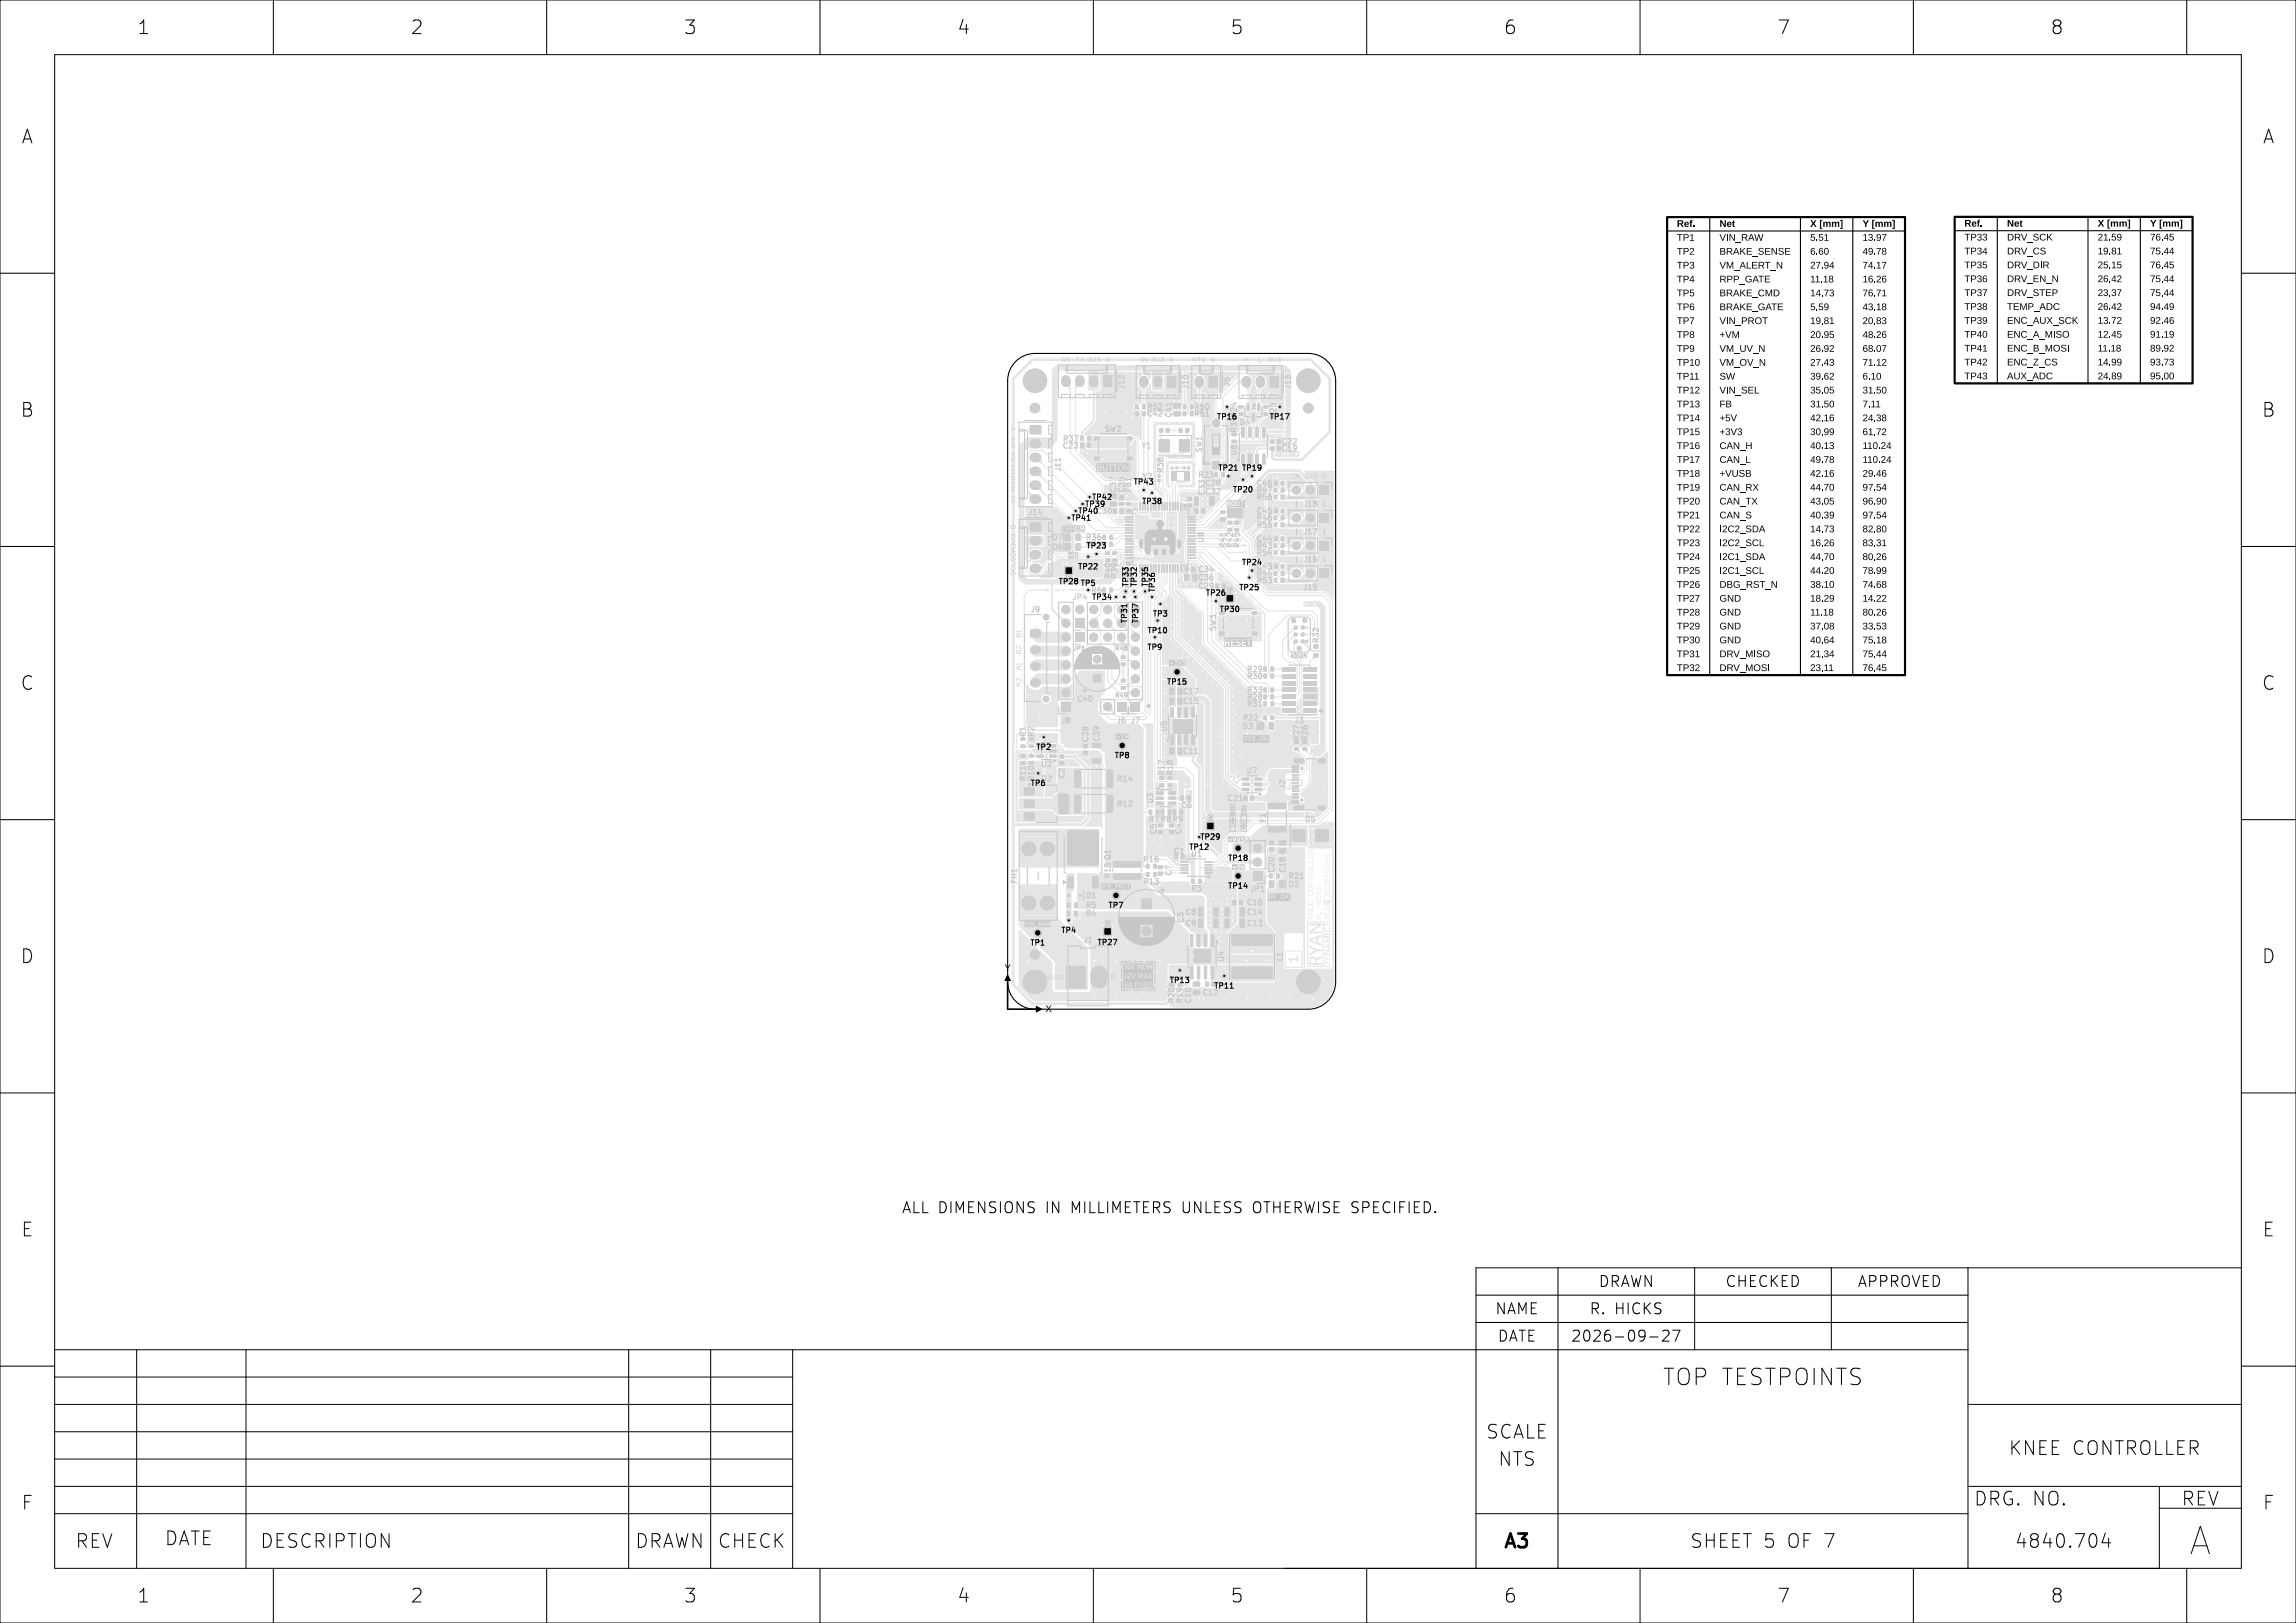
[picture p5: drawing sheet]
<svg xmlns="http://www.w3.org/2000/svg" width="420mm" height="297mm" viewBox="0 0 420 297" stroke-linecap="round" stroke-linejoin="round" font-family="sans-serif">
<defs><g id="words">
<text font-size="6.7" fill="#fff" x="400.5" y="284.5">A</text>
<text font-size="4" fill="#fff" x="305.6" y="253.5">TOP TESTPOINTS</text>
<g font-size="3.3" fill="#fff">
<text x="25" y="6.2">1</text>
<text x="75" y="6.2">2</text>
<text x="125" y="6.2">3</text>
<text x="175" y="6.2">4</text>
<text x="225" y="6.2">5</text>
<text x="275" y="6.2">6</text>
<text x="325" y="6.2">7</text>
<text x="375" y="6.2">8</text>
<text x="4" y="26.3">A</text>
<text x="414" y="26.3">A</text>
<text x="4" y="76.2">B</text>
<text x="414" y="76.2">B</text>
<text x="4" y="126.3">C</text>
<text x="414" y="126.3">C</text>
<text x="4" y="176.2">D</text>
<text x="414" y="176.2">D</text>
<text x="4" y="226.3">E</text>
<text x="414" y="226.3">E</text>
<text x="272.5" y="263.3">SCALE</text>
<text x="274.5" y="268.3">NTS</text>
<text x="369.9" y="266.3">KNEE CONTROLLER</text>
<text x="361" y="275.5">DRG. NO.</text>
<text x="399.5" y="275.5">REV</text>
<text x="4" y="276.2">F</text>
<text x="414" y="276.2">F</text>
<text x="15.5" y="283.3">REV</text>
<text x="30.5" y="282.8">DATE</text>
<text x="47.5" y="283.3">DESCRIPTION</text>
<text x="117.5" y="283.3">DRAWN</text>
<text x="132.5" y="283.3">CHECK</text>
<text x="275.5" y="283.3">A3</text>
<text x="310.4" y="283.3">SHEET 5 OF 7</text>
<text x="369.5" y="283.3">4840.704</text>
<text x="25" y="293.3">1</text>
<text x="75" y="293.3">2</text>
<text x="125" y="293.3">3</text>
<text x="175" y="293.3">4</text>
<text x="225" y="293.3">5</text>
<text x="275" y="293.3">6</text>
<text x="325" y="293.3">7</text>
<text x="375" y="293.3">8</text>
</g>
<g font-size="2.7" fill="#fff">
<text x="168.2" y="222">ALL DIMENSIONS IN MILLIMETERS UNLESS OTHERWISE SPECIFIED.</text>
<text x="293.5" y="235.5">DRAWN</text>
<text x="316.9" y="235.5">CHECKED</text>
<text x="341.1" y="235.5">APPROVED</text>
<text x="274.3" y="245.5">DATE</text>
<text x="274.3" y="240.5">NAME</text>
<text x="289.5" y="245.5">2026-09-27</text>
<text x="291.1" y="240.5">R. HICKS</text>
</g>
<g font-size="1.7" fill="#fff">
<text x="306.7" y="41.6">Ref.</text>
<text x="314.5" y="41.6">Net</text>
<text x="331.1" y="41.6">X [mm]</text>
<text x="340.7" y="41.6">Y [mm]</text>
<text x="359.3" y="41.6">Ref.</text>
<text x="367.1" y="41.6">Net</text>
<text x="383.7" y="41.6">X [mm]</text>
<text x="393.3" y="41.6">Y [mm]</text>
<text x="306.7" y="44.2">TP1</text>
<text x="306.7" y="46.7">TP2</text>
<text x="314.5" y="44.2">VIN_RAW</text>
<text x="314.5" y="46.7">BRAKE_SENSE</text>
<text x="331.1" y="44.2">5.51</text>
<text x="331.1" y="46.7">6.60</text>
<text x="340.7" y="44.2">13.97</text>
<text x="340.7" y="46.7">49.78</text>
<text x="359.3" y="44.1">TP33</text>
<text x="359.3" y="46.7">TP34</text>
<text x="367.1" y="44.1">DRV_SCK</text>
<text x="367.1" y="46.7">DRV_CS</text>
<text x="383.7" y="44.1">21.59</text>
<text x="383.7" y="46.7">19.81</text>
<text x="393.3" y="44.1">76.45</text>
<text x="393.3" y="46.7">75.44</text>
<text x="306.7" y="49.3">TP3</text>
<text x="306.7" y="51.8">TP4</text>
<text x="314.5" y="49.3">VM_ALERT_N</text>
<text x="314.5" y="51.8">RPP_GATE</text>
<text x="331.1" y="49.3">27.94</text>
<text x="331.1" y="51.8">11.18</text>
<text x="340.7" y="49.3">74.17</text>
<text x="340.7" y="51.8">16.26</text>
<text x="359.3" y="49.2">TP35</text>
<text x="359.3" y="51.7">TP36</text>
<text x="367.1" y="49.2">DRV_DIR</text>
<text x="367.1" y="51.7">DRV_EN_N</text>
<text x="383.7" y="49.2">25.15</text>
<text x="383.7" y="51.7">26.42</text>
<text x="393.3" y="49.2">76.45</text>
<text x="393.3" y="51.7">75.44</text>
<text x="306.7" y="54.3">TP5</text>
<text x="306.7" y="56.9">TP6</text>
<text x="306.7" y="59.4">TP7</text>
<text x="314.5" y="54.3">BRAKE_CMD</text>
<text x="314.5" y="56.9">BRAKE_GATE</text>
<text x="314.5" y="59.4">VIN_PROT</text>
<text x="331.1" y="54.3">14.73</text>
<text x="331.1" y="56.9">5.59</text>
<text x="331.1" y="59.4">19.81</text>
<text x="340.7" y="54.3">76.71</text>
<text x="340.7" y="56.9">43.18</text>
<text x="340.7" y="59.4">20.83</text>
<text x="359.3" y="54.3">TP37</text>
<text x="359.3" y="56.8">TP38</text>
<text x="359.3" y="59.4">TP39</text>
<text x="367.1" y="54.3">DRV_STEP</text>
<text x="367.1" y="56.8">TEMP_ADC</text>
<text x="367.1" y="59.4">ENC_AUX_SCK</text>
<text x="383.7" y="54.3">23.37</text>
<text x="383.7" y="56.8">26.42</text>
<text x="383.7" y="59.4">13.72</text>
<text x="393.3" y="54.3">75.44</text>
<text x="393.3" y="56.8">94.49</text>
<text x="393.3" y="59.4">92.46</text>
<text x="306.7" y="62">TP8</text>
<text x="306.7" y="64.5">TP9</text>
<text x="314.5" y="62">+VM</text>
<text x="314.5" y="64.5">VM_UV_N</text>
<text x="331.1" y="62">20.95</text>
<text x="331.1" y="64.5">26.92</text>
<text x="340.7" y="62">48.26</text>
<text x="340.7" y="64.5">68.07</text>
<text x="359.3" y="61.9">TP40</text>
<text x="359.3" y="64.4">TP41</text>
<text x="367.1" y="61.9">ENC_A_MISO</text>
<text x="367.1" y="64.4">ENC_B_MOSI</text>
<text x="383.7" y="61.9">12.45</text>
<text x="383.7" y="64.4">11.18</text>
<text x="393.3" y="61.9">91.19</text>
<text x="393.3" y="64.4">89.92</text>
<text x="306.7" y="67">TP10</text>
<text x="306.7" y="69.6">TP11</text>
<text x="314.5" y="67">VM_OV_N</text>
<text x="314.5" y="69.6">SW</text>
<text x="331.1" y="67">27.43</text>
<text x="331.1" y="69.6">39.62</text>
<text x="340.7" y="67">71.12</text>
<text x="340.7" y="69.6">6.10</text>
<text x="359.3" y="67">TP42</text>
<text x="359.3" y="69.5">TP43</text>
<text x="367.1" y="67">ENC_Z_CS</text>
<text x="367.1" y="69.5">AUX_ADC</text>
<text x="383.7" y="67">14.99</text>
<text x="383.7" y="69.5">24.89</text>
<text x="393.3" y="67">93.73</text>
<text x="393.3" y="69.5">95.00</text>
<text x="306.7" y="72.1">TP12</text>
<text x="306.7" y="74.7">TP13</text>
<text x="306.7" y="77.2">TP14</text>
<text x="314.5" y="72.1">VIN_SEL</text>
<text x="314.5" y="74.7">FB</text>
<text x="314.5" y="77.2">+5V</text>
<text x="331.1" y="72.1">35.05</text>
<text x="331.1" y="74.7">31.50</text>
<text x="331.1" y="77.2">42.16</text>
<text x="340.7" y="72.1">31.50</text>
<text x="340.7" y="74.7">7.11</text>
<text x="340.7" y="77.2">24.38</text>
<text x="306.7" y="79.7">TP15</text>
<text x="306.7" y="82.3">TP16</text>
<text x="314.5" y="79.7">+3V3</text>
<text x="314.5" y="82.3">CAN_H</text>
<text x="331.1" y="79.7">30.99</text>
<text x="331.1" y="82.3">40.13</text>
<text x="340.7" y="79.7">61.72</text>
<text x="340.7" y="82.3">110.24</text>
<text x="306.7" y="84.8">TP17</text>
<text x="306.7" y="87.4">TP18</text>
<text x="306.7" y="89.9">TP19</text>
<text x="314.5" y="84.8">CAN_L</text>
<text x="314.5" y="87.4">+VUSB</text>
<text x="314.5" y="89.9">CAN_RX</text>
<text x="331.1" y="84.8">49.78</text>
<text x="331.1" y="87.4">42.16</text>
<text x="331.1" y="89.9">44.70</text>
<text x="340.7" y="84.8">110.24</text>
<text x="340.7" y="87.4">29.46</text>
<text x="340.7" y="89.9">97.54</text>
<text x="306.7" y="92.4">TP20</text>
<text x="306.7" y="95">TP21</text>
<text x="314.5" y="92.4">CAN_TX</text>
<text x="314.5" y="95">CAN_S</text>
<text x="331.1" y="92.4">43.05</text>
<text x="331.1" y="95">40.39</text>
<text x="340.7" y="92.4">96.90</text>
<text x="340.7" y="95">97.54</text>
<text x="306.7" y="97.5">TP22</text>
<text x="306.7" y="100.1">TP23</text>
<text x="314.5" y="97.5">I2C2_SDA</text>
<text x="314.5" y="100.1">I2C2_SCL</text>
<text x="331.1" y="97.5">14.73</text>
<text x="331.1" y="100.1">16.26</text>
<text x="340.7" y="97.5">82.80</text>
<text x="340.7" y="100.1">83.31</text>
<text x="306.7" y="102.6">TP24</text>
<text x="306.7" y="105.1">TP25</text>
<text x="306.7" y="107.7">TP26</text>
<text x="314.5" y="102.6">I2C1_SDA</text>
<text x="314.5" y="105.1">I2C1_SCL</text>
<text x="314.5" y="107.7">DBG_RST_N</text>
<text x="331.1" y="102.6">44.70</text>
<text x="331.1" y="105.1">44.20</text>
<text x="331.1" y="107.7">38.10</text>
<text x="340.7" y="102.6">80.26</text>
<text x="340.7" y="105.1">78.99</text>
<text x="340.7" y="107.7">74.68</text>
<text x="306.7" y="110.2">TP27</text>
<text x="306.7" y="112.8">TP28</text>
<text x="314.5" y="110.2">GND</text>
<text x="314.5" y="112.8">GND</text>
<text x="331.1" y="110.2">18.29</text>
<text x="331.1" y="112.8">11.18</text>
<text x="340.7" y="110.2">14.22</text>
<text x="340.7" y="112.8">80.26</text>
<text x="306.7" y="115.3">TP29</text>
<text x="306.7" y="117.8">TP30</text>
<text x="314.5" y="115.3">GND</text>
<text x="314.5" y="117.8">GND</text>
<text x="331.1" y="115.3">37.08</text>
<text x="331.1" y="117.8">40.64</text>
<text x="340.7" y="115.3">33.53</text>
<text x="340.7" y="117.8">75.18</text>
<text x="306.7" y="120.4">TP31</text>
<text x="306.7" y="122.9">TP32</text>
<text x="314.5" y="120.4">DRV_MISO</text>
<text x="314.5" y="122.9">DRV_MOSI</text>
<text x="331.1" y="120.4">21.34</text>
<text x="331.1" y="122.9">23.11</text>
<text x="340.7" y="120.4">75.44</text>
<text x="340.7" y="122.9">76.45</text>
<text x="183.8" y="177.8">Y</text>
<text x="191.3" y="185.3">X</text>
</g>
<g font-size="1.3" fill="#fff">
<text x="194.2" y="66.3">RX</text>
<text x="196.7" y="66.3">TX 3V3</text>
<text x="202.2" y="66.3">G</text>
<text x="208.4" y="66.3">IN 3V3</text>
<text x="213.9" y="66.3">G</text>
<text x="217.3" y="71.1" transform="rotate(-90 217.3 71.1)">J10</text>
<text x="218.2" y="66.3">NTC</text>
<text x="221.5" y="66.3">G</text>
<text x="224.9" y="70.7" transform="rotate(-90 224.9 70.7)">J5</text>
<text x="227.6" y="66.3">H</text>
<text x="230.1" y="66.3">L</text>
<text x="231.9" y="66.3">3V3</text>
<text x="236.1" y="71.1" transform="rotate(-90 236.1 71.1)">J13</text>
<text x="210" y="76.2">C42</text>
<text x="214.3" y="76.2" transform="rotate(-90 214.3 76.2)">C41</text>
<text x="218.7" y="74.9">R50</text>
<text x="218.7" y="76.2">R51</text>
<text x="222.8" y="76.7">TP16</text>
<text x="227" y="77.7">D4</text>
<text x="232.5" y="76.7">TP17</text>
<text x="233.3" y="76.3" transform="rotate(-90 233.3 76.3)">R25</text>
<text x="194.6" y="82.1">C23</text>
<text x="194.7" y="80.8">R37</text>
<text x="202.4" y="79">SW2</text>
<text x="208.9" y="82.1">Y1</text>
<text x="219.8" y="82.5" transform="rotate(-90 219.8 82.5)">SW1</text>
<text x="226.2" y="83.1" transform="rotate(-90 226.2 83.1)">U6</text>
<text x="226.2" y="79" transform="rotate(-90 226.2 79)">R34 R24</text>
<text x="234.7" y="82.6">C19</text>
<text x="234.7" y="81.3">C22</text>
<text x="194" y="86.2" transform="rotate(-90 194 86.2)">J11</text>
<text x="204.1" y="89.9" transform="rotate(-90 204.1 89.9)">C37</text>
<text x="205.6" y="89.9" transform="rotate(-90 205.6 89.9)">C35</text>
<text x="206.9" y="89.9" transform="rotate(-90 206.9 89.9)">FB1</text>
<text x="207.6" y="88.7">TP43</text>
<text x="209.1" y="87.6">Y2</text>
<text x="212.8" y="86.3" transform="rotate(-90 212.8 86.3)">R38</text>
<text x="219.4" y="87.4">R23</text>
<text x="220.7" y="88.9">C28</text>
<text x="223.1" y="86.1">TP21</text>
<text x="227.4" y="86.1">TP19</text>
<text x="230.1" y="88.9">C46</text>
<text x="236.3" y="87.6">IN 3V3</text>
<text x="196.2" y="95.3">TP41</text>
<text x="197.4" y="94">TP40C30</text>
<text x="198.7" y="92.7">TP39</text>
<text x="200" y="91.5">TP42</text>
<text x="209.1" y="92.2">TP38</text>
<text x="220.4" y="90.4" transform="rotate(-90 220.4 90.4)">C33</text>
<text x="220.7" y="90.4">C32</text>
<text x="225.8" y="90.1">TP20</text>
<text x="230.1" y="95.3">R46</text>
<text x="230.1" y="94">C45</text>
<text x="230.1" y="91.5">R56</text>
<text x="230.1" y="90.2">R47</text>
<text x="238.5" y="92.7">J18</text>
<text x="185.8" y="96.8" transform="rotate(-90 185.8 96.8)">G</text>
<text x="198.9" y="100.1">R35</text>
<text x="198.9" y="98.8">R36</text>
<text x="199" y="100.3">TP23</text>
<text x="220.2" y="99.1" transform="rotate(-90 220.2 99.1)">U8</text>
<text x="224.2" y="100" transform="rotate(-90 224.2 100)">R41</text>
<text x="225.5" y="100" transform="rotate(-90 225.5 100)">R42</text>
<text x="226.7" y="100" transform="rotate(-90 226.7 100)">R45</text>
<text x="230.1" y="101.6">R54</text>
<text x="230.1" y="96.5">R55</text>
<text x="230.1" y="100.3">R43</text>
<text x="230.1" y="99.1">C44</text>
<text x="238.5" y="97.8">J17</text>
<text x="185.8" y="105.2" transform="rotate(-90 185.8 105.2)">SCLSDA3V3</text>
<text x="193.9" y="106.9">TP28 TP5</text>
<text x="197.4" y="104.2">TP22</text>
<text x="203.1" y="105.6" transform="rotate(-90 203.1 105.6)">R40</text>
<text x="204.4" y="105.6" transform="rotate(-90 204.4 105.6)">R39</text>
<text x="206.4" y="107.5" transform="rotate(-90 206.4 107.5)">TP33</text>
<text x="206.9" y="107.4" transform="rotate(-90 206.9 107.4)">C31</text>
<text x="207.9" y="107.5" transform="rotate(-90 207.9 107.5)">TP32</text>
<text x="210" y="107.5" transform="rotate(-90 210 107.5)">TP35</text>
<text x="219.4" y="106.2">C36</text>
<text x="219.4" y="104.7">C34</text>
<text x="219.4" y="107.7">C29</text>
<text x="226.9" y="108">TP25</text>
<text x="227.4" y="103.4">TP24</text>
<text x="230.1" y="106.7">R53</text>
<text x="230.1" y="104.2">C43</text>
<text x="230.1" y="105.4">R44</text>
<text x="238.5" y="108">J15</text>
<text x="238.5" y="102.9">J16</text>
<text x="188.6" y="112">J9</text>
<text x="196.3" y="109.7">JP4</text>
<text x="199.8" y="108.5">R6</text>
<text x="200" y="109.7">TP34</text>
<text x="206.2" y="113.5" transform="rotate(-90 206.2 113.5)">TP31</text>
<text x="208.2" y="113.5" transform="rotate(-90 208.2 113.5)">TP37</text>
<text x="211.1" y="112.8">TP3</text>
<text x="211.2" y="108.5" transform="rotate(-90 211.2 108.5)">TP36</text>
<text x="220.8" y="109">TP26</text>
<text x="223.4" y="112">TP30</text>
<text x="186.9" y="119.7" transform="rotate(-90 186.9 119.7)">B2</text>
<text x="186.9" y="116.8" transform="rotate(-90 186.9 116.8)">B1</text>
<text x="210" y="118.9">TP9</text>
<text x="210.1" y="115.9">TP10</text>
<text x="222.4" y="115.1" transform="rotate(-90 222.4 115.1)">SW3</text>
<text x="241.2" y="117.4" transform="rotate(-90 241.2 117.4)">R32</text>
<text x="186.9" y="125.7" transform="rotate(-90 186.9 125.7)">A2</text>
<text x="186.9" y="122.7" transform="rotate(-90 186.9 122.7)">A1</text>
<text x="213.7" y="125.3">TP15</text>
<text x="228.3" y="124.2">R30</text>
<text x="228.3" y="122.9">R29</text>
<text x="216.6" y="127">C17</text>
<text x="216.6" y="128.8">C15</text>
<text x="228.3" y="129.3">R31</text>
<text x="228.3" y="128">R28</text>
<text x="228.3" y="126.8">R33</text>
<text x="187.6" y="134.7" transform="rotate(-90 187.6 134.7)">R1</text>
<text x="189.1" y="134.7" transform="rotate(-90 189.1 134.7)">R2</text>
<text x="189.7" y="137.2">TP2</text>
<text x="194.2" y="132.3">J8</text>
<text x="204.3" y="132.3">J6</text>
<text x="206.9" y="132.3">J7</text>
<text x="213.4" y="133.7" transform="rotate(-90 213.4 133.7)">U5</text>
<text x="216.6" y="137.9">C11</text>
<text x="236.9" y="132.3">J3</text>
<text x="188.7" y="143.8">TP6</text>
<text x="189.1" y="142.7" transform="rotate(-90 189.1 142.7)">R10</text>
<text x="190.6" y="143">Q2</text>
<text x="190.6" y="140.3">U2</text>
<text x="204.1" y="138.7">TP8</text>
<text x="213" y="141.7" transform="rotate(-90 213 141.7)">R17</text>
<text x="214.5" y="141.7" transform="rotate(-90 214.5 141.7)">R18</text>
<text x="210.9" y="146.9" transform="rotate(-90 210.9 146.9)">U3</text>
<text x="216.3" y="147.8">C6</text>
<text x="235.1" y="144.3" transform="rotate(-90 235.1 144.3)">J2</text>
<text x="210.3" y="150.4">R7 R8 R9</text>
<text x="211.5" y="152.5" transform="rotate(-90 211.5 152.5)">C5</text>
<text x="216.1" y="152.5" transform="rotate(-90 216.1 152.5)">C4</text>
<text x="217.8" y="155.5">TP12</text>
<text x="219.8" y="153.6">TP29</text>
<text x="231.6" y="150.4" transform="rotate(-90 231.6 150.4)">F1</text>
<text x="238.9" y="150.4">D5</text>
<text x="186" y="161.5" transform="rotate(-90 186 161.5)">FH1</text>
<text x="203.1" y="160.5" transform="rotate(-90 203.1 160.5)">R15 Q1</text>
<text x="209.4" y="161.8">R13</text>
<text x="209.4" y="157.7">R16</text>
<text x="214.3" y="160.1" transform="rotate(-90 214.3 160.1)">C7</text>
<text x="214.9" y="156.2">C1</text>
<text x="218.1" y="156.7">U1</text>
<text x="224.9" y="157.5">TP18</text>
<text x="233.1" y="159.5" transform="rotate(-90 233.1 159.5)">C20</text>
<text x="235.1" y="159.5" transform="rotate(-90 235.1 159.5)">C18</text>
<text x="198.8" y="166.1">R5</text>
<text x="198.8" y="167.7">R4</text>
<text x="202.9" y="166.2">TP7</text>
<text x="224.9" y="162.6">TP14</text>
<text x="235.8" y="162.3">D2</text>
<text x="188.6" y="173">TP1</text>
<text x="194.3" y="170.7">TP4</text>
<text x="198.2" y="172.5">J1</text>
<text x="201" y="172.9">TP27</text>
<text x="216.5" y="168.7" transform="rotate(-90 216.5 168.7)">C3</text>
<text x="217" y="169.4">C9</text>
<text x="191.4" y="179.3">+VIN</text>
<text x="214.2" y="179.9">TP13</text>
<text x="214.8" y="183.3" transform="rotate(-90 214.8 183.3)">R20</text>
<text x="216.3" y="183.3" transform="rotate(-90 216.3 183.3)">R19</text>
<text x="222.3" y="180.9">TP11</text>
</g>
<g font-size="1.1" fill="#fff">
<text x="185.7" y="78.8" transform="rotate(-90 185.7 78.8)">G</text>
<text x="185.7" y="92" transform="rotate(-90 185.7 92)">CS MOSIMISO SCK 3V3</text>
<text x="204.2" y="119">R48</text>
<text x="204.2" y="127.7">R49</text>
</g>
<text font-size="1" fill="#fff" x="196.5" y="119">JP3</text>
</g></defs>
<path d="M185.5 66.5a5 5 0 0 1 3.8-1.8h50a5 5 0 0 1 5 5v110a5 5 0 0 1-5 5h-50a5 5 0 0 1-5-5v-110a5 5 0 0 1 1.2-3.2z" fill="none" stroke="#000" stroke-width=".2"/>
<g fill="#e5e5e5">
<path d="M240.9 167.5h.3l.2 .2 .3-.2-.3 .4v.2l.3 .1h-.9l-.1-.5h.1v.4h.5l-.1-.5-.5 .1z" fill-rule="evenodd"/>
<path d="M241.5 167.1h.2v.2h-.2l.1-.1h-.2z" fill-rule="evenodd"/>
<path d="M240.8 165.4h.9l-.4 .1v.4l.4 .1h-.9l.4-.1v-.4z" fill-rule="evenodd"/>
<path d="M240.8 164.8v.1h.8v-.1l.1 .3-.1-.1h-.8v.2z" fill-rule="evenodd"/>
<path d="M240.9 164l-.1 .4 .2 .1h.5l.1-.1-.1-.5 .2 .2v.3l-.2 .2h-.6l-.2-.2z" fill-rule="evenodd"/>
<path d="M240.8 163.1l.4 .4 .5-.4-.4 .5 .4 .1h-.9l.4-.1z" fill-rule="evenodd"/>
<path d="M240.9 162.2l-.1 .5 .2 .1 .2-.1v-.3l.2-.2 .3 .2v.3l-.2 .2 .1-.5-.2-.1-.2 .4-.3 .2-.2-.2z" fill-rule="evenodd"/>
<path d="M242.4 163.5h.2l.5 .5 .1-.5v.7l-.7-.6-.2 .1 .1 .5-.2-.2v-.3z" fill-rule="evenodd"/>
<path d="M242.4 162.7h.6l.2 .1v.4l-.2 .1h-.6l-.2-.4 .3 .3 .6-.1-.1-.3-.8 .1z" fill-rule="evenodd"/>
<path d="M242.4 161.8h.2l.5 .5 .1-.5v.6l-.7-.5-.2 .1 .1 .4-.2-.1v-.3z" fill-rule="evenodd"/>
<path d="M242.3 161l.4 .4v-.2h.1v.3h.2l.1-.3-.1-.2-.3 .1 .3-.1 .2 .1v.3l-.2 .2h-.3z" fill-rule="evenodd"/>
<path d="M242.6 160.1v.7z" fill-rule="evenodd"/>
<path d="M242.3 159.7h.8v-.2l.1 .4-.1-.1h-.7v.1z" fill-rule="evenodd"/>
<path d="M242.4 158.7h.6l.2 .1v.4l-.2 .1h-.6l-.2-.4 .3 .3 .6-.1-.1-.3-.8 .1z" fill-rule="evenodd"/>
<path d="M242.6 157.8v.7z" fill-rule="evenodd"/>
<path d="M242.3 157.4h.8v-.2l.1 .4-.1-.1h-.7v.1z" fill-rule="evenodd"/>
<path d="M242.3 156.4l.4 .5v-.3h.1v.3h.2l.1-.3-.1-.1-.3 .1 .3-.2 .2 .2v.3l-.2 .1h-.3z" fill-rule="evenodd"/>
<path d="M239.3 167.5l.4 .4 .5-.4-.4 .5 .4 .2h-.9l.4-.1z" fill-rule="evenodd"/>
<path d="M239.3 166.7h.9l-.7 .5 .7 .1h-.9l.7-.5z" fill-rule="evenodd"/>
<path d="M239.3 165.8v.6h.4v-.3l.1 .3h.3l.1-.6v.6h-.9z" fill-rule="evenodd"/>
<path d="M239.3 165v.5h.4v-.3l.1 .3h.3l.1-.5v.6h-.9z" fill-rule="evenodd"/>
<path d="M239.4 163.3l-.1 .4 .2 .1 .6-.1-.1-.5 .2 .2v.3l-.2 .2h-.6l-.2-.2v-.3z" fill-rule="evenodd"/>
<path d="M239.4 162.4h.6l.2 .2v.3l-.2 .1h-.6l-.2-.4 .3 .3 .6-.1-.1-.3-.8 .1z" fill-rule="evenodd"/>
<path d="M239.3 161.5h.9l-.7 .6 .7 .1h-.9l.7-.6z" fill-rule="evenodd"/>
<path d="M239.3 160.7v.3h.9l-.9 .1v.2z" fill-rule="evenodd"/>
<path d="M239.4 159.8h.3l.2 .2 .3-.2-.3 .4v.2l.3 .1h-.9l-.1-.5h.1v.4h.5l-.1-.5-.5 .1z" fill-rule="evenodd"/>
<path d="M239.4 159h.6l.2 .1v.4l-.2 .1h-.6l-.2-.1v-.3l.3 .3h.5l.1-.3-.1-.1-.8 .1z" fill-rule="evenodd"/>
<path d="M239.3 158.7h.8l.1-.6-.1 .7z" fill-rule="evenodd"/>
<path d="M239.3 157.8h.8l.1-.5-.1 .6z" fill-rule="evenodd"/>
<path d="M239.3 156.4v.6h.4v-.3l.1 .3h.3l.1-.6v.7h-.9z" fill-rule="evenodd"/>
<path d="M239.4 155.6h.3l.2 .2 .3-.2-.3 .3v.2l.3 .1h-.9l-.1-.4h.1v.3h.5l-.1-.4-.5 .1z" fill-rule="evenodd"/>
<path d="M242.4 167.5h.3l.2 .2 .3-.2-.3 .4v.2l.3 .1h-.9l-.1-.5h.1v.4h.5l-.1-.5-.5 .1z" fill-rule="evenodd"/>
<path d="M242.3 166.7v.5h.4v-.3l.1 .3h.3l.1-.5v.6h-.9z" fill-rule="evenodd"/>
<path d="M242.3 165.8h.6l.3 .3-.3 .4h-.6l.5-.1 .3-.3-.3-.2z" fill-rule="evenodd"/>
<path d="M242.4 165.1l.3-.2v.4z" fill-rule="evenodd"/>
<path d="M242.1 164.6h1.2v.9h-1.2v-.4l.5 .3h.6l-.4-.1v-.4l.4-.1h-.6l-.5 .3z" fill-rule="evenodd"/>
</g>
<path d="M237.3 175.1v.8M237.3 175.5h-1.5l.5 .4" fill="none" stroke="#e5e5e5" stroke-width=".3"/>
<path d="M204.3 103.2h1v.5h-1z" fill-rule="evenodd" fill="#e5e5e5"/>
<path d="M239.2 168.7h2.8v8.2h-2.8z" fill="none" stroke="#e5e5e5" stroke-width=".18"/>
<g fill="#e5e5e5">
<path d="M242.2 170.8h1.1v.2h-1.1z" fill-rule="evenodd"/>
<path d="M239.5 171.9l2.2-.8v.3l-.6 .2v.9l.6 .2v.4l-2.2-.8v-.2h.3l1.1 .3v-.7l-1.1 .4h-.3z" fill-rule="evenodd"/>
<path d="M242.2 173l1.1-.4v.2l-.3 .1v.5l.3 .1v.2l-1.1-.4 .2-.2 .5 .2v-.3l-.5 .1z" fill-rule="evenodd"/>
<path d="M239.5 172.9l1.3 .9h.9v.3h-.9l-1.3 .8v-.4l1.1-.6-1.1-.6z" fill-rule="evenodd"/>
<path d="M242.2 174.9l.7 .5h.4v.1h-.4l-.7 .4v-.2l.5-.3-.5-.3z" fill-rule="evenodd"/>
<path d="M239.5 169h2.2v.4l-1.8 1.1h1.8v.3h-2.2v-.4l1.8-1.1h-1.8z" fill-rule="evenodd"/>
<path d="M242.2 173.8h1.1v.2l-.9 .6h.9v.2h-1.1v-.2l.9-.6h-.9z" fill-rule="evenodd"/>
<path d="M242.2 171.3h1.1v.2h-.9l.9 .3v.1l-.9 .4h.9v.1h-1.1v-.2l.9-.3-.9-.4z" fill-rule="evenodd"/>
<path d="M239.7 175.2l.7-.2 .4 .4 .9-.5v.4l-.8 .5v.5h.8v.3h-2.2v-.8h.3v.5h.8v-.7l-.2-.2h-.4l-.2 .4h-.3z" fill-rule="evenodd"/>
<path d="M242.3 176.2l.4-.2 .4 .1 .2 .3v.5h-1.1v-.3h.2v.2h.8l-.1-.4-.2-.2-.4 .1-.1 .3h-.2z" fill-rule="evenodd"/>
<path d="M242.3 169.8l.3-.2-.2 .6 .4 .2 .4-.2-.2-.6 .1 .1 .2 .3v.4l-.4 .2-.5-.1-.2-.3z" fill-rule="evenodd"/>
<path d="M242.3 168.7l.2-.1-.1 .5 .1 .2 .3-.6h.4l.2 .2-.1 .4-.3 .2 .2-.5-.2-.2-.3 .6h-.3l-.2-.3z" fill-rule="evenodd"/>
</g>
<path d="M235.1 174h3v3h-3z" fill="none" stroke="#e5e5e5" stroke-width=".2"/>
<g fill="#e5e5e5">
<path d="M199.8 138.8h1.5l.1 .2v.6l-.2 .1h-1.3l-.2-.2z" fill-rule="evenodd"/>
<path d="M199.8 136h1.5l.1 .2v.6l-.2 .1h-1.3l-.2-.2z" fill-rule="evenodd"/>
<path d="M206 91.9h.8l.1 .5-.8 .1z" fill-rule="evenodd"/>
<path d="M206 93.2h.8l.1 .5-.8 .1z" fill-rule="evenodd"/>
<path d="M233.5 159.9h.6l-.1 .8-.6-.1z" fill-rule="evenodd"/>
<path d="M232.2 159.9h.6l-.1 .8-.6-.1z" fill-rule="evenodd"/>
<path d="M241.4 93.9h1.7v1.7h-1.7z" fill-rule="evenodd"/>
<path d="M201.7 107.6h.6l-.1 .8-.6-.1z" fill-rule="evenodd"/>
<path d="M203 107.6h.6l-.1 .8-.6-.1z" fill-rule="evenodd"/>
<path d="M232.4 125.9h.6l-.1 .8-.5-.1z" fill-rule="evenodd"/>
<path d="M231.1 125.9h.6l-.1 .8-.5-.1z" fill-rule="evenodd"/>
<path d="M219.2 168.1h.7l.2 .1v1.4l-.1 .2h-.6l-.2-.1z" fill-rule="evenodd"/>
<path d="M222 168.1h.7l.2 .1v1.4l-.1 .2h-.6l-.2-.1z" fill-rule="evenodd"/>
<path d="M236.7 135.5h.8l.1 .5-.8 .1z" fill-rule="evenodd"/>
<path d="M236.7 136.8h.8l.1 .5-.8 .1z" fill-rule="evenodd"/>
<path d="M230 73.8l.5 .1-.1 1.3h-.5z" fill-rule="evenodd"/>
<path d="M228.1 73.8l.5 .1-.1 1.3h-.5z" fill-rule="evenodd"/>
<path d="M229 75.7l.6 .1-.1 1.3-.5-.1z" fill-rule="evenodd"/>
<path d="M221.2 90.9h.7l.2 .1v1.4l-.1 .2h-.6l-.2-.2z" fill-rule="evenodd"/>
<path d="M218.4 90.9h.7l.2 .1v1.4l-.1 .2h-.6l-.2-.2z" fill-rule="evenodd"/>
<path d="M200 123.4h1.4v1.5h-1.4z" fill-rule="evenodd"/>
<path d="M221.7 84.4h1.5v1.4h-1.5z" fill-rule="evenodd"/>
<path d="M213.9 125.9l.7-.1 .2 .2v1l-.2 .2h-.5l-.2-.2z" fill-rule="evenodd"/>
<path d="M215.4 125.9l.7-.1 .2 .2v1l-.2 .2h-.5l-.2-.2z" fill-rule="evenodd"/>
<path d="M206.1 83.6h1v.6l-.9 .1z" fill-rule="evenodd"/>
<path d="M200.1 83.6h1v.6l-.9 .1z" fill-rule="evenodd"/>
<path d="M206.1 79.9h1v.6l-.9 .1z" fill-rule="evenodd"/>
<path d="M200.1 79.9h1v.6l-.9 .1z" fill-rule="evenodd"/>
<path d="M241.4 99h1.7v1.7h-1.7z" fill-rule="evenodd"/>
<path d="M233 89.3h.6v.8h-.6z" fill-rule="evenodd"/>
<path d="M234.3 89.3h.6l-.1 .8-.5-.1z" fill-rule="evenodd"/>
<path d="M196.6 145.5l.9-.1 .2 .2v2.9l-.1 .2-.9 .1-.2-.2z" fill-rule="evenodd"/>
<path d="M202.5 145.5l.9-.1 .2 .2v2.9l-.1 .2-.8 .1-.3-.2z" fill-rule="evenodd"/>
<path d="M222.4 106.8h.6v.8h-.6z" fill-rule="evenodd"/>
<path d="M223.6 106.8h.6v.8h-.6z" fill-rule="evenodd"/>
<path d="M216.4 85.4h.5v.4h-.5z" fill-rule="evenodd"/>
<path d="M217.2 85.4h.5v.4h-.5z" fill-rule="evenodd"/>
<path d="M211.9 159.6h.8v.6h-.8z" fill-rule="evenodd"/>
<path d="M211.9 158.4h.8v.6h-.8z" fill-rule="evenodd"/>
<path d="M194.1 128.5h1.7v1.7h-1.7z" fill-rule="evenodd"/>
<path d="M215 85.4h.4v.4h-.4z" fill-rule="evenodd"/>
<path d="M214.2 85.4h.4v.4h-.4z" fill-rule="evenodd"/>
<path d="M232.4 122l.6 .1-.1 .8-.5-.1z" fill-rule="evenodd"/>
<path d="M231.1 122l.6 .1-.1 .8-.5-.1z" fill-rule="evenodd"/>
<path d="M227.1 83.1h.6l-.1 1.9-.5-.1z" fill-rule="evenodd"/>
<path d="M228.4 83.1h.5v1.9l-.5-.1z" fill-rule="evenodd"/>
<path d="M229.7 83.1h.5l-.1 1.9-.5-.1z" fill-rule="evenodd"/>
<path d="M230.9 83.1h.6l-.1 1.9-.5-.1z" fill-rule="evenodd"/>
<path d="M230.9 78.1l.6 .1-.1 1.8h-.5z" fill-rule="evenodd"/>
<path d="M229.7 78.1l.5 .1-.1 1.8h-.5z" fill-rule="evenodd"/>
<path d="M228.4 78.1l.5 .1v1.8h-.5z" fill-rule="evenodd"/>
<path d="M227.1 78.1l.6 .1-.1 1.8h-.5z" fill-rule="evenodd"/>
<path d="M222.1 86.5h.6l-.1 .8-.5-.1z" fill-rule="evenodd"/>
<path d="M223.4 86.5h.6l-.1 .8-.5-.1z" fill-rule="evenodd"/>
<path d="M241.4 88.8h1.7v1.7h-1.7z" fill-rule="evenodd"/>
<path d="M217.2 91h.8v.6h-.8z" fill-rule="evenodd"/>
<path d="M217.2 92.2h.8v.6h-.8z" fill-rule="evenodd"/>
<path d="M233 104.5l.6 .1-.1 .8-.5-.1z" fill-rule="evenodd"/>
<path d="M234.3 104.5l.6 .1-.1 .8-.5-.1z" fill-rule="evenodd"/>
<path d="M202.2 100.9h.8v.6h-.7z" fill-rule="evenodd"/>
<path d="M202.2 102.2h.8v.6h-.7z" fill-rule="evenodd"/>
<path d="M234.3 90.6h.6l-.1 .8-.5-.1z" fill-rule="evenodd"/>
<path d="M233 90.6h.6v.8h-.6z" fill-rule="evenodd"/>
<path d="M224.5 109h1v1h-1z" fill-rule="evenodd"/>
<path d="M238.3 135.5h.7l.1 .5-.8 .1z" fill-rule="evenodd"/>
<path d="M238.3 136.8h.7l.1 .5-.8 .1z" fill-rule="evenodd"/>
<path d="M232 147l3.1-.1 .2 .3v.7l-.3 .2-2.9-.1-.2-.2z" fill-rule="evenodd"/>
<path d="M232 151.3l3.1-.1 .2 .3v.7l-.3 .1h-2.9l-.2-.2z" fill-rule="evenodd"/>
<path d="M213.6 142.1h.8l.1 .5-.8 .1z" fill-rule="evenodd"/>
<path d="M213.6 143.4h.8l.1 .5-.8 .1z" fill-rule="evenodd"/>
<path d="M211.8 86.9h.4v.4h-.4z" fill-rule="evenodd"/>
<path d="M211.8 87.7h.4v.4h-.4z" fill-rule="evenodd"/>
<path d="M215.8 148.2l.6 .1-.1 .8-.5-.1z" fill-rule="evenodd"/>
<path d="M214.5 148.2l.6 .1-.1 .8-.5-.1z" fill-rule="evenodd"/>
<path d="M226.7 164.7h.6v.8h-.6z" fill-rule="evenodd"/>
<path d="M225.5 164.7h.6v.8h-.6z" fill-rule="evenodd"/>
<path d="M213.6 148.2l.6 .1v.8l-.6-.1z" fill-rule="evenodd"/>
<path d="M212.3 148.2l.6 .1v.8l-.6-.1z" fill-rule="evenodd"/>
<path d="M229.2 159.4h1.7v1.7h-1.7z" fill-rule="evenodd"/>
<path d="M209.7 158.1l.6 .1-.1 .8-.6-.1z" fill-rule="evenodd"/>
<path d="M211 158.1l.6 .1-.1 .8-.6-.1z" fill-rule="evenodd"/>
<path d="M217.9 160.9l.6 .1-.1 .8-.5-.1z" fill-rule="evenodd"/>
<path d="M219.2 160.9l.6 .1-.1 .8-.5-.1z" fill-rule="evenodd"/>
<path d="M232.2 153.9h.8v.6h-.8z" fill-rule="evenodd"/>
<path d="M232.2 155.1h.8v.6h-.8z" fill-rule="evenodd"/>
<path d="M233.1 98.2h.6v.8h-.6z" fill-rule="evenodd"/>
<path d="M234.3 98.2h.6v.8h-.6z" fill-rule="evenodd"/>
<path d="M223.3 94.8l.7-.1 .1 .6-.8 .1z" fill-rule="evenodd"/>
<path d="M223.3 93.5l.7-.1 .1 .6-.8 .1z" fill-rule="evenodd"/>
<path d="M229.5 144.2h1.2l.1 .5-1.2 .1z" fill-rule="evenodd"/>
<path d="M229.5 143.3l1.2-.1 .1 .5-1.2 .1z" fill-rule="evenodd"/>
<path d="M229.5 142.3h1.2l.1 .5-1.2 .1z" fill-rule="evenodd"/>
<path d="M227.3 142.3h1.2v.5l-1.2 .1z" fill-rule="evenodd"/>
<path d="M227.3 143.3l1.2-.1v.5l-1.2 .1z" fill-rule="evenodd"/>
<path d="M227.3 144.2h1.2v.5l-1.2 .1z" fill-rule="evenodd"/>
<path d="M195.6 176.8h3v4h-3z" fill-rule="evenodd"/>
</g>
<g fill="#e5e5e5">
<circle cx="189.8" cy="170.7" r=".5"/>
<circle cx="239.7" cy="94.8" r=".85"/>
<circle cx="237.2" cy="94.8" r=".85"/>
<circle cx="239.3" cy="179.7" r="2.25"/>
<circle cx="199.1" cy="108" r=".2"/>
<circle cx="200.7" cy="120.6" r=".8"/>
<circle cx="222.4" cy="77.5" r=".8"/>
<circle cx="205.7" cy="109.2" r=".2"/>
<circle cx="239.7" cy="99.8" r=".85"/>
<circle cx="237.2" cy="99.8" r=".85"/>
<circle cx="226.5" cy="155.2" r=".5"/>
<circle cx="207.7" cy="109.2" r=".2"/>
<circle cx="224.7" cy="87.1" r=".2"/>
<circle cx="195" cy="126.8" r=".85"/>
<circle cx="195" cy="124.2" r=".85"/>
<circle cx="195" cy="121.7" r=".85"/>
<circle cx="195" cy="119.1" r=".85"/>
<circle cx="195" cy="116.6" r=".85"/>
<circle cx="195" cy="114.1" r=".85"/>
<circle cx="195" cy="111.5" r=".85"/>
<circle cx="204.3" cy="103.4" r=".25"/>
<circle cx="205.3" cy="103.4" r=".25"/>
<circle cx="239.7" cy="89.7" r=".85"/>
<circle cx="237.2" cy="89.7" r=".85"/>
<circle cx="200.6" cy="101.4" r=".2"/>
<circle cx="189.3" cy="74.7" r=".5"/>
<circle cx="215.3" cy="123" r=".5"/>
<circle cx="230" cy="157.8" r=".85"/>
<circle cx="230" cy="155.2" r=".85"/>
<circle cx="226.5" cy="160.3" r=".5"/>
</g>
<path d="M201 178.3v1" fill="none" stroke="#e5e5e5" stroke-width="3.2"/>
<g fill="#e5e5e5">
<path d="M234.3 100.7l.6 .1-.1 .8-.5-.1z" fill-rule="evenodd"/>
<path d="M233 100.7l.6 .1-.1 .8-.5-.1z" fill-rule="evenodd"/>
<path d="M215.9 91.9h.3l-.1 1.5-.2-.1z" fill-rule="evenodd"/>
<path d="M215.4 91.9h.3l-.1 1.5-.2-.1z" fill-rule="evenodd"/>
<path d="M214.9 91.9h.3l-.1 1.5-.2-.1z" fill-rule="evenodd"/>
<path d="M214.4 91.9h.3l-.1 1.5-.2-.1z" fill-rule="evenodd"/>
<path d="M213.9 91.9h.3l-.1 1.5-.2-.1z" fill-rule="evenodd"/>
<path d="M213.4 91.9h.3l-.1 1.5-.2-.1z" fill-rule="evenodd"/>
<path d="M212.9 91.9h.3l-.1 1.5-.2-.1z" fill-rule="evenodd"/>
<path d="M212.4 91.9h.3l-.1 1.5-.2-.1z" fill-rule="evenodd"/>
<path d="M211.9 91.9h.3l-.1 1.5-.2-.1z" fill-rule="evenodd"/>
<path d="M211.4 91.9h.3l-.1 1.5-.2-.1z" fill-rule="evenodd"/>
<path d="M210.9 91.9h.3l-.1 1.5-.2-.1z" fill-rule="evenodd"/>
<path d="M210.4 91.9h.3l-.1 1.5-.2-.1z" fill-rule="evenodd"/>
<path d="M209.9 91.9h.3l-.1 1.5-.2-.1z" fill-rule="evenodd"/>
<path d="M209.4 91.9h.3l-.1 1.5-.2-.1z" fill-rule="evenodd"/>
<path d="M208.9 91.9h.3l-.1 1.5-.2-.1z" fill-rule="evenodd"/>
<path d="M208.4 91.9h.3l-.1 1.5-.2-.1z" fill-rule="evenodd"/>
<path d="M205.8 94.4h1.5l.1 .2-1.5 .1z" fill-rule="evenodd"/>
<path d="M205.8 94.9h1.5l.1 .2-1.5 .1z" fill-rule="evenodd"/>
<path d="M205.8 95.4h1.5l.1 .2-1.5 .1z" fill-rule="evenodd"/>
<path d="M205.8 95.9h1.5l.1 .2-1.5 .1z" fill-rule="evenodd"/>
<path d="M205.8 96.4h1.5l.1 .2-1.5 .1z" fill-rule="evenodd"/>
<path d="M205.8 96.9h1.5l.1 .2-1.5 .1z" fill-rule="evenodd"/>
<path d="M205.8 97.4h1.5l.1 .2-1.5 .1z" fill-rule="evenodd"/>
<path d="M205.8 97.9h1.5l.1 .2-1.5 .1z" fill-rule="evenodd"/>
<path d="M205.8 98.4h1.5l.1 .2-1.5 .1z" fill-rule="evenodd"/>
<path d="M205.8 98.9h1.5l.1 .2-1.5 .1z" fill-rule="evenodd"/>
<path d="M205.8 99.4h1.5l.1 .2-1.5 .1z" fill-rule="evenodd"/>
<path d="M205.8 99.9h1.5l.1 .2-1.5 .1z" fill-rule="evenodd"/>
<path d="M205.8 100.4h1.5l.1 .2-1.5 .1z" fill-rule="evenodd"/>
<path d="M205.8 100.9h1.5l.1 .2-1.5 .1z" fill-rule="evenodd"/>
<path d="M205.8 101.4h1.5l.1 .2-1.5 .1z" fill-rule="evenodd"/>
<path d="M205.8 101.9h1.5l.1 .2-1.5 .1z" fill-rule="evenodd"/>
<path d="M208.4 103.2l.3 .1-.1 1.5-.2-.1z" fill-rule="evenodd"/>
<path d="M208.9 103.2l.3 .1-.1 1.5-.2-.1z" fill-rule="evenodd"/>
<path d="M209.4 103.2l.3 .1-.1 1.5-.2-.1z" fill-rule="evenodd"/>
<path d="M209.9 103.2l.3 .1-.1 1.5-.2-.1z" fill-rule="evenodd"/>
<path d="M210.4 103.2l.3 .1-.1 1.5-.2-.1z" fill-rule="evenodd"/>
<path d="M210.9 103.2l.3 .1-.1 1.5-.2-.1z" fill-rule="evenodd"/>
<path d="M211.4 103.2l.3 .1-.1 1.5-.2-.1z" fill-rule="evenodd"/>
<path d="M211.9 103.2l.3 .1-.1 1.5-.2-.1z" fill-rule="evenodd"/>
<path d="M212.4 103.2l.3 .1-.1 1.5-.2-.1z" fill-rule="evenodd"/>
<path d="M212.9 103.2l.3 .1-.1 1.5-.2-.1z" fill-rule="evenodd"/>
<path d="M213.4 103.2l.3 .1-.1 1.5-.2-.1z" fill-rule="evenodd"/>
<path d="M213.9 103.2l.3 .1-.1 1.5-.2-.1z" fill-rule="evenodd"/>
<path d="M214.4 103.2l.3 .1-.1 1.5-.2-.1z" fill-rule="evenodd"/>
<path d="M214.9 103.2l.3 .1-.1 1.5-.2-.1z" fill-rule="evenodd"/>
<path d="M215.4 103.2l.3 .1-.1 1.5-.2-.1z" fill-rule="evenodd"/>
<path d="M215.9 103.2l.3 .1-.1 1.5-.2-.1z" fill-rule="evenodd"/>
<path d="M217.2 101.9h1.4l.1 .2-1.5 .1z" fill-rule="evenodd"/>
<path d="M217.2 101.4h1.4l.1 .2-1.5 .1z" fill-rule="evenodd"/>
<path d="M217.2 100.9h1.4l.1 .2-1.5 .1z" fill-rule="evenodd"/>
<path d="M217.2 100.4h1.4l.1 .2-1.5 .1z" fill-rule="evenodd"/>
<path d="M217.2 99.9h1.4l.1 .2-1.5 .1z" fill-rule="evenodd"/>
<path d="M217.2 99.4h1.4l.1 .2-1.5 .1z" fill-rule="evenodd"/>
<path d="M217.2 98.9h1.4l.1 .2-1.5 .1z" fill-rule="evenodd"/>
<path d="M217.2 98.4h1.4l.1 .2-1.5 .1z" fill-rule="evenodd"/>
<path d="M217.2 97.9h1.4l.1 .2-1.5 .1z" fill-rule="evenodd"/>
<path d="M217.2 97.4h1.4l.1 .2-1.5 .1z" fill-rule="evenodd"/>
<path d="M217.2 96.9h1.4l.1 .2-1.5 .1z" fill-rule="evenodd"/>
<path d="M217.2 96.4h1.4l.1 .2-1.5 .1z" fill-rule="evenodd"/>
<path d="M217.2 95.9h1.4l.1 .2-1.5 .1z" fill-rule="evenodd"/>
<path d="M217.2 95.4h1.4l.1 .2-1.5 .1z" fill-rule="evenodd"/>
<path d="M217.2 94.9h1.4l.1 .2-1.5 .1z" fill-rule="evenodd"/>
<path d="M217.2 94.4h1.4l.1 .2-1.5 .1z" fill-rule="evenodd"/>
<path d="M219.7 93.1h.7v.8h-.7z" fill-rule="evenodd"/>
<path d="M218.5 93.1h.7v.8h-.7z" fill-rule="evenodd"/>
<path d="M215.7 80.4h1.9v2.3h-1.9z" fill-rule="evenodd"/>
<path d="M212 80.4h1.9v2.3h-1.9z" fill-rule="evenodd"/>
<path d="M206 104h.8v.7h-.8z" fill-rule="evenodd"/>
<path d="M206 102.8h.8v.7h-.8z" fill-rule="evenodd"/>
<path d="M236.4 151.9h2.3v2.1h-2.3z" fill-rule="evenodd"/>
<path d="M240.7 151.9h2.3v2.1h-2.3z" fill-rule="evenodd"/>
<path d="M233.1 93.1h.6v.8h-.6z" fill-rule="evenodd"/>
<path d="M234.3 93.1h.6v.8h-.6z" fill-rule="evenodd"/>
<path d="M214.8 156.3h.6v.8h-.6z" fill-rule="evenodd"/>
<path d="M216 156.3h.6v.8h-.6z" fill-rule="evenodd"/>
<path d="M217.7 75.3l.6 .1-.1 .8-.5-.1z" fill-rule="evenodd"/>
<path d="M216.4 75.3l.6 .1-.1 .8-.5-.1z" fill-rule="evenodd"/>
<path d="M186.7 139.3h.8l.1 .5-.8 .1z" fill-rule="evenodd"/>
<path d="M186.7 138h.8v.6h-.8z" fill-rule="evenodd"/>
<path d="M194.9 99.5l.7-.1 .2 .1v1.1l-.1 .2h-.6l-.2-.2z" fill-rule="evenodd"/>
<path d="M196.8 99.5l.6-.1 .3 .1v1.1l-.2 .2h-.5l-.3-.2z" fill-rule="evenodd"/>
<path d="M231.2 74.2l.7-.1 .1 .6-.8 .1z" fill-rule="evenodd"/>
<path d="M231.2 75.5l.7-.1 .1 .6-.8 .1z" fill-rule="evenodd"/>
<path d="M193.8 138.1h.8v.7h-.8z" fill-rule="evenodd"/>
<path d="M193.8 139.3h.8v.7h-.8z" fill-rule="evenodd"/>
<path d="M220.5 179.7h.6v.8h-.6z" fill-rule="evenodd"/>
<path d="M221.7 179.7h.6v.8h-.6z" fill-rule="evenodd"/>
<path d="M203 90.3h1.2l.1 .2v.6l-.2 .1h-1l-.2-.2z" fill-rule="evenodd"/>
<path d="M203 91.8h1.2l.1 .2v.6l-.2 .1h-1l-.2-.2z" fill-rule="evenodd"/>
<path d="M203.5 100.9h.7l.1 .6h-.8z" fill-rule="evenodd"/>
<path d="M203.5 102.2h.7l.1 .6h-.8z" fill-rule="evenodd"/>
<path d="M234.3 99.4l.6 .1-.1 .8-.5-.1z" fill-rule="evenodd"/>
<path d="M233 99.4h.6v.8h-.6z" fill-rule="evenodd"/>
<path d="M188.5 115.2h1.8v1.4h-1.8z" fill-rule="evenodd"/>
</g>
<g fill="#e5e5e5">
<circle cx="234.1" cy="74.4" r=".2"/>
<circle cx="227.4" cy="87.8" r=".2"/>
<circle cx="205.9" cy="108.2" r=".2"/>
<circle cx="199.1" cy="101.9" r=".2"/>
<circle cx="204.1" cy="109.2" r=".2"/>
<circle cx="224.5" cy="74.4" r=".2"/>
<circle cx="204.1" cy="163.9" r=".5"/>
</g>
<path d="M189.1 118.9h.6M189.1 121.9h.6M189.1 124.9h.6" fill="none" stroke="#e5e5e5" stroke-width="1.5"/>
<circle cx="228.5" cy="105.7" r=".2" fill="#e5e5e5"/>
<g fill="#e5e5e5">
<path d="M229 115.6h.9l.1 .6-1 .1z" fill-rule="evenodd"/>
<path d="M223 115.6h.9l.1 .6-1 .1z" fill-rule="evenodd"/>
<path d="M229 111.9h.9l.1 .6-1 .1z" fill-rule="evenodd"/>
<path d="M223 111.9h.9l.1 .6-1 .1z" fill-rule="evenodd"/>
<path d="M213.5 68.8h1.6v2.1h-1.6z" fill-rule="evenodd"/>
</g>
<path d="M209.2 69.6v.5M211.8 69.6v.5" fill="none" stroke="#e5e5e5" stroke-width="1.7"/>
<g fill="#e5e5e5">
<circle cx="210.7" cy="90.2" r=".2"/>
<circle cx="222.4" cy="110" r=".2"/>
<circle cx="209.2" cy="89.7" r=".2"/>
<circle cx="209.7" cy="170.4" r="1"/>
</g>
<g fill="#e5e5e5">
<path d="M226.2 93h1v1.5h-1l-.5-.8z" fill-rule="evenodd"/>
<path d="M224.8 93h1.1l-.5 .7 .5 .8h-1.1z" fill-rule="evenodd"/>
<path d="M220.4 159.6h1.3l.1 .2-1.4 .1z" fill-rule="evenodd"/>
<path d="M220.4 159.1h1.3l.1 .2-1.4 .1z" fill-rule="evenodd"/>
<path d="M220.4 158.6h1.3l.1 .2-1.4 .1z" fill-rule="evenodd"/>
<path d="M220.4 158.1h1.3l.1 .2-1.4 .1z" fill-rule="evenodd"/>
<path d="M220.4 157.6h1.3l.1 .2-1.4 .1z" fill-rule="evenodd"/>
<path d="M216 157.6h1.3l.1 .2-1.4 .1z" fill-rule="evenodd"/>
<path d="M216 158.1h1.3l.1 .2-1.4 .1z" fill-rule="evenodd"/>
<path d="M216 158.6h1.3l.1 .2-1.4 .1z" fill-rule="evenodd"/>
<path d="M216 159.1h1.3l.1 .2-1.4 .1z" fill-rule="evenodd"/>
<path d="M216 159.6h1.3l.1 .2-1.4 .1z" fill-rule="evenodd"/>
<path d="M227.5 145.7h.6v.8h-.6z" fill-rule="evenodd"/>
<path d="M228.7 145.7h.6v.8h-.6z" fill-rule="evenodd"/>
<path d="M233.6 80.4h.7v.8h-.7z" fill-rule="evenodd"/>
<path d="M232.4 80.4h.7v.8h-.7z" fill-rule="evenodd"/>
<path d="M196.6 140.9l.9-.1 .2 .2v2.9l-.1 .3h-.9l-.2-.2z" fill-rule="evenodd"/>
<path d="M202.5 140.9l.9-.1 .2 .2v2.9l-.1 .3h-.8l-.3-.2z" fill-rule="evenodd"/>
<path d="M208.8 164.4h1.8v1.9h-1.8z" fill-rule="evenodd"/>
<path d="M203.6 159.9l4.9-.1 .2 .2 .1 .7-.3 .3h-4.7l-.2-.3z" fill-rule="evenodd"/>
<path d="M203.6 157.7l4.9-.1 .2 .1 .1 .8-.3 .2h-4.7l-.2-.2z" fill-rule="evenodd"/>
<path d="M233.1 103.3h.6v.7h-.6z" fill-rule="evenodd"/>
<path d="M234.3 103.3h.6v.7h-.6z" fill-rule="evenodd"/>
<path d="M188.4 77.8h2v1.6h-2z" fill-rule="evenodd"/>
</g>
<path d="M189.2 81.2h.4M189.2 83.7h.4M189.2 86.3h.4M189.2 88.8h.4M189.2 91.3h.4" fill="none" stroke="#e5e5e5" stroke-width="1.7"/>
<g fill="#e5e5e5">
<path d="M195.2 166.8h.6l-.1 .8-.5-.1z" fill-rule="evenodd"/>
<path d="M196.5 166.8h.6l-.1 .8-.5-.1z" fill-rule="evenodd"/>
<path d="M225.8 96.7l.8-.1 .1 .6-.8 .1z" fill-rule="evenodd"/>
<path d="M225.8 95.4l.8-.1 .1 .6h-.8z" fill-rule="evenodd"/>
<path d="M211.9 151.9h.8v.7h-.8z" fill-rule="evenodd"/>
<path d="M211.9 150.7h.8v.7h-.8z" fill-rule="evenodd"/>
<path d="M234 161.2l.7-.1 .2 .2v1l-.1 .2h-.6l-.2-.1z" fill-rule="evenodd"/>
<path d="M232.2 161.2l.6-.1 .2 .2 .1 1-.2 .2h-.6l-.2-.1z" fill-rule="evenodd"/>
<path d="M215.4 178.7l.8-.1 .1 .6-.8 .1z" fill-rule="evenodd"/>
<path d="M215.4 180l.8-.1 .1 .6-.8 .1z" fill-rule="evenodd"/>
<path d="M217.7 74l.6 .1-.1 .8-.5-.1z" fill-rule="evenodd"/>
<path d="M216.4 74l.6 .1-.1 .8-.5-.1z" fill-rule="evenodd"/>
<path d="M216.7 86.2h1v1.8h-1z" fill-rule="evenodd"/>
<path d="M214.2 86.2h1v1.8h-1z" fill-rule="evenodd"/>
<path d="M230.3 132.2h.6l.3 .1v1l-.2 .2-.5 .1-.3-.2z" fill-rule="evenodd"/>
<path d="M232.2 132.2h.6l.2 .1 .1 1-.2 .2-.6 .1-.2-.2z" fill-rule="evenodd"/>
<path d="M195 103.9h1v1h-1z" fill-rule="evenodd"/>
<path d="M214.2 134.4l.5 .1-.1 1.8-.5-.1z" fill-rule="evenodd"/>
<path d="M215.4 134.4l.6 .1-.1 1.8-.5-.1z" fill-rule="evenodd"/>
<path d="M216.7 134.4l.5 .1v1.8l-.5-.1z" fill-rule="evenodd"/>
<path d="M218 134.4l.5 .1-.1 1.8-.5-.1z" fill-rule="evenodd"/>
<path d="M218 129.5h.5l-.1 1.8h-.5z" fill-rule="evenodd"/>
<path d="M216.7 129.5h.5v1.8h-.5z" fill-rule="evenodd"/>
<path d="M215.4 129.5h.6l-.1 1.8h-.5z" fill-rule="evenodd"/>
<path d="M214.2 129.5h.5l-.1 1.8h-.5z" fill-rule="evenodd"/>
<path d="M214.6 131.6h3.5v2.6h-3.5z" fill-rule="evenodd"/>
<path d="M195.2 165.2l.6 .1-.1 .8-.5-.1z" fill-rule="evenodd"/>
<path d="M196.5 165.2l.6 .1-.1 .8-.5-.1z" fill-rule="evenodd"/>
<path d="M201.8 68.7h1.6v2.1h-1.6z" fill-rule="evenodd"/>
</g>
<g fill="#e5e5e5">
<circle cx="215.3" cy="133.6" r=".3"/>
<circle cx="216.3" cy="133.6" r=".3"/>
<circle cx="217.3" cy="133.6" r=".3"/>
<circle cx="215.3" cy="132.2" r=".3"/>
<circle cx="216.3" cy="132.2" r=".3"/>
<circle cx="217.3" cy="132.2" r=".3"/>
</g>
<path d="M195 69.5v.5M197.5 69.5v.5M200.1 69.5v.5" fill="none" stroke="#e5e5e5" stroke-width="1.7"/>
<g fill="#e5e5e5">
<circle cx="195.5" cy="94.8" r=".2"/>
<circle cx="198" cy="92.2" r=".2"/>
<circle cx="195.5" cy="168.4" r=".2"/>
<circle cx="215.8" cy="177.6" r=".2"/>
<circle cx="205.3" cy="136.4" r=".5"/>
</g>
<g fill="#e5e5e5">
<path d="M233 94.4h.6l-.1 .8-.5-.1z" fill-rule="evenodd"/>
<path d="M234.3 94.4h.6l-.1 .8-.5-.1z" fill-rule="evenodd"/>
<path d="M202.1 170h1v1h-1z" fill-rule="evenodd"/>
<path d="M218 103.8h.6v.8h-.6z" fill-rule="evenodd"/>
<path d="M216.8 103.8h.6v.8h-.6z" fill-rule="evenodd"/>
<path d="M209.7 159.6l.6 .1-.1 .8-.6-.1z" fill-rule="evenodd"/>
<path d="M211 159.6h.5v.8h-.5z" fill-rule="evenodd"/>
<path d="M219.2 166.1l.7-.1 .2 .2v1.3l-.1 .2-.6 .1-.2-.2z" fill-rule="evenodd"/>
<path d="M222 166.1l.7-.1 .2 .2v1.3l-.1 .2-.6 .1-.2-.2z" fill-rule="evenodd"/>
<path d="M213.9 151.9h.8v.7h-.8z" fill-rule="evenodd"/>
<path d="M213.9 150.7h.8v.7h-.8z" fill-rule="evenodd"/>
<path d="M236.4 146.5l1.1-.1 .1 .5-1.2 .1z" fill-rule="evenodd"/>
<path d="M236.4 145.7l1.1-.1 .1 .5-1.2 .1z" fill-rule="evenodd"/>
<path d="M236.3 144.7l1.2-.1 .1 .3h-1.2z" fill-rule="evenodd"/>
<path d="M236.3 143.7l1.2-.1 .1 .3h-1.2z" fill-rule="evenodd"/>
<path d="M236.3 143.2l1.2-.1 .1 .3h-1.2z" fill-rule="evenodd"/>
<path d="M236.3 142.2l1.2-.1 .1 .3h-1.2z" fill-rule="evenodd"/>
<path d="M236.4 140.9l1.1-.1 .1 .5-1.2 .1z" fill-rule="evenodd"/>
<path d="M236.4 140.1l1.1-.1 .1 .5-1.2 .1z" fill-rule="evenodd"/>
<path d="M236.4 140.1l1.1-.1 .1 .5-1.2 .1z" fill-rule="evenodd"/>
<path d="M236.4 140.9l1.1-.1 .1 .5-1.2 .1z" fill-rule="evenodd"/>
<path d="M236.3 141.7l1.2-.1 .1 .3h-1.2z" fill-rule="evenodd"/>
<path d="M236.3 142.7l1.2-.1 .1 .3h-1.2z" fill-rule="evenodd"/>
<path d="M236.3 144.2l1.2-.1 .1 .3h-1.2z" fill-rule="evenodd"/>
<path d="M236.3 145.2l1.2-.1 .1 .3h-1.2z" fill-rule="evenodd"/>
<path d="M236.4 145.7l1.1-.1 .1 .5-1.2 .1z" fill-rule="evenodd"/>
<path d="M236.4 146.5l1.1-.1 .1 .5-1.2 .1z" fill-rule="evenodd"/>
</g>
<path d="M237.1 139.2h1.1M241.5 139.2h.6M237.1 147.9h1.1M241.5 147.9h.6" fill="none" stroke="#e5e5e5" stroke-width="1"/>
<g fill="#e5e5e5">
<path d="M211.5 148.2l.6 .1-.1 .8-.6-.1z" fill-rule="evenodd"/>
<path d="M210.2 148.2l.6 .1-.1 .8-.6-.1z" fill-rule="evenodd"/>
<path d="M197.6 81.1h.7v.8h-.7z" fill-rule="evenodd"/>
<path d="M198.8 81.1h.7v.8h-.7z" fill-rule="evenodd"/>
<path d="M215.7 78.4h.6v.8h-.6z" fill-rule="evenodd"/>
<path d="M216.9 78.4h.6v.8h-.6z" fill-rule="evenodd"/>
<path d="M218.2 105.1l.6-.1 .2 .2 .1 .9-.2 .2-.6 .1-.2-.2z" fill-rule="evenodd"/>
<path d="M216.7 105.1l.6-.1 .2 .2 .1 .9-.2 .2-.6 .1-.2-.2z" fill-rule="evenodd"/>
<path d="M221.5 171.1h.5v2.2h-.5z" fill-rule="evenodd"/>
<path d="M220.3 171.1h.5v2.2h-.5z" fill-rule="evenodd"/>
<path d="M219 171.1h.5v2.2h-.5z" fill-rule="evenodd"/>
<path d="M217.7 171.1h.5v2.2h-.5z" fill-rule="evenodd"/>
<path d="M217.7 176.8h.5v2.2h-.5z" fill-rule="evenodd"/>
<path d="M219 176.8h.5v2.2h-.5z" fill-rule="evenodd"/>
<path d="M220.3 176.8h.5v2.2h-.5z" fill-rule="evenodd"/>
<path d="M221.5 176.8h.5v2.2h-.5z" fill-rule="evenodd"/>
<path d="M217.4 173.6h4.9v2.9h-4.9z" fill-rule="evenodd"/>
<path d="M214.7 73.8h1.1l.2 .2v.5l-.3 .2h-.9l-.2-.2z" fill-rule="evenodd"/>
<path d="M214.7 75.3h1.1l.2 .2v.5l-.3 .2h-.9l-.2-.2z" fill-rule="evenodd"/>
<path d="M201.7 97.9l.6 .1-.1 .8-.6-.1z" fill-rule="evenodd"/>
<path d="M203 97.9l.6 .1-.1 .8-.6-.1z" fill-rule="evenodd"/>
<path d="M196.7 113.2h1.7v1.7h-1.7z" fill-rule="evenodd"/>
<path d="M226.6 75.5l.7-.1 .1 .6-.8 .1z" fill-rule="evenodd"/>
<path d="M226.6 74.2l.7-.1 .1 .6-.8 .1z" fill-rule="evenodd"/>
<path d="M213.3 78.4h.6v.8h-.6z" fill-rule="evenodd"/>
<path d="M212.1 78.4h.6v.8h-.6z" fill-rule="evenodd"/>
<path d="M207.7 75.3h.6v.8h-.6z" fill-rule="evenodd"/>
<path d="M208.9 75.3h.6v.8h-.6z" fill-rule="evenodd"/>
<path d="M217.1 145.7h.7v.8h-.7z" fill-rule="evenodd"/>
<path d="M215.9 145.7h.7v.8h-.7z" fill-rule="evenodd"/>
<path d="M192 138.1h1.1l.1 .5-1.2 .1z" fill-rule="evenodd"/>
<path d="M192 137.2l1.1-.1 .1 .5-1.2 .1z" fill-rule="evenodd"/>
<path d="M192 136.2h1.1l.1 .5-1.2 .1z" fill-rule="evenodd"/>
<path d="M189.7 136.2h1.2v.5l-1.2 .1z" fill-rule="evenodd"/>
<path d="M189.7 138.1h1.2v.5l-1.2 .1z" fill-rule="evenodd"/>
<path d="M206.8 128.5h1.7v1.7h-1.7z" fill-rule="evenodd"/>
<path d="M232.3 68.8h1.6v2.1h-1.6z" fill-rule="evenodd"/>
</g>
<g fill="#e5e5e5">
<circle cx="190.9" cy="134.9" r=".2"/>
<circle cx="221.2" cy="174.4" r=".31"/>
<circle cx="219.9" cy="174.4" r=".32"/>
<circle cx="218.6" cy="174.4" r=".31"/>
<circle cx="221.2" cy="175.7" r=".31"/>
<circle cx="219.9" cy="175.7" r=".32"/>
<circle cx="218.6" cy="175.7" r=".31"/>
<circle cx="197.5" cy="111.5" r=".85"/>
<circle cx="200.1" cy="114.1" r=".85"/>
<circle cx="200.1" cy="111.5" r=".85"/>
<circle cx="202.6" cy="114.1" r=".85"/>
<circle cx="202.6" cy="111.5" r=".85"/>
<circle cx="205.1" cy="114.1" r=".85"/>
<circle cx="205.1" cy="111.5" r=".85"/>
<circle cx="223.9" cy="178.6" r=".2"/>
<circle cx="207.7" cy="126.8" r=".85"/>
<circle cx="207.7" cy="124.2" r=".85"/>
<circle cx="207.7" cy="121.7" r=".85"/>
<circle cx="207.7" cy="119.1" r=".85"/>
<circle cx="207.7" cy="116.6" r=".85"/>
<circle cx="207.7" cy="114.1" r=".85"/>
<circle cx="207.7" cy="111.5" r=".85"/>
</g>
<path d="M228 69.6v.5M230.5 69.6v.5" fill="none" stroke="#e5e5e5" stroke-width="1.7"/>
<g fill="#e5e5e5">
<circle cx="189.9" cy="141.5" r=".2"/>
<circle cx="196.8" cy="93.5" r=".2"/>
<circle cx="212.3" cy="110.5" r=".2"/>
<circle cx="239.7" cy="104.9" r=".85"/>
<circle cx="237.2" cy="104.9" r=".85"/>
<circle cx="239.3" cy="74.7" r=".5"/>
<circle cx="189.3" cy="69.7" r="2.25"/>
<circle cx="189.3" cy="179.7" r="2.25"/>
</g>
<g fill="#e5e5e5">
<path d="M224 166.1l.7-.1 .2 .2v1.3l-.1 .2-.6 .1-.2-.2z" fill-rule="evenodd"/>
<path d="M226.8 166.1l.7-.1 .2 .2v1.3l-.1 .2-.6 .1-.2-.2z" fill-rule="evenodd"/>
<path d="M241.4 104.1h1.7v1.7h-1.7z" fill-rule="evenodd"/>
<path d="M224 168.1h.7l.2 .1v1.4l-.1 .2h-.6l-.2-.1z" fill-rule="evenodd"/>
<path d="M226.8 168.1h.7l.2 .1v1.4l-.1 .2h-.6l-.2-.1z" fill-rule="evenodd"/>
<path d="M201.7 99.2h.6l-.1 .8-.6-.1z" fill-rule="evenodd"/>
<path d="M203 99.2h.6l-.1 .8-.6-.1z" fill-rule="evenodd"/>
<path d="M195.3 160.4l.9-.1 .2 .2v1.8l-.1 .2h-.8l-.3-.1z" fill-rule="evenodd"/>
<path d="M195.3 152h5.6v6.3h-5.6z" fill-rule="evenodd"/>
<path d="M199.9 160.4l.8-.1 .3 .2v1.8l-.2 .2h-.8l-.2-.1z" fill-rule="evenodd"/>
<path d="M186.7 136.3l.8-.1 .1 .6-.8 .1z" fill-rule="evenodd"/>
<path d="M186.7 135l.8-.1 .1 .6-.8 .1z" fill-rule="evenodd"/>
<path d="M194.9 97.7l.7-.1 .2 .2v1l-.1 .2h-.6l-.2-.1z" fill-rule="evenodd"/>
<path d="M196.8 97.7l.6-.1 .3 .2v1l-.2 .2h-.5l-.3-.1z" fill-rule="evenodd"/>
<path d="M231.1 130.9l.6 .1-.1 .8-.5-.1z" fill-rule="evenodd"/>
<path d="M232.4 130.9l.6 .1-.1 .8-.5-.1z" fill-rule="evenodd"/>
<path d="M205.1 124.3l.7-.1 .1 .6-.8 .1z" fill-rule="evenodd"/>
<path d="M205.1 125.6l.7-.1 .1 .6-.8 .1z" fill-rule="evenodd"/>
<path d="M204.8 90.7h.7v.6h-.7z" fill-rule="evenodd"/>
<path d="M204.8 91.9h.7v.6h-.7z" fill-rule="evenodd"/>
<path d="M205.1 121.3l.7-.1 .1 .6-.8 .1z" fill-rule="evenodd"/>
<path d="M205.1 120l.7-.1 .1 .6-.8 .1z" fill-rule="evenodd"/>
<path d="M225.3 177l7.3-.1 .2 .3v1.8l-.3 .1h-7.1l-.1-.2z" fill-rule="evenodd"/>
<path d="M225.3 171l7.3-.1 .2 .3v1.8l-.3 .1h-7.1l-.1-.2z" fill-rule="evenodd"/>
<path d="M213.9 180l.7-.1 .1 .6-.8 .1z" fill-rule="evenodd"/>
<path d="M213.9 178.7l.7-.1 .1 .6-.8 .1z" fill-rule="evenodd"/>
<path d="M197.3 163.7h.6v.3h-.6z" fill-rule="evenodd"/>
<path d="M195.2 163.7h.6v.3h-.6z" fill-rule="evenodd"/>
<path d="M197.6 79.8h.6l-.1 .8-.5-.1z" fill-rule="evenodd"/>
<path d="M198.9 79.8h.6l-.1 .8-.5-.1z" fill-rule="evenodd"/>
<path d="M234 155.3h1.1l.2 .2v.6l-.3 .1h-.9l-.2-.2z" fill-rule="evenodd"/>
<path d="M234 153.8h1.1l.2 .2v.6l-.3 .1h-.9l-.2-.2z" fill-rule="evenodd"/>
<path d="M203.6 93.1h.7v.8h-.7z" fill-rule="evenodd"/>
<path d="M204.8 93.1h.7v.8h-.7z" fill-rule="evenodd"/>
<path d="M187.4 144.2l.3-.2 1.4 .1 .2 .3-.1 1-.3 .1h-1.5l-.1-.3z" fill-rule="evenodd"/>
<path d="M187.4 146.5l.3-.2 1.4 .1 .2 .3-.1 1-.3 .1h-1.5l-.1-.3z" fill-rule="evenodd"/>
<path d="M193.7 145.3l.4-.1h1l.4 .2 .1 3.1-.3 .4-1.3 .1-.4-.3v-3z" fill-rule="evenodd"/>
<path d="M187.4 148.8l.3-.2 1.4 .1 .2 .3-.1 1-.3 .1h-1.5l-.1-.3z" fill-rule="evenodd"/>
<path d="M221.1 68.8h1.6v2.1h-1.6z" fill-rule="evenodd"/>
</g>
<path d="M219.4 69.6v.5" fill="none" stroke="#e5e5e5" stroke-width="1.7"/>
<g fill="#e5e5e5">
<circle cx="239.3" cy="69.7" r="2.25"/>
<circle cx="211.2" cy="116.6" r=".2"/>
<circle cx="210.7" cy="109.2" r=".2"/>
<circle cx="199.3" cy="91" r=".2"/>
<circle cx="207.4" cy="108.2" r=".2"/>
<circle cx="229" cy="104.4" r=".2"/>
<circle cx="219.4" cy="153.2" r=".2"/>
<circle cx="188.2" cy="165.3" r="1.39"/>
<circle cx="191.6" cy="165.3" r="1.39"/>
<circle cx="188.2" cy="155.3" r="1.39"/>
<circle cx="191.6" cy="155.3" r="1.39"/>
<circle cx="209.5" cy="108.2" r=".2"/>
<circle cx="202.6" cy="129.3" r=".85"/>
<circle cx="189.3" cy="174.7" r=".5"/>
<circle cx="211.8" cy="113.6" r=".2"/>
<circle cx="200.1" cy="116.6" r=".85"/>
<circle cx="202.6" cy="116.6" r=".85"/>
<circle cx="205.1" cy="116.6" r=".85"/>
</g>
<g fill="#e5e5e5">
<path d="M240.3 119.6h.8v.7h-.8z" fill-rule="evenodd"/>
<path d="M240.3 118h.8v.7h-.8z" fill-rule="evenodd"/>
<path d="M213.9 127.7l.7-.1 .2 .2v.9l-.2 .2-.5 .1-.2-.2z" fill-rule="evenodd"/>
<path d="M215.4 127.7l.7-.1 .2 .2v.9l-.2 .2-.5 .1-.2-.2z" fill-rule="evenodd"/>
<path d="M188.2 135l.8-.1 .1 .6-.8 .1z" fill-rule="evenodd"/>
<path d="M188.2 136.3l.8-.1 .1 .6-.8 .1z" fill-rule="evenodd"/>
<path d="M208.9 74l.6 .1-.1 .8-.5-.1z" fill-rule="evenodd"/>
<path d="M207.6 74h.6v.8h-.6z" fill-rule="evenodd"/>
<path d="M224.6 96.7l.7-.1 .1 .6-.8 .1z" fill-rule="evenodd"/>
<path d="M224.6 95.4l.7-.1 .1 .6h-.8z" fill-rule="evenodd"/>
<path d="M188.2 138h.8v.6h-.8z" fill-rule="evenodd"/>
<path d="M188.2 139.3h.8l.1 .5-.8 .1z" fill-rule="evenodd"/>
<path d="M212.1 142.1h.8l.1 .5-.8 .1z" fill-rule="evenodd"/>
<path d="M212.1 143.4h.8l.1 .5-.8 .1z" fill-rule="evenodd"/>
<path d="M198.1 136.2h.8v.7h-.8z" fill-rule="evenodd"/>
<path d="M198.1 137.4h.8v.7h-.8z" fill-rule="evenodd"/>
<path d="M218.3 179.7h1.1l.1 .2v.5l-.2 .2h-1l-.1-.3z" fill-rule="evenodd"/>
<path d="M218.3 181.2h1.1l.1 .2v.5l-.2 .2h-1l-.1-.3z" fill-rule="evenodd"/>
<path d="M234.3 95.6l.6 .1-.1 .8-.5-.1z" fill-rule="evenodd"/>
<path d="M233 95.6h.6v.8h-.6z" fill-rule="evenodd"/>
<path d="M232.4 123.3h.6v.8h-.6z" fill-rule="evenodd"/>
<path d="M231.1 123.3l.6 .1-.1 .8-.5-.1z" fill-rule="evenodd"/>
<path d="M238.4 129.7h2.4v.7h-2.4z" fill-rule="evenodd"/>
<path d="M234.5 129.7h2.4v.7h-2.4z" fill-rule="evenodd"/>
<path d="M238.4 128.4h2.4v.8h-2.4z" fill-rule="evenodd"/>
<path d="M234.5 128.4h2.4v.8h-2.4z" fill-rule="evenodd"/>
<path d="M238.4 127.2h2.4v.7h-2.4z" fill-rule="evenodd"/>
<path d="M234.5 127.2h2.4v.7h-2.4z" fill-rule="evenodd"/>
<path d="M238.4 125.9h2.4v.7h-2.4z" fill-rule="evenodd"/>
<path d="M234.5 125.9h2.4v.7h-2.4z" fill-rule="evenodd"/>
<path d="M238.4 124.6h2.4v.8h-2.4z" fill-rule="evenodd"/>
<path d="M234.5 124.6h2.4v.8h-2.4z" fill-rule="evenodd"/>
<path d="M238.4 123.3h2.4v.8h-2.4z" fill-rule="evenodd"/>
<path d="M234.5 123.3h2.4v.8h-2.4z" fill-rule="evenodd"/>
<path d="M238.4 122.1h2.4v.7h-2.4z" fill-rule="evenodd"/>
<path d="M234.5 122.1h2.4v.7h-2.4z" fill-rule="evenodd"/>
<path d="M204.3 128.5h1.7v1.7h-1.7z" fill-rule="evenodd"/>
<path d="M233.6 81.7h.7v.8h-.7z" fill-rule="evenodd"/>
<path d="M232.4 81.7h.7v.8h-.7z" fill-rule="evenodd"/>
<path d="M233.1 88h.6v.8h-.6z" fill-rule="evenodd"/>
<path d="M234.3 88h.6v.8h-.6z" fill-rule="evenodd"/>
<path d="M211.5 144.9l1.2-.1 .1 .5-1.2 .1z" fill-rule="evenodd"/>
<path d="M211.5 145.8h1.2l.1 .5-1.2 .1z" fill-rule="evenodd"/>
<path d="M211.5 146.8l1.2-.1 .1 .5-1.2 .1z" fill-rule="evenodd"/>
<path d="M213.8 146.8l1.2-.1 .1 .5-1.3 .1z" fill-rule="evenodd"/>
<path d="M213.8 145.8h1.2l.1 .5-1.3 .1z" fill-rule="evenodd"/>
<path d="M213.8 144.9l1.2-.1 .1 .5-1.3 .1z" fill-rule="evenodd"/>
<path d="M225.3 80.5h.8l.1 .5-.8 .1z" fill-rule="evenodd"/>
<path d="M225.3 79.2h.8l.1 .5-.8 .1z" fill-rule="evenodd"/>
<path d="M232.4 127.1h.6v.8h-.6z" fill-rule="evenodd"/>
<path d="M231.1 127.1l.6 .1-.1 .8-.5-.1z" fill-rule="evenodd"/>
<path d="M232.4 128.4h.6l-.1 .8-.5-.1z" fill-rule="evenodd"/>
<path d="M231.1 128.4h.6l-.1 .8-.5-.1z" fill-rule="evenodd"/>
<path d="M196.7 115.8h1.7v1.7h-1.7z" fill-rule="evenodd"/>
<path d="M188.4 95.6h2v1.6h-2z" fill-rule="evenodd"/>
</g>
<path d="M189.2 99h.4M189.2 101.5h.4M189.2 104h.4" fill="none" stroke="#e5e5e5" stroke-width="1.7"/>
<g fill="#e5e5e5">
<path d="M213.9 136.8h.7l.2 .1v1l-.2 .2h-.5l-.2-.1z" fill-rule="evenodd"/>
<path d="M215.4 136.8h.7l.2 .1v1l-.2 .2h-.5l-.2-.1z" fill-rule="evenodd"/>
<path d="M220.9 150.7h1v1h-1z" fill-rule="evenodd"/>
<path d="M234.3 105.8h.6l-.1 .8-.5-.1z" fill-rule="evenodd"/>
<path d="M233 105.8h.6v.8h-.6z" fill-rule="evenodd"/>
</g>
<g fill="#e5e5e5">
<circle cx="238.3" cy="117.4" r=".39"/>
<circle cx="237" cy="117.4" r=".39"/>
<circle cx="238.3" cy="116.1" r=".39"/>
<circle cx="237" cy="116.1" r=".39"/>
<circle cx="238.3" cy="114.8" r=".39"/>
<circle cx="237" cy="114.8" r=".39"/>
<circle cx="229" cy="87.1" r=".2"/>
<circle cx="231.8" cy="143.5" r=".3"/>
<circle cx="225.6" cy="133.8" r=".3"/>
<circle cx="224.8" cy="107.2" r=".3"/>
<circle cx="236.1" cy="135.9" r=".3"/>
<circle cx="234.6" cy="160.6" r=".3"/>
<circle cx="223.4" cy="169.4" r=".3"/>
<circle cx="214.2" cy="111.8" r=".3"/>
<circle cx="214.8" cy="94.3" r=".3"/>
<circle cx="240.2" cy="151.7" r=".3"/>
<circle cx="235.9" cy="140.2" r=".3"/>
<circle cx="214.3" cy="153.2" r=".3"/>
<circle cx="223.4" cy="130.9" r=".3"/>
<circle cx="208.1" cy="175.8" r=".3"/>
<circle cx="206.1" cy="179.2" r=".3"/>
<circle cx="215.5" cy="118.3" r=".3"/>
<circle cx="210.5" cy="147.2" r=".3"/>
<circle cx="212.8" cy="90.7" r=".3"/>
<circle cx="214.3" cy="138.7" r=".3"/>
<circle cx="203.1" cy="93.2" r=".3"/>
<circle cx="204.1" cy="182.7" r=".3"/>
<circle cx="210.1" cy="172.3" r=".3"/>
<circle cx="213.5" cy="83.7" r=".3"/>
<circle cx="233.6" cy="79.8" r=".3"/>
<circle cx="215.8" cy="147.6" r=".3"/>
<circle cx="211.2" cy="80.3" r=".3"/>
<circle cx="216.6" cy="91.2" r=".3"/>
<circle cx="198.8" cy="83" r=".3"/>
<circle cx="230.1" cy="137.7" r=".3"/>
<circle cx="208.1" cy="71.9" r=".3"/>
<circle cx="213.5" cy="86.6" r=".3"/>
<circle cx="204.1" cy="78.8" r=".3"/>
<circle cx="243.5" cy="154.5" r=".3"/>
<circle cx="234.6" cy="163.1" r=".3"/>
<circle cx="205.4" cy="104.4" r=".3"/>
<circle cx="213.8" cy="96.5" r=".3"/>
<circle cx="239.7" cy="135.9" r=".3"/>
<circle cx="240.2" cy="154.2" r=".3"/>
<circle cx="215.8" cy="84.6" r=".3"/>
<circle cx="196" cy="99.2" r=".3"/>
<circle cx="219.9" cy="91.2" r=".3"/>
<circle cx="236.1" cy="134.2" r=".3"/>
<circle cx="230.5" cy="134.1" r=".3"/>
<circle cx="214.8" cy="96.5" r=".3"/>
<circle cx="186.1" cy="137.9" r=".3"/>
<circle cx="210.1" cy="75.3" r=".3"/>
<circle cx="213" cy="128" r=".3"/>
<circle cx="213" cy="126" r=".3"/>
<circle cx="203.6" cy="169.4" r=".3"/>
<circle cx="224.5" cy="164.4" r=".3"/>
<circle cx="218.4" cy="83.7" r=".3"/>
<circle cx="217.3" cy="145.1" r=".3"/>
<circle cx="226.1" cy="82.3" r=".3"/>
<circle cx="220.9" cy="92.2" r=".3"/>
<circle cx="190.1" cy="130.7" r=".3"/>
<circle cx="230.5" cy="131.6" r=".3"/>
<circle cx="232.1" cy="175.8" r=".3"/>
<circle cx="205.3" cy="95.3" r=".3"/>
<circle cx="214.1" cy="172.3" r=".3"/>
<circle cx="233.6" cy="87.4" r=".3"/>
<circle cx="222.4" cy="170.5" r=".3"/>
<circle cx="220.3" cy="120" r=".3"/>
<circle cx="192.1" cy="182.7" r=".3"/>
<circle cx="226" cy="110.5" r=".3"/>
<circle cx="212.1" cy="175.8" r=".3"/>
<circle cx="226" cy="108.5" r=".3"/>
<circle cx="222.9" cy="173.5" r=".3"/>
<circle cx="220.1" cy="71.9" r=".3"/>
<circle cx="193.2" cy="139.7" r=".3"/>
<circle cx="223" cy="122.7" r=".3"/>
<circle cx="204.1" cy="71.9" r=".3"/>
<circle cx="219.4" cy="119.1" r=".3"/>
<circle cx="233.6" cy="92.5" r=".3"/>
<circle cx="225.6" cy="132.5" r=".3"/>
<circle cx="197.5" cy="167.2" r=".3"/>
<circle cx="219.1" cy="104.2" r=".3"/>
<circle cx="213.5" cy="84.6" r=".3"/>
<circle cx="236.1" cy="161.9" r=".3"/>
<circle cx="223.9" cy="96.3" r=".3"/>
<circle cx="218.4" cy="80.5" r=".3"/>
<circle cx="189.7" cy="135.7" r=".3"/>
<circle cx="215.9" cy="85.6" r=".3"/>
<circle cx="234.1" cy="158.5" r=".3"/>
<circle cx="225.5" cy="167.4" r=".3"/>
<circle cx="203.6" cy="89.7" r=".3"/>
<circle cx="201.6" cy="84.1" r=".3"/>
<circle cx="234.6" cy="79.8" r=".3"/>
<circle cx="202.6" cy="90.7" r=".3"/>
<circle cx="211.2" cy="89.2" r=".3"/>
<circle cx="225.5" cy="164.4" r=".3"/>
<circle cx="225.5" cy="168.4" r=".3"/>
<circle cx="213" cy="137.7" r=".3"/>
<circle cx="240.1" cy="134.2" r=".3"/>
<circle cx="212.1" cy="161.9" r=".3"/>
<circle cx="228.1" cy="127.3" r=".3"/>
<circle cx="215.8" cy="77.5" r=".3"/>
<circle cx="214.6" cy="117.4" r=".3"/>
<circle cx="233.6" cy="83.1" r=".3"/>
<circle cx="213.8" cy="95.5" r=".3"/>
<circle cx="233.1" cy="156.2" r=".3"/>
<circle cx="243.5" cy="152.9" r=".3"/>
<circle cx="212.3" cy="153.2" r=".3"/>
<circle cx="224.5" cy="165.4" r=".3"/>
<circle cx="224.1" cy="182.7" r=".3"/>
<circle cx="210.5" cy="144.8" r=".3"/>
<circle cx="218.4" cy="182.6" r=".3"/>
<circle cx="225.6" cy="131.2" r=".3"/>
<circle cx="218.2" cy="121" r=".3"/>
<circle cx="192.1" cy="99.6" r=".3"/>
<circle cx="204.1" cy="168.9" r=".3"/>
<circle cx="194.5" cy="105.4" r=".3"/>
<circle cx="232.1" cy="156.2" r=".3"/>
<circle cx="225.6" cy="126.1" r=".3"/>
<circle cx="216.1" cy="182.7" r=".3"/>
<circle cx="219.4" cy="94.8" r=".3"/>
<circle cx="227.1" cy="110" r=".3"/>
<circle cx="225.6" cy="136.3" r=".3"/>
<circle cx="222.9" cy="95.8" r=".3"/>
<circle cx="186.9" cy="149.9" r=".3"/>
<circle cx="214.8" cy="73.4" r=".3"/>
<circle cx="213.5" cy="88.7" r=".3"/>
<circle cx="225.6" cy="140.1" r=".3"/>
<circle cx="196.1" cy="182.7" r=".3"/>
<circle cx="217.6" cy="90.4" r=".3"/>
<circle cx="222.4" cy="165.4" r=".3"/>
<circle cx="201.6" cy="169.4" r=".3"/>
<circle cx="223.9" cy="105.9" r=".3"/>
<circle cx="216.4" cy="112.1" r=".3"/>
<circle cx="234.1" cy="165.4" r=".3"/>
<circle cx="220.1" cy="106.5" r=".3"/>
<circle cx="223.4" cy="139.8" r=".3"/>
<circle cx="223.1" cy="151.5" r=".3"/>
<circle cx="204.1" cy="85.7" r=".3"/>
<circle cx="222.1" cy="82.3" r=".3"/>
<circle cx="223.4" cy="170.5" r=".3"/>
<circle cx="228.1" cy="134.2" r=".3"/>
<circle cx="242.1" cy="144.6" r=".3"/>
<circle cx="240.2" cy="152.9" r=".3"/>
<circle cx="222.1" cy="137.7" r=".3"/>
<circle cx="218.4" cy="77.5" r=".3"/>
<circle cx="234.1" cy="179.2" r=".3"/>
<circle cx="224.1" cy="113.4" r=".3"/>
<circle cx="216.4" cy="110.9" r=".3"/>
<circle cx="236.1" cy="92.6" r=".3"/>
<circle cx="214.1" cy="116.9" r=".3"/>
<circle cx="194.1" cy="96.1" r=".3"/>
<circle cx="222.1" cy="121.8" r=".3"/>
<circle cx="235.1" cy="156.5" r=".3"/>
<circle cx="217.6" cy="117.3" r=".3"/>
<circle cx="232.8" cy="92.5" r=".3"/>
<circle cx="194" cy="136.7" r=".3"/>
<circle cx="223.4" cy="141.1" r=".3"/>
<circle cx="223.9" cy="110.5" r=".3"/>
<circle cx="235.9" cy="146.8" r=".3"/>
<circle cx="195.1" cy="103" r=".3"/>
<circle cx="198" cy="138.7" r=".3"/>
<circle cx="234.6" cy="83.1" r=".3"/>
<circle cx="205.1" cy="90.2" r=".3"/>
<circle cx="222.1" cy="144.6" r=".3"/>
<circle cx="201.6" cy="140.2" r=".3"/>
<circle cx="218.1" cy="116.9" r=".3"/>
<circle cx="205.4" cy="101.7" r=".3"/>
<circle cx="223.4" cy="168.4" r=".3"/>
<circle cx="230.3" cy="76" r=".3"/>
<circle cx="226.1" cy="116.9" r=".3"/>
<circle cx="213.8" cy="94.3" r=".3"/>
<circle cx="232.8" cy="97.6" r=".3"/>
<circle cx="228.1" cy="113.4" r=".3"/>
<circle cx="225.6" cy="137.6" r=".3"/>
<circle cx="228.1" cy="92.6" r=".3"/>
<circle cx="215.3" cy="157.8" r=".3"/>
<circle cx="199.6" cy="140.2" r=".3"/>
<circle cx="220.9" cy="123.7" r=".3"/>
<circle cx="223.4" cy="127.1" r=".3"/>
<circle cx="217.1" cy="107" r=".3"/>
<circle cx="225.5" cy="166.4" r=".3"/>
<circle cx="230.1" cy="116.9" r=".3"/>
<circle cx="222.7" cy="125.5" r=".3"/>
<circle cx="197.5" cy="168.2" r=".3"/>
<circle cx="216.1" cy="120.4" r=".3"/>
<circle cx="214.3" cy="156.7" r=".3"/>
<circle cx="223.4" cy="129.6" r=".3"/>
<circle cx="218.4" cy="103.4" r=".3"/>
<circle cx="216.1" cy="175.8" r=".3"/>
<circle cx="215.8" cy="73.4" r=".3"/>
<circle cx="214.3" cy="125" r=".3"/>
<circle cx="208.1" cy="168.9" r=".3"/>
<circle cx="233.6" cy="102.6" r=".3"/>
<circle cx="217.3" cy="120.1" r=".3"/>
<circle cx="223.4" cy="167.4" r=".3"/>
<circle cx="228.3" cy="76" r=".3"/>
<circle cx="215.6" cy="88.9" r=".3"/>
<circle cx="213" cy="134.6" r=".3"/>
<circle cx="222.4" cy="159" r=".3"/>
<circle cx="223.8" cy="142.9" r=".3"/>
<circle cx="214.2" cy="114.4" r=".3"/>
<circle cx="212.1" cy="182.7" r=".3"/>
<circle cx="211.2" cy="83.1" r=".3"/>
<circle cx="207.2" cy="76.2" r=".3"/>
<circle cx="243.5" cy="151.7" r=".3"/>
<circle cx="224.5" cy="116.1" r=".3"/>
<circle cx="223.4" cy="134.7" r=".3"/>
<circle cx="228.1" cy="86.7" r=".3"/>
<circle cx="226.2" cy="141.3" r=".3"/>
<circle cx="200.1" cy="168.9" r=".3"/>
<circle cx="213" cy="138.7" r=".3"/>
<circle cx="239.2" cy="114.8" r=".3"/>
<circle cx="227.1" cy="137.7" r=".3"/>
<circle cx="213.3" cy="181.1" r=".3"/>
<circle cx="196.5" cy="168.2" r=".3"/>
<circle cx="223.4" cy="132.2" r=".3"/>
<circle cx="222.1" cy="164.4" r=".3"/>
<circle cx="216.4" cy="114.7" r=".3"/>
<circle cx="222.4" cy="159.9" r=".3"/>
<circle cx="233.6" cy="97.6" r=".3"/>
<circle cx="218.4" cy="86.6" r=".3"/>
<circle cx="214.2" cy="113.1" r=".3"/>
<circle cx="224.7" cy="143.8" r=".3"/>
<circle cx="228.2" cy="85.6" r=".3"/>
<circle cx="208.1" cy="78.8" r=".3"/>
<circle cx="232.1" cy="134.2" r=".3"/>
<circle cx="198" cy="82.6" r=".3"/>
<circle cx="216.1" cy="161.9" r=".3"/>
<circle cx="210.7" cy="94.3" r=".3"/>
<circle cx="234.1" cy="75.3" r=".3"/>
<circle cx="202.1" cy="75.3" r=".3"/>
<circle cx="226.1" cy="130.7" r=".3"/>
<circle cx="204.8" cy="102" r=".3"/>
<circle cx="188.1" cy="127.3" r=".3"/>
<circle cx="194.5" cy="103.4" r=".3"/>
<circle cx="228.3" cy="82.6" r=".3"/>
<circle cx="236.1" cy="168.9" r=".3"/>
<circle cx="198.1" cy="103" r=".3"/>
<circle cx="186.9" cy="148.9" r=".3"/>
<circle cx="223.1" cy="172.3" r=".3"/>
<circle cx="223.4" cy="166.4" r=".3"/>
<circle cx="219.4" cy="182.6" r=".3"/>
<circle cx="234.1" cy="156.5" r=".3"/>
<circle cx="220.4" cy="150.1" r=".3"/>
<circle cx="224.1" cy="161.9" r=".3"/>
<circle cx="214.8" cy="78.8" r=".3"/>
<circle cx="223.9" cy="108.5" r=".3"/>
<circle cx="206.1" cy="172.3" r=".3"/>
<circle cx="223.4" cy="128.4" r=".3"/>
<circle cx="219.1" cy="121.9" r=".3"/>
<circle cx="219.9" cy="94.3" r=".3"/>
<circle cx="220" cy="122.8" r=".3"/>
<circle cx="237.7" cy="130.1" r=".3"/>
<circle cx="225.6" cy="135" r=".3"/>
<circle cx="212.3" cy="94.3" r=".3"/>
<circle cx="238.1" cy="165.4" r=".3"/>
<circle cx="210.1" cy="137.7" r=".3"/>
<circle cx="213" cy="125" r=".3"/>
<circle cx="223.4" cy="137.2" r=".3"/>
<circle cx="242.1" cy="179.2" r=".3"/>
<circle cx="236.1" cy="182.7" r=".3"/>
<circle cx="232.8" cy="102.6" r=".3"/>
<circle cx="220.9" cy="91.2" r=".3"/>
<circle cx="206.2" cy="90.7" r=".3"/>
<circle cx="218.4" cy="107" r=".3"/>
<circle cx="242.1" cy="103" r=".3"/>
<circle cx="215.8" cy="105.4" r=".3"/>
<circle cx="220.9" cy="93.2" r=".3"/>
<circle cx="215.8" cy="107" r=".3"/>
<circle cx="203.6" cy="171.5" r=".3"/>
<circle cx="207.2" cy="75.2" r=".3"/>
<circle cx="208.1" cy="182.7" r=".3"/>
<circle cx="228.1" cy="175.8" r=".3"/>
<circle cx="228.1" cy="141.1" r=".3"/>
<circle cx="204.5" cy="95.3" r=".3"/>
<circle cx="216.4" cy="119.2" r=".3"/>
<circle cx="224.5" cy="170.5" r=".3"/>
<circle cx="222.1" cy="130.7" r=".3"/>
<circle cx="211.2" cy="85.9" r=".3"/>
<circle cx="223.4" cy="165.4" r=".3"/>
<circle cx="200.1" cy="148.1" r=".3"/>
<circle cx="205.7" cy="84.1" r=".3"/>
<circle cx="229.3" cy="75.2" r=".3"/>
<circle cx="221.9" cy="96.3" r=".3"/>
<circle cx="212.1" cy="168.9" r=".3"/>
<circle cx="225.6" cy="128.7" r=".3"/>
<circle cx="221.4" cy="168.4" r=".3"/>
<circle cx="218.4" cy="84.6" r=".3"/>
<circle cx="225.6" cy="138.8" r=".3"/>
<circle cx="232.1" cy="106.5" r=".3"/>
<circle cx="242.8" cy="150.8" r=".3"/>
<circle cx="225.6" cy="129.9" r=".3"/>
<circle cx="200.1" cy="175.8" r=".3"/>
<circle cx="202.1" cy="172.3" r=".3"/>
<circle cx="230.1" cy="130.7" r=".3"/>
<circle cx="196.5" cy="103.4" r=".3"/>
<circle cx="211.2" cy="77.5" r=".3"/>
<circle cx="196" cy="97.8" r=".3"/>
<circle cx="213.3" cy="180.1" r=".3"/>
<circle cx="186.1" cy="138.7" r=".3"/>
<circle cx="189.7" cy="134.9" r=".3"/>
<circle cx="238.1" cy="158.5" r=".3"/>
<circle cx="206.1" cy="75.3" r=".3"/>
<circle cx="213" cy="129.1" r=".3"/>
<circle cx="213" cy="135.7" r=".3"/>
<circle cx="232.1" cy="182.7" r=".3"/>
<circle cx="210.1" cy="145.6" r=".3"/>
<circle cx="200.1" cy="182.7" r=".3"/>
<circle cx="216.1" cy="155" r=".3"/>
<circle cx="232.8" cy="87.4" r=".3"/>
<circle cx="200.1" cy="78.8" r=".3"/>
<circle cx="205.4" cy="105.4" r=".3"/>
<circle cx="192.1" cy="141.1" r=".3"/>
<circle cx="210.1" cy="179.2" r=".3"/>
<circle cx="229" cy="82.6" r=".3"/>
<circle cx="214.8" cy="95.5" r=".3"/>
<circle cx="220.1" cy="182.7" r=".3"/>
<circle cx="234.1" cy="172.3" r=".3"/>
<circle cx="204.1" cy="175.8" r=".3"/>
<circle cx="214.2" cy="110.6" r=".3"/>
<circle cx="218.4" cy="88.9" r=".3"/>
<circle cx="224.8" cy="124.5" r=".3"/>
<circle cx="221.4" cy="166.4" r=".3"/>
<circle cx="213" cy="136.7" r=".3"/>
<circle cx="200.6" cy="140.2" r=".3"/>
<circle cx="196" cy="100.6" r=".3"/>
<circle cx="221.4" cy="169.4" r=".3"/>
<circle cx="229" cy="85.6" r=".3"/>
<circle cx="221.4" cy="167.4" r=".3"/>
<circle cx="214.2" cy="115.6" r=".3"/>
<circle cx="195.2" cy="139.7" r=".3"/>
<circle cx="199.1" cy="138.7" r=".3"/>
<circle cx="221.8" cy="124.6" r=".3"/>
<circle cx="222.4" cy="152.2" r=".3"/>
<circle cx="216.4" cy="113.4" r=".3"/>
<circle cx="222.4" cy="150.1" r=".3"/>
<circle cx="218.5" cy="118.2" r=".3"/>
<circle cx="213.4" cy="110.7" r=".3"/>
<circle cx="212.1" cy="155" r=".3"/>
<circle cx="226.1" cy="151.5" r=".3"/>
<circle cx="225.6" cy="127.4" r=".3"/>
<circle cx="229.3" cy="77.7" r=".3"/>
<circle cx="222.9" cy="171.5" r=".3"/>
<circle cx="240.1" cy="182.7" r=".3"/>
<circle cx="220.4" cy="152.2" r=".3"/>
<circle cx="223.4" cy="138.5" r=".3"/>
<circle cx="228.5" cy="116.1" r=".3"/>
<circle cx="223.9" cy="123.6" r=".3"/>
<circle cx="213" cy="127" r=".3"/>
<circle cx="216.4" cy="116" r=".3"/>
<circle cx="221.2" cy="120.9" r=".3"/>
<circle cx="228.1" cy="182.7" r=".3"/>
<circle cx="201.5" cy="171.4" r=".3"/>
<circle cx="213.8" cy="77.5" r=".3"/>
<circle cx="216.4" cy="109.6" r=".3"/>
<circle cx="188.1" cy="175.8" r=".3"/>
<circle cx="234.1" cy="137.7" r=".3"/>
<circle cx="196.5" cy="105.4" r=".3"/>
<circle cx="200.1" cy="141.1" r=".3"/>
<circle cx="219.9" cy="92.2" r=".3"/>
<circle cx="223.4" cy="133.4" r=".3"/>
<circle cx="221.4" cy="165.4" r=".3"/>
<circle cx="215.8" cy="83.7" r=".3"/>
<circle cx="237.7" cy="129.1" r=".3"/>
<circle cx="232.1" cy="71.9" r=".3"/>
<circle cx="210.1" cy="151.5" r=".3"/>
<circle cx="223.4" cy="136" r=".3"/>
<circle cx="194" cy="137.4" r=".3"/>
<circle cx="237.2" cy="83.1" r=".4"/>
<circle cx="235.6" cy="83.1" r=".4"/>
<circle cx="238.9" cy="110.5" r=".4"/>
<circle cx="205.5" cy="123" r=".4"/>
<circle cx="240.5" cy="110.5" r=".4"/>
<circle cx="213" cy="123" r=".35"/>
<circle cx="240.2" cy="136.9" r=".3"/>
<circle cx="216.8" cy="143.5" r=".4"/>
<circle cx="239.7" cy="149.1" r=".3"/>
<circle cx="238.7" cy="149.1" r=".3"/>
<circle cx="220.9" cy="143.5" r=".4"/>
<circle cx="240.2" cy="137.9" r=".3"/>
<circle cx="229" cy="174" r=".4"/>
<circle cx="217.3" cy="180.1" r=".4"/>
<circle cx="215.3" cy="100.9" r=".3"/>
<circle cx="219.4" cy="101.6" r=".3"/>
<circle cx="222.8" cy="156.7" r=".4"/>
<circle cx="224.2" cy="158" r=".4"/>
<circle cx="231.3" cy="142.8" r=".3"/>
<circle cx="235.6" cy="142.8" r=".3"/>
<circle cx="235.6" cy="144.3" r=".3"/>
<circle cx="231.3" cy="144.3" r=".3"/>
<circle cx="208.7" cy="100.9" r=".3"/>
<circle cx="211.6" cy="109.2" r=".3"/>
<circle cx="212.3" cy="108.5" r=".3"/>
<circle cx="209.7" cy="100.9" r=".3"/>
<circle cx="229.6" cy="101.1" r=".3"/>
<circle cx="227.8" cy="101.1" r=".3"/>
<circle cx="212.9" cy="108" r=".3"/>
<circle cx="210.5" cy="101.6" r=".3"/>
<circle cx="191.7" cy="108" r=".3"/>
<circle cx="193.2" cy="108" r=".3"/>
<circle cx="229.6" cy="102.6" r=".3"/>
<circle cx="227.8" cy="102.6" r=".3"/>
<circle cx="227.8" cy="99.8" r=".3"/>
<circle cx="229.2" cy="98.4" r=".3"/>
<circle cx="227" cy="98.8" r=".3"/>
<circle cx="228.3" cy="97.6" r=".3"/>
<circle cx="205.9" cy="110" r=".3"/>
<circle cx="201.3" cy="110.3" r=".3"/>
</g>
<g fill="none" stroke="#e5e5e5" stroke-width=".5">
<path d="M235.6 79l-4.4 .1M213.5 83.7h4.9M215.6 88.9h.1M215.6 88.9h2.8v-4.3h-4.9v4.1l.4 .3M218.4 83.6v-6.1h-7.2v11.7l1.6 1.5M232.7 82.1v1.7l.4 .3h5.1l5-5.1v-9.7l-3.4-3.5h-50.9l-3.6 3.6v110.8l3.5 3.5h24.5l2.5-2.6v-.8h1.4l.1-.2M239.7 89.7v-1.5l-2-2.1h-5.6l-5.4 5.4v2.2M194.2 138.5h2.4l2.5 2.4v8.9l-1.2 1.1h-12.6M205.5 123h.1M218.2 135.3v4l1.2 1.2v12.7l3.4 3.5M216.2 146.1v.4l1.1 1.1v9.1h-1M230 157.8h-5.6l-.3 .2"/>
<path d="M230.2 143.5h1.6M228.6 172.2h.8"/>
</g>
<g fill="none" stroke="#e5e5e5" stroke-width=".2">
<path d="M195 69.7l.8 .8v12.3l5.8 5.9v3.9l2 2h3M197.5 69.7l-.7 .8v12.1l5.3 5.3h3.3l3.1 3.1v1.6M207.9 74.4l1.3 1.3v14l1.8 1.8v1.1M209.1 69.7l.3 .3M209.2 69.9h.1M209.2 69.9v4.5M212.4 78.8v2.2l.5 .6-.5 .5v.7l-.4 .4v3.9M213.6 78.8h2.4M216.7 75.7h-5.7l-1 1v12.7l1.5 1.6v1.6M217.2 78.8v2.2l-.6 .6v1.2l-.3 .3h-3.3l-.3 .3v5.7l1.3 1.3v2.2M219.4 69.9v4l-.5 .5h-.9v1.3M224.5 74.4l3.8 .1v-4.3l-.3-.3h-1.5l-2.8 2.7v14.3"/>
<path d="M234.1 74.4l-3.9 .1v-4.3l.3-.3v-1l-.5-.6h-3l-4.6 4.6v4.6M189.4 83.7l13 12.9h4.2M189.4 88.8l8.9 8.8h8.3M189.4 91.3l-1.4-1.4v-6.8l.7-.7h2.1l13.6 13.7h2.2M189.4 86.3l10.9 10.8h6.3M202 99.8l-.3-.2h-2l-.5 .5h-2M206.6 80.2h1.3l.3 .3v9.5l1.3 1.3v1.3M213 92.6v6l2.3 2.3M214.3 86.9l.4 .4M214.4 85.6v1.3l.3 .2M214.7 87.1l-.3 .3 .1 5.2M215 92.6h.1"/>
<path d="M215.2 85.6h1.4M217.4 85.6v1.3l-.2 .2 .3 .3v.7l-.2 .2h-1.9l-.4 .4v3.9M217.5 87l-.3 .3M234.6 99.8l-1.3 1.3M234.6 99.8h2.6M234.6 94.8h2.6M234.6 94.8l-1.3 1.2M234.6 89.7h2.6M234.6 89.7l-1.3 1.3M234.6 88.4v1.3M234.6 93.5v1.3M234.6 98.6v1.2"/>
<path d="M206.6 101.1h-2.6l-.9 .8h-9.6l-3.3 3.3h-1.6l-.7-.8v-1.4l1.5-1.5M206.6 100.6h-3.3l-.8 .8h-9.3l-2.7 2.6h-1.1M209 104v1.1l-5.1 5.2h-1.7l-.9 .8v1.2l-1.2 1.3v.5l1.2 1.2v3.4l2.1 2v3.3l1.2 1.2h2.1l1-1M212.5 104v1.9l-3 3.1v21.1l-.5 .5h-2.6l-1.3-1.3M213 104v2.2l-3 3v21.2l-.8 .7h-4.8l-1.8-1.8M213.5 104v2.5l-3 3v21.1l-1.1 1.1h-6.3l-1.8-1.9v-1l.8-.8h4.3l1.3 1.3 1.3-1.3v-2l-.4-.4h-2.7l-.4 .4M219.4 101.6l3 3.1v2.3l.3 .2-.3 .3v9.4l6.9 6.8h2.1M222.4 112.1l.1 .1M222.5 112.2l-.1 .1M222.5 112.2h6.9l.1 .1M223.2 112.3h.1M234.6 104.9h2.6"/>
<path d="M234.6 104.9l-1.3 1.3M234.6 103.7v1.2M237 114.8l-2.4 2.3v3.1l1 1h1l.7 .6v4.1l-.4 .4h-4.2M237 117.4l-.4 .4v1.3l1.4 1.4v7.2l-1.1 1.1h-4.2M237 116.1l-1.4 1.4v2.4l.2 .3h.8l1.1 1v5.6l-.8 .7h-4.2M238.3 116.1h1.4l.8-.8v-2l-.8-.8h-4.1l-3.5 3.6v7.4l.2 .2h3.4M240.7 120l-1.1 1.1v1.3M231.4 131.3v.4l1.2 1.2M232.7 122.4h3M237.2 137.1l1.9 1.9v1.6l-1.2 1.2h-.9M238.7 137.1l.9 .9v5.2l-1.7 1.6h-.9M206.2 158.2l.9-1h6.2l1.5 1.6h1.9"/>
<path d="M211.2 158.5l.2 .2h1.8l.6 .6h2.9M212.1 146.9l.2 .2M216.7 159.8h-4.3l-.1 .1h-.9l-.2 .1M219.2 177.9v1.8l-.3 .4M220.5 177.9v1.9l.3 .3M233.7 160.3v.4l-1.1 1.1"/>
</g>
<g fill="none" stroke="#e5e5e5" stroke-width=".3">
<path d="M232.7 82.1h-2.4l-.4 .3v1.6M238.3 114.8h.9M187.1 135.3v-.7l1-1h9.8l2.7 2.8M192.6 138.4l1.6 .1M206.2 158.2l.3 .3h3.4M211.6 145.9h.5M227.9 143.5h.6l.5 .5v2.1M230.2 142.6h.9l.2 .2M231.3 144.3l-.2 .2h-.9M235.6 142.8h.1M235.6 142.8h2.3l.3 .2v.5l-.3 .3h-.9M235.6 144.3h1.4"/>
<path d="M235.6 144.3h.1M236.9 146.7h.1M237 140.3l-.1 .1M237 143.3h-.9l-.2 .2v.5l.3 .3M209.9 160h-3.4l-.3 .4M230 160.3h2.4"/>
</g>
<path d="M200.1 69.7v7.3l-2.2 2.2v1M216.7 67.3v7.1M231.2 79.1v1.7M225.7 80.8h7M192.4 106.4v5.1l2.7 2.6M205.1 116.6l.4 .3M238.3 117.4l1.8 1.7h1.9M205.5 121.7v2.7M232.7 131.3h9.3M239.6 128.8h2.4M214.4 146.1h1.7" fill="none" stroke="#e5e5e5" stroke-width=".35"/>
<path d="M203.2 147.2l1.4 1.4h5.9" fill="none" stroke="#e5e5e5" stroke-width=".25"/>
<path d="M189.4 115.9l.7 .7h4.9M189.4 118.9l.2 .2h5.4M195 124.2h-4.9l-.7 .7M195 121.7h-5.4l-.2 .2" fill="none" stroke="#e5e5e5" stroke-width="2"/>
<circle cx="205.1" cy="116.6" r=".25" fill="#e5e5e5"/>
<path d="M205.5 116.9v3.2" fill="none" stroke="#e5e5e5" stroke-width=".35"/>
<g fill="none" stroke="#e5e5e5" stroke-width=".2">
<path d="M227 75.7v.3l1.6 1.6v1.5M227.4 79.1h-.5l-.4 .4h-1.5l-.3 .3v7.3l-2.5 2.6h-6.1l-.6 .6v2.3M231.6 75.7v.3l-1.7 1.6v1.5M197.2 98.3h4.5l.3 .3M206.6 99.6h.9l1.2 1.3M206.6 99.1h1.4l1.7 1.8M206.6 98.6h-1.4l-1.3 1.2h-.6M206.6 98.1h-1.7l-.5 .5h-1.1M212 87.9v1.1l1.5 1.6v2M217.9 99.6h5.3l1.5 1.5h3.1M217.9 99.1h-.8l-.2 .2v3l.2 .2M217.9 98.6h5.3l1.3 1.2h3.3"/>
<path d="M217.9 97.1h6.9l.8-.8h1.2l.4 .4v.6l1.8 1.8v6.3l3.1 3.1h10.1l1.6 1.5v38.1l-2.6 2.5h-11.7l-2.5 2.6h-1.5l-1 1v2.5l-1.6 1.6h-1.8M217.9 98.1h5.8l.8 .7h2.5M222.4 85.1v1.8M222.4 86.9h.1M225.3 93.7h-1.9l-2.8 2.9h-2.7M226.1 97.3h.2M226.1 97.3l-.2 .3h-8M226.1 97.3l.1-.4 .1 .4M226.3 97.3l2.2 2.2v6.2l3.3 3.3h10.2l1.2 1.3v37.5l-2.2 2.3h-11.7l-2.6 2.6h-1.5l-1.3 1.2v2.6l-1.2 1.3h-1.6M227.4 84v3.8l-7.8 7.8h-1.7M231.2 84v1l-11.1 11.1h-2.2M233.3 99.8h-1.2l-1.3 1.3h-1.2"/>
<path d="M233.3 94.8h-.5l-3.7 3.6M233.3 89.7h-.7l-1 1v3.6l-3.3 3.3M191.7 108h-3.4l-.9 .9v24.2l-1.4 1.4v2.3l.6 .6h1.8l.2 .3 .1 .7h1.6M193.2 108h8.8M197.5 114.1l1.3 1.2v5.9l1 1h2.5l.3 .3v2.2l2.1 2.1h3M202.6 114.1l1.3 1.2v5.1l.5 .5h2.5l.8 .8M202.6 114.1h.1M205.1 111.5l1.3 1.3v1.8l1.3 1.3v.7M206.6 100.1h.8l.4 .4v.8l.4 .3h2.3M208.5 104v.9l-4.9 4.8h-1.8l-.5 .6M209.5 108.2h.1M209.5 104v1.4l-5.6 5.6v1.8l2.5 2.5v2.6l1.3 1.2"/>
<path d="M210 104v1.6l-4.1 4.1v.3M210.5 104v-.8l-.3-.3h-2.2l-.5 .5v1.7l-2.9 2.9h-1.5M211.5 104v1.4l-5.1 5.1v1.5l1.3 1.3v.8M211.6 109.2l-.4 .4v33.4l.7 .7h.6M212 104v1.7l-4.3 4.3v1.5M212.3 108.5l.2 .3v.4l-.7 .8v32.8l.1 .2h1.5l.6 .7M212.9 108l.4 .4v.8l-1 1.1v29.7l.5 .5h4l1.6 1.5v12.2l1.1 1.2v5.9M215 104v3.2l5.1 5.1v5.4l11.2 11.1h.1M217.1 102.5h.1M217.1 102.5l.1 .1h1.7l2 2v12.8l8.9 8.9h1.6M217.9 100.1h4.7l2.6 2.5h2.6M217.9 102.1h1.2l2.6 2.6v12.4l7.8 7.9h2.1l.5 .5v1.8l-.3 .2h-.4"/>
<path d="M217.9 100.6h2.6l11.3 11.2h8.1l1.1 1v5.3l-.3 .2M217.9 101.1h2.2l11.2 11.2v10l.1 .1M229.6 102.6h.7l2.3 2.3h.7M186 135.8h.1M186 134.7h.1M190.9 134.9l-.6 .6v1l-3.2 .1M219.5 158.8h1.6"/>
</g>
<path d="M214 104v4.5l1.1 1.1v7.1l9.1 9.2v16.2l1.7 1.7h.3l.7 .7h1M214.5 104v4.3l1.1 1.1v7.1l9.1 9.1v16.3l.4 .3 .3-.2a.31 .31 0 0 1 .4 .1 .31 .31 0 0 1-.1 .5v.3l.4 .4 .8-.7h1" fill="none" stroke="#e5e5e5" stroke-width=".3"/>
<g fill="#e5e5e5">
<path d="M190.8 134.8l.2 .3-.3 .1-.1-.1z" fill-rule="evenodd"/>
<path d="M218.1 77.6h.5v.5h-.5z" fill-rule="evenodd"/>
<path d="M216.1 179.9l.5 .1v.5l-.5 .1-.3-.3z" fill-rule="evenodd"/>
<path d="M219.4 101.6l.2-.1 .3 .5-.2 .1-.5-.2z" fill-rule="evenodd"/>
<path d="M208.4 91.7h.2l.1 .2-.2 .7z" fill-rule="evenodd"/>
<path d="M215.4 103.3h.3v1.5l.7 .7 .1 .8 .3 .3h.6l.4-.4v-1l-.2-.4v-1.8h1.2l1.8 1.8v2.9h-4.6l-.7-.7z" fill-rule="evenodd"/>
<path d="M222.3 109.6h.2l.1 .4h-.4z" fill-rule="evenodd"/>
<path d="M226.3 93l.9 .1v2.9h-2.6l-.1-.5 .1-.2h1.4l.2-.3z" fill-rule="evenodd"/>
<path d="M210.9 91.7h.2l.1 .2-.2 .7z" fill-rule="evenodd"/>
<path d="M205.2 129.3l.8-.4 .2 .8 .5 .8v.2l-.8-.4-1.1-.1z" fill-rule="evenodd"/>
<path d="M204.2 100.9l.5 .1-.1 .2-.3 .3-.4-.3z" fill-rule="evenodd"/>
<path d="M205.7 98.5l.8 .1-.6 .1h-.2z" fill-rule="evenodd"/>
<path d="M222.1 156.3l.4-.4 .6 .4-.6 .6z" fill-rule="evenodd"/>
<path d="M201.8 101.3l.4-.3 .4 .2-.3 .3h-.5z" fill-rule="evenodd"/>
<path d="M215.8 159.2l.8 .1-.6 .1h-.2z" fill-rule="evenodd"/>
<path d="M229.8 77.8h.2l.2 .4-.3 .9-.3-.9z" fill-rule="evenodd"/>
<path d="M227.9 143.5l.6-.1 .4 .2-.2 .2-.3-.1-.5 .1z" fill-rule="evenodd"/>
<path d="M211 77.6h.5v.5h-.5z" fill-rule="evenodd"/>
<path d="M218 101.1l.7-.2 .2 .1v.2z" fill-rule="evenodd"/>
<path d="M234.9 94.5l.4 .2v.2l-.4 .2-.3-.3z" fill-rule="evenodd"/>
<path d="M229.7 70.3l.8-.4 .8 .7-.7 .5-.3 .7h-.2l-.1-.9z" fill-rule="evenodd"/>
<path d="M234.9 99.5l.4 .3v.1l-.4 .3-.3-.4z" fill-rule="evenodd"/>
<path d="M201.3 98.2l.3-.2 .4 .3-.4 .3-.3-.2z" fill-rule="evenodd"/>
<path d="M218.1 86.7h.5v.5h-.5z" fill-rule="evenodd"/>
<path d="M187 134.5l.4 .5-.3 .3-.3-.4z" fill-rule="evenodd"/>
<path d="M212.6 159.5l.5 .2v.2l-.5 .3-.3-.3z" fill-rule="evenodd"/>
<path d="M227.2 102.5l.5-.2v.6l-.5-.2z" fill-rule="evenodd"/>
<path d="M186.4 146.1h6l1.1-1v-4.6l4.5 .1v8.5h-4.5l-1.1-1h-5.9l-.1-.1z" fill-rule="evenodd"/>
<path d="M211.3 77.2h.5v.5l-.5 .1z" fill-rule="evenodd"/>
<path d="M197.1 159.8h12l.1 .1v1.4l2.6 2.6h8.1l.5 .5v5.5l.5 .6v2.6h-2.2l-.1-2.1a.55 .55 0 0 0-.6-.4l-4.2-4.2h-16.5l-.6-.1-.2-.2v-.7l.5-.5z" fill-rule="evenodd"/>
<path d="M227.7 74.3l.3-.1 .3 .3-.3 .3-.3-.3z" fill-rule="evenodd"/>
<path d="M204.7 92.9l2-.1 1.5 1.5v1.5l-.8-.1a.22 .22 0 0 1-.1-.2 .22 .22 0 0 1 .2-.2l.1-.8-.2-.3h-2.7z" fill-rule="evenodd"/>
<path d="M189.8 103.2a.99 .99 0 0 0 1.2 .2l.2 .1-.9 1-.9-.5z" fill-rule="evenodd"/>
<path d="M234.9 89.4l.4 .2v.2l-.4 .2-.3-.3z" fill-rule="evenodd"/>
<path d="M226.8 79.1l.3-.3 .3 .3-.3 .3z" fill-rule="evenodd"/>
<path d="M230.8 74.3l.4-.2 .4 .3-.4 .3-.4-.2z" fill-rule="evenodd"/>
<path d="M239.5 121.7h.2l.3 .4-.4 .3-.3-.3z" fill-rule="evenodd"/>
<path d="M230.2 144.5l.5-.3 .5 .4-.5 .2z" fill-rule="evenodd"/>
<path d="M190.2 105.5l3.4-3.3h5l.5 .1 2.6-.1 .2 .1v3l-.4 .4h-11.1z" fill-rule="evenodd"/>
<path d="M187.6 92.8h5.5l3.4 3.4v4.8l-3.4 .1-2.2 2.1a.68 .68 0 0 1-.9-.2l-1.2-.1v-.2l.4-.1a1.17 1.17 0 0 0 1.2-.4 1.17 1.17 0 0 0 .1-1.3l-.4-.4-.4-.1a1.26 1.26 0 0 0-1.6 .8v.9l-.4 .6-.1-.2v-2.4l3.3-.1 .2-.3v-1.5l-.1-.2-.2-.1-3.2-.1z" fill-rule="evenodd"/>
<path d="M225 81.3l7-.1a.28 .28 0 0 1 .3 .2 .28 .28 0 0 1-.3 .3h-1.8l-.6 .5-.2 1v1.8l.3 .2 .6-.1 .1 .2-2.5 2.5-.2-.5 .2-4.2-.3-.2h-.6l-.1 .3v1.7l.2 .5v1.9l-.2 .5-1.9 1.9h-2.1l-.1-.2 2.3-2.3-.1-.5z" fill-rule="evenodd"/>
<path d="M217.1 68.1h9.6l-4.5 4.7-.1 3.1-.1 .5a1.27 1.27 0 0 0 0 2 1.21 1.21 0 0 0 1.3-.3l.1 6-.1 .1-1.5-.1-.2 .1-.2 .3v1.2l.6 .6-.1 1 .3 .2h.5l.2-.1v-1.1l.2-.2h.3l-.2 .5v.7l.1 .2a.23 .23 0 0 1 .3 0 .23 .23 0 0 1 .1 .3l-1.7 1.6-2.1-.1v-13.3l-1.3-.1-.2-.8 .1-.3 .5-.1 .7-.6v-2.4l.2-.6 .3-.3a1.65 1.65 0 0 0 0-1.8 1.08 1.08 0 0 0-1.1-.4 1.08 1.08 0 0 0-.8 .9 1.4 1.4 0 0 0 .4 1.4l.4 .8v2.1l-.4 .3-.4-.3h-.6l-.2 .1v.9l.1 .3-.3 .9-.2-.9 .1-.3-.1-1.2z" fill-rule="evenodd"/>
<path d="M228.7 68.7h1v.3a1.65 1.65 0 0 0 0 1.8l.2 1v1.7l-.2 .4v1.2l.2 .3h.7l.2-.6 .4 .2h.8l.4-.3 1.4 .1a.43 .43 0 0 0 .6-.1 .43 .43 0 0 0 0-.6 .43 .43 0 0 0-.6 0h-1.4l-.5-.2-1.1 .2-.3-.7 .1-1.8 .2-.4 .6-.4 .2-.6a1.26 1.26 0 0 0-.7-1.6l-.5-.3v-.2l4.1-.1 .4 .5v10l-3.1 .1-.3-.6-.6-.1-.2 .3v1.7l.1 .4-.1 .1h-.4l.1-.5v-1.7l-.2-.5 1.3-1.3 .7-.4v-.5l-.1-.2-.9-.1-.3 .3v.7l-1.3 1.3-.2 .7v1.7l.2 .4-.6 .1 .1-.5v-1.7l-.2-.7-1.3-1.3v-.7l-.1-.2h-1l-.2 .2 .1 .6 .6 .3 1.3 1.4-.2 .4v1.7l.2 .4-.1 .1-.5-.1 .2-.4v-1.7l-.3-.3h-.5l-.2 .1v.8l-.5 .3-.3-.1h-.8l-.8 .6-.1 6.7-.1 .1-.3-.3v-11.3l2.2-.1 .4 .3h.7l.5-.2 .2 .6h.7l.1-.3v-1.2l-.2-.4v-1.7l.2-.8 .3-.8a1.4 1.4 0 0 0-.4-1.3z" fill-rule="evenodd"/>
<path d="M231.7 79.5h3.2v4.1h-1.7l.1-1.8a.46 .46 0 0 1 0-.7v-.7l-.2-.2h-.7l-.3 .2h-.5z" fill-rule="evenodd"/>
<path d="M214.2 75.6l.6-.3 .5 .4-.5 .5-.6-.4z" fill-rule="evenodd"/>
<path d="M209.5 104l.1 .9h-.2v-.2z" fill-rule="evenodd"/>
<path d="M226.4 98.7l.5-.2v.6l-.5-.2z" fill-rule="evenodd"/>
<path d="M205.7 98l.8 .1-.6 .1h-.2z" fill-rule="evenodd"/>
<path d="M212.1 141h4.2l1.5 1.5v1.7l-1.2 .1-.1 2.3h-.8l-.1-.3h-2.1l.1-.5h2v-2.8l-.3-.2-3.2-.1z" fill-rule="evenodd"/>
<path d="M219.4 160.5h.2l.2 .5-.3 .3-.3-.3z" fill-rule="evenodd"/>
<path d="M205.2 114.1l.8-.2 .1 .9 .3 .4-.1 .1-.4-.3-.9-.1z" fill-rule="evenodd"/>
<path d="M232.7 94.8l.3-.3 .3 .3-.3 .3z" fill-rule="evenodd"/>
<path d="M230.8 123.6l.3-.2 .3 .3-.3 .3-.3-.2z" fill-rule="evenodd"/>
<path d="M235.8 126.2l1.1-.3 .3 .2-.3 .3z" fill-rule="evenodd"/>
<path d="M210.3 70.3l.2 .1v.9l.3 .3h2l.2-.4v-3.1h3.2v6.8a.21 .21 0 0 1-.1 .3 .21 .21 0 0 1-.3-.2h-1l-.7 .4h-3.1l-.7 .6-.4-.1-.3-.8 .1-1-.2-.4v-1.8l.2-.7z" fill-rule="evenodd"/>
<path d="M209.2 68l1.3 .1v1.3h-.2l-.4-.6-.7-.2z" fill-rule="evenodd"/>
<path d="M231.5 78.8h.3v.5h-.3l-.3-.2z" fill-rule="evenodd"/>
<path d="M218 100.1l.7-.2 .2 .1v.2z" fill-rule="evenodd"/>
<path d="M213 92.7l.1 .9h-.2v-.2z" fill-rule="evenodd"/>
<path d="M211.4 91.7h.2l.1 .2-.2 .7z" fill-rule="evenodd"/>
<path d="M195.3 94.4l.3 .2-.3 .3-.2-.3z" fill-rule="evenodd"/>
<path d="M189.4 86.3l1.1-.2a1.66 1.66 0 0 0 .4 1.4l-.2 .1-.9-.4-.7-.1z" fill-rule="evenodd"/>
<path d="M216.5 73.7h.4l.1 .4-.3 .3-.3-.3z" fill-rule="evenodd"/>
<path d="M209.3 108.1l.3 .3-.3 .2-.2-.2z" fill-rule="evenodd"/>
<path d="M236.6 117.3l.4 .1 .2 .3-.7 .3z" fill-rule="evenodd"/>
<path d="M236.7 115.9l.5 .5-.7 .3-.1-.1z" fill-rule="evenodd"/>
<path d="M224.9 79.5l.5-.3 .3 .3-.3 .3z" fill-rule="evenodd"/>
<path d="M230.5 74.2l.3 .2v.1l-.3 .3-.3-.3z" fill-rule="evenodd"/>
<path d="M222.4 85.1l.7 .7-.4 .4-.2 .5h-.2l-.2-.6-.4-.3z" fill-rule="evenodd"/>
<path d="M215.2 77.2h.6v.6l-.6-.1z" fill-rule="evenodd"/>
<path d="M215.9 77.2h.5v.5l-.5 .1z" fill-rule="evenodd"/>
<path d="M191.1 107.9l.5-.2v.6l-.5-.2z" fill-rule="evenodd"/>
<path d="M216 75.6l.4-.2 .3 .3-.3 .3-.4-.2z" fill-rule="evenodd"/>
<path d="M205.7 94.5l.8 .1-.6 .1h-.2z" fill-rule="evenodd"/>
<path d="M195 69.8l.9 .2-.1 1.3h-.1a.92 .92 0 0 0-1.2-.6z" fill-rule="evenodd"/>
<path d="M212.5 104l.1 .9h-.2v-.2z" fill-rule="evenodd"/>
<path d="M218.1 79.9h.5v.6h-.5z" fill-rule="evenodd"/>
<path d="M222.3 106.4h.2l.2 .3 .2 .1-.2 .4-.4-.3z" fill-rule="evenodd"/>
<path d="M215.3 134.4h3.5v4h-3.4z" fill-rule="evenodd"/>
<path d="M203.3 99.6l.3-.2 .1 .3 .3 .2-.5 .1z" fill-rule="evenodd"/>
<path d="M197.7 79.4h.4l.1 .4-.3 .4-.3-.4z" fill-rule="evenodd"/>
<path d="M234.3 94.6l.3 .2v.4l-.5 .2-.1-.2z" fill-rule="evenodd"/>
<path d="M218 98.6l.7-.2 .2 .1v.2z" fill-rule="evenodd"/>
<path d="M210 161.3h7.5l.3 .7h.8l.3-.3 .3 .3h.5a.53 .53 0 0 0 .4-.7h5.4v.3l.8 .8v6.4l-1.5 1.6v4l.1 .3h8.1l.3-.2v-.5h1.5l.1 3.3h3.5v-6.5h-3.5l-.1 3.2h-1.5v-3.5l-1.5-1.7v-6.2l.1-.1 .4 .2h.6l.2-.1 .3-1.1 .9-.8v-.7l-.3-.3h-.6l-.2 .3v.7l-.1 .1h-.1v-.9l-.2-.2-.6-.1-.4 .2v-.5l-.2-.3v-2.5l.2-.3v-1l.1-.2 6.8 .1v22.2h5v-22h-4.4l-.2-.2 .4-.4v-3.7l1.8-.1 .6-.5h2.1l.1 29.7a4.8 4.8 0 0 1-4.8 4.3h-24.2v-1.2h4.8v-2.3h-2.1v2.3h-2.7v-.7l1.1-1.1 .1-.7 1.7-.1 .3 .2h1.1l.3-.2h.6l.3 .2h1.8l1.2-1h9.5l.2-.3v-2.9l-.3-.3h-10.4l-.3 .2h-1.3l-.1-2.8 .4-.7v-2.5l-.5-.8v-5.3l-.1-.3-.6-.6-.3-.1h-7.8l-2-1.9z" fill-rule="evenodd"/>
<path d="M215.1 180.6l.3 .2-.3 .4z" fill-rule="evenodd"/>
<path d="M230.8 144.3l.3-.2 .3 .5h-.6z" fill-rule="evenodd"/>
<path d="M189.4 88.8l1.1-.2a1.67 1.67 0 0 0 .4 1.4l-.2 .1-.9-.4-.7-.1z" fill-rule="evenodd"/>
<path d="M215.8 158.7l.8 .1-.6 .1h-.2z" fill-rule="evenodd"/>
<path d="M226.9 144.3l.4-.1 .6 .3-.6 .3-.4-.2z" fill-rule="evenodd"/>
<path d="M229 98.2l.5-.2 .1 .1-.2 .5z" fill-rule="evenodd"/>
<path d="M218.3 74.1l.3 .3v.1l-.3 .3-.3-.4z" fill-rule="evenodd"/>
<path d="M209.9 101.5l.5-.2v.6l-.5-.2z" fill-rule="evenodd"/>
<path d="M231.4 131.3h.3l.1 .6-.1 .2-.4-.3z" fill-rule="evenodd"/>
<path d="M205.3 123.9h.3l.2 .3-.3 .4-.3-.3z" fill-rule="evenodd"/>
<path d="M213.8 183.8l1.3-1.3v1.9h-.5l-.8-.4z" fill-rule="evenodd"/>
<path d="M186.4 170.2h.2l3.3 3.4v.2a1.02 1.02 0 0 0-1.5 .3 1.02 1.02 0 0 0 .5 1.4 1.02 1.02 0 0 0 1.4-.5l-.1-.9 .2-.1 2.1 2.2 .1 4.8 .2 .4 6.2 .1 .4-.2 .1-.3-.1-7.5-4.2-4.5 .1-.1h.7l.2-.2 .1-2.1 1 .2h16.3l4 4v5.6l-3.7-.1-.2 .2-.1 2.8 .2 .2 1.2 .1 .1 1.6-2 2h-24l-2.7-2.7z" fill-rule="evenodd"/>
<path d="M206.6 117.9l.4 .3 .8 .1-.1 .8-.8 .2-.2-.9-.3-.4z" fill-rule="evenodd"/>
<path d="M218.1 86h.5v.6h-.5z" fill-rule="evenodd"/>
<path d="M209.3 158.4l.3-.2 .3 .3-.3 .3-.3-.1z" fill-rule="evenodd"/>
<path d="M215.9 83.4h.5v.5l-.5 .1z" fill-rule="evenodd"/>
<path d="M213.6 84.3l.5 .1v.5h-.5z" fill-rule="evenodd"/>
<path d="M215.8 103.1l1.6 .1v1.7l.2 .3v.9l-.2 .2h-.7l-.1-.9-.7-.7z" fill-rule="evenodd"/>
<path d="M225.7 80.8l.4-.3 .4 .1v.4l-.4 .1z" fill-rule="evenodd"/>
<path d="M217 99.1h.9v.1h-.8z" fill-rule="evenodd"/>
<path d="M235.8 127.5l1.1-.3 .3 .1-.3 .4z" fill-rule="evenodd"/>
<path d="M209.4 91.7h.2l.1 .2-.2 .7z" fill-rule="evenodd"/>
<path d="M211 85.9h.5v.6h-.5z" fill-rule="evenodd"/>
<path d="M197.6 80.8l.9-.1 .1 1.3 .3 .3h6.9l1.5-1.3 .1-.3a.27 .27 0 0 1 .3-.2 .27 .27 0 0 1 .2 .2v6.8l-.2 .2-5.5-.1-4.6-4.6z" fill-rule="evenodd"/>
<path d="M201.4 68.1l7.8-.1v.6a1.06 1.06 0 0 0-1.1 .9l.1 .9 .5 .7 .2 .6v2a.37 .37 0 0 1-.3 .4 .37 .37 0 0 1-.4-.3h-.6l-.2 .1v.9l.1 .2 .6 .1 .2 .2 .6 1.1v4a.25 .25 0 0 1-.2 .1 .25 .25 0 0 1-.3-.1l-.3-.4-.7-.1-.4-.3-8-.1-.5 .3-.2-.2v-.3l2.1-2.3v-5.2l.1-.2h.6l.2-.3z" fill-rule="evenodd"/>
<path d="M217.8 180.9h2.1v2.3h-2.1z" fill-rule="evenodd"/>
<path d="M194 66.8h41.1l1 1.1v14.2l.5 .5h1v.9l-2.3 .1-.2-.2v-15.1l-.5-.5h-21.8v3.4l-.2 .2-1.8-.1-.1-3.5h-9.6v3.5l-1.9 .1-.1-.2v-3.4h-5.1z" fill-rule="evenodd"/>
<path d="M209.4 100.4l.5 .2-.2 .3h-.3l-.1-.4z" fill-rule="evenodd"/>
<path d="M200.2 101.3l.3-.1v.4l-.3-.1z" fill-rule="evenodd"/>
<path d="M211.4 159.8l.5-.3 .4 .4-.4 .3-.5-.2z" fill-rule="evenodd"/>
<path d="M211 83.1h.5v.6h-.5z" fill-rule="evenodd"/>
<path d="M238.5 86.2h5.6l-.1 23.5h-.1l-1.6-1.5h-10.1l-2.8-2.9-.1-2.1 .9-.2 2.2 2.2 .4 .1a.34 .34 0 0 1 0 .6v.7l.3 .2h.5l.2-.1 .4 .2h5.5l1.2-1.2v-17l-.2-.2-.5-.1-.1-.5-1.6-1.6z" fill-rule="evenodd"/>
<path d="M229.3 101.7l.8-.3h.8l1.3-1.2h.6a.34 .34 0 0 1 0 .6v.8l.2 .2h.6a.26 .26 0 0 1 .2-.2 .26 .26 0 0 1 .2 .2h4.4l.1 3-.2 .1a1.15 1.15 0 0 0-.8-1 1.15 1.15 0 0 0-1.2 .3l-.4 .4h-.5a.33 .33 0 0 1-.3-.2 .33 .33 0 0 1 .1-.4v-.7l-.4-.3h-.5l-.2 .2-.1 .7a.61 .61 0 0 1 .1 .8l-.2 .1-.1-.4-.3-.1h-.5l-.4 .2-2.1-2.1-1.1-.3z" fill-rule="evenodd"/>
<path d="M232.7 95.3l.2 .1-.1 .3v.8l.2 .2h.6a.38 .38 0 0 1 .6 .1h4.2l.1 2.9-.2 .1a1.17 1.17 0 0 0-.9-1 1.17 1.17 0 0 0-1.2 .5l-.5 .2h-.6a.37 .37 0 0 1 .1-.6v-.7l-.4-.3h-.5l-.2 .2-.1 .8a.61 .61 0 0 1 .1 .8h-.2a.43 .43 0 0 0-.4-.5h-.5l-.3 .3-.8 .1-1.2 1.2h-.6l-.8-.2v-1.6l.4-.7z" fill-rule="evenodd"/>
<path d="M231.9 90.8l.8-.8 .2 .3-.1 .3v.9l.2 .1h.6a.25 .25 0 0 1 .2-.1 .25 .25 0 0 1 .2 .1l4.4 .1 .1 2.9-.1 .2-.2-.1a1.19 1.19 0 0 0-1-.9 1.19 1.19 0 0 0-1.2 .5l-.4 .2-.5-.1a.36 .36 0 0 1 .1-.6v-.7l-.4-.3-.5 .1-.2 .1-.1 .8a.61 .61 0 0 1 .1 .8l-.2 .1-.1-.4-.2-.2-.7 .1-3.5 3.6-.7 .4a.14 .14 0 0 1-.2-.1 .14 .14 0 0 1 .1-.1l.3-.7 2.9-2.9z" fill-rule="evenodd"/>
<path d="M227.3 91.6l5-5h5.2l1.7 1.7-.1 .1-.6 .2v.9l-.2 .2a1.17 1.17 0 0 0-.9-1 1.17 1.17 0 0 0-1.2 .4l-.5 .3-.6-.1a.38 .38 0 0 1 .1-.6v-.7l-.4-.2h-.5l-.2 .1-.1 .8a.61 .61 0 0 1 .1 .8l-.1 .1-.2-.1a.4 .4 0 0 0-.3-.5h-.5l-.3 .4h-.3l-1.1 1.2-.1 3.5-2.7 2.8-.7 .4-.3-.1v-.6l-.2-.3 .2-.4v-2.8l-.3-.4z" fill-rule="evenodd"/>
<path d="M209.6 149.2l.5 .2h.9v1.9l.2 .2 1.8 .1a.31 .31 0 0 1 .3-.2 .31 .31 0 0 1 .3 .2h1.6l.3-.2v-4.5l.4-.1 1 1v7.4h-1.6v3.3l-1.8-1.7-3.9-.1z" fill-rule="evenodd"/>
<path d="M209 132.4h1.9l.1 13.1 .2 .3h1.7l.1 .1v.4h-1.8l-.2 .3v1.2h-.9l-.4 .3-.1-.1v-14.6l-.1-.3-.6-.6z" fill-rule="evenodd"/>
<path d="M205.8 109.7l.3-.2 .1 .1v.4h-.3l-.2-.1z" fill-rule="evenodd"/>
<path d="M228.9 104h.2l.1 .4h-.4z" fill-rule="evenodd"/>
<path d="M234.5 94h.2l.2 .4-.3 .4-.3-.4z" fill-rule="evenodd"/>
<path d="M209.4 108.1l.3-.2 .1 .1-.2 .3z" fill-rule="evenodd"/>
<path d="M217.8 84.4l.5-.1v.6h-.5z" fill-rule="evenodd"/>
<path d="M215.9 92l.1-.1 .5 .2h1.7l.2-.3v-.9h.9v1.5l-.1 .4-.1 1.4-.5 .5-1.5 .1v-1.3h-1.3z" fill-rule="evenodd"/>
<path d="M216.2 90l6.2-.1 .8 .8v.8l-3.7 3.7h-2.2l-.1-.1 .1-.2h1.4l.7-.6 .1-3.4-.1-.2h-1l-.2 .2-.1 1h-1.7l-.6-.4v-1z" fill-rule="evenodd"/>
<path d="M212 104l.1 .9h-.2v-.2z" fill-rule="evenodd"/>
<path d="M218.6 179.6l.4-.1 .1-.3h.2l.2 .6-.6 .3z" fill-rule="evenodd"/>
<path d="M212.9 108l.3-.1 .2 .5-.7-.2z" fill-rule="evenodd"/>
<path d="M205.3 119.6h.3l.2 .3-.3 .3-.3-.3z" fill-rule="evenodd"/>
<path d="M238.7 114.7l.5-.2v.6l-.5-.1z" fill-rule="evenodd"/>
<path d="M213.9 91.7h.2l.1 .2-.2 .7z" fill-rule="evenodd"/>
<path d="M219.2 177.9l.3 1.1-.2 .3-.2-.1-.1-.2z" fill-rule="evenodd"/>
<path d="M236.7 114.6l.3 .2 .1 .4-.6 .2-.2-.2z" fill-rule="evenodd"/>
<path d="M229.6 100.8l.6 .2v.2l-.6 .2z" fill-rule="evenodd"/>
<path d="M237 141.8l.6-.2 .2 .1v.2z" fill-rule="evenodd"/>
<path d="M231.6 74.4l.3-.3 .4 .2v.2l-.4 .3z" fill-rule="evenodd"/>
<path d="M194.5 138.1l.5 .1v.5l-.4 .1-.4-.3z" fill-rule="evenodd"/>
<path d="M218 74.5l.3 .3-.2 .4h-.2l-.2-.4z" fill-rule="evenodd"/>
<path d="M218 102.1l.7-.2 .2 .1v.2z" fill-rule="evenodd"/>
<path d="M201.3 99.5l.3-.2 .4 .3-.4 .3-.3-.2z" fill-rule="evenodd"/>
<path d="M193.7 113l.2-.2 .4 .3 .8 .1-.1 .9-.8 .1a1.48 1.48 0 0 0-.5-1.2z" fill-rule="evenodd"/>
<path d="M204.6 101.4h1.1l.3 .2-1.1 .9-.6-.5a.18 .18 0 0 1-.1-.2 .18 .18 0 0 1 .2-.1z" fill-rule="evenodd"/>
<path d="M216.6 180l.7-.3v.8h-.7z" fill-rule="evenodd"/>
<path d="M211.2 89.2l.3-.2 .3 .4-.3 .4-.4-.4z" fill-rule="evenodd"/>
<path d="M203.4 101.2h.5l.1 .3-.7 .3-.1-.1z" fill-rule="evenodd"/>
<path d="M189.3 138.3l.4-.2 .6 .3-.6 .3-.4-.2z" fill-rule="evenodd"/>
<path d="M211.6 113.6h.3l-.1 .4h-.1z" fill-rule="evenodd"/>
<path d="M202 88.7h3.8l2.4 2.4v.5l-3.7 .1-.4-.2-1.1 .1-.3 .3 .2 .9 .2 .1 1.3 .1v1.2h-.7l-1.8-1.7z" fill-rule="evenodd"/>
<path d="M222.2 110h.4l-.1 .4h-.2z" fill-rule="evenodd"/>
<path d="M235.8 128.8l1.1-.4 .3 .2-.3 .4z" fill-rule="evenodd"/>
<path d="M206.6 100.1l.8-.1 .1 .1-.1 .1h-.8z" fill-rule="evenodd"/>
<path d="M231.1 75.9l.5-.2 .1 .4-.4 .3z" fill-rule="evenodd"/>
<path d="M232.7 89.6l.3-.2 .3 .3-.3 .3-.3-.2z" fill-rule="evenodd"/>
<path d="M229.8 68.3l1.2 .6-.5 1-.8-.2 .2-.3a1.15 1.15 0 0 0-.1-1.1z" fill-rule="evenodd"/>
<path d="M209 104l.1 .9h-.2v-.2z" fill-rule="evenodd"/>
<path d="M195 159.8h1.4l.1 .1v2.9l-.5 .5v5.3l-.1 .1h-.8l-.1-.1z" fill-rule="evenodd"/>
<path d="M202.6 114.1l.8-.2 .2 .9 .3 .4-.2 .1-.4-.3-.9-.1z" fill-rule="evenodd"/>
<path d="M233.3 95.6l.5-.2 .1 .1-.3 .7-.3-.2z" fill-rule="evenodd"/>
<path d="M231.9 141.5l.7-.8h3.6l1.4 .2v.5l-2 .1-.5 .5v3.1l.5 .5 2.1 .1-.2 .5-1.3 .1a.61 .61 0 0 0-.8 .5l-.1 1.3h-3.4l-.1-.1v-.9l-.5-.5-2.8-.1 .1-.9h2.7l.5-.5v-1a.59 .59 0 0 0 .5-.6 .59 .59 0 0 0-.5-.6z" fill-rule="evenodd"/>
<path d="M211.9 86.6h.2l.2 .3-.3 .2-.2-.2z" fill-rule="evenodd"/>
<path d="M211.5 104l.1 .9h-.2v-.2z" fill-rule="evenodd"/>
<path d="M239.6 128.8l1.2-.4 .4 .2v.4l-.4 .2z" fill-rule="evenodd"/>
<path d="M204 109.1l.2 .3-.3 .2-.1-.1z" fill-rule="evenodd"/>
<path d="M210.5 89.8l.3 .2-.2 .3-.2-.3z" fill-rule="evenodd"/>
<path d="M213.2 86.7h.6v.5h-.5z" fill-rule="evenodd"/>
<path d="M232.1 123.6l.4-.3 .2 .4-.3 .3z" fill-rule="evenodd"/>
<path d="M206.9 124.1l.8 .1 .2 .9-1.5 .2v-.2h.2a.64 .64 0 0 0 .2-.8z" fill-rule="evenodd"/>
<path d="M228.2 73.5h.2l.2 .4-.3 .6-.3-.6z" fill-rule="evenodd"/>
<path d="M234.3 99.7l.3 .1v.5l-.5 .1-.1-.1z" fill-rule="evenodd"/>
<path d="M213.5 146.6l1.8 .1-.1 4.7-1.7-.1z" fill-rule="evenodd"/>
<path d="M210 104l.1 .9h-.2v-.2z" fill-rule="evenodd"/>
<path d="M193.4 138.2l.5-.1 .3 .4-.3 .3-.5-.3z" fill-rule="evenodd"/>
<path d="M211 82.5h.5v.5h-.5z" fill-rule="evenodd"/>
<path d="M208.2 94.3h2v.7h2.4l.1 3.7 1.9 1.9 .2 .4a.53 .53 0 0 0 .9 .2 .53 .53 0 0 0-.2-.9v-6.5l.3-.3h1.3v1.3l-.1 .2v3.8l-.4 .5v3l.5 .6v.2h-1.3l-.2-.1h-4.8l-.5-.4h-2.3l-.6 .4v-1.1l.2-.3 .5 .3h1.8l.4 .2a.54 .54 0 0 0 .7-.5 .54 .54 0 0 0-.7-.5 1.1 1.1 0 0 0-.8-.9l-1.3-1.4-.6-.1v-.1v-2.6l-.1-.2h.7z" fill-rule="evenodd"/>
<path d="M203.9 94.9h3.4l.1 .2-.1 .1h-1.5l-.1 .1-.2 .5h-.9l-.7-.7z" fill-rule="evenodd"/>
<path d="M210.7 90.2l.2-.1 .2 .3-.2 .1-.3-.1z" fill-rule="evenodd"/>
<path d="M204 112.8l.5 .3 .8 .1-.2 .9-.8 .1-.1-.9-.3-.4z" fill-rule="evenodd"/>
<path d="M218.1 84.7h.5v.5h-.5z" fill-rule="evenodd"/>
<path d="M207.1 112.6l1.1 .8-.5 .7-.8-.2 .2-.5a.47 .47 0 0 0-.1-.7z" fill-rule="evenodd"/>
<path d="M234.1 126.2l.4-.3 1.2 .4-1.2 .3-.4-.2z" fill-rule="evenodd"/>
<path d="M196.4 93.3l.2-.2 .3 .2-.3 .3z" fill-rule="evenodd"/>
<path d="M217.8 88.7l.5-.1v.6h-.5z" fill-rule="evenodd"/>
<path d="M200.1 114.1l.8-.2 .1 .9 .3 .4-.1 .1-.4-.3-.9-.1z" fill-rule="evenodd"/>
<path d="M232.6 161.1h.3l.4-.2 .2 .2-.4 .9-.5-.2z" fill-rule="evenodd"/>
<path d="M234.3 104l.3-.3 .4 .3-.3 .5h-.2z" fill-rule="evenodd"/>
<path d="M227.3 70.6l.7-.7 .8 .4-.2 .6-.2 .9h-.2l-.2-.7z" fill-rule="evenodd"/>
<path d="M186.4 139.3h4.5v6.5l-4.5-.1z" fill-rule="evenodd"/>
<path d="M225.8 97.2l.4-.3 .2 .4-.4 .3z" fill-rule="evenodd"/>
<path d="M235.7 142.5l.5 .1v.3l-.5 .2z" fill-rule="evenodd"/>
<path d="M211.4 158.6l.5-.3 .4 .4-.4 .3-.5-.2z" fill-rule="evenodd"/>
<path d="M229.6 102.3l.6 .2v.2l-.6 .2z" fill-rule="evenodd"/>
<path d="M205.7 108.1l.3 .3-.3 .2-.1-.2z" fill-rule="evenodd"/>
<path d="M187.9 136.5l.4-.2 .3 .3-.3 .3-.4-.2z" fill-rule="evenodd"/>
<path d="M213.3 86h.5v.6h-.6z" fill-rule="evenodd"/>
<path d="M230.9 84h.3l.1 1-.3 .3-.1-.2 .1-.3z" fill-rule="evenodd"/>
<path d="M213.4 93.6h1.4l.5 .1-.1 6.5h-.1l-1.8-1.8z" fill-rule="evenodd"/>
<path d="M197.7 97.8l.1 .3 .4 .1v.2l-.3 .1-.2 .3-.5-.5z" fill-rule="evenodd"/>
<path d="M234.1 128.7l.4-.3 1.2 .4-1.2 .4-.4-.3z" fill-rule="evenodd"/>
<path d="M209.8 148.5l.3-.2 .3 .3-.3 .3-.3-.2z" fill-rule="evenodd"/>
<path d="M218 99.6l.7-.2 .2 .1v.2z" fill-rule="evenodd"/>
<path d="M233.3 90.5l.5-.2 .1 .2-.3 .6-.3-.1z" fill-rule="evenodd"/>
<path d="M224.1 157.6l.8-.1v.5l-.5 .3z" fill-rule="evenodd"/>
<path d="M207.5 109.1l.3 .3-.3 .2-.2-.1z" fill-rule="evenodd"/>
<path d="M216.9 144.6h1.1v2.2h-.8l-.4-.4z" fill-rule="evenodd"/>
<path d="M205.7 96.5l.8 .1-.6 .1h-.2z" fill-rule="evenodd"/>
<path d="M211.3 158.5l.3-.2 .3 .3v.2l-.4 .1z" fill-rule="evenodd"/>
<path d="M228.8 104.5h.4l-.1 .3h-.2z" fill-rule="evenodd"/>
<path d="M237.1 137.1h.5l.2 .5-.2 .1-.6-.3z" fill-rule="evenodd"/>
<path d="M209.3 159.9l.3-.2 .3 .3-.3 .4-.3-.2z" fill-rule="evenodd"/>
<path d="M230.8 126.2l.3-.3 .3 .4-.3 .3-.3-.2z" fill-rule="evenodd"/>
<path d="M218.1 83.1h.5v.5h-.5z" fill-rule="evenodd"/>
<path d="M211 79.7h.5v.5h-.5z" fill-rule="evenodd"/>
<path d="M186.4 151.7h14.6l.1 7-14.7 .1z" fill-rule="evenodd"/>
<path d="M201.2 110l.5-.2 .1 .1-.2 .5z" fill-rule="evenodd"/>
<path d="M213.5 143.3l1.8 .1-.1 2.2-1.7-.1z" fill-rule="evenodd"/>
<path d="M226.2 74.3l.4-.2 .4 .3-.4 .3-.4-.2z" fill-rule="evenodd"/>
<path d="M206.3 120.8l1.5 .1-.1 .8-.7 .5-.2-.6a.48 .48 0 0 0-.5-.6z" fill-rule="evenodd"/>
<path d="M235.5 104.8l.5-.1 .7-.5 .5 .7-.5 .7-.8-.5-.4-.1z" fill-rule="evenodd"/>
<path d="M211.7 113.2h.2v.3h-.3z" fill-rule="evenodd"/>
<path d="M215.3 155.2h1.6v.8h-1l-.3 .2v1.6l.3 .3h1.4v.3l-2 .1z" fill-rule="evenodd"/>
<path d="M223.6 86.1h.2l.2 .4-.3 .4-.3-.4z" fill-rule="evenodd"/>
<path d="M231.2 121.7h.2l.3 .3-.3 .4-.3-.3z" fill-rule="evenodd"/>
<path d="M238.4 114.4l.7 .3v.3l-.7 .2z" fill-rule="evenodd"/>
<path d="M220.5 177.9l.3 1.1-.2 .3-.2-.1-.1-.2z" fill-rule="evenodd"/>
<path d="M213.2 77.2h.5v.6l-.5-.1z" fill-rule="evenodd"/>
<path d="M208.4 100.3l.5 .3-.2 .3h-.3l-.2-.4z" fill-rule="evenodd"/>
<path d="M197.5 114.1l.9-.3 .2 1 .3 .8-.3-.2a2.22 2.22 0 0 0-1.5-.5z" fill-rule="evenodd"/>
<path d="M205.2 121.8l.3-.3 .3 .4-.2 .3h-.3z" fill-rule="evenodd"/>
<path d="M218 95.6l.7-.2 .2 .1v.2z" fill-rule="evenodd"/>
<path d="M224.6 86.8h.2l.1 .3h-.4z" fill-rule="evenodd"/>
<path d="M188.1 89.9l.1 .1a2.49 2.49 0 0 0 1.6 .5l-.4 .8-1.1 .2v-.7l-.3-.7z" fill-rule="evenodd"/>
<path d="M186.4 161.9h7.1v6l5.5 5.6v7.6h-6v-5.1l-6.6-6.6z" fill-rule="evenodd"/>
<path d="M221.1 158.3l.6-.2 .2 .1v.2z" fill-rule="evenodd"/>
<path d="M190.2 135.9h.2l.2 .3-.3 .3-.3-.3z" fill-rule="evenodd"/>
<path d="M189.3 136.4l.4-.2 .6 .3-.6 .3-.4-.2z" fill-rule="evenodd"/>
<path d="M188.6 138.3l.4-.3 .4 .3v.2l-.4 .1z" fill-rule="evenodd"/>
<path d="M225.7 79.5l.4-.3 .4 .2v.2l-.4 .2z" fill-rule="evenodd"/>
<path d="M209.1 89.3h.2l.1 .3h-.4z" fill-rule="evenodd"/>
<path d="M213.4 91.7h.2l.1 .2-.2 .7z" fill-rule="evenodd"/>
<path d="M213.6 83.4h.5v.5l-.5 .1z" fill-rule="evenodd"/>
<path d="M209.2 89.7l.2-.1 .2 .3-.2 .1-.3-.1z" fill-rule="evenodd"/>
<path d="M226.9 142.4l.4-.1 .6 .3-.6 .3-.4-.2z" fill-rule="evenodd"/>
<path d="M213.5 88.7l.3-.2 .3 .4-.4 .3-.3-.3z" fill-rule="evenodd"/>
<path d="M196.5 123.7l1.1-1h4.4l.1 4-1 1.1v.5l-.3 .4v1.2l.3 .4v.5l1.5 1.6h5.5l1.1 1-.1 25.4h-6.4l-.6-.6v-17.5a.71 .71 0 0 0 0-.9v-1.9l-1-1h-6.1l-.3-.3a.91 .91 0 0 0-.7-.7v-7.5l.1-.1h1.9l.5-.5z" fill-rule="evenodd"/>
<path d="M213.8 77.2h.6v.5l-.6 .1z" fill-rule="evenodd"/>
<path d="M211.5 159.7l.4 .1v.2l-.3 .3-.4-.3z" fill-rule="evenodd"/>
<path d="M217.9 74.9h.2l.2 .5-.3 .3-.3-.3z" fill-rule="evenodd"/>
<path d="M204.4 103.9h.9l.4-.2h1.4l.1 1.3-1 .9h-1.6l-.3-.3z" fill-rule="evenodd"/>
<path d="M208.5 104.1l.1 .6-.1 .3-.1-.3z" fill-rule="evenodd"/>
<path d="M234.5 104.2h.2l.2 .4-.3 .3-.3-.3z" fill-rule="evenodd"/>
<path d="M234.3 98.9l.3-.3 .4 .3-.3 .5h-.2z" fill-rule="evenodd"/>
<path d="M207.3 128.5l.2-.1a2.09 2.09 0 0 0 1.4-.6h.1l-.3 .8-.2 1-.8-.3z" fill-rule="evenodd"/>
<path d="M215.7 88.6l.5 .1v.5h-.5z" fill-rule="evenodd"/>
<path d="M211 80.3h.5v.6h-.5z" fill-rule="evenodd"/>
<path d="M233 127.2l.4 .2v.2l-.4 .2-.3-.3z" fill-rule="evenodd"/>
<path d="M187.1 136.6l.4-.3 .4 .2v.2l-.4 .2z" fill-rule="evenodd"/>
<path d="M215.2 84.4l.6-.1v.6h-.6z" fill-rule="evenodd"/>
<path d="M237 144.8l.6-.2 .2 .1v.2z" fill-rule="evenodd"/>
<path d="M233 125.9l.4 .3v.2l-.4 .2-.3-.3z" fill-rule="evenodd"/>
<path d="M222.3 86.1h.2l.2 .4-.3 .4-.3-.4z" fill-rule="evenodd"/>
<path d="M234.9 104.6l.4 .2v.2l-.4 .2-.3-.3z" fill-rule="evenodd"/>
<path d="M228.4 157.5l.5-.1 1-.5a2.12 2.12 0 0 1 0 1.7l-1.1-.5-.4-.1z" fill-rule="evenodd"/>
<path d="M206.9 115.2l.1-.1 1.2 .8-.5 .7-.8-.2v-.2a.69 .69 0 0 0 0-1z" fill-rule="evenodd"/>
<path d="M238.3 117.4l.3-.2 .4 .6-.3 .2-.6-.3z" fill-rule="evenodd"/>
<path d="M223.1 94.6h1.3l-.1 1.2 .2 .6-.2 .3h-3.2v-.2z" fill-rule="evenodd"/>
<path d="M215.9 84.3l.5 .1v.5h-.5z" fill-rule="evenodd"/>
<path d="M225.7 159.3l5.9 .1v9.5l1.5 1.6-.1 4-8-.1v-3.9l1.5-1.6v-6.6l-.9-.8z" fill-rule="evenodd"/>
<path d="M202.6 129.3l.8-.2 .2 .9 .3 .4-.2 .2-.4-.3-.9-.2z" fill-rule="evenodd"/>
<path d="M228.6 112.1l.4-.2 .5 .3-.5 .4-.4-.3z" fill-rule="evenodd"/>
<path d="M227.2 87.7l.3 .2-.3 .2-.2-.1z" fill-rule="evenodd"/>
<path d="M224.5 87l.3 .3-.3 .2-.1-.1z" fill-rule="evenodd"/>
<path d="M240.4 117.9l.3-.1 .2-.3h.2l.1 .6-.5 .2z" fill-rule="evenodd"/>
<path d="M205.5 109.1l.3 .3-.4 .2-.1-.1z" fill-rule="evenodd"/>
<path d="M205.1 123h.5l-.2 .2z" fill-rule="evenodd"/>
<path d="M234.1 123.6l.4-.2 1.2 .3-1.2 .4-.4-.3z" fill-rule="evenodd"/>
<path d="M217.8 77.2h.5v.6l-.5-.1z" fill-rule="evenodd"/>
<path d="M205.7 97l.8 .1-.6 .1h-.2z" fill-rule="evenodd"/>
<path d="M215.8 159.7l.8 .1-.6 .1h-.2z" fill-rule="evenodd"/>
<path d="M228.5 77.8h.2l.2 .4-.3 .9-.2-.9z" fill-rule="evenodd"/>
<path d="M225.5 154.3l2-.1 3.5-3.2h8.1l.1 .1v3.7h-7.6l-.1 1.4h-5.9l-.1-.1z" fill-rule="evenodd"/>
<path d="M222.7 112.8h1.2l.4-.3h4.3l.4 .3h.9l.3-.2v-.8h.2l.4 .5v5l-7.5 .1-.6-.7z" fill-rule="evenodd"/>
<path d="M222.7 104.7h.6l6.8 6.8-.1 .1-1 .1-.4 .2h-4.3l-.4-.2h-1.1l-.1-3.6 .5-.5v-.7l-.5-.5z" fill-rule="evenodd"/>
<path d="M210.6 109.1l.2 .3-.4 .1z" fill-rule="evenodd"/>
<path d="M231.8 160.1l.3-.1 .3 .3-.3 .3-.3-.2z" fill-rule="evenodd"/>
<path d="M210.5 103l.1 .2-.1 .8h-.1v-.8z" fill-rule="evenodd"/>
<path d="M198.7 107.9l.3-.1v.4l-.3-.1z" fill-rule="evenodd"/>
<path d="M215.3 75.7l.5-.4 .7 .3v.2l-.7 .4z" fill-rule="evenodd"/>
<path d="M231.2 143.3l.6-.1v.6h-.6z" fill-rule="evenodd"/>
<path d="M230.8 142.4l.6 .1-.3 .5-.3-.3z" fill-rule="evenodd"/>
<path d="M198.7 101.8l.3-.1v.4l-.3-.1z" fill-rule="evenodd"/>
<path d="M211.3 146.6l1.7 .1-.1 4.7-1.6-.1z" fill-rule="evenodd"/>
<path d="M193.3 107.7l.5 .2v.2l-.5 .2z" fill-rule="evenodd"/>
<path d="M198.8 79.9l8.2-.1 .2 .1v.8l-1.3 1.4h-7l-.1-.2z" fill-rule="evenodd"/>
<path d="M213 104l.1 .9h-.2v-.2z" fill-rule="evenodd"/>
<path d="M215.4 91.7h.2l.1 .2-.2 .7z" fill-rule="evenodd"/>
<path d="M188.7 137.6l.2 .4-.3 .3-.3-.3z" fill-rule="evenodd"/>
<path d="M218.7 70.6l.7-.7 .7 .7-.4 .5-.2 .7h-.2a1.58 1.58 0 0 0-.6-1.2z" fill-rule="evenodd"/>
<path d="M207.7 109.8l.2 .2-.2 .2 .1 .2 .6 .7-.7 .4-.7-.4z" fill-rule="evenodd"/>
<path d="M212.6 158.3l.5 .3v.2l-.5 .2-.3-.3z" fill-rule="evenodd"/>
<path d="M234.2 90.5l.9-.1 .3 .3h2.3l1-1v-1h2v16.9l-1 1.1-5.6-.1v-.7l.2-.2h.8l.3 .2h2.3l1-1v-3.3h-4.5l-.1-.1v-.7l.2-.2h.6l.2 .3h2.6l1-1.1v-3.3l-4.5 .1-.1-.2v-.7l.2-.2h.5l.3 .3h2.6l1-1v-3.3h-4.5l-.1-.2z" fill-rule="evenodd"/>
<path d="M228.1 97.3l.5-.2 .1 .1-.2 .5z" fill-rule="evenodd"/>
<path d="M232 80.6l.4-.2 .3 .4-.3 .4-.4-.2z" fill-rule="evenodd"/>
<path d="M207.9 74.4l.3-.1 .3 .6-.1 .1-.5-.1z" fill-rule="evenodd"/>
<path d="M217.8 83.4h.5v.6l-.5-.1z" fill-rule="evenodd"/>
<path d="M212.6 124.5h2.5v4.8l-.1 .1-.3-.2h-.5l-.3 .3 .1 1.9 .2 .2 .7-.2a.27 .27 0 0 1 .4 .2v2.5l-.2 .4v3.8l.2 .4v1.4l-.1 .1h-2.3l-.3-.4z" fill-rule="evenodd"/>
<path d="M206.2 128l.7 .3 1.1 .2-.3 .8-.9 .4-.1-.8-.5-.8z" fill-rule="evenodd"/>
<path d="M211.1 116.7h.3l-.1 .3h-.2z" fill-rule="evenodd"/>
<path d="M218 96.6l.7-.2 .2 .1v.2z" fill-rule="evenodd"/>
<path d="M234.3 89.6l.3 .1v.4l-.5 .2-.1-.2z" fill-rule="evenodd"/>
<path d="M212.6 121.9h3.7l2.3 2.4 .1 2.6 .2 .4v1l-.2 .3v2.5l-.2 .2h-.4l-.4-.2-.6 .2h-1.8v-7.1h-2.7z" fill-rule="evenodd"/>
<path d="M238.7 137.1h.4l.2 .5-.1 .1-.7-.3z" fill-rule="evenodd"/>
<path d="M192.6 138.4l.5-.3 .4 .1v.3l-.4 .2z" fill-rule="evenodd"/>
<path d="M218 100.6l.7-.2 .2 .1v.2z" fill-rule="evenodd"/>
<path d="M226.3 70l.7-.5 .4-.4 .6 .8-.5 .9-.4-.5z" fill-rule="evenodd"/>
<path d="M233.4 160.2l.3 .1 .2 .4-.4 .3-.1-.1z" fill-rule="evenodd"/>
<path d="M227.2 99.7l.5-.1v.5l-.5-.2z" fill-rule="evenodd"/>
<path d="M240.2 119.9l.5 .1 .2 .4-.8 .3-.1-.1z" fill-rule="evenodd"/>
<path d="M233 123.4l.4 .2v.2l-.4 .2-.3-.3z" fill-rule="evenodd"/>
<path d="M206.6 99.6l.7-.2 .3 .1-.3 .2z" fill-rule="evenodd"/>
<path d="M196.8 93.5l.1-.1 .2 .3-.1 .1-.3-.1z" fill-rule="evenodd"/>
<path d="M218.1 80.6h.5v.5h-.5z" fill-rule="evenodd"/>
<path d="M233.3 100.7l.5-.2 .1 .1-.3 .6-.3-.1z" fill-rule="evenodd"/>
<path d="M205.2 111.5l.8-.1 .1 .9 .3 .3-.1 .2-.4-.3-.9-.1z" fill-rule="evenodd"/>
<path d="M213.3 88.1h.5v.5h-.6z" fill-rule="evenodd"/>
<path d="M234.3 93.8l.3-.3 .4 .3-.3 .5h-.2z" fill-rule="evenodd"/>
<path d="M234.5 99.1h.2l.2 .4-.3 .3-.3-.3z" fill-rule="evenodd"/>
<path d="M218 97.1l.7-.2 .2 .1v.2z" fill-rule="evenodd"/>
<path d="M210.4 91.8h.3v1.6a.46 .46 0 0 0 .6 .2h1.4v1.2h-2.2l-.1-.7z" fill-rule="evenodd"/>
<path d="M233 122.1l.4 .3v.1l-.4 .3-.3-.4z" fill-rule="evenodd"/>
<path d="M221.4 176.8l.9-.1 .3-.1h10.4l.1 .1v2.8l-.1 .1h-9.6l-.9 1h-1l-.1-.1z" fill-rule="evenodd"/>
<path d="M212.3 108.5h.3v.5l-.5-.2z" fill-rule="evenodd"/>
<path d="M214.9 91.7h.2l.1 .2-.2 .7z" fill-rule="evenodd"/>
<path d="M202.5 100.9l.6-.3 .1 .1-.2 .5h-.4z" fill-rule="evenodd"/>
<path d="M202.1 102.3l2-.2 .5 .6v.9l-2.5 .1z" fill-rule="evenodd"/>
<path d="M208.5 70.6l.7-.7 .7 .7-.4 .5-.2 .7h-.2a1.58 1.58 0 0 0-.6-1.2z" fill-rule="evenodd"/>
<path d="M232 81.9l.4-.2 .3 .4-.3 .3-.4-.2z" fill-rule="evenodd"/>
<path d="M227.4 84.1l.3 .8-.2 .4h-.2l-.2-.4z" fill-rule="evenodd"/>
<path d="M211.8 88.1l.2-.2 .3 .2-.2 .4h-.2z" fill-rule="evenodd"/>
<path d="M234.5 88.9h.2l.2 .4-.3 .4-.3-.4z" fill-rule="evenodd"/>
<path d="M233.3 105.8l.5-.2 .1 .1-.3 .6-.3-.1z" fill-rule="evenodd"/>
<path d="M188.3 101.4l1.1 .1 .4 .8-.8 .1-.9 .5-.1-.1 .1-.1a1.58 1.58 0 0 0 .2-1.3z" fill-rule="evenodd"/>
<path d="M231.8 132l.8 .2v.7l-.5 .2-.4-1z" fill-rule="evenodd"/>
<path d="M235.5 89.6l.5-.1 .7-.5 .5 .7-.5 .7-.8-.5-.4-.1z" fill-rule="evenodd"/>
<path d="M232.7 104.8l.3-.2 .3 .3-.3 .3-.3-.2z" fill-rule="evenodd"/>
<path d="M205.4 125.5h.8v.2l-.3 .4-.4-.2z" fill-rule="evenodd"/>
<path d="M224.6 93.7l.6 .1-.4 .1-.2-.1z" fill-rule="evenodd"/>
<path d="M201.3 107.9l.3-.2 .4 .3-.4 .3-.3-.2z" fill-rule="evenodd"/>
<path d="M214.4 91.7h.2v.2l-.1 .7z" fill-rule="evenodd"/>
<path d="M222.3 107.5l.4-.3 .2 .4-.2 .2-.2 .2h-.2z" fill-rule="evenodd"/>
<path d="M235.7 144l.5 .1v.3l-.5 .2z" fill-rule="evenodd"/>
<path d="M218 98.1l.7-.2 .2 .1v.2z" fill-rule="evenodd"/>
<path d="M206.6 99.1l.7-.2 .2 .1v.2z" fill-rule="evenodd"/>
<path d="M215 104l.1 .9h-.2v-.2z" fill-rule="evenodd"/>
<path d="M192.5 67.5l.7-.7h.8v1l-.5 .5-.1 12.3-1.5 1.5h-4l-.5 .5v15.5h3.4l.1 .1-.1 1.6h-3.4v5.6l.5 .5h13.7l.5-.5v-1.7h2v2.3l-1 1h-15.7l-1-1.1v-24.3l1.5-1.6h4l.5-.5z" fill-rule="evenodd"/>
<path d="M188.6 136.6l.4-.3 .4 .1v.2l-.4 .2z" fill-rule="evenodd"/>
<path d="M220.2 158.7l.8 .1-.6 .1h-.2z" fill-rule="evenodd"/>
<path d="M199 90.7l.1-.1 .3 .2-.3 .3z" fill-rule="evenodd"/>
<path d="M235.5 94.7l.5-.1 .7-.5 .5 .7-.5 .7-.8-.6h-.4z" fill-rule="evenodd"/>
<path d="M227 75.8l.4 .1-.1 .5-.5-.3z" fill-rule="evenodd"/>
<path d="M203 91.8h1.1l.4 .1h3.6l.1 1.6 .2 .1h.9a.4 .4 0 0 0 .6-.2v-1.5a.16 .16 0 0 1 .1-.2 .16 .16 0 0 1 .2 .2v2.1l-1.9 .1-1.6-1.5-3.6 .1-.1-.2z" fill-rule="evenodd"/>
<path d="M203.6 107.7l.3 .2v.2l-.3 .2-.3-.3z" fill-rule="evenodd"/>
<path d="M221.1 157.8l.6-.2 .2 .1v.2z" fill-rule="evenodd"/>
<path d="M227 74.4l.3-.3 .5 .2v.2l-.5 .3z" fill-rule="evenodd"/>
<path d="M205.7 96l.8 .1-.6 .1h-.2z" fill-rule="evenodd"/>
<path d="M209.1 73.7h.2l.2 .4-.3 .3-.3-.3z" fill-rule="evenodd"/>
<path d="M220.4 179.3h.2l.2 .3 .2 .1-.2 .4-.4 .1z" fill-rule="evenodd"/>
<path d="M235.5 99.7h.5l.7-.6 .5 .7-.5 .7-.8-.5-.4-.1z" fill-rule="evenodd"/>
<path d="M210.6 109.1l.3-.2 .2 .1-.2 .3z" fill-rule="evenodd"/>
<path d="M218.9 127.3h1.5l1 1v19.8l.5 .5h18.2l.1 1h-18.8l-1-1v-19.8l-.5-.5h-1z" fill-rule="evenodd"/>
<path d="M233 131l.4 .2v.3l-.4 .2-.3-.4z" fill-rule="evenodd"/>
<path d="M211.3 143.3l1.7 .1-.1 2.2-1.6-.1z" fill-rule="evenodd"/>
<path d="M218 97.6l.7-.2 .2 .1v.2z" fill-rule="evenodd"/>
<path d="M187.9 134.6l.5-.4h5l.2 .1v1.6a.57 .57 0 0 0 .5 .5l.3 .5 .5 .4h6l.8 .8v1.6l.2 .5-.2 .6v10.8h-.2l-.2-.3h-.3l-2.6-.1 1.1-1.4-.1-9.2-2.6-2.6h-2l-.3-.1-1 .1-.4-.1h-1.2l-.2 .7 .3 .3h1.1l.3-.2 .5 .3 2.5-.1 1.3 1.2-.2 .2h-3.9l-.3 .1-.1 4.6-.9 .9h-1.1l-.1-.2v-6.4a.45 .45 0 0 1 .1-.7l-.2-.7h-1.3l-.4 .2-.3-.3-.4-.6 .5-.2 .3-.2 .3 .2h1.2l.2-.3 .1-.4h.5v.4l.3 .3h1.2l.2-.3v-.4l-.3-.3h-1.1l-.3 .3h-.5l-.2-.3-.4-.1v-.3l.3-.3a.43 .43 0 0 0 .4-.4 .43 .43 0 0 0-.4-.4 .43 .43 0 0 0-.4 .4l-.5 .5-.1 .6-.6 .2-1-.2-.3 .2a.23 .23 0 0 1-.3 0 .23 .23 0 0 1 0-.3l.3-.3z" fill-rule="evenodd"/>
<path d="M185.8 137.3l.2-.1 .6 .5 1.4 .1v.8l.2 .3-.1 .1h-1.7l-.2 .3-.1 8.7 .2 .2 6 .1 1.2 1h4.6l.1-.3v-8l.2-.1 .2 .2v8.4l-.8 .9h-12z" fill-rule="evenodd"/>
<path d="M187.7 125.3h.3a1.46 1.46 0 0 0 2.3 .7l.4-.4h4.4l1-.3v2.4l-.3 .2h-1.8l-.4 .3-.1 4.9h-5.8v-5.3h2.8a.89 .89 0 0 0 1.2 1 .89 .89 0 0 0 .3-1.5 .89 .89 0 0 0-1.5 .4v.1h-2.8z" fill-rule="evenodd"/>
<path d="M211 85.3h.5v.5h-.5z" fill-rule="evenodd"/>
<path d="M197.7 99.6l.1 .3 .4 .1v.2l-.3 .1-.2 .3-.5-.5z" fill-rule="evenodd"/>
<path d="M227.3 87.4h.2l.1 .3h-.4z" fill-rule="evenodd"/>
<path d="M208.9 76l.3-.3 .4 .3-.3 .5h-.2z" fill-rule="evenodd"/>
<path d="M211.3 109.2h.3l.2 .3-.7 .2z" fill-rule="evenodd"/>
<path d="M205.7 97.5l.8 .1-.6 .1h-.2z" fill-rule="evenodd"/>
<path d="M205.7 100.5l.8 .1-.6 .1h-.2z" fill-rule="evenodd"/>
<path d="M223.7 93.7l.3-.3 .5 .3v.1l-.5 .3z" fill-rule="evenodd"/>
<path d="M215.5 180.6l.3-.3 .3 .3v.3h-.5z" fill-rule="evenodd"/>
<path d="M228.4 105.3h.2l.1 .3h-.4z" fill-rule="evenodd"/>
<path d="M213.2 84.7h.6v.5h-.5z" fill-rule="evenodd"/>
<path d="M238.4 110h3l1.1 1v26.4l-1.1 1.1-1.5-.1v-.5l-.2-.3v-1.1l1.3-.1 .5-.5v-24.4l-.5-.5h-2.5z" fill-rule="evenodd"/>
<path d="M222.3 75.9h.2l.1 .5 .5 .6-.7 .5-.6-.5 .5-.6z" fill-rule="evenodd"/>
<path d="M189.4 83.7l1.1-.2a1.67 1.67 0 0 0 .4 1.4l-.2 .1-.9-.4h-.7z" fill-rule="evenodd"/>
<path d="M215 100.4l.5 .2-.4 .4-.3-.5z" fill-rule="evenodd"/>
<path d="M196.7 70l.8-.3 .5 1a1.03 1.03 0 0 0-1.1 .6h-.2z" fill-rule="evenodd"/>
<path d="M212.3 110.1l.2 .4h-.2l-.2-.1z" fill-rule="evenodd"/>
<path d="M213.8 176.6h3.4l.2 .1h.9v2.6h-4.5z" fill-rule="evenodd"/>
<path d="M205.6 102.2l.3-.3h1.5v1.1l-.3 .4h-1.4l-.4 .2h-.3l-.1-.7z" fill-rule="evenodd"/>
<path d="M232.7 99.7l.3-.2 .3 .3-.3 .4-.3-.3z" fill-rule="evenodd"/>
<path d="M220.4 159.2l1.4-.1 .3-.5 2.6-.1 .8 .8v2h-5.1z" fill-rule="evenodd"/>
<path d="M229.8 82.8h.3l.1 .4-.3 .8-.3-.8z" fill-rule="evenodd"/>
<path d="M204.5 117.1l.6-.5 .9 .2-.4 1.4h-.3l-.1-.4z" fill-rule="evenodd"/>
<path d="M230.2 142.6l.5-.3 .5 .2-.5 .4z" fill-rule="evenodd"/>
<path d="M223.2 93.7h.5l.1 .4-.7 .1-.2-.1z" fill-rule="evenodd"/>
<path d="M230.9 128.3l.5 .1v.4l-.3 .2-.3-.5z" fill-rule="evenodd"/>
<path d="M231.2 79.1l.3 .9-.2 .4h-.3l-.1-.4z" fill-rule="evenodd"/>
<path d="M218.1 88.3h.5v.6h-.5z" fill-rule="evenodd"/>
<path d="M224.2 97l.4-.3 .4 .2-.3 .4-.5-.1z" fill-rule="evenodd"/>
<path d="M213.5 104l.1 .9h-.2v-.2z" fill-rule="evenodd"/>
<path d="M212.1 110.6h.4l-.1 .3h-.2z" fill-rule="evenodd"/>
<path d="M238.4 115.7l.7 .3v.2l-.7 .3z" fill-rule="evenodd"/>
<path d="M212.5 90.1l.4 .4-.4 .4-.3-.4z" fill-rule="evenodd"/>
<path d="M215.8 156.3h2.8l-.1 5.5h-.5l-.2-.1v-3.4l-.4-.4h-1.6z" fill-rule="evenodd"/>
<path d="M218 96.1l.7-.2 .2 .1v.2z" fill-rule="evenodd"/>
<path d="M205.7 101l.8 .1-.6 .1h-.2z" fill-rule="evenodd"/>
<path d="M203.3 98.3l.3-.2 .3 .4v.2h-.4z" fill-rule="evenodd"/>
<path d="M224.8 96.6l.6-.3 .2 .2-.2 .4h-.4z" fill-rule="evenodd"/>
<path d="M211.1 116.2h.2l.1 .4h-.3z" fill-rule="evenodd"/>
<path d="M215.2 83.4h.6v.6l-.6-.1z" fill-rule="evenodd"/>
<path d="M207.3 108.1l.2 .3-.3 .2-.1-.2z" fill-rule="evenodd"/>
<path d="M231.7 127.1l.4 .3-.4 .4-.3-.3z" fill-rule="evenodd"/>
<path d="M197.8 91.9l.3 .2-.2 .2-.2-.3z" fill-rule="evenodd"/>
<path d="M232.4 82.4l.4-.3 .3 .3-.1 .5h-.5z" fill-rule="evenodd"/>
<path d="M230.1 73.5h.2l.2 .4-.3 .6-.3-.6z" fill-rule="evenodd"/>
<path d="M199.6 113.4l1.3-.8 .1 .2a1.24 1.24 0 0 0-.1 1.2v.2l-.8-.1z" fill-rule="evenodd"/>
<path d="M227.2 101l.5-.2v.6l-.5-.2z" fill-rule="evenodd"/>
<path d="M208.7 75l.6 .3-.1 .4-.4 .2-.3-.7z" fill-rule="evenodd"/>
<path d="M211 88.6h.5v.5h-.5z" fill-rule="evenodd"/>
<path d="M218.9 128.6l.9-.1 .4 .4v19.8l1.2 1.1h7.4l.1 .2-2.2 2.3-1.6 .1-1.4 1.4-.1 2.3-.1 .1-.8-.3-2.9-2.9v-12.6l-.9-1.1v-.6l.2-.4v-3.8l-.3-.3h-1.3l-.2-.2 .1-2.5 .3-.2 .3 .2 .4 .1 .5-.3z" fill-rule="evenodd"/>
<path d="M239.9 138.7l1.6-.1 1.2-1.1 .2 .1v10.1l-1.9 1.9h-.6v-1l-.2-.2h-4.6l.1-1.8 .8-.2 1 .1a.59 .59 0 0 0 .6 .5 .59 .59 0 0 0 .6-.6 .59 .59 0 0 0-.7-.6l-.2-.2v-.4l.3-.2 1.8-1.8z" fill-rule="evenodd"/>
<path d="M213.7 108.8h.1l.9 1 .1 7.1 9 9.1 .1 16.2 1.8 1.9 .4 .1 .6 .6 .6 .2h1.3l.1 .3-.4 .4v.8l.1 .2 2.9 .1 .3 .4 .1 1-.1 .2h-9.5l-.5-.4v-19.7l-1.1-1.2-1.6-.1v-2.8l-2.6-2.5-3.7-.1v-10.7l.1-.6 .8-.9z" fill-rule="evenodd"/>
<path d="M214.9 107.7h.2l4.7 4.7 .1 5.4 10.7 10.8 .4 .8 .6 .1 .6-.2 .7 .2 .3-.2h1.1l.1 .2-.1 1 .1 .1h2.6l.1-.1-.1-1.1 .1-.4 1.2-1.2v-1.9l.2-.1h2.7l.1 2.5a.24 .24 0 0 1-.3 .1 .24 .24 0 0 1-.2-.2h-2.4l-.2 .2 .1 2.2h2.5a.23 .23 0 0 1 .2-.1 .23 .23 0 0 1 .3 .1l-.2 .4h-7.7l-.4-.3h-.5l-.4 .3-.4-.3h-.5l-.3 .2v.8l.7 .7 .3 .7a.58 .58 0 0 0 .4 .7h.6l.3-.3 .1-1.1-.2-.5 .2-.2h7.9v4.1l-.3 .4h-1.1l-.3 .2a.24 .24 0 0 1-.1 .3 .24 .24 0 0 1-.3-.1h-.8l-.4 .3-.4-.3-.7-.1-.3 .3 .1 .6 .8 .3 1.4 1.4-.1 1.1h-.2a.66 .66 0 0 0-1.1 .4l-4.8-.1-.9 .9-.2 .9-.8-.2h-1.1l-.3 .2v.5l.2 .3h1.4l.3 .2 .5-.1 .3 .1a.36 .36 0 0 1 0 .4 .36 .36 0 0 1-.4 .2l-.4-.1-.3 .2h-1.5l-.8-.9 .1-.7-.2-.3h-1.2l-.5 .2-.4 .3-.1-.1a.79 .79 0 0 0-1.2-.8l-.1-16.2-9.1-9.2v-7l-1-1.1z" fill-rule="evenodd"/>
<path d="M226.2 96.9l.5 .3-.2 .4-.5-.3z" fill-rule="evenodd"/>
<path d="M206 126.7l.6-.1 .6-.5 .5 .7-.5 .7-.7-.6h-.5z" fill-rule="evenodd"/>
<path d="M234.1 127.4l.4-.2 1.2 .3-1.2 .4-.4-.3z" fill-rule="evenodd"/>
<path d="M234.1 122.4l.4-.3 1.2 .4-1.2 .3-.4-.3z" fill-rule="evenodd"/>
<path d="M228.9 87l.2 .3-.3 .2-.1-.1z" fill-rule="evenodd"/>
<path d="M234.3 104.8l.3 .1v.5l-.5 .1-.1-.1z" fill-rule="evenodd"/>
<path d="M233 128.5l.4 .2v.2l-.4 .2-.3-.3z" fill-rule="evenodd"/>
<path d="M234.3 88.7l.3-.3 .4 .3-.3 .5h-.2z" fill-rule="evenodd"/>
<circle cx="198.2" cy="92.4" r=".23"/>
<circle cx="205.8" cy="109.1" r=".23"/>
<circle cx="224.6" cy="74.4" r=".23"/>
<circle cx="207.8" cy="109.1" r=".23"/>
<circle cx="206" cy="108.1" r=".23"/>
<circle cx="200.8" cy="101.4" r=".23"/>
<circle cx="199.4" cy="91.1" r=".23"/>
<circle cx="204.3" cy="109.1" r=".23"/>
<circle cx="228.6" cy="105.8" r=".23"/>
<circle cx="229.2" cy="87" r=".23"/>
<circle cx="233.9" cy="74.4" r=".23"/>
<circle cx="207.6" cy="108.1" r=".23"/>
<circle cx="195.6" cy="94.9" r=".23"/>
<circle cx="199.2" cy="108" r=".23"/>
<circle cx="199.2" cy="101.9" r=".23"/>
</g>
<g fill="#fff">
<circle cx="231.8" cy="143.5" r=".15"/>
<circle cx="225.6" cy="133.8" r=".15"/>
<circle cx="224.8" cy="107.2" r=".15"/>
<circle cx="236.1" cy="135.9" r=".15"/>
<circle cx="234.6" cy="160.5" r=".15"/>
<circle cx="223.4" cy="169.4" r=".15"/>
<circle cx="214.2" cy="111.8" r=".15"/>
<circle cx="214.8" cy="94.3" r=".15"/>
<circle cx="240.2" cy="151.7" r=".15"/>
<circle cx="235.9" cy="140.2" r=".15"/>
<circle cx="214.3" cy="153.2" r=".15"/>
<circle cx="223.4" cy="130.9" r=".15"/>
<circle cx="208.1" cy="175.8" r=".15"/>
<circle cx="206.1" cy="179.2" r=".15"/>
<circle cx="215.5" cy="118.3" r=".15"/>
<circle cx="210.5" cy="147.2" r=".15"/>
<circle cx="212.8" cy="90.7" r=".15"/>
<circle cx="214.3" cy="138.7" r=".15"/>
<circle cx="203.1" cy="93.2" r=".15"/>
<circle cx="204.1" cy="182.7" r=".15"/>
<circle cx="210.1" cy="172.3" r=".15"/>
<circle cx="213.5" cy="83.7" r=".15"/>
<circle cx="233.6" cy="79.8" r=".15"/>
<circle cx="215.8" cy="147.6" r=".15"/>
<circle cx="211.2" cy="80.3" r=".15"/>
<circle cx="216.6" cy="91.2" r=".15"/>
<circle cx="198.8" cy="83" r=".15"/>
<circle cx="230.1" cy="137.7" r=".15"/>
<circle cx="208.1" cy="71.9" r=".15"/>
<circle cx="213.5" cy="86.6" r=".15"/>
<circle cx="204.1" cy="78.8" r=".15"/>
<circle cx="243.5" cy="154.5" r=".15"/>
<circle cx="234.6" cy="163.1" r=".15"/>
<circle cx="205.4" cy="104.4" r=".15"/>
<circle cx="213.8" cy="96.5" r=".15"/>
<circle cx="239.7" cy="135.9" r=".15"/>
<circle cx="240.2" cy="154.2" r=".15"/>
<circle cx="215.8" cy="84.6" r=".15"/>
<circle cx="196" cy="99.2" r=".15"/>
<circle cx="219.9" cy="91.2" r=".15"/>
<circle cx="236.1" cy="134.2" r=".15"/>
<circle cx="230.5" cy="134.1" r=".15"/>
<circle cx="214.8" cy="96.5" r=".15"/>
<circle cx="186.1" cy="137.9" r=".15"/>
<circle cx="210.1" cy="75.3" r=".15"/>
<circle cx="213" cy="128" r=".15"/>
<circle cx="213" cy="126" r=".15"/>
<circle cx="203.6" cy="169.4" r=".15"/>
<circle cx="224.5" cy="164.4" r=".15"/>
<circle cx="218.4" cy="83.7" r=".15"/>
<circle cx="217.3" cy="145.1" r=".15"/>
<circle cx="226.1" cy="82.3" r=".15"/>
<circle cx="220.9" cy="92.2" r=".15"/>
<circle cx="190.1" cy="130.7" r=".15"/>
<circle cx="230.5" cy="131.6" r=".15"/>
<circle cx="232.1" cy="175.8" r=".15"/>
<circle cx="205.3" cy="95.3" r=".15"/>
<circle cx="214.1" cy="172.3" r=".15"/>
<circle cx="233.6" cy="87.4" r=".15"/>
<circle cx="222.4" cy="170.5" r=".15"/>
<circle cx="220.3" cy="120" r=".15"/>
<circle cx="192.1" cy="182.7" r=".15"/>
<circle cx="226" cy="110.5" r=".15"/>
<circle cx="212.1" cy="175.8" r=".15"/>
<circle cx="226" cy="108.5" r=".15"/>
<circle cx="222.9" cy="173.5" r=".15"/>
<circle cx="220.1" cy="71.9" r=".15"/>
<circle cx="193.2" cy="139.7" r=".15"/>
<circle cx="223" cy="122.7" r=".15"/>
<circle cx="204.1" cy="71.9" r=".15"/>
<circle cx="219.4" cy="119.1" r=".15"/>
<circle cx="233.6" cy="92.5" r=".15"/>
<circle cx="225.6" cy="132.5" r=".15"/>
<circle cx="197.5" cy="167.2" r=".15"/>
<circle cx="219.1" cy="104.2" r=".15"/>
<circle cx="213.5" cy="84.6" r=".15"/>
<circle cx="236.1" cy="161.9" r=".15"/>
<circle cx="223.9" cy="96.3" r=".15"/>
<circle cx="218.4" cy="80.5" r=".15"/>
<circle cx="189.7" cy="135.7" r=".15"/>
<circle cx="215.9" cy="85.6" r=".15"/>
<circle cx="234.1" cy="158.5" r=".15"/>
<circle cx="225.5" cy="167.4" r=".15"/>
<circle cx="203.6" cy="89.7" r=".15"/>
<circle cx="201.6" cy="84.1" r=".15"/>
<circle cx="234.6" cy="79.8" r=".15"/>
<circle cx="202.6" cy="90.7" r=".15"/>
<circle cx="211.2" cy="89.2" r=".15"/>
<circle cx="225.5" cy="164.4" r=".15"/>
<circle cx="225.5" cy="168.4" r=".15"/>
<circle cx="213" cy="137.7" r=".15"/>
<circle cx="240.1" cy="134.2" r=".15"/>
<circle cx="212.1" cy="161.9" r=".15"/>
<circle cx="228.1" cy="127.3" r=".15"/>
<circle cx="215.8" cy="77.5" r=".15"/>
<circle cx="214.6" cy="117.4" r=".15"/>
<circle cx="233.6" cy="83.1" r=".15"/>
<circle cx="213.8" cy="95.5" r=".15"/>
<circle cx="233.1" cy="156.2" r=".15"/>
<circle cx="243.5" cy="152.9" r=".15"/>
<circle cx="212.3" cy="153.2" r=".15"/>
<circle cx="224.5" cy="165.4" r=".15"/>
<circle cx="224.1" cy="182.7" r=".15"/>
<circle cx="210.5" cy="144.8" r=".15"/>
<circle cx="218.4" cy="182.6" r=".15"/>
<circle cx="225.6" cy="131.2" r=".15"/>
<circle cx="218.2" cy="121" r=".15"/>
<circle cx="192.1" cy="99.6" r=".15"/>
<circle cx="204.1" cy="168.9" r=".15"/>
<circle cx="194.5" cy="105.4" r=".15"/>
<circle cx="232.1" cy="156.2" r=".15"/>
<circle cx="225.6" cy="126.1" r=".15"/>
<circle cx="216.1" cy="182.7" r=".15"/>
<circle cx="219.4" cy="94.8" r=".15"/>
<circle cx="227.1" cy="110" r=".15"/>
<circle cx="225.6" cy="136.3" r=".15"/>
<circle cx="222.9" cy="95.8" r=".15"/>
<circle cx="186.9" cy="149.9" r=".15"/>
<circle cx="214.8" cy="73.4" r=".15"/>
<circle cx="213.5" cy="88.7" r=".15"/>
<circle cx="225.6" cy="140.1" r=".15"/>
<circle cx="196.1" cy="182.7" r=".15"/>
<circle cx="217.6" cy="90.4" r=".15"/>
<circle cx="222.4" cy="165.4" r=".15"/>
<circle cx="201.6" cy="169.4" r=".15"/>
<circle cx="223.9" cy="105.9" r=".15"/>
<circle cx="216.4" cy="112.1" r=".15"/>
<circle cx="234.1" cy="165.4" r=".15"/>
<circle cx="220.1" cy="106.5" r=".15"/>
<circle cx="223.4" cy="139.8" r=".15"/>
<circle cx="223.1" cy="151.5" r=".15"/>
<circle cx="204.1" cy="85.7" r=".15"/>
<circle cx="222.1" cy="82.3" r=".15"/>
<circle cx="223.4" cy="170.5" r=".15"/>
<circle cx="228.1" cy="134.2" r=".15"/>
<circle cx="242.1" cy="144.6" r=".15"/>
<circle cx="240.2" cy="152.9" r=".15"/>
<circle cx="222.1" cy="137.7" r=".15"/>
<circle cx="218.4" cy="77.5" r=".15"/>
<circle cx="234.1" cy="179.2" r=".15"/>
<circle cx="224.1" cy="113.4" r=".15"/>
<circle cx="216.4" cy="110.9" r=".15"/>
<circle cx="236.1" cy="92.6" r=".15"/>
<circle cx="214.1" cy="116.9" r=".15"/>
<circle cx="194.1" cy="96.1" r=".15"/>
<circle cx="222.1" cy="121.8" r=".15"/>
<circle cx="235.1" cy="156.5" r=".15"/>
<circle cx="217.6" cy="117.3" r=".15"/>
<circle cx="232.8" cy="92.5" r=".15"/>
<circle cx="194" cy="136.7" r=".15"/>
<circle cx="223.4" cy="141.1" r=".15"/>
<circle cx="223.9" cy="110.5" r=".15"/>
<circle cx="235.9" cy="146.8" r=".15"/>
<circle cx="195.1" cy="103" r=".15"/>
<circle cx="198" cy="138.7" r=".15"/>
<circle cx="234.6" cy="83.1" r=".15"/>
<circle cx="205.1" cy="90.2" r=".15"/>
<circle cx="222.1" cy="144.6" r=".15"/>
<circle cx="201.6" cy="140.2" r=".15"/>
<circle cx="218.1" cy="116.9" r=".15"/>
<circle cx="205.4" cy="101.7" r=".15"/>
<circle cx="223.4" cy="168.4" r=".15"/>
<circle cx="230.3" cy="76" r=".15"/>
<circle cx="226.1" cy="116.9" r=".15"/>
<circle cx="213.8" cy="94.3" r=".15"/>
<circle cx="232.8" cy="97.6" r=".15"/>
<circle cx="228.1" cy="113.4" r=".15"/>
<circle cx="225.6" cy="137.6" r=".15"/>
<circle cx="228.1" cy="92.6" r=".15"/>
<circle cx="215.3" cy="157.8" r=".15"/>
<circle cx="199.6" cy="140.2" r=".15"/>
<circle cx="220.9" cy="123.7" r=".15"/>
<circle cx="223.4" cy="127.1" r=".15"/>
<circle cx="217.1" cy="107" r=".15"/>
<circle cx="225.5" cy="166.4" r=".15"/>
<circle cx="230.1" cy="116.9" r=".15"/>
<circle cx="222.7" cy="125.5" r=".15"/>
<circle cx="197.5" cy="168.2" r=".15"/>
<circle cx="216.1" cy="120.4" r=".15"/>
<circle cx="214.3" cy="156.7" r=".15"/>
<circle cx="223.4" cy="129.6" r=".15"/>
<circle cx="218.4" cy="103.4" r=".15"/>
<circle cx="216.1" cy="175.8" r=".15"/>
<circle cx="215.8" cy="73.4" r=".15"/>
<circle cx="214.3" cy="125" r=".15"/>
<circle cx="208.1" cy="168.9" r=".15"/>
<circle cx="233.6" cy="102.6" r=".15"/>
<circle cx="217.3" cy="120.1" r=".15"/>
<circle cx="223.4" cy="167.4" r=".15"/>
<circle cx="228.3" cy="76" r=".15"/>
<circle cx="215.6" cy="88.9" r=".15"/>
<circle cx="213" cy="134.6" r=".15"/>
<circle cx="222.4" cy="159" r=".15"/>
<circle cx="223.8" cy="142.9" r=".15"/>
<circle cx="214.2" cy="114.4" r=".15"/>
<circle cx="212.1" cy="182.7" r=".15"/>
<circle cx="211.2" cy="83.1" r=".15"/>
<circle cx="207.2" cy="76.2" r=".15"/>
<circle cx="243.5" cy="151.7" r=".15"/>
<circle cx="224.5" cy="116.1" r=".15"/>
<circle cx="223.4" cy="134.7" r=".15"/>
<circle cx="228.1" cy="86.7" r=".15"/>
<circle cx="226.2" cy="141.3" r=".15"/>
<circle cx="200.1" cy="168.9" r=".15"/>
<circle cx="213" cy="138.7" r=".15"/>
<circle cx="239.2" cy="114.8" r=".15"/>
<circle cx="227.1" cy="137.7" r=".15"/>
<circle cx="213.3" cy="181.1" r=".15"/>
<circle cx="196.5" cy="168.2" r=".15"/>
<circle cx="223.4" cy="132.2" r=".15"/>
<circle cx="222.1" cy="164.4" r=".15"/>
<circle cx="216.4" cy="114.7" r=".15"/>
<circle cx="222.4" cy="159.9" r=".15"/>
<circle cx="233.6" cy="97.6" r=".15"/>
<circle cx="218.4" cy="86.6" r=".15"/>
<circle cx="214.2" cy="113.1" r=".15"/>
<circle cx="224.7" cy="143.8" r=".15"/>
<circle cx="228.2" cy="85.6" r=".15"/>
<circle cx="208.1" cy="78.8" r=".15"/>
<circle cx="232.1" cy="134.2" r=".15"/>
<circle cx="198" cy="82.6" r=".15"/>
<circle cx="216.1" cy="161.9" r=".15"/>
<circle cx="210.7" cy="94.3" r=".15"/>
<circle cx="234.1" cy="75.3" r=".15"/>
<circle cx="202.1" cy="75.3" r=".15"/>
<circle cx="226.1" cy="130.7" r=".15"/>
<circle cx="204.8" cy="102" r=".15"/>
<circle cx="188.1" cy="127.3" r=".15"/>
<circle cx="194.5" cy="103.4" r=".15"/>
<circle cx="228.3" cy="82.6" r=".15"/>
<circle cx="236.1" cy="168.9" r=".15"/>
<circle cx="198.1" cy="103" r=".15"/>
<circle cx="186.9" cy="148.9" r=".15"/>
<circle cx="223.1" cy="172.3" r=".15"/>
<circle cx="223.4" cy="166.4" r=".15"/>
<circle cx="219.4" cy="182.6" r=".15"/>
<circle cx="234.1" cy="156.5" r=".15"/>
<circle cx="220.4" cy="150.1" r=".15"/>
<circle cx="224.1" cy="161.9" r=".15"/>
<circle cx="214.8" cy="78.8" r=".15"/>
<circle cx="223.9" cy="108.5" r=".15"/>
<circle cx="206.1" cy="172.3" r=".15"/>
<circle cx="223.4" cy="128.4" r=".15"/>
<circle cx="219.1" cy="121.9" r=".15"/>
<circle cx="219.9" cy="94.3" r=".15"/>
<circle cx="220" cy="122.8" r=".15"/>
<circle cx="237.7" cy="130.1" r=".15"/>
<circle cx="225.6" cy="135" r=".15"/>
<circle cx="212.3" cy="94.3" r=".15"/>
<circle cx="238.1" cy="165.4" r=".15"/>
<circle cx="210.1" cy="137.7" r=".15"/>
<circle cx="213" cy="125" r=".15"/>
<circle cx="223.4" cy="137.2" r=".15"/>
<circle cx="242.1" cy="179.2" r=".15"/>
<circle cx="236.1" cy="182.7" r=".15"/>
<circle cx="232.8" cy="102.6" r=".15"/>
<circle cx="220.9" cy="91.2" r=".15"/>
<circle cx="206.2" cy="90.7" r=".15"/>
<circle cx="218.4" cy="107" r=".15"/>
<circle cx="242.1" cy="103" r=".15"/>
<circle cx="215.8" cy="105.4" r=".15"/>
<circle cx="220.9" cy="93.2" r=".15"/>
<circle cx="215.8" cy="107" r=".15"/>
<circle cx="203.6" cy="171.5" r=".15"/>
<circle cx="207.2" cy="75.2" r=".15"/>
<circle cx="208.1" cy="182.7" r=".15"/>
<circle cx="228.1" cy="175.8" r=".15"/>
<circle cx="228.1" cy="141.1" r=".15"/>
<circle cx="204.5" cy="95.3" r=".15"/>
<circle cx="216.4" cy="119.2" r=".15"/>
<circle cx="224.5" cy="170.5" r=".15"/>
<circle cx="222.1" cy="130.8" r=".15"/>
<circle cx="211.2" cy="85.9" r=".15"/>
<circle cx="223.4" cy="165.4" r=".15"/>
<circle cx="200.1" cy="148.1" r=".15"/>
<circle cx="205.7" cy="84.1" r=".15"/>
<circle cx="229.3" cy="75.2" r=".15"/>
<circle cx="221.9" cy="96.3" r=".15"/>
<circle cx="212.1" cy="168.9" r=".15"/>
<circle cx="225.6" cy="128.7" r=".15"/>
<circle cx="221.4" cy="168.4" r=".15"/>
<circle cx="218.4" cy="84.6" r=".15"/>
<circle cx="225.6" cy="138.8" r=".15"/>
<circle cx="232.1" cy="106.5" r=".15"/>
<circle cx="242.8" cy="150.8" r=".15"/>
<circle cx="225.6" cy="129.9" r=".15"/>
<circle cx="200.1" cy="175.8" r=".15"/>
<circle cx="202.1" cy="172.3" r=".15"/>
<circle cx="230.1" cy="130.7" r=".15"/>
<circle cx="196.5" cy="103.4" r=".15"/>
<circle cx="211.2" cy="77.5" r=".15"/>
<circle cx="196" cy="97.8" r=".15"/>
<circle cx="213.3" cy="180.1" r=".15"/>
<circle cx="186.1" cy="138.7" r=".15"/>
<circle cx="189.7" cy="134.9" r=".15"/>
<circle cx="238.1" cy="158.5" r=".15"/>
<circle cx="206.1" cy="75.3" r=".15"/>
<circle cx="213" cy="129.1" r=".15"/>
<circle cx="213" cy="135.7" r=".15"/>
<circle cx="232.1" cy="182.7" r=".15"/>
<circle cx="210.1" cy="145.6" r=".15"/>
<circle cx="200.1" cy="182.7" r=".15"/>
<circle cx="216.1" cy="155" r=".15"/>
<circle cx="232.8" cy="87.4" r=".15"/>
<circle cx="200.1" cy="78.8" r=".15"/>
<circle cx="205.4" cy="105.4" r=".15"/>
<circle cx="192.1" cy="141.1" r=".15"/>
<circle cx="210.1" cy="179.2" r=".15"/>
<circle cx="229" cy="82.6" r=".15"/>
<circle cx="214.8" cy="95.5" r=".15"/>
<circle cx="220.1" cy="182.7" r=".15"/>
<circle cx="234.1" cy="172.3" r=".15"/>
<circle cx="204.1" cy="175.8" r=".15"/>
<circle cx="214.2" cy="110.6" r=".15"/>
<circle cx="218.4" cy="88.9" r=".15"/>
<circle cx="224.8" cy="124.5" r=".15"/>
<circle cx="221.4" cy="166.4" r=".15"/>
<circle cx="213" cy="136.7" r=".15"/>
<circle cx="200.6" cy="140.2" r=".15"/>
<circle cx="196" cy="100.6" r=".15"/>
<circle cx="221.4" cy="169.4" r=".15"/>
<circle cx="229" cy="85.6" r=".15"/>
<circle cx="221.4" cy="167.4" r=".15"/>
<circle cx="214.2" cy="115.6" r=".15"/>
<circle cx="195.2" cy="139.7" r=".15"/>
<circle cx="199.1" cy="138.7" r=".15"/>
<circle cx="221.8" cy="124.6" r=".15"/>
<circle cx="222.4" cy="152.2" r=".15"/>
<circle cx="216.4" cy="113.4" r=".15"/>
<circle cx="222.4" cy="150.1" r=".15"/>
<circle cx="218.5" cy="118.2" r=".15"/>
<circle cx="213.4" cy="110.7" r=".15"/>
<circle cx="212.1" cy="155" r=".15"/>
<circle cx="226.1" cy="151.5" r=".15"/>
<circle cx="225.6" cy="127.4" r=".15"/>
<circle cx="229.3" cy="77.7" r=".15"/>
<circle cx="222.9" cy="171.5" r=".15"/>
<circle cx="240.1" cy="182.7" r=".15"/>
<circle cx="220.4" cy="152.2" r=".15"/>
<circle cx="223.4" cy="138.5" r=".15"/>
<circle cx="228.5" cy="116.1" r=".15"/>
<circle cx="223.9" cy="123.6" r=".15"/>
<circle cx="213" cy="127" r=".15"/>
<circle cx="216.4" cy="116" r=".15"/>
<circle cx="221.2" cy="120.9" r=".15"/>
<circle cx="228.1" cy="182.7" r=".15"/>
<circle cx="201.5" cy="171.4" r=".15"/>
<circle cx="213.8" cy="77.5" r=".15"/>
<circle cx="216.4" cy="109.6" r=".15"/>
<circle cx="188.1" cy="175.8" r=".15"/>
<circle cx="234.1" cy="137.7" r=".15"/>
<circle cx="196.5" cy="105.4" r=".15"/>
<circle cx="200.1" cy="141.1" r=".15"/>
<circle cx="219.9" cy="92.2" r=".15"/>
<circle cx="223.4" cy="133.4" r=".15"/>
<circle cx="221.4" cy="165.4" r=".15"/>
<circle cx="215.8" cy="83.7" r=".15"/>
<circle cx="237.7" cy="129.1" r=".15"/>
<circle cx="232.1" cy="71.9" r=".15"/>
<circle cx="210.1" cy="151.5" r=".15"/>
<circle cx="223.4" cy="136" r=".15"/>
<circle cx="194" cy="137.4" r=".15"/>
<circle cx="237.2" cy="83.1" r=".2"/>
<circle cx="235.6" cy="83.1" r=".2"/>
<circle cx="238.9" cy="110.5" r=".2"/>
<circle cx="205.5" cy="123" r=".2"/>
<circle cx="240.5" cy="110.5" r=".2"/>
<circle cx="213" cy="123" r=".15"/>
<circle cx="240.2" cy="136.9" r=".15"/>
<circle cx="216.8" cy="143.5" r=".2"/>
<circle cx="239.7" cy="149.1" r=".15"/>
<circle cx="238.7" cy="149.1" r=".15"/>
<circle cx="220.9" cy="143.5" r=".2"/>
<circle cx="240.2" cy="137.9" r=".15"/>
<circle cx="229" cy="174" r=".2"/>
<circle cx="217.3" cy="180.1" r=".2"/>
<circle cx="215.3" cy="100.9" r=".15"/>
<circle cx="219.4" cy="101.6" r=".15"/>
<circle cx="222.8" cy="156.7" r=".2"/>
<circle cx="224.1" cy="158" r=".2"/>
<circle cx="231.3" cy="142.8" r=".15"/>
<circle cx="235.6" cy="142.8" r=".15"/>
<circle cx="235.6" cy="144.3" r=".15"/>
<circle cx="231.3" cy="144.3" r=".15"/>
<circle cx="208.7" cy="100.9" r=".15"/>
<circle cx="211.6" cy="109.2" r=".15"/>
<circle cx="212.3" cy="108.5" r=".15"/>
<circle cx="209.7" cy="100.9" r=".15"/>
<circle cx="229.6" cy="101.1" r=".15"/>
<circle cx="227.8" cy="101.1" r=".15"/>
<circle cx="212.9" cy="108" r=".15"/>
<circle cx="210.5" cy="101.6" r=".15"/>
<circle cx="191.7" cy="108" r=".15"/>
<circle cx="193.2" cy="108" r=".15"/>
<circle cx="229.6" cy="102.6" r=".15"/>
<circle cx="227.8" cy="102.6" r=".15"/>
<circle cx="227.8" cy="99.8" r=".15"/>
<circle cx="229.2" cy="98.4" r=".15"/>
<circle cx="227" cy="98.8" r=".15"/>
<circle cx="228.3" cy="97.6" r=".15"/>
<circle cx="205.9" cy="110" r=".15"/>
<circle cx="201.3" cy="110.3" r=".15"/>
<circle cx="242.2" cy="94.8" r=".5"/>
<circle cx="239.7" cy="94.8" r=".5"/>
<circle cx="237.2" cy="94.8" r=".5"/>
<circle cx="239.3" cy="179.7" r="1.35"/>
<circle cx="200.7" cy="124.1" r=".4"/>
<circle cx="200.7" cy="120.6" r=".4"/>
<circle cx="222.4" cy="85.1" r=".4"/>
<circle cx="222.4" cy="77.5" r=".4"/>
<circle cx="242.2" cy="99.8" r=".5"/>
<circle cx="239.7" cy="99.8" r=".5"/>
<circle cx="237.2" cy="99.8" r=".5"/>
<circle cx="195" cy="129.3" r=".5"/>
<circle cx="195" cy="126.8" r=".5"/>
<circle cx="195" cy="124.2" r=".5"/>
<circle cx="195" cy="121.7" r=".5"/>
<circle cx="195" cy="119.1" r=".5"/>
<circle cx="195" cy="116.6" r=".5"/>
<circle cx="195" cy="114.1" r=".5"/>
<circle cx="195" cy="111.5" r=".5"/>
<circle cx="242.2" cy="89.7" r=".5"/>
<circle cx="239.7" cy="89.7" r=".5"/>
<circle cx="237.2" cy="89.7" r=".5"/>
<circle cx="230" cy="160.3" r=".5"/>
<circle cx="230" cy="157.8" r=".5"/>
<circle cx="230" cy="155.2" r=".5"/>
<circle cx="197.1" cy="178.8" r=".9"/>
<circle cx="201" cy="178.8" r=".9"/>
<circle cx="191.4" cy="112.9" r=".64"/>
<circle cx="191.4" cy="127.9" r=".64"/>
<circle cx="189.4" cy="115.9" r=".51"/>
<circle cx="189.4" cy="118.9" r=".51"/>
<circle cx="189.4" cy="121.9" r=".51"/>
<circle cx="189.4" cy="124.9" r=".51"/>
<circle cx="214.3" cy="69.9" r=".6"/>
<circle cx="211.8" cy="69.9" r=".6"/>
<circle cx="209.2" cy="69.9" r=".6"/>
<circle cx="209.7" cy="165.4" r=".5"/>
<circle cx="209.7" cy="170.4" r=".5"/>
<circle cx="189.4" cy="78.6" r=".6"/>
<circle cx="189.4" cy="81.2" r=".6"/>
<circle cx="189.4" cy="83.7" r=".6"/>
<circle cx="189.4" cy="86.3" r=".6"/>
<circle cx="189.4" cy="88.8" r=".6"/>
<circle cx="189.4" cy="91.3" r=".6"/>
<circle cx="215.3" cy="133.6" r=".15"/>
<circle cx="216.3" cy="133.6" r=".15"/>
<circle cx="217.3" cy="133.6" r=".15"/>
<circle cx="215.3" cy="132.2" r=".15"/>
<circle cx="216.3" cy="132.2" r=".15"/>
<circle cx="217.3" cy="132.2" r=".15"/>
<circle cx="202.6" cy="69.7" r=".6"/>
<circle cx="200.1" cy="69.7" r=".6"/>
<circle cx="197.5" cy="69.7" r=".6"/>
<circle cx="195" cy="69.7" r=".6"/>
</g>
<g fill="#e5e5e5">
<circle cx="238.1" cy="146.4" r=".33"/>
<circle cx="238.1" cy="140.6" r=".32"/>
</g>
<path d="M237.1 139.2h1.1M241.5 139.2h.6M237.1 147.9h1.1M241.5 147.9h.6" fill="none" stroke="#fff" stroke-width=".6"/>
<g fill="#fff">
<circle cx="221.2" cy="174.4" r=".16"/>
<circle cx="219.9" cy="174.4" r=".16"/>
<circle cx="218.6" cy="174.4" r=".16"/>
<circle cx="221.2" cy="175.7" r=".17"/>
<circle cx="219.9" cy="175.7" r=".17"/>
<circle cx="218.6" cy="175.7" r=".17"/>
<circle cx="197.5" cy="114.1" r=".5"/>
<circle cx="197.5" cy="111.5" r=".5"/>
<circle cx="200.1" cy="114.1" r=".5"/>
<circle cx="200.1" cy="111.5" r=".5"/>
<circle cx="202.6" cy="114.1" r=".5"/>
<circle cx="202.6" cy="111.5" r=".5"/>
<circle cx="205.1" cy="114.1" r=".5"/>
<circle cx="205.1" cy="111.5" r=".5"/>
<circle cx="207.7" cy="129.3" r=".5"/>
<circle cx="207.7" cy="126.8" r=".5"/>
<circle cx="207.7" cy="124.2" r=".5"/>
<circle cx="207.7" cy="121.7" r=".5"/>
<circle cx="207.7" cy="119.1" r=".5"/>
<circle cx="207.7" cy="116.6" r=".5"/>
<circle cx="207.7" cy="114.1" r=".5"/>
<circle cx="207.7" cy="111.5" r=".5"/>
<circle cx="233.1" cy="69.9" r=".6"/>
<circle cx="230.5" cy="69.9" r=".59"/>
<circle cx="228" cy="69.9" r=".59"/>
<circle cx="242.2" cy="104.9" r=".5"/>
<circle cx="239.7" cy="104.9" r=".5"/>
<circle cx="237.2" cy="104.9" r=".5"/>
<circle cx="189.3" cy="69.7" r="1.35"/>
<circle cx="189.3" cy="179.7" r="1.35"/>
<circle cx="221.9" cy="69.9" r=".59"/>
<circle cx="219.4" cy="69.9" r=".59"/>
<circle cx="239.3" cy="69.7" r="1.35"/>
<circle cx="188.2" cy="165.3" r=".89"/>
<circle cx="191.6" cy="165.3" r=".89"/>
<circle cx="188.2" cy="155.3" r=".89"/>
<circle cx="191.6" cy="155.3" r=".89"/>
<circle cx="205.1" cy="129.3" r=".5"/>
<circle cx="202.6" cy="129.3" r=".5"/>
<circle cx="197.5" cy="116.6" r=".5"/>
<circle cx="200.1" cy="116.6" r=".5"/>
<circle cx="202.6" cy="116.6" r=".5"/>
<circle cx="205.1" cy="116.6" r=".5"/>
<circle cx="189.4" cy="96.4" r=".6"/>
<circle cx="189.4" cy="99" r=".6"/>
<circle cx="189.4" cy="101.5" r=".6"/>
<circle cx="189.4" cy="104" r=".6"/>
<circle cx="237.7" cy="118.6" r=".5"/>
<circle cx="236.6" cy="113.6" r=".5"/>
<circle cx="238.7" cy="113.6" r=".5"/>
</g>
<g fill="#cecece">
<path d="M224.8 93h2.4v1.5h-2.4z" fill-rule="evenodd"/>
<path d="M199.8 138.8h1.5l.1 .2v.6l-.2 .1h-1.3l-.2-.2z" fill-rule="evenodd"/>
<path d="M199.8 136h1.5l.1 .2v.6l-.2 .1h-1.3l-.2-.2z" fill-rule="evenodd"/>
<path d="M206 91.9h.8l.1 .5-.8 .1z" fill-rule="evenodd"/>
<path d="M206 93.2h.8l.1 .5-.8 .1z" fill-rule="evenodd"/>
<path d="M233.5 159.9h.6l-.1 .8-.6-.1z" fill-rule="evenodd"/>
<path d="M232.2 159.9h.6l-.1 .8-.6-.1z" fill-rule="evenodd"/>
<path d="M241.4 93.9h1.7v1.7h-1.7z" fill-rule="evenodd"/>
<path d="M201.7 107.6h.6l-.1 .8-.6-.1z" fill-rule="evenodd"/>
<path d="M203 107.6h.6l-.1 .8-.6-.1z" fill-rule="evenodd"/>
<path d="M232.4 125.9h.6l-.1 .8-.5-.1z" fill-rule="evenodd"/>
<path d="M231.1 125.9h.6l-.1 .8-.5-.1z" fill-rule="evenodd"/>
<path d="M219.2 168.1h.7l.2 .1v1.4l-.1 .2h-.6l-.2-.1z" fill-rule="evenodd"/>
<path d="M222 168.1h.7l.2 .1v1.4l-.1 .2h-.6l-.2-.1z" fill-rule="evenodd"/>
<path d="M236.7 135.5h.8l.1 .5-.8 .1z" fill-rule="evenodd"/>
<path d="M236.7 136.8h.8l.1 .5-.8 .1z" fill-rule="evenodd"/>
<path d="M230 73.8l.5 .1-.1 1.3h-.5z" fill-rule="evenodd"/>
<path d="M228.1 73.8l.5 .1-.1 1.3h-.5z" fill-rule="evenodd"/>
<path d="M229 75.7l.6 .1-.1 1.3-.5-.1z" fill-rule="evenodd"/>
<path d="M221.2 90.9h.7l.2 .1v1.4l-.1 .2h-.6l-.2-.2z" fill-rule="evenodd"/>
<path d="M218.4 90.9h.7l.2 .1v1.4l-.1 .2h-.6l-.2-.2z" fill-rule="evenodd"/>
<path d="M200 123.4h1.4v1.5h-1.4z" fill-rule="evenodd"/>
<path d="M221.7 84.4h1.5v1.4h-1.5z" fill-rule="evenodd"/>
<path d="M213.9 125.9l.7-.1 .2 .2v1l-.2 .2h-.5l-.2-.2z" fill-rule="evenodd"/>
<path d="M215.4 125.9l.7-.1 .2 .2v1l-.2 .2h-.5l-.2-.2z" fill-rule="evenodd"/>
<path d="M206.1 83.6h1v.6l-.9 .1z" fill-rule="evenodd"/>
<path d="M200.1 83.6h1v.6l-.9 .1z" fill-rule="evenodd"/>
<path d="M206.1 79.9h1v.6l-.9 .1z" fill-rule="evenodd"/>
<path d="M200.1 79.9h1v.6l-.9 .1z" fill-rule="evenodd"/>
<path d="M241.4 99h1.7v1.7h-1.7z" fill-rule="evenodd"/>
<path d="M233 89.3h.6v.8h-.6z" fill-rule="evenodd"/>
<path d="M234.3 89.3h.6l-.1 .8-.5-.1z" fill-rule="evenodd"/>
<path d="M196.6 145.5l.9-.1 .2 .2v2.9l-.1 .2-.9 .1-.2-.2z" fill-rule="evenodd"/>
<path d="M202.5 145.5l.9-.1 .2 .2v2.9l-.1 .2-.8 .1-.3-.2z" fill-rule="evenodd"/>
<path d="M222.4 106.8h.6v.8h-.6z" fill-rule="evenodd"/>
<path d="M223.6 106.8h.6v.8h-.6z" fill-rule="evenodd"/>
<path d="M216.4 85.4h.5v.4h-.5z" fill-rule="evenodd"/>
<path d="M217.2 85.4h.5v.4h-.5z" fill-rule="evenodd"/>
<path d="M211.9 159.6h.8v.6h-.8z" fill-rule="evenodd"/>
<path d="M211.9 158.4h.8v.6h-.8z" fill-rule="evenodd"/>
<path d="M194.1 128.5h1.7v1.7h-1.7z" fill-rule="evenodd"/>
<path d="M215 85.4h.4v.4h-.4z" fill-rule="evenodd"/>
<path d="M214.2 85.4h.4v.4h-.4z" fill-rule="evenodd"/>
<path d="M232.4 122l.6 .1-.1 .8-.5-.1z" fill-rule="evenodd"/>
<path d="M231.1 122l.6 .1-.1 .8-.5-.1z" fill-rule="evenodd"/>
<path d="M227.1 83.1h.6l-.1 1.9-.5-.1z" fill-rule="evenodd"/>
<path d="M228.4 83.1h.5v1.9l-.5-.1z" fill-rule="evenodd"/>
<path d="M229.7 83.1h.5l-.1 1.9-.5-.1z" fill-rule="evenodd"/>
<path d="M230.9 83.1h.6l-.1 1.9-.5-.1z" fill-rule="evenodd"/>
<path d="M230.9 78.1l.6 .1-.1 1.8h-.5z" fill-rule="evenodd"/>
<path d="M229.7 78.1l.5 .1-.1 1.8h-.5z" fill-rule="evenodd"/>
<path d="M228.4 78.1l.5 .1v1.8h-.5z" fill-rule="evenodd"/>
<path d="M227.1 78.1l.6 .1-.1 1.8h-.5z" fill-rule="evenodd"/>
<path d="M222.1 86.5h.6l-.1 .8-.5-.1z" fill-rule="evenodd"/>
<path d="M223.4 86.5h.6l-.1 .8-.5-.1z" fill-rule="evenodd"/>
<path d="M241.4 88.8h1.7v1.7h-1.7z" fill-rule="evenodd"/>
<path d="M217.2 91h.8v.6h-.8z" fill-rule="evenodd"/>
<path d="M217.2 92.2h.8v.6h-.8z" fill-rule="evenodd"/>
<path d="M233 104.5l.6 .1-.1 .8-.5-.1z" fill-rule="evenodd"/>
<path d="M234.3 104.5l.6 .1-.1 .8-.5-.1z" fill-rule="evenodd"/>
<path d="M202.2 100.9h.8v.6h-.7z" fill-rule="evenodd"/>
<path d="M202.2 102.2h.8v.6h-.7z" fill-rule="evenodd"/>
<path d="M234.3 90.6h.6l-.1 .8-.5-.1z" fill-rule="evenodd"/>
<path d="M233 90.6h.6v.8h-.6z" fill-rule="evenodd"/>
<path d="M224.5 109h1v1h-1z" fill-rule="evenodd"/>
<path d="M238.3 135.5h.7l.1 .5-.8 .1z" fill-rule="evenodd"/>
<path d="M238.3 136.8h.7l.1 .5-.8 .1z" fill-rule="evenodd"/>
<path d="M232 147l3.1-.1 .2 .3v.7l-.3 .2-2.9-.1-.2-.2z" fill-rule="evenodd"/>
<path d="M232 151.3l3.1-.1 .2 .3v.7l-.3 .1h-2.9l-.2-.2z" fill-rule="evenodd"/>
<path d="M213.6 142.1h.8l.1 .5-.8 .1z" fill-rule="evenodd"/>
<path d="M213.6 143.4h.8l.1 .5-.8 .1z" fill-rule="evenodd"/>
<path d="M211.8 86.9h.4v.4h-.4z" fill-rule="evenodd"/>
<path d="M211.8 87.7h.4v.4h-.4z" fill-rule="evenodd"/>
<path d="M215.8 148.2l.6 .1-.1 .8-.5-.1z" fill-rule="evenodd"/>
<path d="M214.5 148.2l.6 .1-.1 .8-.5-.1z" fill-rule="evenodd"/>
<path d="M226.7 164.7h.6v.8h-.6z" fill-rule="evenodd"/>
<path d="M225.5 164.7h.6v.8h-.6z" fill-rule="evenodd"/>
<path d="M213.6 148.2l.6 .1v.8l-.6-.1z" fill-rule="evenodd"/>
<path d="M212.3 148.2l.6 .1v.8l-.6-.1z" fill-rule="evenodd"/>
<path d="M229.2 159.4h1.7v1.7h-1.7z" fill-rule="evenodd"/>
<path d="M209.7 158.1l.6 .1-.1 .8-.6-.1z" fill-rule="evenodd"/>
<path d="M211 158.1l.6 .1-.1 .8-.6-.1z" fill-rule="evenodd"/>
<path d="M217.9 160.9l.6 .1-.1 .8-.5-.1z" fill-rule="evenodd"/>
<path d="M219.2 160.9l.6 .1-.1 .8-.5-.1z" fill-rule="evenodd"/>
<path d="M232.2 153.9h.8v.6h-.8z" fill-rule="evenodd"/>
<path d="M232.2 155.1h.8v.6h-.8z" fill-rule="evenodd"/>
<path d="M233.1 98.2h.6v.8h-.6z" fill-rule="evenodd"/>
<path d="M234.3 98.2h.6v.8h-.6z" fill-rule="evenodd"/>
<path d="M223.3 94.8l.7-.1 .1 .6-.8 .1z" fill-rule="evenodd"/>
<path d="M223.3 93.5l.7-.1 .1 .6-.8 .1z" fill-rule="evenodd"/>
<path d="M229.5 144.2h1.2l.1 .5-1.2 .1z" fill-rule="evenodd"/>
<path d="M229.5 143.3l1.2-.1 .1 .5-1.2 .1z" fill-rule="evenodd"/>
<path d="M229.5 142.3h1.2l.1 .5-1.2 .1z" fill-rule="evenodd"/>
<path d="M227.3 142.3h1.2v.5l-1.2 .1z" fill-rule="evenodd"/>
<path d="M227.3 143.3l1.2-.1v.5l-1.2 .1z" fill-rule="evenodd"/>
<path d="M227.3 144.2h1.2v.5l-1.2 .1z" fill-rule="evenodd"/>
<path d="M195.6 176.8h3v4h-3z" fill-rule="evenodd"/>
</g>
<g fill="#cecece">
<circle cx="189.8" cy="170.7" r=".5"/>
<circle cx="239.7" cy="94.8" r=".85"/>
<circle cx="237.2" cy="94.8" r=".85"/>
<circle cx="239.3" cy="179.7" r="2.25"/>
<circle cx="199.1" cy="108" r=".2"/>
<circle cx="200.7" cy="120.6" r=".8"/>
<circle cx="222.4" cy="77.5" r=".8"/>
<circle cx="205.7" cy="109.2" r=".2"/>
<circle cx="239.7" cy="99.8" r=".85"/>
<circle cx="237.2" cy="99.8" r=".85"/>
<circle cx="226.5" cy="155.2" r=".5"/>
<circle cx="207.7" cy="109.2" r=".2"/>
<circle cx="224.7" cy="87.1" r=".2"/>
<circle cx="195" cy="126.8" r=".85"/>
<circle cx="195" cy="124.2" r=".85"/>
<circle cx="195" cy="121.7" r=".85"/>
<circle cx="195" cy="119.1" r=".85"/>
<circle cx="195" cy="116.6" r=".85"/>
<circle cx="195" cy="114.1" r=".85"/>
<circle cx="195" cy="111.5" r=".85"/>
<circle cx="239.7" cy="89.7" r=".85"/>
<circle cx="237.2" cy="89.7" r=".85"/>
<circle cx="200.6" cy="101.4" r=".2"/>
<circle cx="189.3" cy="74.7" r="1"/>
<circle cx="215.3" cy="123" r=".5"/>
<circle cx="230" cy="157.8" r=".85"/>
<circle cx="230" cy="155.2" r=".85"/>
<circle cx="226.5" cy="160.3" r=".5"/>
</g>
<path d="M201 178.3v1" fill="none" stroke="#cecece" stroke-width="3.2"/>
<g fill="#cecece">
<path d="M234.3 100.7l.6 .1-.1 .8-.5-.1z" fill-rule="evenodd"/>
<path d="M233 100.7l.6 .1-.1 .8-.5-.1z" fill-rule="evenodd"/>
<path d="M215.9 91.9h.3l-.1 1.5-.2-.1z" fill-rule="evenodd"/>
<path d="M215.4 91.9h.3l-.1 1.5-.2-.1z" fill-rule="evenodd"/>
<path d="M214.9 91.9h.3l-.1 1.5-.2-.1z" fill-rule="evenodd"/>
<path d="M214.4 91.9h.3l-.1 1.5-.2-.1z" fill-rule="evenodd"/>
<path d="M213.9 91.9h.3l-.1 1.5-.2-.1z" fill-rule="evenodd"/>
<path d="M213.4 91.9h.3l-.1 1.5-.2-.1z" fill-rule="evenodd"/>
<path d="M212.9 91.9h.3l-.1 1.5-.2-.1z" fill-rule="evenodd"/>
<path d="M212.4 91.9h.3l-.1 1.5-.2-.1z" fill-rule="evenodd"/>
<path d="M211.9 91.9h.3l-.1 1.5-.2-.1z" fill-rule="evenodd"/>
<path d="M211.4 91.9h.3l-.1 1.5-.2-.1z" fill-rule="evenodd"/>
<path d="M210.9 91.9h.3l-.1 1.5-.2-.1z" fill-rule="evenodd"/>
<path d="M210.4 91.9h.3l-.1 1.5-.2-.1z" fill-rule="evenodd"/>
<path d="M209.9 91.9h.3l-.1 1.5-.2-.1z" fill-rule="evenodd"/>
<path d="M209.4 91.9h.3l-.1 1.5-.2-.1z" fill-rule="evenodd"/>
<path d="M208.9 91.9h.3l-.1 1.5-.2-.1z" fill-rule="evenodd"/>
<path d="M208.4 91.9h.3l-.1 1.5-.2-.1z" fill-rule="evenodd"/>
<path d="M205.8 94.4h1.5l.1 .2-1.5 .1z" fill-rule="evenodd"/>
<path d="M205.8 94.9h1.5l.1 .2-1.5 .1z" fill-rule="evenodd"/>
<path d="M205.8 95.4h1.5l.1 .2-1.5 .1z" fill-rule="evenodd"/>
<path d="M205.8 95.9h1.5l.1 .2-1.5 .1z" fill-rule="evenodd"/>
<path d="M205.8 96.4h1.5l.1 .2-1.5 .1z" fill-rule="evenodd"/>
<path d="M205.8 96.9h1.5l.1 .2-1.5 .1z" fill-rule="evenodd"/>
<path d="M205.8 97.4h1.5l.1 .2-1.5 .1z" fill-rule="evenodd"/>
<path d="M205.8 97.9h1.5l.1 .2-1.5 .1z" fill-rule="evenodd"/>
<path d="M205.8 98.4h1.5l.1 .2-1.5 .1z" fill-rule="evenodd"/>
<path d="M205.8 98.9h1.5l.1 .2-1.5 .1z" fill-rule="evenodd"/>
<path d="M205.8 99.4h1.5l.1 .2-1.5 .1z" fill-rule="evenodd"/>
<path d="M205.8 99.9h1.5l.1 .2-1.5 .1z" fill-rule="evenodd"/>
<path d="M205.8 100.4h1.5l.1 .2-1.5 .1z" fill-rule="evenodd"/>
<path d="M205.8 100.9h1.5l.1 .2-1.5 .1z" fill-rule="evenodd"/>
<path d="M205.8 101.4h1.5l.1 .2-1.5 .1z" fill-rule="evenodd"/>
<path d="M205.8 101.9h1.5l.1 .2-1.5 .1z" fill-rule="evenodd"/>
<path d="M208.4 103.2l.3 .1-.1 1.5-.2-.1z" fill-rule="evenodd"/>
<path d="M208.9 103.2l.3 .1-.1 1.5-.2-.1z" fill-rule="evenodd"/>
<path d="M209.4 103.2l.3 .1-.1 1.5-.2-.1z" fill-rule="evenodd"/>
<path d="M209.9 103.2l.3 .1-.1 1.5-.2-.1z" fill-rule="evenodd"/>
<path d="M210.4 103.2l.3 .1-.1 1.5-.2-.1z" fill-rule="evenodd"/>
<path d="M210.9 103.2l.3 .1-.1 1.5-.2-.1z" fill-rule="evenodd"/>
<path d="M211.4 103.2l.3 .1-.1 1.5-.2-.1z" fill-rule="evenodd"/>
<path d="M211.9 103.2l.3 .1-.1 1.5-.2-.1z" fill-rule="evenodd"/>
<path d="M212.4 103.2l.3 .1-.1 1.5-.2-.1z" fill-rule="evenodd"/>
<path d="M212.9 103.2l.3 .1-.1 1.5-.2-.1z" fill-rule="evenodd"/>
<path d="M213.4 103.2l.3 .1-.1 1.5-.2-.1z" fill-rule="evenodd"/>
<path d="M213.9 103.2l.3 .1-.1 1.5-.2-.1z" fill-rule="evenodd"/>
<path d="M214.4 103.2l.3 .1-.1 1.5-.2-.1z" fill-rule="evenodd"/>
<path d="M214.9 103.2l.3 .1-.1 1.5-.2-.1z" fill-rule="evenodd"/>
<path d="M215.4 103.2l.3 .1-.1 1.5-.2-.1z" fill-rule="evenodd"/>
<path d="M215.9 103.2l.3 .1-.1 1.5-.2-.1z" fill-rule="evenodd"/>
<path d="M217.2 101.9h1.4l.1 .2-1.5 .1z" fill-rule="evenodd"/>
<path d="M217.2 101.4h1.4l.1 .2-1.5 .1z" fill-rule="evenodd"/>
<path d="M217.2 100.9h1.4l.1 .2-1.5 .1z" fill-rule="evenodd"/>
<path d="M217.2 100.4h1.4l.1 .2-1.5 .1z" fill-rule="evenodd"/>
<path d="M217.2 99.9h1.4l.1 .2-1.5 .1z" fill-rule="evenodd"/>
<path d="M217.2 99.4h1.4l.1 .2-1.5 .1z" fill-rule="evenodd"/>
<path d="M217.2 98.9h1.4l.1 .2-1.5 .1z" fill-rule="evenodd"/>
<path d="M217.2 98.4h1.4l.1 .2-1.5 .1z" fill-rule="evenodd"/>
<path d="M217.2 97.9h1.4l.1 .2-1.5 .1z" fill-rule="evenodd"/>
<path d="M217.2 97.4h1.4l.1 .2-1.5 .1z" fill-rule="evenodd"/>
<path d="M217.2 96.9h1.4l.1 .2-1.5 .1z" fill-rule="evenodd"/>
<path d="M217.2 96.4h1.4l.1 .2-1.5 .1z" fill-rule="evenodd"/>
<path d="M217.2 95.9h1.4l.1 .2-1.5 .1z" fill-rule="evenodd"/>
<path d="M217.2 95.4h1.4l.1 .2-1.5 .1z" fill-rule="evenodd"/>
<path d="M217.2 94.9h1.4l.1 .2-1.5 .1z" fill-rule="evenodd"/>
<path d="M217.2 94.4h1.4l.1 .2-1.5 .1z" fill-rule="evenodd"/>
<path d="M219.7 93.1h.7v.8h-.7z" fill-rule="evenodd"/>
<path d="M218.5 93.1h.7v.8h-.7z" fill-rule="evenodd"/>
<path d="M215.7 80.4h1.9v2.3h-1.9z" fill-rule="evenodd"/>
<path d="M212 80.4h1.9v2.3h-1.9z" fill-rule="evenodd"/>
<path d="M206 104h.8v.7h-.8z" fill-rule="evenodd"/>
<path d="M206 102.8h.8v.7h-.8z" fill-rule="evenodd"/>
<path d="M236.4 151.9h2.3v2.1h-2.3z" fill-rule="evenodd"/>
<path d="M240.7 151.9h2.3v2.1h-2.3z" fill-rule="evenodd"/>
<path d="M233.1 93.1h.6v.8h-.6z" fill-rule="evenodd"/>
<path d="M234.3 93.1h.6v.8h-.6z" fill-rule="evenodd"/>
<path d="M214.8 156.3h.6v.8h-.6z" fill-rule="evenodd"/>
<path d="M216 156.3h.6v.8h-.6z" fill-rule="evenodd"/>
<path d="M217.7 75.3l.6 .1-.1 .8-.5-.1z" fill-rule="evenodd"/>
<path d="M216.4 75.3l.6 .1-.1 .8-.5-.1z" fill-rule="evenodd"/>
<path d="M186.7 139.3h.8l.1 .5-.8 .1z" fill-rule="evenodd"/>
<path d="M186.7 138h.8v.6h-.8z" fill-rule="evenodd"/>
<path d="M194.9 99.5l.7-.1 .2 .1v1.1l-.1 .2h-.6l-.2-.2z" fill-rule="evenodd"/>
<path d="M196.8 99.5l.6-.1 .3 .1v1.1l-.2 .2h-.5l-.3-.2z" fill-rule="evenodd"/>
<path d="M231.2 74.2l.7-.1 .1 .6-.8 .1z" fill-rule="evenodd"/>
<path d="M231.2 75.5l.7-.1 .1 .6-.8 .1z" fill-rule="evenodd"/>
<path d="M193.8 138.1h.8v.7h-.8z" fill-rule="evenodd"/>
<path d="M193.8 139.3h.8v.7h-.8z" fill-rule="evenodd"/>
<path d="M220.5 179.7h.6v.8h-.6z" fill-rule="evenodd"/>
<path d="M221.7 179.7h.6v.8h-.6z" fill-rule="evenodd"/>
<path d="M203 90.3h1.2l.1 .2v.6l-.2 .1h-1l-.2-.2z" fill-rule="evenodd"/>
<path d="M203 91.8h1.2l.1 .2v.6l-.2 .1h-1l-.2-.2z" fill-rule="evenodd"/>
<path d="M203.5 100.9h.7l.1 .6h-.8z" fill-rule="evenodd"/>
<path d="M203.5 102.2h.7l.1 .6h-.8z" fill-rule="evenodd"/>
<path d="M234.3 99.4l.6 .1-.1 .8-.5-.1z" fill-rule="evenodd"/>
<path d="M233 99.4h.6v.8h-.6z" fill-rule="evenodd"/>
<path d="M188.5 115.2h1.8v1.4h-1.8z" fill-rule="evenodd"/>
</g>
<g fill="#cecece">
<circle cx="234.1" cy="74.4" r=".2"/>
<circle cx="227.4" cy="87.8" r=".2"/>
<circle cx="205.9" cy="108.2" r=".2"/>
<circle cx="199.1" cy="101.9" r=".2"/>
<circle cx="204.1" cy="109.2" r=".2"/>
<circle cx="224.5" cy="74.4" r=".2"/>
<circle cx="204.1" cy="163.9" r=".5"/>
<circle cx="191.4" cy="112.9" r=".64"/>
<circle cx="191.4" cy="127.9" r=".64"/>
</g>
<path d="M189.1 118.9h.6M189.1 121.9h.6M189.1 124.9h.6" fill="none" stroke="#cecece" stroke-width="1.5"/>
<circle cx="228.5" cy="105.7" r=".2" fill="#cecece"/>
<g fill="#cecece">
<path d="M229 115.6h.9l.1 .6-1 .1z" fill-rule="evenodd"/>
<path d="M223 115.6h.9l.1 .6-1 .1z" fill-rule="evenodd"/>
<path d="M229 111.9h.9l.1 .6-1 .1z" fill-rule="evenodd"/>
<path d="M223 111.9h.9l.1 .6-1 .1z" fill-rule="evenodd"/>
<path d="M213.5 68.8h1.6v2.1h-1.6z" fill-rule="evenodd"/>
</g>
<path d="M209.2 69.6v.5M211.8 69.6v.5" fill="none" stroke="#cecece" stroke-width="1.7"/>
<g fill="#cecece">
<circle cx="210.7" cy="90.2" r=".2"/>
<circle cx="222.4" cy="110" r=".2"/>
<circle cx="209.2" cy="89.7" r=".2"/>
<circle cx="209.7" cy="170.4" r="1"/>
</g>
<g fill="#cecece">
<path d="M226.2 93h1v1.5h-1l-.5-.8z" fill-rule="evenodd"/>
<path d="M224.8 93h1.1l-.5 .7 .5 .8h-1.1z" fill-rule="evenodd"/>
<path d="M220.4 159.6h1.3l.1 .2-1.4 .1z" fill-rule="evenodd"/>
<path d="M220.4 159.1h1.3l.1 .2-1.4 .1z" fill-rule="evenodd"/>
<path d="M220.4 158.6h1.3l.1 .2-1.4 .1z" fill-rule="evenodd"/>
<path d="M220.4 158.1h1.3l.1 .2-1.4 .1z" fill-rule="evenodd"/>
<path d="M220.4 157.6h1.3l.1 .2-1.4 .1z" fill-rule="evenodd"/>
<path d="M216 157.6h1.3l.1 .2-1.4 .1z" fill-rule="evenodd"/>
<path d="M216 158.1h1.3l.1 .2-1.4 .1z" fill-rule="evenodd"/>
<path d="M216 158.6h1.3l.1 .2-1.4 .1z" fill-rule="evenodd"/>
<path d="M216 159.1h1.3l.1 .2-1.4 .1z" fill-rule="evenodd"/>
<path d="M216 159.6h1.3l.1 .2-1.4 .1z" fill-rule="evenodd"/>
<path d="M227.5 145.7h.6v.8h-.6z" fill-rule="evenodd"/>
<path d="M228.7 145.7h.6v.8h-.6z" fill-rule="evenodd"/>
<path d="M233.6 80.4h.7v.8h-.7z" fill-rule="evenodd"/>
<path d="M232.4 80.4h.7v.8h-.7z" fill-rule="evenodd"/>
<path d="M196.6 140.9l.9-.1 .2 .2v2.9l-.1 .3h-.9l-.2-.2z" fill-rule="evenodd"/>
<path d="M202.5 140.9l.9-.1 .2 .2v2.9l-.1 .3h-.8l-.3-.2z" fill-rule="evenodd"/>
<path d="M208.8 164.4h1.8v1.9h-1.8z" fill-rule="evenodd"/>
<path d="M203.6 159.9l4.9-.1 .2 .2 .1 .7-.3 .3h-4.7l-.2-.3z" fill-rule="evenodd"/>
<path d="M203.6 157.7l4.9-.1 .2 .1 .1 .8-.3 .2h-4.7l-.2-.2z" fill-rule="evenodd"/>
<path d="M233.1 103.3h.6v.7h-.6z" fill-rule="evenodd"/>
<path d="M234.3 103.3h.6v.7h-.6z" fill-rule="evenodd"/>
<path d="M188.4 77.8h2v1.6h-2z" fill-rule="evenodd"/>
</g>
<path d="M189.2 81.2h.4M189.2 83.7h.4M189.2 86.3h.4M189.2 88.8h.4M189.2 91.3h.4" fill="none" stroke="#cecece" stroke-width="1.7"/>
<g fill="#cecece">
<path d="M195.2 166.8h.6l-.1 .8-.5-.1z" fill-rule="evenodd"/>
<path d="M196.5 166.8h.6l-.1 .8-.5-.1z" fill-rule="evenodd"/>
<path d="M225.8 96.7l.8-.1 .1 .6-.8 .1z" fill-rule="evenodd"/>
<path d="M225.8 95.4l.8-.1 .1 .6h-.8z" fill-rule="evenodd"/>
<path d="M211.9 151.9h.8v.7h-.8z" fill-rule="evenodd"/>
<path d="M211.9 150.7h.8v.7h-.8z" fill-rule="evenodd"/>
<path d="M234 161.2l.7-.1 .2 .2v1l-.1 .2h-.6l-.2-.1z" fill-rule="evenodd"/>
<path d="M232.2 161.2l.6-.1 .2 .2 .1 1-.2 .2h-.6l-.2-.1z" fill-rule="evenodd"/>
<path d="M215.4 178.7l.8-.1 .1 .6-.8 .1z" fill-rule="evenodd"/>
<path d="M215.4 180l.8-.1 .1 .6-.8 .1z" fill-rule="evenodd"/>
<path d="M217.7 74l.6 .1-.1 .8-.5-.1z" fill-rule="evenodd"/>
<path d="M216.4 74l.6 .1-.1 .8-.5-.1z" fill-rule="evenodd"/>
<path d="M216.7 86.2h1v1.8h-1z" fill-rule="evenodd"/>
<path d="M214.2 86.2h1v1.8h-1z" fill-rule="evenodd"/>
<path d="M230.3 132.2h.6l.3 .1v1l-.2 .2-.5 .1-.3-.2z" fill-rule="evenodd"/>
<path d="M232.2 132.2h.6l.2 .1 .1 1-.2 .2-.6 .1-.2-.2z" fill-rule="evenodd"/>
<path d="M195 103.9h1v1h-1z" fill-rule="evenodd"/>
<path d="M214.2 134.4l.5 .1-.1 1.8-.5-.1z" fill-rule="evenodd"/>
<path d="M215.4 134.4l.6 .1-.1 1.8-.5-.1z" fill-rule="evenodd"/>
<path d="M216.7 134.4l.5 .1v1.8l-.5-.1z" fill-rule="evenodd"/>
<path d="M218 134.4l.5 .1-.1 1.8-.5-.1z" fill-rule="evenodd"/>
<path d="M218 129.5h.5l-.1 1.8h-.5z" fill-rule="evenodd"/>
<path d="M216.7 129.5h.5v1.8h-.5z" fill-rule="evenodd"/>
<path d="M215.4 129.5h.6l-.1 1.8h-.5z" fill-rule="evenodd"/>
<path d="M214.2 129.5h.5l-.1 1.8h-.5z" fill-rule="evenodd"/>
<path d="M214.6 131.6h3.5v2.6h-3.5z" fill-rule="evenodd"/>
<path d="M195.2 165.2l.6 .1-.1 .8-.5-.1z" fill-rule="evenodd"/>
<path d="M196.5 165.2l.6 .1-.1 .8-.5-.1z" fill-rule="evenodd"/>
<path d="M201.8 68.7h1.6v2.1h-1.6z" fill-rule="evenodd"/>
</g>
<path d="M195 69.5v.5M197.5 69.5v.5M200.1 69.5v.5" fill="none" stroke="#cecece" stroke-width="1.7"/>
<g fill="#cecece">
<circle cx="195.5" cy="94.8" r=".2"/>
<circle cx="198" cy="92.2" r=".2"/>
<circle cx="195.5" cy="168.4" r=".2"/>
<circle cx="215.8" cy="177.6" r=".2"/>
<circle cx="205.3" cy="136.4" r=".5"/>
<circle cx="238.1" cy="146.4" r=".33"/>
<circle cx="238.1" cy="140.6" r=".32"/>
</g>
<g fill="#cecece">
<path d="M233 94.4h.6l-.1 .8-.5-.1z" fill-rule="evenodd"/>
<path d="M234.3 94.4h.6l-.1 .8-.5-.1z" fill-rule="evenodd"/>
<path d="M202.1 170h1v1h-1z" fill-rule="evenodd"/>
<path d="M218 103.8h.6v.8h-.6z" fill-rule="evenodd"/>
<path d="M216.8 103.8h.6v.8h-.6z" fill-rule="evenodd"/>
<path d="M209.7 159.6l.6 .1-.1 .8-.6-.1z" fill-rule="evenodd"/>
<path d="M211 159.6h.5v.8h-.5z" fill-rule="evenodd"/>
<path d="M219.2 166.1l.7-.1 .2 .2v1.3l-.1 .2-.6 .1-.2-.2z" fill-rule="evenodd"/>
<path d="M222 166.1l.7-.1 .2 .2v1.3l-.1 .2-.6 .1-.2-.2z" fill-rule="evenodd"/>
<path d="M213.9 151.9h.8v.7h-.8z" fill-rule="evenodd"/>
<path d="M213.9 150.7h.8v.7h-.8z" fill-rule="evenodd"/>
<path d="M236.4 146.5l1.1-.1 .1 .5-1.2 .1z" fill-rule="evenodd"/>
<path d="M236.4 145.7l1.1-.1 .1 .5-1.2 .1z" fill-rule="evenodd"/>
<path d="M236.3 144.7l1.2-.1 .1 .3h-1.2z" fill-rule="evenodd"/>
<path d="M236.3 143.7l1.2-.1 .1 .3h-1.2z" fill-rule="evenodd"/>
<path d="M236.3 143.2l1.2-.1 .1 .3h-1.2z" fill-rule="evenodd"/>
<path d="M236.3 142.2l1.2-.1 .1 .3h-1.2z" fill-rule="evenodd"/>
<path d="M236.4 140.9l1.1-.1 .1 .5-1.2 .1z" fill-rule="evenodd"/>
<path d="M236.4 140.1l1.1-.1 .1 .5-1.2 .1z" fill-rule="evenodd"/>
<path d="M236.4 140.1l1.1-.1 .1 .5-1.2 .1z" fill-rule="evenodd"/>
<path d="M236.4 140.9l1.1-.1 .1 .5-1.2 .1z" fill-rule="evenodd"/>
<path d="M236.3 141.7l1.2-.1 .1 .3h-1.2z" fill-rule="evenodd"/>
<path d="M236.3 142.7l1.2-.1 .1 .3h-1.2z" fill-rule="evenodd"/>
<path d="M236.3 144.2l1.2-.1 .1 .3h-1.2z" fill-rule="evenodd"/>
<path d="M236.3 145.2l1.2-.1 .1 .3h-1.2z" fill-rule="evenodd"/>
<path d="M236.4 145.7l1.1-.1 .1 .5-1.2 .1z" fill-rule="evenodd"/>
<path d="M236.4 146.5l1.1-.1 .1 .5-1.2 .1z" fill-rule="evenodd"/>
</g>
<path d="M237.1 139.2h1.1M241.5 139.2h.6M237.1 147.9h1.1M241.5 147.9h.6" fill="none" stroke="#cecece" stroke-width="1"/>
<g fill="#cecece">
<path d="M211.5 148.2l.6 .1-.1 .8-.6-.1z" fill-rule="evenodd"/>
<path d="M210.2 148.2l.6 .1-.1 .8-.6-.1z" fill-rule="evenodd"/>
<path d="M197.6 81.1h.7v.8h-.7z" fill-rule="evenodd"/>
<path d="M198.8 81.1h.7v.8h-.7z" fill-rule="evenodd"/>
<path d="M215.7 78.4h.6v.8h-.6z" fill-rule="evenodd"/>
<path d="M216.9 78.4h.6v.8h-.6z" fill-rule="evenodd"/>
<path d="M218.2 105.1l.6-.1 .2 .2 .1 .9-.2 .2-.6 .1-.2-.2z" fill-rule="evenodd"/>
<path d="M216.7 105.1l.6-.1 .2 .2 .1 .9-.2 .2-.6 .1-.2-.2z" fill-rule="evenodd"/>
<path d="M218.3 173.8h3.1v2.4h-3.1z" fill-rule="evenodd"/>
<path d="M221.5 171h.6v2.3h-.6z" fill-rule="evenodd"/>
<path d="M220.2 171h.6v2.3h-.6z" fill-rule="evenodd"/>
<path d="M218.9 171h.7l-.1 2.3h-.6z" fill-rule="evenodd"/>
<path d="M217.7 171h.6v2.3h-.6z" fill-rule="evenodd"/>
<path d="M217.7 176.8h.6v2.3l-.6-.1z" fill-rule="evenodd"/>
<path d="M218.9 176.8h.7l-.1 2.3-.6-.1z" fill-rule="evenodd"/>
<path d="M220.2 176.8h.6v2.3l-.6-.1z" fill-rule="evenodd"/>
<path d="M221.5 176.8h.6v2.3l-.6-.1z" fill-rule="evenodd"/>
<path d="M214.7 73.8h1.1l.2 .2v.5l-.3 .2h-.9l-.2-.2z" fill-rule="evenodd"/>
<path d="M214.7 75.3h1.1l.2 .2v.5l-.3 .2h-.9l-.2-.2z" fill-rule="evenodd"/>
<path d="M201.7 97.9l.6 .1-.1 .8-.6-.1z" fill-rule="evenodd"/>
<path d="M203 97.9l.6 .1-.1 .8-.6-.1z" fill-rule="evenodd"/>
<path d="M196.7 113.2h1.7v1.7h-1.7z" fill-rule="evenodd"/>
<path d="M226.6 75.5l.7-.1 .1 .6-.8 .1z" fill-rule="evenodd"/>
<path d="M226.6 74.2l.7-.1 .1 .6-.8 .1z" fill-rule="evenodd"/>
<path d="M213.3 78.4h.6v.8h-.6z" fill-rule="evenodd"/>
<path d="M212.1 78.4h.6v.8h-.6z" fill-rule="evenodd"/>
<path d="M207.7 75.3h.6v.8h-.6z" fill-rule="evenodd"/>
<path d="M208.9 75.3h.6v.8h-.6z" fill-rule="evenodd"/>
<path d="M217.1 145.7h.7v.8h-.7z" fill-rule="evenodd"/>
<path d="M215.9 145.7h.7v.8h-.7z" fill-rule="evenodd"/>
<path d="M192 138.1h1.1l.1 .5-1.2 .1z" fill-rule="evenodd"/>
<path d="M192 137.2l1.1-.1 .1 .5-1.2 .1z" fill-rule="evenodd"/>
<path d="M192 136.2h1.1l.1 .5-1.2 .1z" fill-rule="evenodd"/>
<path d="M189.7 136.2h1.2v.5l-1.2 .1z" fill-rule="evenodd"/>
<path d="M189.7 138.1h1.2v.5l-1.2 .1z" fill-rule="evenodd"/>
<path d="M206.8 128.5h1.7v1.7h-1.7z" fill-rule="evenodd"/>
<path d="M232.3 68.8h1.6v2.1h-1.6z" fill-rule="evenodd"/>
</g>
<g fill="#cecece">
<circle cx="190.9" cy="134.9" r=".2"/>
<circle cx="221.2" cy="174.4" r=".39"/>
<circle cx="219.9" cy="174.4" r=".39"/>
<circle cx="218.6" cy="174.4" r=".39"/>
<circle cx="221.2" cy="175.7" r=".39"/>
<circle cx="219.9" cy="175.7" r=".39"/>
<circle cx="218.6" cy="175.7" r=".39"/>
<circle cx="197.5" cy="111.5" r=".85"/>
<circle cx="200.1" cy="114.1" r=".85"/>
<circle cx="200.1" cy="111.5" r=".85"/>
<circle cx="202.6" cy="114.1" r=".85"/>
<circle cx="202.6" cy="111.5" r=".85"/>
<circle cx="205.1" cy="114.1" r=".85"/>
<circle cx="205.1" cy="111.5" r=".85"/>
<circle cx="223.9" cy="178.6" r=".2"/>
<circle cx="207.7" cy="126.8" r=".85"/>
<circle cx="207.7" cy="124.2" r=".85"/>
<circle cx="207.7" cy="121.7" r=".85"/>
<circle cx="207.7" cy="119.1" r=".85"/>
<circle cx="207.7" cy="116.6" r=".85"/>
<circle cx="207.7" cy="114.1" r=".85"/>
<circle cx="207.7" cy="111.5" r=".85"/>
</g>
<path d="M228 69.6v.5M230.5 69.6v.5" fill="none" stroke="#cecece" stroke-width="1.7"/>
<g fill="#cecece">
<circle cx="189.9" cy="141.5" r=".2"/>
<circle cx="196.8" cy="93.5" r=".2"/>
<circle cx="212.3" cy="110.5" r=".2"/>
<circle cx="239.7" cy="104.9" r=".85"/>
<circle cx="237.2" cy="104.9" r=".85"/>
<circle cx="239.3" cy="74.7" r="1"/>
<circle cx="189.3" cy="69.7" r="2.25"/>
<circle cx="189.3" cy="179.7" r="2.25"/>
</g>
<g fill="#cecece">
<path d="M224 166.1l.7-.1 .2 .2v1.3l-.1 .2-.6 .1-.2-.2z" fill-rule="evenodd"/>
<path d="M226.8 166.1l.7-.1 .2 .2v1.3l-.1 .2-.6 .1-.2-.2z" fill-rule="evenodd"/>
<path d="M241.4 104.1h1.7v1.7h-1.7z" fill-rule="evenodd"/>
<path d="M224 168.1h.7l.2 .1v1.4l-.1 .2h-.6l-.2-.1z" fill-rule="evenodd"/>
<path d="M226.8 168.1h.7l.2 .1v1.4l-.1 .2h-.6l-.2-.1z" fill-rule="evenodd"/>
<path d="M201.7 99.2h.6l-.1 .8-.6-.1z" fill-rule="evenodd"/>
<path d="M203 99.2h.6l-.1 .8-.6-.1z" fill-rule="evenodd"/>
<path d="M195.3 160.4l.9-.1 .2 .2v1.8l-.1 .2h-.8l-.3-.1z" fill-rule="evenodd"/>
<path d="M195.3 152h5.6v6.3h-5.6z" fill-rule="evenodd"/>
<path d="M199.9 160.4l.8-.1 .3 .2v1.8l-.2 .2h-.8l-.2-.1z" fill-rule="evenodd"/>
<path d="M186.7 136.3l.8-.1 .1 .6-.8 .1z" fill-rule="evenodd"/>
<path d="M186.7 135l.8-.1 .1 .6-.8 .1z" fill-rule="evenodd"/>
<path d="M194.9 97.7l.7-.1 .2 .2v1l-.1 .2h-.6l-.2-.1z" fill-rule="evenodd"/>
<path d="M196.8 97.7l.6-.1 .3 .2v1l-.2 .2h-.5l-.3-.1z" fill-rule="evenodd"/>
<path d="M231.1 130.9l.6 .1-.1 .8-.5-.1z" fill-rule="evenodd"/>
<path d="M232.4 130.9l.6 .1-.1 .8-.5-.1z" fill-rule="evenodd"/>
<path d="M205.1 124.3l.7-.1 .1 .6-.8 .1z" fill-rule="evenodd"/>
<path d="M205.1 125.6l.7-.1 .1 .6-.8 .1z" fill-rule="evenodd"/>
<path d="M204.8 90.7h.7v.6h-.7z" fill-rule="evenodd"/>
<path d="M204.8 91.9h.7v.6h-.7z" fill-rule="evenodd"/>
<path d="M205.1 121.3l.7-.1 .1 .6-.8 .1z" fill-rule="evenodd"/>
<path d="M205.1 120l.7-.1 .1 .6-.8 .1z" fill-rule="evenodd"/>
<path d="M225.3 177l7.3-.1 .2 .3v1.8l-.3 .1h-7.1l-.1-.2z" fill-rule="evenodd"/>
<path d="M225.3 171l7.3-.1 .2 .3v1.8l-.3 .1h-7.1l-.1-.2z" fill-rule="evenodd"/>
<path d="M213.9 180l.7-.1 .1 .6-.8 .1z" fill-rule="evenodd"/>
<path d="M213.9 178.7l.7-.1 .1 .6-.8 .1z" fill-rule="evenodd"/>
<path d="M197.3 163.7h.6v.3h-.6z" fill-rule="evenodd"/>
<path d="M195.2 163.7h.6v.3h-.6z" fill-rule="evenodd"/>
<path d="M197.6 79.8h.6l-.1 .8-.5-.1z" fill-rule="evenodd"/>
<path d="M198.9 79.8h.6l-.1 .8-.5-.1z" fill-rule="evenodd"/>
<path d="M234 155.3h1.1l.2 .2v.6l-.3 .1h-.9l-.2-.2z" fill-rule="evenodd"/>
<path d="M234 153.8h1.1l.2 .2v.6l-.3 .1h-.9l-.2-.2z" fill-rule="evenodd"/>
<path d="M203.6 93.1h.7v.8h-.7z" fill-rule="evenodd"/>
<path d="M204.8 93.1h.7v.8h-.7z" fill-rule="evenodd"/>
<path d="M187.4 144.2l.3-.2 1.4 .1 .2 .3-.1 1-.3 .1h-1.5l-.1-.3z" fill-rule="evenodd"/>
<path d="M187.4 146.5l.3-.2 1.4 .1 .2 .3-.1 1-.3 .1h-1.5l-.1-.3z" fill-rule="evenodd"/>
<path d="M193.7 145.3l.4-.1h1l.4 .2 .1 3.1-.3 .4-1.3 .1-.4-.3v-3z" fill-rule="evenodd"/>
<path d="M187.4 148.8l.3-.2 1.4 .1 .2 .3-.1 1-.3 .1h-1.5l-.1-.3z" fill-rule="evenodd"/>
<path d="M221.1 68.8h1.6v2.1h-1.6z" fill-rule="evenodd"/>
</g>
<path d="M219.4 69.6v.5" fill="none" stroke="#cecece" stroke-width="1.7"/>
<g fill="#cecece">
<circle cx="239.3" cy="69.7" r="2.25"/>
<circle cx="211.2" cy="116.6" r=".2"/>
<circle cx="210.7" cy="109.2" r=".2"/>
<circle cx="199.3" cy="91" r=".2"/>
<circle cx="207.4" cy="108.2" r=".2"/>
<circle cx="229" cy="104.4" r=".2"/>
<circle cx="219.4" cy="153.2" r=".2"/>
<circle cx="188.2" cy="165.3" r="1.39"/>
<circle cx="191.6" cy="165.3" r="1.39"/>
<circle cx="188.2" cy="155.3" r="1.39"/>
<circle cx="191.6" cy="155.3" r="1.39"/>
<circle cx="209.5" cy="108.2" r=".2"/>
<circle cx="202.6" cy="129.3" r=".85"/>
<circle cx="189.3" cy="174.7" r="1"/>
<circle cx="211.8" cy="113.6" r=".2"/>
<circle cx="200.1" cy="116.6" r=".85"/>
<circle cx="202.6" cy="116.6" r=".85"/>
<circle cx="205.1" cy="116.6" r=".85"/>
</g>
<g fill="#cecece">
<path d="M240.3 119.6h.8v.7h-.8z" fill-rule="evenodd"/>
<path d="M240.3 118h.8v.7h-.8z" fill-rule="evenodd"/>
<path d="M213.9 127.7l.7-.1 .2 .2v.9l-.2 .2-.5 .1-.2-.2z" fill-rule="evenodd"/>
<path d="M215.4 127.7l.7-.1 .2 .2v.9l-.2 .2-.5 .1-.2-.2z" fill-rule="evenodd"/>
<path d="M188.2 135l.8-.1 .1 .6-.8 .1z" fill-rule="evenodd"/>
<path d="M188.2 136.3l.8-.1 .1 .6-.8 .1z" fill-rule="evenodd"/>
<path d="M208.9 74l.6 .1-.1 .8-.5-.1z" fill-rule="evenodd"/>
<path d="M207.6 74h.6v.8h-.6z" fill-rule="evenodd"/>
<path d="M224.6 96.7l.7-.1 .1 .6-.8 .1z" fill-rule="evenodd"/>
<path d="M224.6 95.4l.7-.1 .1 .6h-.8z" fill-rule="evenodd"/>
<path d="M188.2 138h.8v.6h-.8z" fill-rule="evenodd"/>
<path d="M188.2 139.3h.8l.1 .5-.8 .1z" fill-rule="evenodd"/>
<path d="M212.1 142.1h.8l.1 .5-.8 .1z" fill-rule="evenodd"/>
<path d="M212.1 143.4h.8l.1 .5-.8 .1z" fill-rule="evenodd"/>
<path d="M198.1 136.2h.8v.7h-.8z" fill-rule="evenodd"/>
<path d="M198.1 137.4h.8v.7h-.8z" fill-rule="evenodd"/>
<path d="M218.3 179.7h1.1l.1 .2v.5l-.2 .2h-1l-.1-.3z" fill-rule="evenodd"/>
<path d="M218.3 181.2h1.1l.1 .2v.5l-.2 .2h-1l-.1-.3z" fill-rule="evenodd"/>
<path d="M234.3 95.6l.6 .1-.1 .8-.5-.1z" fill-rule="evenodd"/>
<path d="M233 95.6h.6v.8h-.6z" fill-rule="evenodd"/>
<path d="M232.4 123.3h.6v.8h-.6z" fill-rule="evenodd"/>
<path d="M231.1 123.3l.6 .1-.1 .8-.5-.1z" fill-rule="evenodd"/>
<path d="M238.4 129.7h2.4v.7h-2.4z" fill-rule="evenodd"/>
<path d="M234.5 129.7h2.4v.7h-2.4z" fill-rule="evenodd"/>
<path d="M238.4 128.4h2.4v.8h-2.4z" fill-rule="evenodd"/>
<path d="M234.5 128.4h2.4v.8h-2.4z" fill-rule="evenodd"/>
<path d="M238.4 127.2h2.4v.7h-2.4z" fill-rule="evenodd"/>
<path d="M234.5 127.2h2.4v.7h-2.4z" fill-rule="evenodd"/>
<path d="M238.4 125.9h2.4v.7h-2.4z" fill-rule="evenodd"/>
<path d="M234.5 125.9h2.4v.7h-2.4z" fill-rule="evenodd"/>
<path d="M238.4 124.6h2.4v.8h-2.4z" fill-rule="evenodd"/>
<path d="M234.5 124.6h2.4v.8h-2.4z" fill-rule="evenodd"/>
<path d="M238.4 123.3h2.4v.8h-2.4z" fill-rule="evenodd"/>
<path d="M234.5 123.3h2.4v.8h-2.4z" fill-rule="evenodd"/>
<path d="M238.4 122.1h2.4v.7h-2.4z" fill-rule="evenodd"/>
<path d="M234.5 122.1h2.4v.7h-2.4z" fill-rule="evenodd"/>
<path d="M204.3 128.5h1.7v1.7h-1.7z" fill-rule="evenodd"/>
<path d="M233.6 81.7h.7v.8h-.7z" fill-rule="evenodd"/>
<path d="M232.4 81.7h.7v.8h-.7z" fill-rule="evenodd"/>
<path d="M233.1 88h.6v.8h-.6z" fill-rule="evenodd"/>
<path d="M234.3 88h.6v.8h-.6z" fill-rule="evenodd"/>
<path d="M211.5 144.9l1.2-.1 .1 .5-1.2 .1z" fill-rule="evenodd"/>
<path d="M211.5 145.8h1.2l.1 .5-1.2 .1z" fill-rule="evenodd"/>
<path d="M211.5 146.8l1.2-.1 .1 .5-1.2 .1z" fill-rule="evenodd"/>
<path d="M213.8 146.8l1.2-.1 .1 .5-1.3 .1z" fill-rule="evenodd"/>
<path d="M213.8 145.8h1.2l.1 .5-1.3 .1z" fill-rule="evenodd"/>
<path d="M213.8 144.9l1.2-.1 .1 .5-1.3 .1z" fill-rule="evenodd"/>
<path d="M225.3 80.5h.8l.1 .5-.8 .1z" fill-rule="evenodd"/>
<path d="M225.3 79.2h.8l.1 .5-.8 .1z" fill-rule="evenodd"/>
<path d="M232.4 127.1h.6v.8h-.6z" fill-rule="evenodd"/>
<path d="M231.1 127.1l.6 .1-.1 .8-.5-.1z" fill-rule="evenodd"/>
<path d="M232.4 128.4h.6l-.1 .8-.5-.1z" fill-rule="evenodd"/>
<path d="M231.1 128.4h.6l-.1 .8-.5-.1z" fill-rule="evenodd"/>
<path d="M196.7 115.8h1.7v1.7h-1.7z" fill-rule="evenodd"/>
<path d="M188.4 95.6h2v1.6h-2z" fill-rule="evenodd"/>
</g>
<path d="M189.2 99h.4M189.2 101.5h.4M189.2 104h.4" fill="none" stroke="#cecece" stroke-width="1.7"/>
<g fill="#cecece">
<path d="M213.9 136.8h.7l.2 .1v1l-.2 .2h-.5l-.2-.1z" fill-rule="evenodd"/>
<path d="M215.4 136.8h.7l.2 .1v1l-.2 .2h-.5l-.2-.1z" fill-rule="evenodd"/>
<path d="M220.9 150.7h1v1h-1z" fill-rule="evenodd"/>
<path d="M234.3 105.8h.6l-.1 .8-.5-.1z" fill-rule="evenodd"/>
<path d="M233 105.8h.6v.8h-.6z" fill-rule="evenodd"/>
<path d="M199.8 138.8h1.5l.1 .2v.6l-.2 .1h-1.3l-.2-.2z" fill-rule="evenodd"/>
<path d="M199.8 136h1.5l.1 .2v.6l-.2 .1h-1.3l-.2-.2z" fill-rule="evenodd"/>
<path d="M206 91.9h.8l.1 .5-.8 .1z" fill-rule="evenodd"/>
<path d="M206 93.2h.8l.1 .5-.8 .1z" fill-rule="evenodd"/>
<path d="M233.5 159.9h.6l-.1 .8-.6-.1z" fill-rule="evenodd"/>
<path d="M232.2 159.9h.6l-.1 .8-.6-.1z" fill-rule="evenodd"/>
<path d="M201.7 107.6h.6l-.1 .8-.6-.1z" fill-rule="evenodd"/>
<path d="M203 107.6h.6l-.1 .8-.6-.1z" fill-rule="evenodd"/>
<path d="M232.4 125.9h.6l-.1 .8-.5-.1z" fill-rule="evenodd"/>
<path d="M231.1 125.9h.6l-.1 .8-.5-.1z" fill-rule="evenodd"/>
<path d="M219.2 168.1h.7l.2 .1v1.4l-.1 .2h-.6l-.2-.1z" fill-rule="evenodd"/>
<path d="M222 168.1h.7l.2 .1v1.4l-.1 .2h-.6l-.2-.1z" fill-rule="evenodd"/>
<path d="M236.7 135.5h.8l.1 .5-.8 .1z" fill-rule="evenodd"/>
<path d="M236.7 136.8h.8l.1 .5-.8 .1z" fill-rule="evenodd"/>
<path d="M221.2 90.9h.7l.2 .1v1.4l-.1 .2h-.6l-.2-.2z" fill-rule="evenodd"/>
<path d="M218.4 90.9h.7l.2 .1v1.4l-.1 .2h-.6l-.2-.2z" fill-rule="evenodd"/>
<path d="M213.9 125.9l.7-.1 .2 .2v1l-.2 .2h-.5l-.2-.2z" fill-rule="evenodd"/>
<path d="M215.4 125.9l.7-.1 .2 .2v1l-.2 .2h-.5l-.2-.2z" fill-rule="evenodd"/>
<path d="M206.1 83.6h1v.6l-.9 .1z" fill-rule="evenodd"/>
<path d="M200.1 83.6h1v.6l-.9 .1z" fill-rule="evenodd"/>
<path d="M206.1 79.9h1v.6l-.9 .1z" fill-rule="evenodd"/>
<path d="M200.1 79.9h1v.6l-.9 .1z" fill-rule="evenodd"/>
<path d="M233 89.3h.6v.8h-.6z" fill-rule="evenodd"/>
<path d="M234.3 89.3h.6l-.1 .8-.5-.1z" fill-rule="evenodd"/>
<path d="M196.6 145.5l.9-.1 .2 .2v2.9l-.1 .2-.9 .1-.2-.2z" fill-rule="evenodd"/>
<path d="M202.5 145.5l.9-.1 .2 .2v2.9l-.1 .2-.8 .1-.3-.2z" fill-rule="evenodd"/>
<path d="M222.4 106.8h.6v.8h-.6z" fill-rule="evenodd"/>
<path d="M223.6 106.8h.6v.8h-.6z" fill-rule="evenodd"/>
<path d="M211.9 159.6h.8v.6h-.8z" fill-rule="evenodd"/>
<path d="M211.9 158.4h.8v.6h-.8z" fill-rule="evenodd"/>
<path d="M232.4 122l.6 .1-.1 .8-.5-.1z" fill-rule="evenodd"/>
<path d="M231.1 122l.6 .1-.1 .8-.5-.1z" fill-rule="evenodd"/>
<path d="M227.1 83.1h.6l-.1 1.9-.5-.1z" fill-rule="evenodd"/>
<path d="M228.4 83.1h.5v1.9l-.5-.1z" fill-rule="evenodd"/>
<path d="M229.7 83.1h.5l-.1 1.9-.5-.1z" fill-rule="evenodd"/>
<path d="M230.9 83.1h.6l-.1 1.9-.5-.1z" fill-rule="evenodd"/>
<path d="M230.9 78.1l.6 .1-.1 1.8h-.5z" fill-rule="evenodd"/>
<path d="M229.7 78.1l.5 .1-.1 1.8h-.5z" fill-rule="evenodd"/>
<path d="M228.4 78.1l.5 .1v1.8h-.5z" fill-rule="evenodd"/>
<path d="M227.1 78.1l.6 .1-.1 1.8h-.5z" fill-rule="evenodd"/>
<path d="M222.1 86.5h.6l-.1 .8-.5-.1z" fill-rule="evenodd"/>
<path d="M223.4 86.5h.6l-.1 .8-.5-.1z" fill-rule="evenodd"/>
<path d="M217.2 91h.8v.6h-.8z" fill-rule="evenodd"/>
<path d="M217.2 92.2h.8v.6h-.8z" fill-rule="evenodd"/>
<path d="M233 104.5l.6 .1-.1 .8-.5-.1z" fill-rule="evenodd"/>
<path d="M234.3 104.5l.6 .1-.1 .8-.5-.1z" fill-rule="evenodd"/>
<path d="M202.2 100.9h.8v.6h-.7z" fill-rule="evenodd"/>
<path d="M202.2 102.2h.8v.6h-.7z" fill-rule="evenodd"/>
<path d="M238.3 135.5h.7l.1 .5-.8 .1z" fill-rule="evenodd"/>
<path d="M238.3 136.8h.7l.1 .5-.8 .1z" fill-rule="evenodd"/>
<path d="M232 147l3.1-.1 .2 .3v.7l-.3 .2-2.9-.1-.2-.2z" fill-rule="evenodd"/>
<path d="M232 151.3l3.1-.1 .2 .3v.7l-.3 .1h-2.9l-.2-.2z" fill-rule="evenodd"/>
<path d="M213.6 142.1h.8l.1 .5-.8 .1z" fill-rule="evenodd"/>
<path d="M213.6 143.4h.8l.1 .5-.8 .1z" fill-rule="evenodd"/>
<path d="M211.8 86.9h.4v.4h-.4z" fill-rule="evenodd"/>
<path d="M211.8 87.7h.4v.4h-.4z" fill-rule="evenodd"/>
<path d="M215.8 148.2l.6 .1-.1 .8-.5-.1z" fill-rule="evenodd"/>
<path d="M214.5 148.2l.6 .1-.1 .8-.5-.1z" fill-rule="evenodd"/>
<path d="M226.7 164.7h.6v.8h-.6z" fill-rule="evenodd"/>
<path d="M225.5 164.7h.6v.8h-.6z" fill-rule="evenodd"/>
<path d="M213.6 148.2l.6 .1v.8l-.6-.1z" fill-rule="evenodd"/>
<path d="M212.3 148.2l.6 .1v.8l-.6-.1z" fill-rule="evenodd"/>
<path d="M209.7 158.1l.6 .1-.1 .8-.6-.1z" fill-rule="evenodd"/>
<path d="M211 158.1l.6 .1-.1 .8-.6-.1z" fill-rule="evenodd"/>
<path d="M217.9 160.9l.6 .1-.1 .8-.5-.1z" fill-rule="evenodd"/>
<path d="M219.2 160.9l.6 .1-.1 .8-.5-.1z" fill-rule="evenodd"/>
<path d="M232.2 153.9h.8v.6h-.8z" fill-rule="evenodd"/>
<path d="M232.2 155.1h.8v.6h-.8z" fill-rule="evenodd"/>
<path d="M223.3 94.8l.7-.1 .1 .6-.8 .1z" fill-rule="evenodd"/>
<path d="M223.3 93.5l.7-.1 .1 .6-.8 .1z" fill-rule="evenodd"/>
<path d="M229.5 144.2h1.2l.1 .5-1.2 .1z" fill-rule="evenodd"/>
<path d="M229.5 143.3l1.2-.1 .1 .5-1.2 .1z" fill-rule="evenodd"/>
<path d="M229.5 142.3h1.2l.1 .5-1.2 .1z" fill-rule="evenodd"/>
<path d="M227.3 142.3h1.2v.5l-1.2 .1z" fill-rule="evenodd"/>
<path d="M227.3 143.3l1.2-.1v.5l-1.2 .1z" fill-rule="evenodd"/>
<path d="M227.3 144.2h1.2v.5l-1.2 .1z" fill-rule="evenodd"/>
<path d="M215.9 91.9h.3l-.1 1.5-.2-.1z" fill-rule="evenodd"/>
<path d="M215.4 91.9h.3l-.1 1.5-.2-.1z" fill-rule="evenodd"/>
<path d="M214.9 91.9h.3l-.1 1.5-.2-.1z" fill-rule="evenodd"/>
<path d="M214.4 91.9h.3l-.1 1.5-.2-.1z" fill-rule="evenodd"/>
<path d="M213.9 91.9h.3l-.1 1.5-.2-.1z" fill-rule="evenodd"/>
<path d="M213.4 91.9h.3l-.1 1.5-.2-.1z" fill-rule="evenodd"/>
<path d="M212.9 91.9h.3l-.1 1.5-.2-.1z" fill-rule="evenodd"/>
<path d="M212.4 91.9h.3l-.1 1.5-.2-.1z" fill-rule="evenodd"/>
<path d="M211.9 91.9h.3l-.1 1.5-.2-.1z" fill-rule="evenodd"/>
<path d="M211.4 91.9h.3l-.1 1.5-.2-.1z" fill-rule="evenodd"/>
<path d="M210.9 91.9h.3l-.1 1.5-.2-.1z" fill-rule="evenodd"/>
<path d="M210.4 91.9h.3l-.1 1.5-.2-.1z" fill-rule="evenodd"/>
<path d="M209.9 91.9h.3l-.1 1.5-.2-.1z" fill-rule="evenodd"/>
<path d="M209.4 91.9h.3l-.1 1.5-.2-.1z" fill-rule="evenodd"/>
<path d="M208.9 91.9h.3l-.1 1.5-.2-.1z" fill-rule="evenodd"/>
<path d="M208.4 91.9h.3l-.1 1.5-.2-.1z" fill-rule="evenodd"/>
<path d="M205.8 94.4h1.5l.1 .2-1.5 .1z" fill-rule="evenodd"/>
<path d="M205.8 94.9h1.5l.1 .2-1.5 .1z" fill-rule="evenodd"/>
<path d="M205.8 95.4h1.5l.1 .2-1.5 .1z" fill-rule="evenodd"/>
<path d="M205.8 95.9h1.5l.1 .2-1.5 .1z" fill-rule="evenodd"/>
<path d="M205.8 96.4h1.5l.1 .2-1.5 .1z" fill-rule="evenodd"/>
<path d="M205.8 96.9h1.5l.1 .2-1.5 .1z" fill-rule="evenodd"/>
<path d="M205.8 97.4h1.5l.1 .2-1.5 .1z" fill-rule="evenodd"/>
<path d="M205.8 97.9h1.5l.1 .2-1.5 .1z" fill-rule="evenodd"/>
<path d="M205.8 98.4h1.5l.1 .2-1.5 .1z" fill-rule="evenodd"/>
<path d="M205.8 98.9h1.5l.1 .2-1.5 .1z" fill-rule="evenodd"/>
<path d="M205.8 99.4h1.5l.1 .2-1.5 .1z" fill-rule="evenodd"/>
<path d="M205.8 99.9h1.5l.1 .2-1.5 .1z" fill-rule="evenodd"/>
<path d="M205.8 100.4h1.5l.1 .2-1.5 .1z" fill-rule="evenodd"/>
<path d="M205.8 100.9h1.5l.1 .2-1.5 .1z" fill-rule="evenodd"/>
<path d="M205.8 101.4h1.5l.1 .2-1.5 .1z" fill-rule="evenodd"/>
<path d="M205.8 101.9h1.5l.1 .2-1.5 .1z" fill-rule="evenodd"/>
<path d="M208.4 103.2l.3 .1-.1 1.5-.2-.1z" fill-rule="evenodd"/>
<path d="M208.9 103.2l.3 .1-.1 1.5-.2-.1z" fill-rule="evenodd"/>
<path d="M209.4 103.2l.3 .1-.1 1.5-.2-.1z" fill-rule="evenodd"/>
<path d="M209.9 103.2l.3 .1-.1 1.5-.2-.1z" fill-rule="evenodd"/>
<path d="M210.4 103.2l.3 .1-.1 1.5-.2-.1z" fill-rule="evenodd"/>
<path d="M210.9 103.2l.3 .1-.1 1.5-.2-.1z" fill-rule="evenodd"/>
<path d="M211.4 103.2l.3 .1-.1 1.5-.2-.1z" fill-rule="evenodd"/>
<path d="M211.9 103.2l.3 .1-.1 1.5-.2-.1z" fill-rule="evenodd"/>
<path d="M212.4 103.2l.3 .1-.1 1.5-.2-.1z" fill-rule="evenodd"/>
<path d="M212.9 103.2l.3 .1-.1 1.5-.2-.1z" fill-rule="evenodd"/>
<path d="M213.4 103.2l.3 .1-.1 1.5-.2-.1z" fill-rule="evenodd"/>
<path d="M213.9 103.2l.3 .1-.1 1.5-.2-.1z" fill-rule="evenodd"/>
<path d="M214.4 103.2l.3 .1-.1 1.5-.2-.1z" fill-rule="evenodd"/>
<path d="M214.9 103.2l.3 .1-.1 1.5-.2-.1z" fill-rule="evenodd"/>
<path d="M215.4 103.2l.3 .1-.1 1.5-.2-.1z" fill-rule="evenodd"/>
<path d="M215.9 103.2l.3 .1-.1 1.5-.2-.1z" fill-rule="evenodd"/>
<path d="M217.2 101.9h1.4l.1 .2-1.5 .1z" fill-rule="evenodd"/>
<path d="M217.2 101.4h1.4l.1 .2-1.5 .1z" fill-rule="evenodd"/>
<path d="M217.2 100.9h1.4l.1 .2-1.5 .1z" fill-rule="evenodd"/>
<path d="M217.2 100.4h1.4l.1 .2-1.5 .1z" fill-rule="evenodd"/>
<path d="M217.2 99.9h1.4l.1 .2-1.5 .1z" fill-rule="evenodd"/>
<path d="M217.2 99.4h1.4l.1 .2-1.5 .1z" fill-rule="evenodd"/>
<path d="M217.2 98.9h1.4l.1 .2-1.5 .1z" fill-rule="evenodd"/>
<path d="M217.2 98.4h1.4l.1 .2-1.5 .1z" fill-rule="evenodd"/>
<path d="M217.2 97.9h1.4l.1 .2-1.5 .1z" fill-rule="evenodd"/>
<path d="M217.2 97.4h1.4l.1 .2-1.5 .1z" fill-rule="evenodd"/>
<path d="M217.2 96.9h1.4l.1 .2-1.5 .1z" fill-rule="evenodd"/>
<path d="M217.2 96.4h1.4l.1 .2-1.5 .1z" fill-rule="evenodd"/>
<path d="M217.2 95.9h1.4l.1 .2-1.5 .1z" fill-rule="evenodd"/>
<path d="M217.2 95.4h1.4l.1 .2-1.5 .1z" fill-rule="evenodd"/>
<path d="M217.2 94.9h1.4l.1 .2-1.5 .1z" fill-rule="evenodd"/>
<path d="M217.2 94.4h1.4l.1 .2-1.5 .1z" fill-rule="evenodd"/>
<path d="M219.7 93.1h.7v.8h-.7z" fill-rule="evenodd"/>
<path d="M218.5 93.1h.7v.8h-.7z" fill-rule="evenodd"/>
<path d="M215.7 80.4h1.9v2.3h-1.9z" fill-rule="evenodd"/>
<path d="M212 80.4h1.9v2.3h-1.9z" fill-rule="evenodd"/>
<path d="M206 104h.8v.7h-.8z" fill-rule="evenodd"/>
<path d="M206 102.8h.8v.7h-.8z" fill-rule="evenodd"/>
<path d="M236.4 151.9h2.3v2.1h-2.3z" fill-rule="evenodd"/>
<path d="M240.7 151.9h2.3v2.1h-2.3z" fill-rule="evenodd"/>
<path d="M214.8 156.3h.6v.8h-.6z" fill-rule="evenodd"/>
<path d="M216 156.3h.6v.8h-.6z" fill-rule="evenodd"/>
<path d="M217.7 75.3l.6 .1-.1 .8-.5-.1z" fill-rule="evenodd"/>
<path d="M216.4 75.3l.6 .1-.1 .8-.5-.1z" fill-rule="evenodd"/>
<path d="M186.7 139.3h.8l.1 .5-.8 .1z" fill-rule="evenodd"/>
<path d="M186.7 138h.8v.6h-.8z" fill-rule="evenodd"/>
<path d="M194.9 99.5l.7-.1 .2 .1v1.1l-.1 .2h-.6l-.2-.2z" fill-rule="evenodd"/>
<path d="M196.8 99.5l.6-.1 .3 .1v1.1l-.2 .2h-.5l-.3-.2z" fill-rule="evenodd"/>
<path d="M231.2 74.2l.7-.1 .1 .6-.8 .1z" fill-rule="evenodd"/>
<path d="M231.2 75.5l.7-.1 .1 .6-.8 .1z" fill-rule="evenodd"/>
<path d="M193.8 138.1h.8v.7h-.8z" fill-rule="evenodd"/>
<path d="M193.8 139.3h.8v.7h-.8z" fill-rule="evenodd"/>
<path d="M220.5 179.7h.6v.8h-.6z" fill-rule="evenodd"/>
<path d="M221.7 179.7h.6v.8h-.6z" fill-rule="evenodd"/>
<path d="M203 90.3h1.2l.1 .2v.6l-.2 .1h-1l-.2-.2z" fill-rule="evenodd"/>
<path d="M203 91.8h1.2l.1 .2v.6l-.2 .1h-1l-.2-.2z" fill-rule="evenodd"/>
<path d="M203.5 100.9h.7l.1 .6h-.8z" fill-rule="evenodd"/>
<path d="M203.5 102.2h.7l.1 .6h-.8z" fill-rule="evenodd"/>
<path d="M234.3 99.4l.6 .1-.1 .8-.5-.1z" fill-rule="evenodd"/>
<path d="M233 99.4h.6v.8h-.6z" fill-rule="evenodd"/>
<path d="M229 115.6h.9l.1 .6-1 .1z" fill-rule="evenodd"/>
<path d="M223 115.6h.9l.1 .6-1 .1z" fill-rule="evenodd"/>
<path d="M229 111.9h.9l.1 .6-1 .1z" fill-rule="evenodd"/>
<path d="M223 111.9h.9l.1 .6-1 .1z" fill-rule="evenodd"/>
<path d="M220.4 159.6h1.3l.1 .2-1.4 .1z" fill-rule="evenodd"/>
<path d="M220.4 159.1h1.3l.1 .2-1.4 .1z" fill-rule="evenodd"/>
<path d="M220.4 158.6h1.3l.1 .2-1.4 .1z" fill-rule="evenodd"/>
<path d="M220.4 158.1h1.3l.1 .2-1.4 .1z" fill-rule="evenodd"/>
<path d="M220.4 157.6h1.3l.1 .2-1.4 .1z" fill-rule="evenodd"/>
<path d="M216 157.6h1.3l.1 .2-1.4 .1z" fill-rule="evenodd"/>
<path d="M216 158.1h1.3l.1 .2-1.4 .1z" fill-rule="evenodd"/>
<path d="M216 158.6h1.3l.1 .2-1.4 .1z" fill-rule="evenodd"/>
<path d="M216 159.1h1.3l.1 .2-1.4 .1z" fill-rule="evenodd"/>
<path d="M216 159.6h1.3l.1 .2-1.4 .1z" fill-rule="evenodd"/>
<path d="M227.5 145.7h.6v.8h-.6z" fill-rule="evenodd"/>
<path d="M228.7 145.7h.6v.8h-.6z" fill-rule="evenodd"/>
<path d="M233.6 80.4h.7v.8h-.7z" fill-rule="evenodd"/>
<path d="M232.4 80.4h.7v.8h-.7z" fill-rule="evenodd"/>
<path d="M196.6 140.9l.9-.1 .2 .2v2.9l-.1 .3h-.9l-.2-.2z" fill-rule="evenodd"/>
<path d="M202.5 140.9l.9-.1 .2 .2v2.9l-.1 .3h-.8l-.3-.2z" fill-rule="evenodd"/>
<path d="M203.6 159.9l4.9-.1 .2 .2 .1 .7-.3 .3h-4.7l-.2-.3z" fill-rule="evenodd"/>
<path d="M203.6 157.7l4.9-.1 .2 .1 .1 .8-.3 .2h-4.7l-.2-.2z" fill-rule="evenodd"/>
<path d="M195.2 166.8h.6l-.1 .8-.5-.1z" fill-rule="evenodd"/>
<path d="M196.5 166.8h.6l-.1 .8-.5-.1z" fill-rule="evenodd"/>
<path d="M225.8 96.7l.8-.1 .1 .6-.8 .1z" fill-rule="evenodd"/>
<path d="M225.8 95.4l.8-.1 .1 .6h-.8z" fill-rule="evenodd"/>
<path d="M234 161.2l.7-.1 .2 .2v1l-.1 .2h-.6l-.2-.1z" fill-rule="evenodd"/>
<path d="M232.2 161.2l.6-.1 .2 .2 .1 1-.2 .2h-.6l-.2-.1z" fill-rule="evenodd"/>
<path d="M215.4 178.7l.8-.1 .1 .6-.8 .1z" fill-rule="evenodd"/>
<path d="M215.4 180l.8-.1 .1 .6-.8 .1z" fill-rule="evenodd"/>
<path d="M217.7 74l.6 .1-.1 .8-.5-.1z" fill-rule="evenodd"/>
<path d="M216.4 74l.6 .1-.1 .8-.5-.1z" fill-rule="evenodd"/>
<path d="M230.3 132.2h.6l.3 .1v1l-.2 .2-.5 .1-.3-.2z" fill-rule="evenodd"/>
<path d="M232.2 132.2h.6l.2 .1 .1 1-.2 .2-.6 .1-.2-.2z" fill-rule="evenodd"/>
<path d="M214.8 133h1.3v1h-1.3z" fill-rule="evenodd"/>
<path d="M216.5 133h1.4v1h-1.4z" fill-rule="evenodd"/>
<path d="M214.8 131.7h1.3v1h-1.3z" fill-rule="evenodd"/>
<path d="M216.5 131.7h1.4v1h-1.4z" fill-rule="evenodd"/>
<path d="M214.2 134.4l.5 .1-.1 1.8-.5-.1z" fill-rule="evenodd"/>
<path d="M215.4 134.4l.6 .1-.1 1.8-.5-.1z" fill-rule="evenodd"/>
<path d="M216.7 134.4l.5 .1v1.8l-.5-.1z" fill-rule="evenodd"/>
<path d="M218 134.4l.5 .1-.1 1.8-.5-.1z" fill-rule="evenodd"/>
<path d="M218 129.5h.5l-.1 1.8h-.5z" fill-rule="evenodd"/>
<path d="M216.7 129.5h.5v1.8h-.5z" fill-rule="evenodd"/>
<path d="M215.4 129.5h.6l-.1 1.8h-.5z" fill-rule="evenodd"/>
<path d="M214.2 129.5h.5l-.1 1.8h-.5z" fill-rule="evenodd"/>
<path d="M195.2 165.2l.6 .1-.1 .8-.5-.1z" fill-rule="evenodd"/>
<path d="M196.5 165.2l.6 .1-.1 .8-.5-.1z" fill-rule="evenodd"/>
<path d="M233 94.4h.6l-.1 .8-.5-.1z" fill-rule="evenodd"/>
<path d="M234.3 94.4h.6l-.1 .8-.5-.1z" fill-rule="evenodd"/>
<path d="M218 103.8h.6v.8h-.6z" fill-rule="evenodd"/>
<path d="M216.8 103.8h.6v.8h-.6z" fill-rule="evenodd"/>
<path d="M209.7 159.6l.6 .1-.1 .8-.6-.1z" fill-rule="evenodd"/>
<path d="M211 159.6h.5v.8h-.5z" fill-rule="evenodd"/>
<path d="M219.2 166.1l.7-.1 .2 .2v1.3l-.1 .2-.6 .1-.2-.2z" fill-rule="evenodd"/>
<path d="M222 166.1l.7-.1 .2 .2v1.3l-.1 .2-.6 .1-.2-.2z" fill-rule="evenodd"/>
<path d="M236.4 146.5l1.1-.1 .1 .5-1.2 .1z" fill-rule="evenodd"/>
<path d="M236.4 145.7l1.1-.1 .1 .5-1.2 .1z" fill-rule="evenodd"/>
<path d="M236.3 144.7l1.2-.1 .1 .3h-1.2z" fill-rule="evenodd"/>
<path d="M236.3 143.7l1.2-.1 .1 .3h-1.2z" fill-rule="evenodd"/>
<path d="M236.3 143.2l1.2-.1 .1 .3h-1.2z" fill-rule="evenodd"/>
<path d="M236.3 142.2l1.2-.1 .1 .3h-1.2z" fill-rule="evenodd"/>
<path d="M236.4 140.9l1.1-.1 .1 .5-1.2 .1z" fill-rule="evenodd"/>
<path d="M236.4 140.1l1.1-.1 .1 .5-1.2 .1z" fill-rule="evenodd"/>
<path d="M236.4 140.1l1.1-.1 .1 .5-1.2 .1z" fill-rule="evenodd"/>
<path d="M236.4 140.9l1.1-.1 .1 .5-1.2 .1z" fill-rule="evenodd"/>
<path d="M236.3 141.7l1.2-.1 .1 .3h-1.2z" fill-rule="evenodd"/>
<path d="M236.3 142.7l1.2-.1 .1 .3h-1.2z" fill-rule="evenodd"/>
<path d="M236.3 144.2l1.2-.1 .1 .3h-1.2z" fill-rule="evenodd"/>
<path d="M236.3 145.2l1.2-.1 .1 .3h-1.2z" fill-rule="evenodd"/>
<path d="M236.4 145.7l1.1-.1 .1 .5-1.2 .1z" fill-rule="evenodd"/>
<path d="M236.4 146.5l1.1-.1 .1 .5-1.2 .1z" fill-rule="evenodd"/>
<path d="M211.5 148.2l.6 .1-.1 .8-.6-.1z" fill-rule="evenodd"/>
<path d="M210.2 148.2l.6 .1-.1 .8-.6-.1z" fill-rule="evenodd"/>
<path d="M197.6 81.1h.7v.8h-.7z" fill-rule="evenodd"/>
<path d="M198.8 81.1h.7v.8h-.7z" fill-rule="evenodd"/>
<path d="M215.7 78.4h.6v.8h-.6z" fill-rule="evenodd"/>
<path d="M216.9 78.4h.6v.8h-.6z" fill-rule="evenodd"/>
<path d="M218.2 105.1l.6-.1 .2 .2 .1 .9-.2 .2-.6 .1-.2-.2z" fill-rule="evenodd"/>
<path d="M216.7 105.1l.6-.1 .2 .2 .1 .9-.2 .2-.6 .1-.2-.2z" fill-rule="evenodd"/>
<path d="M218.3 173.8h3.1v2.4h-3.1z" fill-rule="evenodd"/>
<path d="M221.5 171.1h.5v2.2h-.5z" fill-rule="evenodd"/>
<path d="M220.3 171.1h.5v2.2h-.5z" fill-rule="evenodd"/>
<path d="M219 171.1h.5v2.2h-.5z" fill-rule="evenodd"/>
<path d="M217.7 171.1h.5v2.2h-.5z" fill-rule="evenodd"/>
<path d="M217.7 176.8h.5v2.2h-.5z" fill-rule="evenodd"/>
<path d="M219 176.8h.5v2.2h-.5z" fill-rule="evenodd"/>
<path d="M220.3 176.8h.5v2.2h-.5z" fill-rule="evenodd"/>
<path d="M221.5 176.8h.5v2.2h-.5z" fill-rule="evenodd"/>
<path d="M214.7 73.8h1.1l.2 .2v.5l-.3 .2h-.9l-.2-.2z" fill-rule="evenodd"/>
<path d="M214.7 75.3h1.1l.2 .2v.5l-.3 .2h-.9l-.2-.2z" fill-rule="evenodd"/>
<path d="M201.7 97.9l.6 .1-.1 .8-.6-.1z" fill-rule="evenodd"/>
<path d="M203 97.9l.6 .1-.1 .8-.6-.1z" fill-rule="evenodd"/>
<path d="M226.6 75.5l.7-.1 .1 .6-.8 .1z" fill-rule="evenodd"/>
<path d="M226.6 74.2l.7-.1 .1 .6-.8 .1z" fill-rule="evenodd"/>
<path d="M213.3 78.4h.6v.8h-.6z" fill-rule="evenodd"/>
<path d="M212.1 78.4h.6v.8h-.6z" fill-rule="evenodd"/>
<path d="M217.1 145.7h.7v.8h-.7z" fill-rule="evenodd"/>
<path d="M215.9 145.7h.7v.8h-.7z" fill-rule="evenodd"/>
<path d="M192 138.1h1.1l.1 .5-1.2 .1z" fill-rule="evenodd"/>
<path d="M192 137.2l1.1-.1 .1 .5-1.2 .1z" fill-rule="evenodd"/>
<path d="M192 136.2h1.1l.1 .5-1.2 .1z" fill-rule="evenodd"/>
<path d="M189.7 136.2h1.2v.5l-1.2 .1z" fill-rule="evenodd"/>
<path d="M189.7 138.1h1.2v.5l-1.2 .1z" fill-rule="evenodd"/>
<path d="M224 166.1l.7-.1 .2 .2v1.3l-.1 .2-.6 .1-.2-.2z" fill-rule="evenodd"/>
<path d="M226.8 166.1l.7-.1 .2 .2v1.3l-.1 .2-.6 .1-.2-.2z" fill-rule="evenodd"/>
<path d="M224 168.1h.7l.2 .1v1.4l-.1 .2h-.6l-.2-.1z" fill-rule="evenodd"/>
<path d="M226.8 168.1h.7l.2 .1v1.4l-.1 .2h-.6l-.2-.1z" fill-rule="evenodd"/>
<path d="M201.7 99.2h.6l-.1 .8-.6-.1z" fill-rule="evenodd"/>
<path d="M203 99.2h.6l-.1 .8-.6-.1z" fill-rule="evenodd"/>
<path d="M195.3 155.4h2.6v2.9h-2.6z" fill-rule="evenodd"/>
<path d="M198.3 155.4h2.6v2.9h-2.6z" fill-rule="evenodd"/>
<path d="M195.3 152h2.6v2.9h-2.6z" fill-rule="evenodd"/>
<path d="M198.3 152h2.6v2.9h-2.6z" fill-rule="evenodd"/>
<path d="M195.3 160.4l.9-.1 .2 .2v1.8l-.1 .2h-.8l-.3-.1z" fill-rule="evenodd"/>
<path d="M199.9 160.4l.8-.1 .3 .2v1.8l-.2 .2h-.8l-.2-.1z" fill-rule="evenodd"/>
<path d="M186.7 136.3l.8-.1 .1 .6-.8 .1z" fill-rule="evenodd"/>
<path d="M186.7 135l.8-.1 .1 .6-.8 .1z" fill-rule="evenodd"/>
<path d="M194.9 97.7l.7-.1 .2 .2v1l-.1 .2h-.6l-.2-.1z" fill-rule="evenodd"/>
<path d="M196.8 97.7l.6-.1 .3 .2v1l-.2 .2h-.5l-.3-.1z" fill-rule="evenodd"/>
<path d="M231.1 130.9l.6 .1-.1 .8-.5-.1z" fill-rule="evenodd"/>
<path d="M232.4 130.9l.6 .1-.1 .8-.5-.1z" fill-rule="evenodd"/>
<path d="M205.1 124.3l.7-.1 .1 .6-.8 .1z" fill-rule="evenodd"/>
<path d="M205.1 125.6l.7-.1 .1 .6-.8 .1z" fill-rule="evenodd"/>
<path d="M204.8 90.7h.7v.6h-.7z" fill-rule="evenodd"/>
<path d="M204.8 91.9h.7v.6h-.7z" fill-rule="evenodd"/>
<path d="M205.1 121.3l.7-.1 .1 .6-.8 .1z" fill-rule="evenodd"/>
<path d="M205.1 120l.7-.1 .1 .6-.8 .1z" fill-rule="evenodd"/>
<path d="M225.3 177l7.3-.1 .2 .3v1.8l-.3 .1h-7.1l-.1-.2z" fill-rule="evenodd"/>
<path d="M225.3 171l7.3-.1 .2 .3v1.8l-.3 .1h-7.1l-.1-.2z" fill-rule="evenodd"/>
<path d="M213.9 180l.7-.1 .1 .6-.8 .1z" fill-rule="evenodd"/>
<path d="M213.9 178.7l.7-.1 .1 .6-.8 .1z" fill-rule="evenodd"/>
<path d="M197.3 163.7h.6v.3h-.6z" fill-rule="evenodd"/>
<path d="M195.2 163.7h.6v.3h-.6z" fill-rule="evenodd"/>
<path d="M197.6 79.8h.6l-.1 .8-.5-.1z" fill-rule="evenodd"/>
<path d="M198.9 79.8h.6l-.1 .8-.5-.1z" fill-rule="evenodd"/>
<path d="M234 155.3h1.1l.2 .2v.6l-.3 .1h-.9l-.2-.2z" fill-rule="evenodd"/>
<path d="M234 153.8h1.1l.2 .2v.6l-.3 .1h-.9l-.2-.2z" fill-rule="evenodd"/>
<path d="M203.6 93.1h.7v.8h-.7z" fill-rule="evenodd"/>
<path d="M204.8 93.1h.7v.8h-.7z" fill-rule="evenodd"/>
<path d="M187.4 144.2l.3-.2 1.4 .1 .2 .3-.1 1-.3 .1h-1.5l-.1-.3z" fill-rule="evenodd"/>
<path d="M187.4 146.5l.3-.2 1.4 .1 .2 .3-.1 1-.3 .1h-1.5l-.1-.3z" fill-rule="evenodd"/>
<path d="M193.7 145.3l.4-.1h1l.4 .2 .1 3.1-.3 .4-1.3 .1-.4-.3v-3z" fill-rule="evenodd"/>
<path d="M187.4 148.8l.3-.2 1.4 .1 .2 .3-.1 1-.3 .1h-1.5l-.1-.3z" fill-rule="evenodd"/>
<path d="M240.3 119.6h.8v.7h-.8z" fill-rule="evenodd"/>
<path d="M240.3 118h.8v.7h-.8z" fill-rule="evenodd"/>
<path d="M213.9 127.7l.7-.1 .2 .2v.9l-.2 .2-.5 .1-.2-.2z" fill-rule="evenodd"/>
<path d="M215.4 127.7l.7-.1 .2 .2v.9l-.2 .2-.5 .1-.2-.2z" fill-rule="evenodd"/>
<path d="M188.2 135l.8-.1 .1 .6-.8 .1z" fill-rule="evenodd"/>
<path d="M188.2 136.3l.8-.1 .1 .6-.8 .1z" fill-rule="evenodd"/>
<path d="M208.9 74l.6 .1-.1 .8-.5-.1z" fill-rule="evenodd"/>
<path d="M207.6 74h.6v.8h-.6z" fill-rule="evenodd"/>
<path d="M224.6 96.7l.7-.1 .1 .6-.8 .1z" fill-rule="evenodd"/>
<path d="M224.6 95.4l.7-.1 .1 .6h-.8z" fill-rule="evenodd"/>
<path d="M188.2 138h.8v.6h-.8z" fill-rule="evenodd"/>
<path d="M188.2 139.3h.8l.1 .5-.8 .1z" fill-rule="evenodd"/>
<path d="M212.1 142.1h.8l.1 .5-.8 .1z" fill-rule="evenodd"/>
<path d="M212.1 143.4h.8l.1 .5-.8 .1z" fill-rule="evenodd"/>
<path d="M198.1 136.2h.8v.7h-.8z" fill-rule="evenodd"/>
<path d="M198.1 137.4h.8v.7h-.8z" fill-rule="evenodd"/>
<path d="M218.3 179.7h1.1l.1 .2v.5l-.2 .2h-1l-.1-.3z" fill-rule="evenodd"/>
<path d="M218.3 181.2h1.1l.1 .2v.5l-.2 .2h-1l-.1-.3z" fill-rule="evenodd"/>
<path d="M232.4 123.3h.6v.8h-.6z" fill-rule="evenodd"/>
<path d="M231.1 123.3l.6 .1-.1 .8-.5-.1z" fill-rule="evenodd"/>
<path d="M238.4 129.7h2.4v.7h-2.4z" fill-rule="evenodd"/>
<path d="M234.5 129.7h2.4v.7h-2.4z" fill-rule="evenodd"/>
<path d="M238.4 128.4h2.4v.8h-2.4z" fill-rule="evenodd"/>
<path d="M234.5 128.4h2.4v.8h-2.4z" fill-rule="evenodd"/>
<path d="M238.4 127.2h2.4v.7h-2.4z" fill-rule="evenodd"/>
<path d="M234.5 127.2h2.4v.7h-2.4z" fill-rule="evenodd"/>
<path d="M238.4 125.9h2.4v.7h-2.4z" fill-rule="evenodd"/>
<path d="M234.5 125.9h2.4v.7h-2.4z" fill-rule="evenodd"/>
<path d="M238.4 124.6h2.4v.8h-2.4z" fill-rule="evenodd"/>
<path d="M234.5 124.6h2.4v.8h-2.4z" fill-rule="evenodd"/>
<path d="M238.4 123.3h2.4v.8h-2.4z" fill-rule="evenodd"/>
<path d="M234.5 123.3h2.4v.8h-2.4z" fill-rule="evenodd"/>
<path d="M238.4 122.1h2.4v.7h-2.4z" fill-rule="evenodd"/>
<path d="M234.5 122.1h2.4v.7h-2.4z" fill-rule="evenodd"/>
<path d="M233.6 81.7h.7v.8h-.7z" fill-rule="evenodd"/>
<path d="M232.4 81.7h.7v.8h-.7z" fill-rule="evenodd"/>
<path d="M211.5 144.9l1.2-.1 .1 .5-1.2 .1z" fill-rule="evenodd"/>
<path d="M211.5 145.8h1.2l.1 .5-1.2 .1z" fill-rule="evenodd"/>
<path d="M211.5 146.8l1.2-.1 .1 .5-1.2 .1z" fill-rule="evenodd"/>
<path d="M213.8 146.8l1.2-.1 .1 .5-1.3 .1z" fill-rule="evenodd"/>
<path d="M213.8 145.8h1.2l.1 .5-1.3 .1z" fill-rule="evenodd"/>
<path d="M213.8 144.9l1.2-.1 .1 .5-1.3 .1z" fill-rule="evenodd"/>
<path d="M225.3 80.5h.8l.1 .5-.8 .1z" fill-rule="evenodd"/>
<path d="M225.3 79.2h.8l.1 .5-.8 .1z" fill-rule="evenodd"/>
<path d="M232.4 127.1h.6v.8h-.6z" fill-rule="evenodd"/>
<path d="M231.1 127.1l.6 .1-.1 .8-.5-.1z" fill-rule="evenodd"/>
<path d="M232.4 128.4h.6l-.1 .8-.5-.1z" fill-rule="evenodd"/>
<path d="M231.1 128.4h.6l-.1 .8-.5-.1z" fill-rule="evenodd"/>
<path d="M213.9 136.8h.7l.2 .1v1l-.2 .2h-.5l-.2-.1z" fill-rule="evenodd"/>
<path d="M215.4 136.8h.7l.2 .1v1l-.2 .2h-.5l-.2-.1z" fill-rule="evenodd"/>
</g>
<g fill="#cecece">
<circle cx="237.7" cy="118.6" r=".5"/>
<circle cx="236.6" cy="113.6" r=".5"/>
<circle cx="238.7" cy="113.6" r=".5"/>
<circle cx="238.3" cy="117.4" r=".39"/>
<circle cx="237" cy="117.4" r=".39"/>
<circle cx="238.3" cy="116.1" r=".39"/>
<circle cx="237" cy="116.1" r=".39"/>
<circle cx="238.3" cy="114.8" r=".39"/>
<circle cx="237" cy="114.8" r=".39"/>
<circle cx="229" cy="87.1" r=".2"/>
</g>
<path d="M237.2 91.7v1M242.2 91.7v1M242.3 96.9v1M196.5 117.9h1.2M198.9 110.3h7.5M198.9 117.9h7.5M242.2 101.9v1M225 150.1h1M225 151.2h1M227 150.2h1" fill="none" stroke="#c7c7c7" stroke-width=".18"/>
<path d="M227.5 150.7v1" fill="none" stroke="#c7c7c7" stroke-width=".4"/>
<path d="M211.1 100.4h.8v1.1h-.8z" fill-rule="evenodd" fill="#c7c7c7"/>
<path d="M225 149.2h1v3h-1z" fill="none" stroke="#c7c7c7" stroke-width=".18"/>
<path d="M212.6 100.4h.7v1.1h-.7z" fill-rule="evenodd" fill="#c7c7c7"/>
<path d="M198.9 115.3h7.5M205.1 179.5v1.7h1.6M205.1 177.3v1.6M206.8 176h-1.7v.7M207.4 176h1.6M209.6 176h1.6v1.6M211.2 178.2v1.7M207.3 181.2h1.7M211.2 180.5v.7h-1.6" fill="none" stroke="#c7c7c7" stroke-width=".18"/>
<path d="M208.5 98.9l.5-.2v1.7l-.4-.1-.2-.4-.1-.7z" fill-rule="evenodd" fill="#c7c7c7"/>
<path d="M237.2 96.8v1M196.5 115.3h1.2M227 149.2h1v2.9h-1zM227 151.2h1" fill="none" stroke="#c7c7c7" stroke-width=".18"/>
<path d="M241.2 130.1l.7-.3v.6z" fill="#c7c7c7" stroke="#c7c7c7" stroke-width=".18"/>
<path d="M225.5 149.6v1" fill="none" stroke="#c7c7c7" stroke-width=".4"/>
<path d="M211.7 95.4l.6-.3 .5 .4 .1 .5-.3 .5v.4h1a1.35 1.35 0 0 1 1.4 1.4v2.6l-.2 .5-.5 .1h-.3v-1.5l-.4-.3-2.9 .1-.3 .2v1.5l-.7-.1-.3-.6v-2.1h1.4l.1 .2 .2 .1 .3-.1 .1-.2h1.4l.1 .2 .3 .1 .2-.1 .1-.3-.1-.2-.3-.1-.2 .1-.1 .3h-1.4l-.1-.3-.3-.1-.2 .1-.1 .3h-1.4v-.4a1.35 1.35 0 0 1 1.4-1.4h1.1v-.4a.7 .7 0 0 1-.2-1.1z" fill-rule="evenodd" fill="#c7c7c7"/>
<path d="M209.7 129.2l.6-.3v.6z" fill="#c7c7c7" stroke="#c7c7c7" stroke-width=".18"/>
<path d="M198.9 110.3v7.6M237.2 101.9v1" fill="none" stroke="#c7c7c7" stroke-width=".18"/>
<g fill="#c7c7c7">
<path d="M215.4 98.7l.5 .2 .2 .5-.1 .7-.6 .3z" fill-rule="evenodd"/>
<path d="M210.7 65.3h.4l.1 .2-.1 .3 .1 .3-.1 .2h-.4l-.1-.2 .4 .1 .1-.1-.3-.3 .3-.3-.3-.1-.2 .2z" fill-rule="evenodd"/>
<path d="M211.4 65.3l.1 .6 .3 .3 .2-.3 .1-.5v.6l-.3 .3-.4-.3z" fill-rule="evenodd"/>
<path d="M212.4 65.3h.4l.1 .2-.1 .3 .1 .3-.1 .2h-.4l-.1-.2 .4 .1 .1-.1-.2-.3 .2-.3-.3-.1-.2 .2z" fill-rule="evenodd"/>
<path d="M214.1 65.3h.3l.2 .2-.4-.1-.1 .1 .1 .7 .3-.1v-.2l-.2-.1h.3v.3l-.2 .2h-.3l-.1-.2v-.6z" fill-rule="evenodd"/>
<path d="M186 119l.3 .1 .4-.1 .1 .2v.4h-.9v-.4h.1v.4h.3v-.4h.1v.4h.3l-.1-.5-.7 .1z" fill-rule="evenodd"/>
<path d="M185.9 118.3l.3-.2 .5 .5 .1-.5v.7l-.7-.6-.1 .1v.5l-.1-.2z" fill-rule="evenodd"/>
<path d="M185 81.6l.1-.1 .2 .1 .3-.1 .1 .4-.2 .1 .1-.4-.1-.1-.2 .3-.2-.3v.5z" fill-rule="evenodd"/>
<path d="M185 80.8h.5l.2 .3-.2 .2h-.5l.4-.1 .2-.2-.2-.1z" fill-rule="evenodd"/>
<path d="M185.1 80.1h.5l.1 .4-.2 .1 .1-.1-.1-.3-.2 .2-.2-.2v.4l-.1-.1z" fill-rule="evenodd"/>
<path d="M185 96.1v.4l.1 .1 .6-.1-.1-.3h-.2l-.1 .2v-.3h.3l.2 .1v.4l-.2 .1h-.6l-.1-.1v-.3z" fill-rule="evenodd"/>
<path d="M206.8 180l.1 .4h-.3z" fill-rule="evenodd"/>
<path d="M209.6 178.3l.1 .4h-.3z" fill-rule="evenodd"/>
<path d="M209.3 176.6l.1-.1 .2 .2v.4l-.2 .1-.2-.1z" fill-rule="evenodd"/>
<path d="M205.4 176.3h5.5v4.6h-5.5v-.4h.3l.3 .3 .5-.1 .1-.2h.3l.1 .2h.8v-.3h.6l.3 .3 .3-.1 .5 .1h1.2v-.1h-.5v-.3h.4v-.1h-.4v-.3h.5v-.2h-.6v1h-.4a.34 .34 0 0 0 .2-.4 .34 .34 0 0 0-.5-.2v-.2l.4 .1 .1-.2a.35 .35 0 0 0-.5-.1 .35 .35 0 0 0-.1 .5 .35 .35 0 0 0 .4 .2v.2l-.4-.1-.3 .1 .1-.9h-.2v.8l-.3 .1-.1-.9h-.1v.7h-.6l.4-.1v-.1h-.4v-.3h.5v-.2h-.7v1h-.4l-.4-1h-.1l-.4 1h-.2a.33 .33 0 0 0 .2-.4 .33 .33 0 0 0-.4-.2v-.2h.4v-.2h-.6v.6h.2a.16 .16 0 0 1 .2 0 .16 .16 0 0 1 0 .2 .16 .16 0 0 1-.2 0h-.5v-1.7l.8 .3v-.6h-.1v.3h-.3l.2-.5h.8l-.5 .8h.6v-.2h-.4l.4-.5-.2-.3h.3l.3 1h1v-.7l.3 .5h.1l.2-.5v.7h.4l.1-.3h.4v.3h.4l.2-.4 .2 .4h.2l-.3-.6 .3-.4h-.2l-.2 .3-.2-.3h-.2l.3 .4-.3 .6-.4-1h-.1l-.4 1h-.1v-1h-.1l-.3 .6-.3-.6h-.1v1h-.8l.4-1h-.2l-.2 .7-.3-.7h-.6l-.2 .2h-.3l.1-.2h-.1l-.4 .7h-.2v-1.7h.1a.29 .29 0 0 0 .5 .3 .29 .29 0 0 0 0-.5l.3-.2v.5a.31 .31 0 0 0 .4 .1 .31 .31 0 0 0 .1-.4 .31 .31 0 0 0-.4-.1l.1-.3 .3 .1-.2-.2h.3l.3 1h1.1v-.7l.4 .7h.1v-.5h.2l.1 .4 .3 .1h.7v-.6l.2 .4h.1l.2-.4v.6h.2v-1h-.2l-.3 .6-.2-.6h-.2v1h-.4a.56 .56 0 0 0 .2-.5 .56 .56 0 0 0-.3-.5l-.3 .1-.1 .4h-.2v-.5h-.1v.7l-.5-.7h-.1v1h-.8l.4-1h-.2l-.2 .7-.3-.7h-.6l-.1 .3h-.2a.29 .29 0 0 0-.2-.3 .29 .29 0 0 0-.3 .2h.1a.15 .15 0 0 1 .2-.1 .15 .15 0 0 1 .1 .2 .15 .15 0 0 1-.2 .1v.1a.15 .15 0 0 1 .2 .2 .15 .15 0 0 1-.1 .1 .15 .15 0 0 1-.2-.1h-.3z" fill-rule="evenodd"/>
<path d="M186.2 125h.6l-.4 .1v.4l.4 .1h-.6l-.3-.3 .4 .2v-.4l-.4 .2z" fill-rule="evenodd"/>
<path d="M185.9 124.3l.3-.2 .5 .5 .1-.5v.6l-.7-.5-.1 .1v.5l-.1-.2z" fill-rule="evenodd"/>
<path d="M196.9 96.5l.2-.1 .2 .2v.4l-.2 .1-.2-.1z" fill-rule="evenodd"/>
<path d="M195.2 96.4h.3l.1 .2-.4 .1z" fill-rule="evenodd"/>
<path d="M196.1 96.4h.3v.2l-.3 .1z" fill-rule="evenodd"/>
<path d="M197.8 96.4h.3v.2l-.3 .1z" fill-rule="evenodd"/>
<path d="M194.2 96.1h4.3v1.3h-4.3v-.1h.7v-.2h-.5v-.3h.4v-.1h.2v.6h.2v-.5h.2l.2 .5h.2l-.3-.5 .2-.1h.2v.6h.2v-.5h.1l.3 .5h.1l-.2-.5h.3a.39 .39 0 0 0 .4 .5 .39 .39 0 0 0 .3-.6h.2v.6h.2v-.5h.2l.2 .5h.1l-.2-.5 .2-.2-.1-.3h-.6v.4h-.2a.37 .37 0 0 0-.4-.4 .37 .37 0 0 0-.3 .5h-.2l.1-.3-.2-.2h-.5v.4h-.2l-.1-.4h-.6v.4h-.2h-.4v-.3h.5v-.1h-.6v1h-.1z" fill-rule="evenodd"/>
<path d="M202.4 65.3h.4l.1 .2-.4-.1-.1 .1 .1 .7 .3-.1v-.2l-.2-.1h.3v.3l-.1 .2h-.4l-.1-.2v-.6z" fill-rule="evenodd"/>
<path d="M185 89.5h.7h-.6l.2 .2-.2 .2h.6l-.7 .1 .2-.3z" fill-rule="evenodd"/>
<path d="M185.1 88.8h.5l.1 .4-.1 .1h-.5l-.1-.4 .1 .3h.4l.1-.3h-.6z" fill-rule="evenodd"/>
<path d="M185.1 88.1v.4l.3-.4 .3 .1v.3l-.2 .1 .1-.4h-.1l-.1 .3-.3 .1-.1-.1z" fill-rule="evenodd"/>
<path d="M185 87.6l.6 .1 .1-.1v.3l-.7-.1v.1z" fill-rule="evenodd"/>
<path d="M185 102v.5l.1 .1 .2-.1v-.3l.2-.2 .3 .2v.3l-.2 .2 .1-.5-.2-.1-.1 .4-.4 .2-.1-.2v-.3z" fill-rule="evenodd"/>
<path d="M185 101.2h.6l.2 .1v.5h-.9v-.4h.1v.3h.7l-.1-.4-.7 .1z" fill-rule="evenodd"/>
<path d="M185.2 100.3h.6l-.4 .1v.5l.4 .1h-.6l-.3-.4 .4 .3v-.5l-.4 .2z" fill-rule="evenodd"/>
<path d="M186 115.9l.3 .2 .4-.2 .1 .2v.5h-.9v-.5h.1v.4h.3v-.4h.1v.4h.3l-.1-.5-.7 .1z" fill-rule="evenodd"/>
<path d="M185.9 115.5h.8l.1-.1v.3l-.8-.1v.1z" fill-rule="evenodd"/>
<path d="M199 65.3h.4l.1 .2-.1 .3 .1 .3-.1 .2h-.3l-.2-.2 .4 .1 .1-.1-.2-.3 .2-.3-.3-.1-.2 .2z" fill-rule="evenodd"/>
<path d="M199.8 65.3v.6l.3 .3 .2-.3 .1-.5v.6l-.3 .3-.4-.3z" fill-rule="evenodd"/>
<path d="M200.7 65.3h.4l.1 .2-.1 .3 .2 .3-.2 .2h-.3l-.2-.2 .4 .1 .2-.1-.3-.3 .3-.3-.4-.1-.2 .2z" fill-rule="evenodd"/>
<path d="M232.1 65.3h.3l.2 .2-.2 .3 .2 .3-.2 .2h-.3l-.2-.2 .5 .1 .1-.1-.3-.3 .3-.3-.4-.1-.2 .2z" fill-rule="evenodd"/>
<path d="M232.8 65.3l.1 .6 .2 .3 .2-.3 .1-.5v.6l-.3 .3-.3-.3z" fill-rule="evenodd"/>
<path d="M233.8 65.3h.3l.2 .2-.1 .3 .1 .3-.2 .2h-.3l-.2-.2 .5 .1 .1-.1-.3-.3 .3-.3-.4-.1-.2 .2z" fill-rule="evenodd"/>
<path d="M196.5 101.7h.4v.2l-.4 .1z" fill-rule="evenodd"/>
<path d="M196.5 101.3h.4v.2h-.4z" fill-rule="evenodd"/>
<path d="M195.4 101h1.8v1.2h-1.8v-.1h.2v-.4h.4v.4h.2v-.6h.2v.6h.6l.1-.4a.14 .14 0 0 1-.2-.1 .14 .14 0 0 1 .2-.2l-.2-.3h-.5v.4h-.2v-.4h-.2v.4h-.4v-.4h-.1v1h-.1z" fill-rule="evenodd"/>
<path d="M221.6 65.5l.2-.2h.3l.1 .2-.4-.1-.1 .1 .1 .7 .3-.1v-.2l-.2-.1h.3v.3l-.1 .2h-.3l-.2-.2z" fill-rule="evenodd"/>
<path d="M224.3 117.1l.4 .1 .1 .2-.5 .1z" fill-rule="evenodd"/>
<path d="M224 116.8h5v1.6h-5v-.9h.1v.7h.2v-.5h.3l.2 .5h1.2v-.1l.4 .1h1.6v-.2h-.6v-.3h.5v-.2h-.5v-.4h.9v1.1h.2v-1.1h.4v-.1h-.9v.1v-.1h-.8v1.2h-.6a.41 .41 0 0 0 .3-.5 .41 .41 0 0 0-.5-.3v-.2h.4l.1-.1a.44 .44 0 0 0-.6-.2 .44 .44 0 0 0-.1 .6 .44 .44 0 0 0 .5 .2l.1 .2-.2 .1-.4-.1-.1 .2-.7-.1v-.3h.5v-.2h-.5v-.4h.6v-.1h-.8v1.2h-.2l-.3-.5 .3-.2-.1-.4-.8-.1v.5h-.1z" fill-rule="evenodd"/>
<path d="M241.9 86.8l.2-.1h.3l.2 .1h-.5l-.1 .1 .1 .6 .4-.1v-.2l-.3-.1h.4v.3l-.2 .2h-.3l-.2-.2z" fill-rule="evenodd"/>
<path d="M225.5 91.8h.2l.1 .1v.4l-.1 .2-.3-.2z" fill-rule="evenodd"/>
<path d="M226.4 91.8h.1l.2 .1v.4l-.2 .2-.2-.2z" fill-rule="evenodd"/>
<path d="M224.6 92.2h.3l.1 .2-.4 .1z" fill-rule="evenodd"/>
<path d="M224.6 91.8h.3l.1 .2-.4 .1z" fill-rule="evenodd"/>
<path d="M224.3 91.5h3.4v1.3h-3.4v-.7h.2v.5h.5l.2-.2-.2-.3h.3a.38 .38 0 0 0 .3 .5 .38 .38 0 0 0 .4-.5h.1a.38 .38 0 0 0 .4 .5 .38 .38 0 0 0 .3-.5v-.3h.4v.8h.1v-.8h.3v-.2h-.7v.2l-.6-.1-.2 .2v.2h-.1a.38 .38 0 0 0-.4-.5 .38 .38 0 0 0-.3 .5h-.3l.1-.2-.2-.3h-.4v.5h-.2z" fill-rule="evenodd"/>
<path d="M196.8 65.3l.6 .1h-.2l-.1 .9v-.9z" fill-rule="evenodd"/>
<path d="M197.6 65.3l.4 .4 .3-.3-.3 .4 .3 .5-.3-.4-.4 .3 .3-.4z" fill-rule="evenodd"/>
<path d="M203.4 178.4h.4l.1 .1h-.4l-.1 .1 .1 .6 .4-.1v-.2l-.3-.1h.3v.3l-.1 .2h-.3l-.2-.2v-.6z" fill-rule="evenodd"/>
<path d="M218.2 65.3l.5 .8 .1-.7v.9l-.5-.8-.1 .7z" fill-rule="evenodd"/>
<path d="M219.1 65.3l.6 .1h-.3v.9l-.1-.9z" fill-rule="evenodd"/>
<path d="M219.9 65.5l.2-.2h.3l.2 .2-.5-.1-.1 .1v.6l.3 .1 .2-.2-.1 .3h-.3l-.2-.2z" fill-rule="evenodd"/>
<path d="M191.5 178.8h.3v-.3l.1 .3h.2l-.2 .1-.1 .3v-.3z" fill-rule="evenodd"/>
<path d="M192.4 178.4v.6l.3 .2 .2-.2 .1-.6v.6l-.3 .3-.4-.3z" fill-rule="evenodd"/>
<path d="M193.2 178.4h.4l-.2 .1v.7l.1 .1h-.3l.1-.1v-.7z" fill-rule="evenodd"/>
<path d="M193.8 178.4l.5 .7 .1-.7v.9l-.5-.7-.1 .7z" fill-rule="evenodd"/>
<path d="M230.2 65.3l.1 .9 .5 .1-.6-.1z" fill-rule="evenodd"/>
<path d="M185 104.6v.4l.1 .1 .2-.1v-.3l.2-.1 .3 .1v.3l-.2 .2 .1-.4-.2-.1-.1 .4-.4 .1-.1-.2v-.3z" fill-rule="evenodd"/>
<path d="M185 103.7v.5l.1 .1h.5l.1-.1-.1-.5 .2 .2v.3l-.2 .2h-.6l-.1-.2z" fill-rule="evenodd"/>
<path d="M184.9 103.4h.8l.1-.5v.6z" fill-rule="evenodd"/>
<path d="M227 147.4h1v1.7h-1l.9-.1v-.1h-.8l-.1 .1v-.7h.7l-.6 .4h.8v-.1h-.6l.6-.5h-.8l-.1 .2v-.2h.2v-.3h.7v-.1h-.7v-.2h-.1l-.1 .6z" fill-rule="evenodd"/>
<path d="M185.1 78.3v.4l.5-.1-.1-.3h-.1l-.1 .2v-.3l.4 .2v.2l-.1 .2h-.5l-.1-.2z" fill-rule="evenodd"/>
<path d="M208.6 65.3l.4 .1h-.2v.8l.1 .1-.3-.1h.1v-.8z" fill-rule="evenodd"/>
<path d="M209.2 65.3l.5 .8v-.7h.1v.9l-.5-.8-.1 .7z" fill-rule="evenodd"/>
<path d="M236.6 86.7h.3l-.1 .1v.7l.1 .1h-.4l.2-.1v-.7z" fill-rule="evenodd"/>
<path d="M237.1 86.7l.6 .7 .1-.7-.1 .9-.5-.7-.1 .7z" fill-rule="evenodd"/>
<path d="M185 99.5l.3 .1 .3-.1 .2 .2v.3l-.2 .1 .1-.2-.1-.3-.3 .3-.2-.3-.1 .1v.4l-.1-.2v-.2z" fill-rule="evenodd"/>
<path d="M184.9 98.6h.6l.3 .4-.3 .3h-.6l.5-.1 .3-.2-.3-.3z" fill-rule="evenodd"/>
<path d="M185 97.8l.3 .1 .3-.1 .2 .1v.4l-.2 .1 .1-.2-.1-.3-.3 .2-.2-.2-.1 .1v.4l-.1-.2v-.3z" fill-rule="evenodd"/>
<path d="M227.7 65.3l.1 .5h.4l.1-.4v.9l-.1-.4h-.4l-.1 .3z" fill-rule="evenodd"/>
<path d="M230.6 134.9l.2-.1 .1 .1v.4l-.1 .2-.2-.2z" fill-rule="evenodd"/>
<path d="M227.4 134.5h4.8v1.4h-4.8v-.1h2.9h-2.9v-.4h.1a.29 .29 0 0 0 .5 .2 .29 .29 0 0 0 0-.5l.1-.2-.2-.3h.3l.3 1h.1l.1-.2h.3a.29 .29 0 0 0 .4 .2 .29 .29 0 0 0 .1-.5h.9l.1 .4 .2 .2 .7-.1v-.3l.2-.1 .3 .4h.2l-.4-.6 .3-.4h-.2l-.4 .6v-.6h-.1v1h-.5a.56 .56 0 0 0 .3-.5 .56 .56 0 0 0-.4-.5l-.2 .2-.1 .3h-1a.28 .28 0 0 0 0-.4 .28 .28 0 0 0-.4 .2h.1a.14 .14 0 0 1 .2-.1 .14 .14 0 0 1 .1 .2 .14 .14 0 0 1-.2 .1v.1a.16 .16 0 0 1 .2 .1 .16 .16 0 0 1-.1 .2 .16 .16 0 0 1-.2-.1h-.4l.3-.8h-.2l-.2 .8-.3-.8-.6 .1-.2 .2h.2a.14 .14 0 0 1 .2-.1 .14 .14 0 0 1 0 .2 .14 .14 0 0 1-.2 .1v.1a.16 .16 0 0 1 .3 .1 .16 .16 0 0 1-.1 .2 .16 .16 0 0 1-.2-.1h-.3z" fill-rule="evenodd"/>
<path d="M194.2 65.3h.5l.2 .2v.3l-.2 .2 .2 .3-.4-.3h-.2l-.1 .2v-.3l.6-.1-.1-.4h-.4v.5h-.1z" fill-rule="evenodd"/>
<path d="M195.1 65.3l.3 .4 .3-.3-.2 .4 .2 .5-.3-.4-.3 .3 .3-.4z" fill-rule="evenodd"/>
<path d="M238.7 86.7h.3l.2 .1-.2 .3 .2 .3-.2 .2h-.3l-.2-.2 .5 .1 .1-.1-.3-.3 .3-.2-.4-.1-.2 .1z" fill-rule="evenodd"/>
<path d="M239.4 86.7l.1 .6 .2 .2 .2-.2 .1-.6v.6l-.3 .3-.3-.3z" fill-rule="evenodd"/>
<path d="M240.4 86.7h.3l.2 .1-.1 .3 .1 .3-.2 .2h-.3l-.2-.2 .5 .1 .1-.1-.3-.3 .3-.2-.4-.1-.2 .1z" fill-rule="evenodd"/>
<path d="M185 86.9h.7l-.6 .1 .2 .2-.2 .2h.6h-.7l.2-.2z" fill-rule="evenodd"/>
<path d="M185 86.5l.6 .1 .1-.2v.3l-.7-.1v.1z" fill-rule="evenodd"/>
<path d="M185.1 85.8v.4l.3-.4 .3 .1v.3l-.2 .1 .1-.4-.1-.1-.1 .4-.3 .1-.1-.2z" fill-rule="evenodd"/>
<path d="M185.1 85.1h.5l.1 .4-.1 .1h-.5l-.1-.4 .1 .3 .5-.1-.1-.2h-.5z" fill-rule="evenodd"/>
<path d="M225.2 147.3h.2v.3h-.2z" fill-rule="evenodd"/>
<path d="M225.6 147.3h.2v.3h-.3z" fill-rule="evenodd"/>
<path d="M225 147h1v2.1h-1v-.5h.7v.3h-.6v.2h.5a.28 .28 0 0 0 .3-.3 .28 .28 0 0 0-.3-.3h-.5l-.1 .1v-.5a.33 .33 0 0 0 .4 .2 .33 .33 0 0 0 .2-.4l.2 .1v.4a.29 .29 0 0 0 .1-.4 .29 .29 0 0 0-.5 0 .17 .17 0 0 1 0 .2 .17 .17 0 0 1-.3-.1 .17 .17 0 0 1 .2-.2l-.1-.1-.2 .3v-.7h.1v.3h.8v-.4l-.2-.2-.2 .2-.2-.2-.3 .3z" fill-rule="evenodd"/>
<path d="M204.8 85.2h.3a.59 .59 0 0 1 0 .8h-.2a.58 .58 0 0 1-.1-.8z" fill-rule="evenodd"/>
<path d="M200.9 85.7h.4v.2l-.4 .1z" fill-rule="evenodd"/>
<path d="M200.9 85.1l.3 .1 .1 .2-.4 .1z" fill-rule="evenodd"/>
<path d="M200.5 84.8h6.2v1.6h-6.2v-.9h.2v.7h.6l.2-.4h.2a.44 .44 0 0 0 .5 .4 .44 .44 0 0 0 .4-.4v-.7h.4v1.1h.2v-1.1h.7v1.1h.2v-.6h.4l.1 .3 .2 .3h1v-.9l.6 .9h.2v-1.2h-.2v.8l-.6-.8h-.1v1.2h-.6a.66 .66 0 0 0 .4-.7 .66 .66 0 0 0-.6-.5l-.3 .2-.1 .4h-.4v-.5h.4v-.1h-1.8l-.1 .1v-.1h-.2v.8l-.2 .2-.3-.2v-.8h-.2v.8l-.2-.1a.18 .18 0 0 1-.2-.1 .18 .18 0 0 1 .2-.2l-.1-.4h-.7v.5h-.2z" fill-rule="evenodd"/>
<path d="M234.5 163.8h.1l.2 .1v.4l-.2 .1-.2-.1z" fill-rule="evenodd"/>
<path d="M231.9 163.5h4.1v1.4h-4.1v-.1h2.3h-2.3v-.5h.2a.32 .32 0 0 0 .4 .2 .32 .32 0 0 0 .1-.4 .32 .32 0 0 0-.4-.1v-.3h.4l.1-.1 .3 1h.1l.2-.5h.9l.1 .4 .3 .1h.7v-.3l.1-.2 .3 .5h.2l-.4-.6 .4-.4h-.2l-.4 .5v-.5h-.2v1h-.4a.56 .56 0 0 0 .2-.5 .56 .56 0 0 0-.3-.5l-.3 .1-.1 .4h-.9l.2-.5h-.2l-.2 .8-.3-.8h-.7v.5h.1a.16 .16 0 0 1 .2 0 .16 .16 0 0 1 0 .3 .16 .16 0 0 1-.2-.1h-.3z" fill-rule="evenodd"/>
<path d="M186.2 121.9h.6l-.4 .1v.5h.4h-.6l-.3-.3 .4 .3v-.5l-.4 .2z" fill-rule="evenodd"/>
<path d="M185.9 121.5h.8l.1-.2v.4l-.8-.1 .1 .1z" fill-rule="evenodd"/>
<path d="M185.1 84.1v.5l.3-.5 .3 .2v.2l-.2 .2 .1-.4-.1-.1-.1 .3-.3 .2-.1-.2z" fill-rule="evenodd"/>
<path d="M185.1 83.5v.4l.5-.1v-.3l.1 .1v.3l-.1 .1h-.5l-.1-.2z" fill-rule="evenodd"/>
<path d="M185 82.8l.3 .3 .4-.3-.3 .3 .3 .2h-.7l.3-.1z" fill-rule="evenodd"/>
<path d="M185.1 91.4v.5l.5-.1v-.4l.1 .2v.2l-.1 .1h-.5l-.1-.1z" fill-rule="evenodd"/>
<path d="M185.1 90.7v.5l.3-.5 .3 .2v.2l-.2 .1 .1-.3-.1-.1-.1 .3-.3 .1-.1-.1z" fill-rule="evenodd"/>
<circle cx="206.6" cy="177" r=".18"/>
</g>
<g fill="none" stroke="#c7c7c7" stroke-width=".18">
<path d="M205.9 89.4v.4h1M205.9 88.5h.3l.1 .1 .1-.1 .3-.1 .2 .2v.4h-1zM206.3 88.6v.4M206.3 89.5v.3M206.9 87.5v.5M206.9 87.7h-1l.3 .3M200 134.6v-.6l.4 .3 .1-.3h.4l.1 .1-.1 .5M200.1 134.9a.44 .44 0 0 0 .4 .6 .44 .44 0 0 0 .4-.6M200.5 133l.1 .2v.3h-.5l-.1-.3 .2-.2h.6l.2 .2v.3M236.9 159.8h.4l.2 .2-.7 .8h.7M235.9 160.3l.5-.1 .1-.4h-.6v1M236.2 160.3l.3 .5"/>
<path d="M237.8 160.8h.6M237.8 160l.3-.2v1"/>
</g>
<g fill="#c7c7c7">
<path d="M191 168.9v.3h-.1z"/>
<path d="M190.1 168.8h.3v.2h-.3z" fill-rule="evenodd"/>
<path d="M187.4 168.5h4.8v1.2h-4.8v-1l.4 .8 .4-.8h.1v.8h.1v-.8h.2l.1 .8h.1v-.5l.3 .5 .8 .1v-.2l-.7 .1v-.8h.8v.8h.1l.1-.3 .3 .3h.3v-.2h.3l.2 .2-.3-.8h.3l.2 .8 .2-.3 .2 .3 .2-.8h-.1l-.2 .4-.1-.3-.1 .3-.2-.5h-.5l-.3 .8-.2-.2 .2-.4-.2-.2h-1.3v.6l-.4-.6h-.6l-.3 .6-.1-.5h-.3z" fill-rule="evenodd"/>
</g>
<g fill="none" stroke="#c7c7c7" stroke-width=".18">
<path d="M202.9 78h-.4l-.2 .2 .1 .2 .4 .2v.3h-.5M203.2 78l.2 1 .2-.8 .2 .8 .3-1M204.4 78.1l.4-.1 .2 .2-.7 .8h.7M219.8 80v.5M227 76.7a.5 .5 0 0 1 .6 .5 .5 .5 0 0 1-.6 .5zM228.2 76.6l-.2 .8h.6M228.4 77v.7M218.8 80.9l1 .2-.7 .2 .7 .2-1 .2M218.8 82.1v.3l.2 .2 .2-.1 .2-.4h.3v.5M219.8 80.3h-1l.3 .2M221.3 88a.44 .44 0 0 0-.7 .4 .44 .44 0 0 0 .7 .4M221.7 88l.3-.1 .2 .3-.6 .7h.6"/>
<path d="M222.8 88.3l-.2 .2 .2 .4 .4-.2-.2-.4M222.8 88.3l-.2-.2 .2-.2 .4 .2-.2 .2M222.8 88.3h.2M230.1 89.7l.5-.1v-.4l-.5-.1v1M230.3 89.7l.4 .4M231.3 89.1l-.3 .7h.7M231.5 89.5v.6M232 89.1h.6l-.4 1M238.9 96.8l-.1 .8-.3 .2M239.3 97.8h.6M239.3 97l.3-.2v1M240.2 96.8h.7l-.4 1"/>
<path d="M199.8 107.9h.5l.1-.4-.6-.1v1M200.1 107.9l.3 .5M201.3 107.4l-.3 .1-.2 .2v.5l.2 .2 .3-.1v-.4l-.3-.1-.2 .2M220 106.8a.44 .44 0 0 0-.6 .4 .44 .44 0 0 0 .6 .4M220.4 106.8l.4-.1 .2 .3-.7 .7h.7M221.9 107.1l-.2 .2-.3-.1v-.4l.3-.1 .2 .2v.5l-.2 .2-.3 .1M238.9 101.8l-.1 .9-.3 .1M239.3 102.1l.3-.3v1M239.3 102.8h.6M240.7 101.8l-.2 .1-.2 .2v.5l.2 .2 .3-.1-.1-.4-.2-.1-.2 .2M197.8 127.4a.44 .44 0 0 0-.6 .4 .44 .44 0 0 0 .6 .4M198.5 127.3l-.3 .7h.6"/>
<path d="M198.7 127.7v.6M199.3 127.4l.1-.1a.53 .53 0 0 1 .4 .5 .53 .53 0 0 1-.4 .5 .66 .66 0 0 1-.1-.9zM217.2 126.1a.44 .44 0 0 0-.6 .4 .44 .44 0 0 0 .6 .4M217.6 127h.6M217.6 126.3l.3-.3v1M218.5 126h.7l-.5 1M228.3 126.2h.5v-.4l-.5-.1v1M228.6 126.2l.3 .5M229.2 125.7h.6l-.3 .4 .3 .1v.4l-.1 .1-.5-.1M230.2 125.7h.6l-.3 .4 .2 .1v.4l-.1 .1-.4-.1M237.1 135.3v-.5h-.4l-.1 .5h1M237.6 134.7l-.5 .3"/>
<path d="M237.6 133.2l-1-.4v.6M237.6 133.8v.6l-.7-.6-.3 .2 .1 .3M204.6 147.1l.4-.1 .1-.4-.5-.1v1M204.8 147.1l.3 .4M205.5 147.5h.6M205.5 146.8l.3-.3v1M206.5 146.6l.4-.1 .1 .3-.6 .7h.6M217.7 168.5a.44 .44 0 0 0-.6 .4 .44 .44 0 0 0 .6 .4M218.6 168.8l-.2 .2h-.2l-.1-.5 .3-.1 .2 .2v.5l-.2 .2-.2 .1"/>
</g>
<g fill="#c7c7c7">
<path d="M227.9 153.6l.2 .1 .1 .1-.3 .1z" fill-rule="evenodd"/>
<path d="M227.9 153.3h.2v.1l-.2 .1z" fill-rule="evenodd"/>
<path d="M224.6 153h3.8v1.1h-3.8v-.4h.4v.3l.1-.3h.3l-.3-.1v-.3l-.1 .3-.4 .1v-.5h.9l.3 .8 .3-.8h.1l.1 .6 .1 .2 .4-.1v-.6h.2l.1 .3 .3 .2-.4 .2h.5v-.4l-.4-.2 .5-.2h.1l.1 .8h.3l.2-.2v-.5l-.2-.2h-.9l-.2 .2h-.2l-.1-.2v.7l-.2 .1-.1-.8h-.4l-.2 .6-.2-.6-1 .1z" fill-rule="evenodd"/>
</g>
<g fill="none" stroke="#c7c7c7" stroke-width=".18">
<path d="M219.3 88.5v-.6l.4 .3 .1-.2h.4l.1 .1-.1 .4M219.3 89.5v-.6l.4 .3 .1-.3h.4l.1 .2-.1 .4M219.4 86.9l.5-.1 .1-.4-.6-.1v1M219.4 89.8a.44 .44 0 0 0 .4 .6 .44 .44 0 0 0 .4-.6M219.7 86.9l.3 .4M220.4 86.4l.4-.1 .2 .3-.7 .7h.7M221.3 86.3h.6l-.3 .4 .3 .1v.4l-.2 .1-.4-.1M225.2 82.5h.8l.2 .2-.2 .4h-.8M225.2 81.6v.3l.2 .1 .6 .1 .2-.2-.1-.3h-.5v.3l.1 .2M230.1 90.9h.5v-.4l-.5-.1v1M230.3 90.9l.4 .5M231.6 90.4h-.5l-.1 .5 .5-.1 .1 .5-.2 .1-.4-.1"/>
<path d="M232.5 90.4l-.3 .1-.2 .1v.6l.2 .2 .3-.1v-.5h-.3l-.2 .2M238.9 91.7l-.1 .8-.3 .2M239.3 92.7h.6M239.3 92l.3-.3v1M240.5 92.1l-.2 .2 .2 .4 .3-.2-.2-.4M240.5 92.1l-.2-.2 .2-.2 .3 .2-.2 .2M240.5 92.1h.1M202.1 103.3a.49 .49 0 0 1 .6-.2 .49 .49 0 0 1 .3 .5 .49 .49 0 0 1-.6 .2 .49 .49 0 0 1-.3-.5zM202.4 104.2h.7M202.6 105.6l-.1-.4-.3-.1-.1 .5h1M202.7 104.1v.6l-.7-.3M203.1 105.1l-.5 .3"/>
<path d="M230.1 104.9h.5v-.4l-.5-.1v1M230.3 104.9l.4 .5M231.3 104.3l-.3 .7h.7M231.5 104.7v.7M232.2 104.3l-.2 .7h.6M232.5 104.7v.7M194.7 131.3l-.1 .9-.3 .1M195.3 131.7l-.2 .2 .2 .4 .4-.2-.2-.4M195.3 131.7l-.2-.2 .2-.2 .4 .2-.2 .2M195.3 131.7h.2M228.3 122.4h.5v-.4l-.5-.1v1M228.6 122.4l.3 .5"/>
<path d="M229.3 122l.4-.1 .1 .3-.6 .7h.6M230.8 122.3l-.2 .2h-.3v-.5l.3-.1 .2 .2-.1 .6-.1 .2h-.3M213.3 159.4a.44 .44 0 0 0 .4 .7 .44 .44 0 0 0 .4-.7M214.2 158.9l-1-.5v.7"/>
</g>
<path d="M224.5 107.4h1v1.3h-1v-.7h.1l.1 .5 .3 .1 .3-.1v-.4h-.3l.2 .1v.2a.42 .42 0 0 1-.5-.4 .42 .42 0 0 1 .6-.4l-.2-.1h-.3l-.3 .5z" fill-rule="evenodd" fill="#c7c7c7"/>
<g fill="none" stroke="#c7c7c7" stroke-width=".18">
<path d="M211.7 85.4v-.6l.4 .3 .1-.2h.4l.1 .1-.1 .4M212.1 84l-.1-.2-.3 .2 .2 .4 .2-.2M212.1 84l.2-.2 .4 .2-.2 .4-.4-.2M212.1 84v.2M212.2 86.3v-.4l-.4-.1-.1 .5h1M212.7 85.8l-.5 .3M213.9 139.4l-.2-.2-.2 .2 .2 .4 .2-.2M213.9 139.4l.2-.2 .4 .2-.2 .4-.4-.2M213.9 139.4v.2M238.1 132.9l.1 .3 .2 .1 .5 .1 .2-.2-.1-.3h-.4l-.1 .3 .2 .2M238.7 135.3l-.1-.5h-.4l-.1 .5h1M239.1 134.7l-.4 .3"/>
<path d="M239.1 133.8v.6l-.7-.6-.3 .2 .1 .3M214 141.7v-.5h-.4l-.1 .5h1M214.5 141.1l-.5 .4M214.5 140.2v.5M214.5 140.5h-1l.3 .2M214.7 149.9l.5-.1v-.4l-.5-.1v1M215 149.9l.3 .4M216.2 149.8l-.2 .2-.2-.1-.1-.5 .3-.1 .2 .2v.6l-.2 .2h-.2M230.5 149.8v.5h1M231 150v.3M231.5 148.9v.6M231.5 149.2h-1l.3 .3"/>
<path d="M228.9 164.7a.44 .44 0 0 0-.6 .4 .44 .44 0 0 0 .6 .4M229.3 165.6h.5M229.3 164.9l.3-.3v1M230.7 164.6h-.3l-.1 .2-.1 .6 .2 .2 .3-.1v-.5h-.3l-.2 .1"/>
</g>
<path d="M213.8 120.8h3v1.1h-3v-.5l.4 .1 .1 .3v-.3l.3-.1-.3-.1v-.2l-.1 .2-.4 .1v-.5l1.3 .1-.1 .3h.2v.2l-.4 .1 .1 .2 .4-.1 .1-.3-.2-.2 .2-.2 .3 .8 .4-.9 .4 .1-.2 .2 .3 .2-.1 .2h-.3v.1l.3 .1 .2-.2-.1-.4 .1-.3h-.7l-.2 .6-.3-.6h-1.7z" fill-rule="evenodd" fill="#c7c7c7"/>
<g fill="none" stroke="#c7c7c7" stroke-width=".18">
<path d="M223.5 98.6h.6M223.8 98.5v.6l-.7-.2M224.1 99.5l-.4 .3M224.1 97.6v.5M224.1 97.9h-1l.3 .2M230.7 98.1a.44 .44 0 0 0-.7 .4 .44 .44 0 0 0 .7 .4M231.3 98l-.3 .7h.7M231.5 98.4v.6M232.2 98l-.2 .7h.6M232.5 98.4v.6M223.7 100l-.1-.4-.4-.1-.1 .5h1M209.4 157.2h.5v-.4l-.5-.1v1"/>
<path d="M209.6 157.2l.4 .5M210.3 157.7h.6M210.3 157l.3-.3v1M211.8 156.7l-.3 .1-.2 .1v.6l.2 .2 .3-.1v-.5h-.3l-.2 .2M212.5 149.9l.5-.1 .1-.4-.6-.1v1M212.8 149.9l.3 .4M213.7 149.8l-.2-.2 .2-.3 .4 .2-.2 .3M213.7 149.8l-.2 .2 .2 .3 .4-.2-.2-.3M213.7 149.8h.2M232.1 157.1a.49 .49 0 0 1 .5-.2 .49 .49 0 0 1 .4 .5 .49 .49 0 0 1-.6 .2 .49 .49 0 0 1-.3-.5zM232.1 158.9a.44 .44 0 0 0 .4 .6 .44 .44 0 0 0 .4-.6M233 158v.6l-.7-.6-.3 .1 .1 .4"/>
<path d="M218.1 162.6l.5-.1v-.4l-.5-.1v1M218.4 162.6l.3 .4M219 162h.6l-.3 .4 .3 .1v.4l-.1 .1-.5-.1M229.2 162.1v.9l-.4 .1M229.7 162.7l.5-.1v-.4l-.5-.1v1M230.6 163.1h.6M230.6 162.4l.3-.3v1"/>
</g>
<path d="M225.4 158.1h2.3v1.1h-2.3v-.5l.3 .1 .1 .3 .1-.3h.3l-.3-.2h.8v.3l-.4 .1 .2 .1h.3l.1-.5-.4-.1v-.1l.4-.1 .4 .8 .3-.8-.1-.1-.2 .6-.3-.6h-.6l-.1 .4h-.4l-.1-.2-.1 .3h-.3z" fill-rule="evenodd" fill="#c7c7c7"/>
<g fill="none" stroke="#c7c7c7" stroke-width=".18">
<path d="M218.7 75.7l.4-.1 .1-.3-.5-.1v1M218.9 75.7l.3 .5M220.1 75.2h-.4l-.1 .4h.5v.5l-.1 .1-.4-.1M220.6 76.2h.5M220.6 75.5l.3-.3v1M232.3 73.9v.5h.5l-.1-.5h.5l.1 .1-.1 .4M232.8 76.3v-.5h-.4l-.1 .5h1M233.3 75.7l-.5 .4M233.3 74.8v.6l-.7-.6-.3 .2 .1 .4M192.7 99.6a.51 .51 0 0 1 .6 .5 .51 .51 0 0 1-.6 .5zM194.2 99.6h-.3l-.2 .2v.6l.2 .2 .3-.1v-.5l-.3-.1-.2 .2M203.1 89v-.6l.4 .3 .1-.3h.4l.1 .1-.1 .5"/>
<path d="M203.2 89.3a.44 .44 0 0 0 .4 .6 .44 .44 0 0 0 .4-.6M204.1 87.8l-1-.4v.6M208.9 81l.3 .5M209.2 81.5v.5M209.6 81l-.4 .5M209.9 82h.5M209.9 81.3l.2-.3v1M219.1 98.5h.8l.2 .2-.2 .4h-.8M219.5 97.7l.2-.2 .4 .2-.2 .4-.4-.2M219.5 97.7l-.1-.2-.3 .2 .2 .4 .2-.2M219.5 97.7v.2M221.3 89.5a.44 .44 0 0 0-.7 .4 .44 .44 0 0 0 .7 .4"/>
<path d="M221.6 89.4h.6l-.3 .4 .3 .1v.4l-.2 .1-.4-.1M222.6 89.5l.4-.1 .2 .3-.6 .7h.6M230.1 99.8h.5v-.4l-.5-.1v1M230.3 99.8l.4 .5M230.7 93a.44 .44 0 0 0-.7 .4 .44 .44 0 0 0 .7 .5M231.3 92.9l-.3 .7h.7M231.3 99.3l-.3 .7h.7M231.5 93.3v.6M231.5 99.6v.7M232 99.3h.6l-.4 .4 .3 .1v.4l-.1 .1-.4-.1M232.5 92.9h-.5v.5h.5v.5h-.1h-.4M203.3 104.7v-.6l.4 .3 .1-.2h.4l.1 .1-.1 .4"/>
<path d="M203.8 103.2l.2 .1-.1 .3-.5 .1-.1-.4 .2-.1h.6l.2 .1v.3M203.9 105.6l-.1-.4-.4-.1-.1 .5h1M204.3 105.1l-.4 .3M205.9 106.5v-.6l.4 .3v-.3h.5l.1 .2-.1 .4M206 106.8a.44 .44 0 0 0 .4 .7 .44 .44 0 0 0 .4-.7M206.9 104.9v.6M206.9 105.2h-1l.3 .3M230.1 101.1l.4-.1 .1-.3-.5-.1v1M230.3 101.1l.3 .5M231.5 100.6h-.4l-.1 .4h.5v.5l-.1 .1-.4-.1M232.2 100.5l-.2 .7h.6M232.4 100.9v.7"/>
<path d="M187.1 142.7l-.1-.5h-.3l-.1 .5h1M187.6 142.1l-.5 .4M187.6 140.2v.6M187.6 141.2v.6M187.6 141.5h-1l.3 .3M187.6 140.5h-1l.3 .3M193.8 141.7a.44 .44 0 0 0 .4 .6 .44 .44 0 0 0 .4-.6M194.7 140.7v.6l-.7-.6-.3 .2 .1 .4M215.6 155.3a.44 .44 0 0 0-.7 .4 .44 .44 0 0 0 .7 .4M215.9 156.2h.6M215.9 155.5l.3-.3v1M228.3 140.4v.9l.2 .1 .3-.1v-.9"/>
<path d="M229.2 140.4h.7l-.4 1M239 149.4a.51 .51 0 0 1 .5 .5 .51 .51 0 0 1-.5 .5zM240.4 149.4h-.4l-.1 .5 .5-.1v.5l-.1 .1-.4-.1M198.7 171.5v.8l-.4 .2M199.1 172.5h.6M199.1 171.7l.3-.2v1M220.8 181.2a.44 .44 0 0 0-.7 .4 .44 .44 0 0 0 .7 .4M221.1 182.1h.6M221.1 181.4l.3-.3v1M222.1 181.2l.4-.1 .2 .3-.7 .7h.7"/>
</g>
<g fill="#c7c7c7">
<path d="M205.6 162h.3l-.1 .5-.2-.1z" fill-rule="evenodd"/>
<path d="M204.9 161.9h.2v.2l-.2 .1z" fill-rule="evenodd"/>
<path d="M204.1 161.9h.3v.2l-.3 .1z" fill-rule="evenodd"/>
<path d="M201.4 161.7h5.4v1.1h-5.4v-.9l.4 .8 .4-.9h.1v.8h.1v-.8h.2v.8h.2v-.5l.3 .5 .2 .1 .7-.1h-.8v-.8h.8v.9l.1-.4 .4-.1v-.4h.2l.1 .9 .1-.1v-.3l.4 .3-.2-.3 .4-.2v.4l.4 .2 .2-.3-.1-.6 .4 .1 .1 .8v-.8h.2l-1-.1-.4 .3-.2-.3h-2v.5l-.4-.5h-.6l-.3 .6-.1-.6-.3 .1z" fill-rule="evenodd"/>
</g>
<g fill="none" stroke="#c7c7c7" stroke-width=".18">
<path d="M216.3 70.7h.8l.2 .4M216.3 68.9a.49 .49 0 0 1 .6-.2 .49 .49 0 0 1 .3 .5 .49 .49 0 0 1-.5 .2 .49 .49 0 0 1-.4-.5zM217.3 69.7v.6M217.3 70h-1l.3 .3M218.7 74.4h.4l.1-.4-.5-.1v1M218.9 74.4l.3 .5M220.1 73.9h-.4l-.1 .5 .5-.1v.5l-.1 .1-.4-.1M220.7 74l.1-.1a.53 .53 0 0 1 .4 .5 .53 .53 0 0 1-.4 .5l-.2-.4zM193 85.8h.8l.2 .4M194 83.8v.6M194 84.8v.6M194 85.1h-1l.3 .3"/>
<path d="M194 84.1h-1l.3 .3M209.1 86.6l.3 .5M209.4 87.1v.5M209.7 86.6l-.3 .5M210 86.7l.4-.1 .2 .3-.6 .7h.6M225.7 97.6v.5h.5l-.1-.4 .5-.1 .1 .2-.1 .3M226 98.6h.7M226.4 98.5v.6l-.8-.2M226.7 99.5l-.5 .3M235.2 80.3a.44 .44 0 0 0-.6 .4 .44 .44 0 0 0 .6 .5M235.6 80.3l.4-.1 .2 .3-.6 .7h.6M236.6 80.3l.4-.1 .1 .3-.6 .7h.6"/>
<path d="M189.1 111l-.1 .8-.3 .2M190.1 111.4l-.2 .2h-.3l-.1-.5 .4-.1 .2 .2-.1 .5-.1 .2-.3 .1M221.4 113.2v-.6l.3 .3 .1-.2h.5l.1 .1-.1 .4M221.4 113.5l1 .3-.7 .1 .7 .2-1 .3M221.4 114.7v.4l.2 .2 .2-.1 .2-.4h.3v.5M226.2 100v-.4l-.4-.1-.1 .5h1M230.7 103.2a.44 .44 0 0 0-.7 .4 .44 .44 0 0 0 .7 .4M231.3 103.1l-.3 .7h.7M231.5 103.4v.7M232 103.1h.6l-.4 .4 .3 .1v.4l-.1 .1-.4-.1M227.5 132.3a.5 .5 0 0 1 .6 .5 .5 .5 0 0 1-.6 .5zM228.4 132.3h.6l-.3 .4 .3 .1v.4l-.1 .1-.5-.1"/>
<path d="M202.1 158.1v.4l.4 .1v-.5h.5l.1 .1-.1 .4M203.1 159.9l-.5 .4M203.1 159v.5M203.1 159.3h-1l.3 .2M204.6 142.5l.4-.1 .1-.3-.5-.1v1M204.8 142.5l.3 .5M205.5 143h.6M205.5 142.3l.3-.3v1M206.7 141.9l-.2 .7h.6M206.9 142.3v.7M210.4 150.9v.5h.5v-.4l.4-.1 .1 .2-.1 .3M210.5 151.8a.44 .44 0 0 0 .4 .7 .44 .44 0 0 0 .4-.7"/>
<path d="M218.1 155.7v.8l.2 .2 .4-.2v-.8M219.1 156.7h.6M219.1 156l.3-.3v1M225.3 145.6a.44 .44 0 0 0-.6 .4 .44 .44 0 0 0 .6 .4M225.7 145.6l.4-.1 .2 .3-.6 .7h.6M226.7 146.5h.5M226.7 145.8l.3-.3v1M198.8 167.1h.5v-.4l-.5-.1v1M199.1 167.1l.3 .5M200 166.6l-.2 .7h.6M200.3 166.9v.7M202.6 160.5l-.1-.5h-.3l-.1 .5h1"/>
<path d="M215.4 167.7v-.6l.4 .3 .1-.3h.4l.1 .2-.1 .4M215.5 168a.44 .44 0 0 0 .4 .7 .44 .44 0 0 0 .4-.7M235.9 161.3a.51 .51 0 0 1 .6 .5 .51 .51 0 0 1-.6 .5zM236.9 161.4l.3-.1 .2 .3-.6 .7h.6M215.7 180.9l.2 .2-.1 .3h-.4l-.1-.3 .2-.2h.5l.2 .2 .1 .3M215.8 183.4l-.1-.5-.3-.1-.1 .6h1M216.3 182.8l-.5 .3M216.3 181.8v.6M216.3 182.1h-1l.3 .3"/>
</g>
<path d="M195 105.1h1v1.4h-1v-.8h.1l.1 .5 .3 .2 .4-.1-.1-.5-.3 .1 .2 .1v.2a.42 .42 0 0 1-.4-.5 .42 .42 0 0 1 .5-.3l-.1-.2-.4 .1-.3 .4z" fill-rule="evenodd" fill="#c7c7c7"/>
<g fill="none" stroke="#c7c7c7" stroke-width=".18">
<path d="M204.6 70.7h.9l.1 .4M205.6 70h-1l.3 .3M205.6 68.7v.6l-.7-.6-.3 .2 .1 .4M205.6 69.7v.6M230.1 94.7h.5v-.4l-.5-.1v1M230.3 94.7l.4 .5M231.3 94.2l-.3 .7h.7M231.5 94.6v.6M232.5 94.2l-.3 .1-.2 .2v.5l.2 .2 .3-.1v-.5h-.3l-.2 .2M212.4 133.1h.8l.2 .1-.2 .4h-.8M212.4 132.1v.5h.5l-.1-.5h.5l.1 .1-.1 .4M198.8 165.6h.5v-.4l-.5-.1v1"/>
<path d="M199.1 165.6l.3 .5M200.3 165.1h-.5v.5l.5-.1v.5l-.1 .1-.4-.1"/>
</g>
<path d="M202.1 168.3h1v1.4h-1v-.8h.1l.1 .5 .3 .2 .4-.1v-.5l-.3 .1 .1 .1v.2a.42 .42 0 0 1-.4-.5 .42 .42 0 0 1 .5-.3l-.1-.2-.3 .1-.4 .4z" fill-rule="evenodd" fill="#c7c7c7"/>
<path d="M220 103.7a.44 .44 0 0 0-.6 .4 .44 .44 0 0 0 .6 .4M220.3 103.6h.7l-.4 .4 .3 .1v.4l-.1 .1-.5-.1M221.6 103.6l-.3 .7h.7M221.8 103.9v.7M209.4 161.3l.5-.1v-.3l-.5-.1v1M209.6 161.3l.4 .5M210.3 161.8h.6M210.3 161.1l.3-.3v1M211.2 160.8h.7l-.4 .3 .3 .1v.5l-.1 .1-.5-.1" fill="none" stroke="#c7c7c7" stroke-width=".18"/>
<path d="M204.1 134.3h2.4v1h-2.4v-.4h.3l.1 .3 .1-.3h.3l-.3-.1-.1-.3-.1 .3-.3 .1v-.5h.9l.3 .8 .4-.8v.8h.2v-.5l.1 .3 .2-.3v.5h.2v-.9l-.3 .5-.2-.5-.4 .1-.2 .5-.2-.5h-1z" fill-rule="evenodd" fill="#c7c7c7"/>
<g fill="none" stroke="#c7c7c7" stroke-width=".18">
<path d="M195.6 79.7h.6l-.3 .4 .3 .1v.4l-.2 .1-.4-.1M196.5 79.7h.7l-.4 1M210 74.4h.5l.1-.4-.6-.1v1M210.3 74.4l.3 .5M210.6 75.3a.44 .44 0 0 0-.6 .4 .44 .44 0 0 0 .6 .4M211.2 75.1l-.2 .7h.6M211.5 75.5v.7M211.5 73.9h-.5v.5l.5-.1v.5l-.1 .1-.4-.1M211.9 75.3l.4-.1 .2 .3-.6 .7h.6M211.9 74l.4-.1 .2 .3-.6 .7h.6M213.3 75.6a.44 .44 0 0 0 .4 .6 .44 .44 0 0 0 .4-.6M213.6 74.8h.6"/>
<path d="M213.9 74.6v.6l-.7-.2M214.2 73.7v.6M214.2 74h-1l.3 .3M223.9 70.2l.9 .1 .1 .3M223.9 69.3v.5h.5l-.1-.5h.5l.1 .1-.1 .4M225.2 78.1v-.7l.4 .4 .1-.3h.4l.1 .1-.1 .5M225.5 73.8h.7M225.5 76.6h.7M225.7 76.2v-.5l-.4-.1-.1 .6h1M225.7 79v-.5l-.4-.1-.1 .6h1M225.8 73.6v.7l-.7-.3M225.8 76.4v.7l-.7-.3"/>
<path d="M226.2 75.6l-.5 .3M226.2 74.6v.7l-.7-.7-.3 .2 .1 .4M226.2 78.4l-.5 .3M235.1 70.7h.8l.2 .4M235.1 69.3v-.6l.4 .4 .1-.3h.4l.1 .1-.1 .4M236.1 69.7v.6M236.1 70h-1l.3 .3M188.6 93.2l-.1 .9-.3 .1M189 94.2h.6M189 93.5l.3-.3v1M190.2 93.2l-.2 .7h.6M190.4 93.5v.7"/>
<path d="M192.7 97.8a.51 .51 0 0 1 .6 .5 .51 .51 0 0 1-.6 .5zM193.6 97.8h.7l-.4 1M194.7 80.3l.5-.1v-.4l-.5-.1v1M194.9 80.3l.3 .4M195.2 81.1a.44 .44 0 0 0-.6 .4 .44 .44 0 0 0 .6 .4M195.6 81.1l.4-.1 .2 .3-.7 .7h.7M196.5 81h.6l-.3 .4 .3 .1v.4l-.2 .1-.4-.1M198.9 98.3h.4l.1-.4-.5-.1v1M198.9 99.6l.4-.1 .1-.4-.5-.1v1M199.1 98.3l.3 .5M199.1 99.6l.3 .4M199.8 97.8h.6l-.4 .4 .3 .1v.4l-.1 .1-.4-.1"/>
<path d="M199.8 99h.6l-.4 .4 .3 .1v.4l-.1 .1-.4-.1M201.2 97.8h-.3l-.1 .2v.6l.1 .2 .4-.1-.1-.5h-.3l-.1 .1M201.3 99h-.5v.5h.4l.1 .4-.2 .1-.3-.1M201.4 93a.44 .44 0 0 0-.7 .4 .44 .44 0 0 0 .7 .5M201.7 92.9h.6l-.3 .4 .3 .1v.5h-.2h-.4M202.8 93l.1-.1a.53 .53 0 0 1 .4 .5 .53 .53 0 0 1-.4 .5l-.2-.3zM204.6 87.5v.4l.5 .1-.1-.5h.5l.1 .1-.1 .4M204.6 89v-.6l.4 .3 .1-.3h.4l.1 .1-.1 .5M204.7 89.3a.44 .44 0 0 0 .4 .6 .44 .44 0 0 0 .4-.6M224.7 98.6h.7M225.1 98.5v.6l-.7-.2M225.4 99.5l-.5 .3"/>
<path d="M225.4 97.6v.6l-.7-.6-.3 .2 .1 .3M230.1 96h.5v-.4l-.5-.1v1M230.3 96l.4 .5M230.7 88a.44 .44 0 0 0-.7 .4 .44 .44 0 0 0 .7 .4M231.3 87.8l-.3 .7h.7M231.5 88.2v.7M231.6 95.5h-.5l-.1 .5 .5-.1 .1 .5-.2 .1-.4-.1M232.5 87.9h-.3l-.2 .2v.6l.2 .2 .3-.1v-.5l-.3-.1-.2 .2M232.5 95.5h-.5v.5l.5-.1v.5l-.1 .1-.4-.1M235.2 81.6a.44 .44 0 0 0-.6 .4 .44 .44 0 0 0 .6 .4M235.6 81.8l.3-.3v1M235.6 82.5h.6"/>
<path d="M237.1 81.9l-.1 .2h-.3l-.1-.5 .4-.1 .1 .2v.6l-.1 .2h-.3M196.7 108.7l-.1 .9-.3 .1M196.8 118.2l-.1 .7-.2 .1M197.1 118.6h.4v-.3l-.4-.1v.8M197.2 109.2h.4l.1-.4-.5-.1v1M197.8 118.2h.5l-.3 .3 .2 .1v.3h-.4M198.4 108.6l-.3 .8h.6M198.6 109v.7M204.2 118.6h.4v-.3l-.4-.1v.8M204.4 118.6l.2 .4M205.1 118.2l-.2 .5h.5M205.3 118.5v.5"/>
<path d="M205.9 118.5l-.2-.1 .2-.2 .3 .2-.2 .1M205.9 118.5l-.2 .2 .2 .3 .3-.1-.2-.4M205.9 118.5h.1M220 105.2a.44 .44 0 0 0-.6 .4 .44 .44 0 0 0 .6 .4M220.3 105.1h.7l-.4 .4 .3 .1v.4l-.1 .1-.5-.1M221.8 105.1l-.3 .1-.1 .2-.1 .6 .2 .1 .4-.1-.1-.4-.3-.1-.2 .2M224.9 100v-.4l-.4-.1-.1 .5h1M238.9 106.9l-.1 .9-.3 .1M239.3 107.9h.6M239.3 107.2l.3-.3v1M240.2 116.5v-.6l.3 .4 .1-.3h.5l.1 .1-.1 .4M240.7 117.4l-.1-.4-.3-.1-.1 .5h1"/>
<path d="M240.8 106.9h-.5v.5l.4-.1 .1 .5-.2 .1-.3-.1M241.2 116.9l-.5 .3M241.2 115v.6l-.8-.6-.2 .2 .1 .3M187.1 134.6l-.1-.5h-.3l-.1 .5h1M187.6 134l-.5 .4M187.6 133.1v.6M187.6 133.4h-1l.3 .3M188.6 134.6v-.5h-.4l-.1 .5h1M189.1 134l-.5 .4M189.1 133.1v.6l-.7-.6-.3 .2 .1 .4M190.7 139.3v.8l.2 .2 .3-.2v-.8M191.7 139.4l.4-.1 .1 .3-.6 .7h.6"/>
<path d="M198 134.7v-.7l.4 .4 .1-.3h.4l.1 .1-.1 .5M198.1 135a.44 .44 0 0 0 .4 .6 .44 .44 0 0 0 .4-.6M198.4 133.3l-.2-.2-.2 .2 .2 .4 .2-.2M198.4 133.3l.2-.2 .4 .2-.2 .4-.4-.2M198.4 133.3v.2M204.2 127.3l.4-.1v-.3l-.4-.1v.8M204.4 127.3l.2 .3M204.8 131.3v.9l-.4 .1M205.1 126.8l-.2 .6h.5M205.3 127.1v.5M205.7 131.3l-.3 .1-.1 .1-.1 .6 .2 .2 .4-.1-.1-.5h-.3l-.2 .2M206.2 127.2l-.2 .1h-.2l-.1-.4 .3-.1 .2 .2-.1 .5-.3 .1"/>
<path d="M207.4 131.3l-.1 .9-.3 .1M207.7 131.3h.7l-.4 1M213 139.6l-1-.4v.6M217.2 127.8a.44 .44 0 0 0-.6 .4 .44 .44 0 0 0 .6 .5M217.2 137a.44 .44 0 0 0-.6 .4 .44 .44 0 0 0 .6 .4M217.6 128l.3-.3v1M217.6 137.2l.3-.3v1M217.6 128.7h.6M217.6 137.9h.6M218.5 137.9h.6M218.5 137.2l.3-.3v1M219.1 127.7h-.5l-.1 .5h.5l.1 .5h-.2h-.4"/>
<path d="M227.6 131.3h.4l.1-.4-.5-.1v1M227.8 131.3l.3 .5M228.3 123.7h.5v-.4l-.5-.1v1M228.3 127.5h.5v-.4l-.5-.1v1M228.3 128.8l.5-.1v-.3l-.5-.1v1M228.5 130.9l.4-.1 .2 .3-.6 .7h.6M228.6 123.7l.3 .5M228.6 127.5l.3 .5M228.6 128.8l.3 .5M229.2 123.2h.6l-.3 .4 .3 .1v.4l-.1 .1-.5-.1M229.2 128.3h.6l-.3 .3 .3 .1v.5l-.1 .1-.5-.1M229.3 127.1l.4-.1 .1 .3-.6 .7h.6"/>
<path d="M229.5 130.9l.3-.1 .2 .3-.6 .7h.6M230.2 129.3h.6M230.2 128.5l.3-.2v1M230.3 123.3l.2-.1a.53 .53 0 0 1 .3 .5 .53 .53 0 0 1-.3 .5l-.3-.4zM230.4 127.4l-.2-.2 .2-.2 .4 .2-.2 .2M230.4 127.4l-.2 .2 .2 .4 .4-.2-.2-.4M230.4 127.4h.2M237.3 131.3v.8l-.4 .2M237.7 131.3h.6l-.3 .4h.3v.5l-.2 .1-.4-.1M186 159.1v.5M186 159.3h-1l.3 .3M188.1 140.4a.49 .49 0 0 1 .6-.2 .49 .49 0 0 1 .3 .5 .49 .49 0 0 1-.5 .2 .49 .49 0 0 1-.4-.5z"/>
<path d="M188.6 142.7v-.5h-.4l-.1 .5h1M189.1 141.2v.6M189.1 142.1l-.5 .4M189.1 141.5h-1l.3 .3M190.7 142.1l.2-.1a.33 .33 0 0 1 .4 .3v.3a.33 .33 0 0 1-.3 .4 .33 .33 0 0 1-.4-.4zM190.8 142.7l.3 .2M191.1 142.9l.2 .2M191.7 142.1l.4-.1 .1 .3-.6 .7h.6M202.1 156.7l.6-.1a.33 .33 0 0 1 .4 .3 .33 .33 0 0 1-.4 .3h-.3a.33 .33 0 0 1-.3-.2 .33 .33 0 0 1 0-.3zM203.1 155.6v.6M203.1 155.9h-1l.2 .3M203.2 156.5l-.4 .5"/>
<path d="M209.9 146.3h.8l.2 .2-.2 .3h-.8M209.9 145.9v-.6l.4 .3v-.3h.5l.1 .2-.1 .4M210.4 149.9l.4-.1 .1-.4-.5-.1v1M210.6 149.9l.3 .4M211.3 149.3h.6l-.4 1M212.5 141.7l-.1-.5h-.3l-.1 .5h1M213 141.1l-.5 .4M213 140.2v.5M213 140.5h-1l.3 .2M215.1 151.8a.44 .44 0 0 0 .4 .7 .44 .44 0 0 0 .4-.7M215.4 151h.6M215.7 150.8v.6l-.7-.2"/>
<path d="M216.9 146.9a.44 .44 0 0 0-.6 .4 .44 .44 0 0 0 .6 .4M217.8 146.8h-.3l-.2 .2v.6l.2 .2 .3-.1v-.5h-.3l-.2 .2M234.1 143.9h.8l.2 .3M234.2 158.9a.44 .44 0 0 0 .4 .6 .44 .44 0 0 0 .4-.6M234.5 157.2l.2-.2 .4 .2-.2 .4-.4-.2M234.5 157.2l-.2-.2-.2 .2 .2 .4 .2-.2M234.5 157.2v.2M235.1 142.9v.6l-.7-.6-.3 .2 .1 .3M235.1 158v.5M235.1 158.2h-1l.3 .3M185 161v.5h1M185 160.6h1"/>
<path d="M185 160.1h1M185.5 160.1v.5M185.5 161.2v.3M198.8 163.3a.5 .5 0 0 1 .6 .5 .5 .5 0 0 1-.6 .5zM199.8 164.3h.5M199.8 163.6l.3-.3v1M217.7 166.5a.44 .44 0 0 0-.6 .4 .44 .44 0 0 0 .6 .4M218.3 166.8l-.2 .2 .2 .4 .3-.2-.2-.4M218.3 166.8l-.2-.2 .2-.2 .3 .1-.2 .3M218.3 166.8h.1M222.8 175.2h.8l.2 .2-.2 .4h-.8M223.2 174.3h.6"/>
<path d="M223.5 174.2v.6l-.7-.2M228.9 166.5a.44 .44 0 0 0-.6 .4 .44 .44 0 0 0 .6 .4M228.9 168.5a.44 .44 0 0 0-.6 .4 .44 .44 0 0 0 .6 .4M229.3 167.4h.5M229.3 166.6l.3-.2v1M229.3 168.7l.3-.3v1M229.3 169.4h.5M230.2 168.4h.6l-.3 .4 .2 .1v.4l-.1 .1-.4-.1M230.5 166.3l-.3 .7h.6M230.7 166.7v.7M234.6 174.3v.6M234.6 175.2v.5h-1"/>
<path d="M234.6 174.6h-1l.2 .3M213.8 181a.49 .49 0 0 1 .6-.2 .49 .49 0 0 1 .3 .5 .49 .49 0 0 1-.6 .2 .49 .49 0 0 1-.3-.5zM214.3 183.4l-.1-.5-.4-.1-.1 .6h1M214.7 182.8l-.4 .3M214.7 181.8v.6l-.7-.6-.3 .2 .1 .4M216.9 181a.48 .48 0 0 1 .5-.2 .48 .48 0 0 1 .3 .5 .49 .49 0 0 1-.5 .2 .49 .49 0 0 1-.4-.5zM216.9 182.8a.44 .44 0 0 0 .4 .6 .44 .44 0 0 0 .4-.6M217.8 181.8v.6M217.8 182.1h-1l.3 .3"/>
</g>
<path d="M220.9 149h1v1.4h-1v-.8h.1l.1 .5 .3 .2 .4-.1v-.5l-.4 .1 .2 .1v.2a.42 .42 0 0 1-.4-.5 .42 .42 0 0 1 .5-.3l-.1-.2-.3 .1-.4 .4z" fill-rule="evenodd" fill="#c7c7c7"/>
<path d="M230.1 106.2l.5-.1v-.4l-.5-.1v1M230.3 106.2l.4 .4M231.6 105.6h-.5l-.1 .5h.5l.1 .5h-.2h-.4M232 105.6h.6l-.4 .4 .3 .1v.5h-.1h-.4" fill="none" stroke="#c7c7c7" stroke-width=".18"/>
<g fill="#c7c7c7">
<path d="M238.5 119.5h.1a.4 .4 0 0 1 .3 .3 .4 .4 0 0 1-.3 .4h-.1z" fill-rule="evenodd"/>
<path d="M236.1 119.2h3v1.2h-3v-.2h.2a.36 .36 0 0 0 .5 .2 .36 .36 0 0 0 0-.6 .19 .19 0 0 1-.3-.1 .19 .19 0 0 1 0-.2 .19 .19 0 0 1 .3 0l.2-.1-.3-.1h.4l.2 1h.1l.2-.7 .2 .7 .2-.1 .6 .1a.52 .52 0 0 0 .4-.5 .52 .52 0 0 0-.3-.5h-.4v.9h-.3l.2-.9h-.2l-.1 .7-.2-.7h-.1l-.2 .7-.2-.7h-.5a.33 .33 0 0 0-.4 .4 .33 .33 0 0 0 .5 .2l-.1 .3-.3-.1-.3 .1z" fill-rule="evenodd"/>
</g>
<g fill="none" stroke="#c7c7c7" stroke-width=".18">
<path d="M186.4 77.3h6v15.4h-6zM186.4 78.6h1M186.4 78.9h1M187.4 77h4M187.4 78.6v12.7M187.4 78.6l.5 .3v12.2l-.5 .2M192.4 77.8h-.6v1.6h.6M193.6 66.8h10.4v6h-10.4zM194.2 72.8v-.6h1.6v.6M195 66.8v1M195 67.8l.2 .5h7.2l.2-.5M195 67.8h7.6"/>
<path d="M195.2 66.8v1M196.7 72.8v-.6h1.6v.6M199.3 72.8v-.6h1.6v.6M201.1 79.4h5M201.8 72.8v-.6h1.6v.6M202.4 66.8v1M202.6 66.8v1M204.3 67.7v4M207.8 66.9h7.9v6h-7.9zM208.4 72.9v-.6h1.6v.6M209.2 66.9v1M209.2 67.9l.3 .5h4.5l.3-.5"/>
<path d="M209.2 67.9h5.1M209.5 66.9v1M211 72.9v-.6h1.6v.6M212 79.7h5.9v3.7h-5.9M213.5 72.9v-.6h1.6v.6M214 66.9v1M214.3 66.9v1M216 67.9v4M218 66.9h5.3v6h-5.3zM218.6 72.9v-.6h1.6v.6M219.4 67.9l.2 .5h2.1l.2-.5M219.4 67.9h2.5"/>
<path d="M219.4 66.9v1M219.6 66.9v1M221.1 72.9v-.6h1.6v.6M221.5 77.9h-1.2v6.8h1.1M221.7 66.9v1M221.8 79.5h1.3v3.6h-1.3zM221.9 66.9v1M223.4 77.9h1.1v6.8h-1M223.6 67.9v4M226.6 66.9h7.9v6h-7.9zM226.8 79.5h-.1v4.1h.1M227.2 72.9v-.6h1.6v.6"/>
<path d="M227.8 74.7l-.1 1.5h1M228 67.9l.3 .5h4.5l.3-.5M228 67.9h5.1M228 66.9v1M228.3 66.9v1M228.9 74.7h.8M229.7 72.9v-.6h1.6v.6M230.8 74.7v1.5h-1M231.7 79.5h.1v4.1h-.1M232.3 72.9v-.6h1.6v.6M232.8 66.9v1M233.1 66.9v1"/>
<path d="M234.8 67.9v4M186.4 95h6v10.4h-6zM186.4 91.1h1M186.4 91.3h1M186.4 96.4h1M186.4 96.7h1M187.4 94.7h4M187.4 96.4v7.6M187.4 96.4l.5 .3v7.1l-.5 .2M192.4 80.4h-.6v1.6h.6M192.4 82.9h-.6v1.6h.6M192.4 85.5h-.6v1.6h.6"/>
<path d="M192.4 88h-.6v1.6h.6M192.4 90.5h-.6v1.6h.6M192.4 95.6h-.6v1.6h.6M192.4 98.2h-.6v1.6h.6M200.9 81.1v2M201.1 84.8h5M206.3 81.1v2M208.1 93.2h-1v1M215.3 86.3h1.3M215.3 88h1.3M216.4 93.2h1v1M220.1 83.6v1.4h1.3"/>
<path d="M221.8 81.9h1.3M224.6 92.7h2.8v2h-2.8zM235.8 88.3h5.2v2.8h-5.2zM235.8 93.4h5.2v2.7h-5.2zM235.8 98.5h5.2v2.7h-5.2zM242.2 93.4h1.4v1.4M242.2 88.3h1.4v1.4M242.2 98.5h1.4v1.3M186.4 103.8h1M186.4 104h1M190.5 112.5h-3.1v15.9h3.1M192 113.9h-.5v13h.5"/>
<path d="M192 113.9h.1M192.4 100.7h-.6v1.6h.6M192.4 103.2h-.6v1.6h.6M193.7 110.2h2.6v17.8h-2.6zM194.8 103.7h1.4v1.4h-1.4zM197.4 120h2.3M197.4 119.9h2.3M197.5 119.9h2.2M197.5 119.8h2.2M197.6 119.7h2.1M197.7 119.6h2M197.7 119.6h6"/>
<path d="M197.8 119.5h5.8M197.9 119.4h5.6M198 119.3h5.4M198.1 119.3h5.3M198.1 119.2h5.2M198.2 119.1h5M198.3 119.1h4.8M198.4 119h4.6M198.5 118.9h4.4M198.6 118.9h4.2M198.7 118.8h4M198.9 118.7h3.6"/>
<path d="M199 118.7h3.4M199.1 118.6h3.2M199.2 118.6h3.1M199.3 118.5h2.9M199.4 118.5h2.6M199.5 118.5h2.4M199.8 118.4h1.8M199.9 118.3h1.6M200.2 118.3h1M201.7 120h2.3M201.7 119.9h2.3M201.7 119.9h2.2"/>
<path d="M201.7 119.8h2.2M201.7 119.7h2.1M201.7 119.6h2M206.4 110.2h2.6v17.8h-2.6zM207.1 102.5v.9h1M217.4 102.5v.9h-1M223.8 113.1v2M224 116.8h5M224 111.4h5M224.3 108.8h1.4v1.4h-1.4zM229.2 113.1v2M235.8 103.5h5.2v2.8h-5.2z"/>
<path d="M236.1 119.3l-.5-.5v-5.4l.5-.5h3.1l.5 .5v5.4l-.5 .5M242.2 103.5h1.4v1.4M190.5 135.9h1.8M190.5 137v.8M190.5 138.9h1.8M193.7 129.3v1.3h1.3M196.6 122.3h8.2M196.6 122.4h8.2M196.6 122.2h8.2M196.6 122.1h8.2M196.6 122h8.2M196.7 121.9h8.1"/>
<path d="M196.7 121.8h8M196.7 121.7h8M196.7 121.7h3M196.7 121.6h3M196.7 121.5h3M196.7 121.4h3M196.8 121.3h2.9M196.8 121.2h2.9M196.8 121.1h2.9M196.9 121h2.8M196.9 120.9h2.8M196.9 120.8h2.8"/>
<path d="M197 120.7h2.7M197 120.6h2.7M197.1 120.5h2.6M197.1 120.4h2.6M197.2 120.3h2.5M197.2 120.2h2.5M197.3 120.2h2.4M197.3 120.1h2.4M198 126.4h.8M198.4 126v.8M201.3 128h2.6v2.6h-2.6zM201.7 121.6l3 .1"/>
<path d="M201.7 121.6h3M201.7 121.5h3M201.7 121.4h3M201.7 121.3h2.9M201.7 121.2h2.9M201.7 121.1h2.9M201.7 121h2.9M201.7 120.9h2.8M201.7 120.8h2.8M201.7 120.7h2.7M201.7 120.6h2.7M201.7 120.5h2.6"/>
<path d="M201.7 120.4h2.6M201.7 120.3l2.6 .1M201.7 120.3h2.5M201.7 120.2h2.5M201.7 120.2h2.4M201.7 120.1h2.4M201.7 120l2.4 .1M205.1 130.6h2.6M206.4 129.3v1.3M206.5 129.3v1.3M213.9 130.8h-.1v4.1h.1M218.8 130.8h.1v4.1h-.1"/>
<path d="M235.8 121.8h3.7M235.8 130.7h5M238.9 138.8h1.8M186.4 152.2h7v16.2h-7zM187.9 158.7v3.2M189.6 143.7h3.7v1.2M189.9 159.5v1.5M191.9 158.7v3.2M193.3 149.2v1.3h-3.7M194.7 153.3v6.4h.2M197.9 145.4h4.3M197.9 148.8h4.3"/>
<path d="M197.9 140.8h4.3M197.9 144.2h4.3M201.6 153.3v6.4h-.3M203.6 158.9v.7M208.8 158.9v.7M212.4 144.6h1.8M212.4 147.6h1.8M217.3 157.4v-.2h3.2v.2M220.7 150.5h1.4v1.4h-1.4zM228.1 142h1.8M228.1 145h1.8M228.7 153.8h2.7v5.2h-2.7z"/>
<path d="M231.9 148.2v2.8M235.3 148.2v2.8M236 146.3v.8M238.9 148.2h1.8M195.1 176.8v4M195.4 173.1h2.2v.4h2.7v-.4h2.4v11h-7.3zM201.9 169.8h1.4v1.4h-1.4zM204.6 167.9h10.2M204.6 168h10.2M204.6 168.1h10.2M204.6 168.2h10.2M204.7 168.2h10.1"/>
<path d="M204.7 168.3h10.1M204.7 168.4h10.1M204.7 168.5h10.1M204.7 168.6h10.1M204.7 168.6h10M204.7 168.7h10M204.7 168.8h10M204.7 168.9h10M204.8 169h9.9M204.8 169.1h9.9M204.8 169.1h9.8M204.8 169.2h3.7"/>
<path d="M204.8 169.3h3.7M204.9 169.4h3.6M204.9 169.5h3.6M204.9 169.6h3.6M205 169.7h3.5M205 169.8h3.5M205 169.9h3.5M205.1 169.9h3.4M205.1 170h3.4M205.1 170.1h3.4M205.2 170.1h3.3M205.2 170.2h3.3"/>
<path d="M205.3 170.3h3.2M205.3 170.4h3.2M205.3 170.5h3.2M205.4 170.5h3.1M205.4 170.6h3.1M205.5 170.7h3M205.5 170.8h3M205.6 170.8h2.9M205.6 170.9h2.9M205.7 171h2.8M205.8 171.1h2.7M205.8 171.2h2.7"/>
<path d="M205.9 171.2h2.6M205.9 171.3h2.6M206 171.3h2.5M206 171.4h2.5M206.1 171.4h2.4M206.1 171.5h2.4M206.2 171.5h2.3M206.2 171.6h2.3M206.3 171.6h6.9M206.3 171.7h6.8M206.4 171.7h6.7M206.4 171.8h6.6"/>
<path d="M206.5 171.8h6.5M206.5 171.8h6.4M206.6 171.9h6.2M206.7 172h6.1M206.7 172h6M206.8 172h5.9M206.8 172.1h5.8M206.9 172.1h5.7M206.9 172.2h5.6M207.1 172.2h5.3M207.1 172.3h5.2M207.2 172.3h5"/>
<path d="M207.3 172.4h4.9M207.4 172.4h4.7M207.4 172.4h4.6M207.5 172.5h4.4M207.7 172.6h4.1M207.8 172.6h3.9M207.9 172.6h3.7M208 172.7h3.5M208.1 172.7h3.2M208.2 172.8h3M208.3 172.8h2.8M208.7 172.9h2.1"/>
<path d="M208.9 172.9h1.7M209.1 173h1.2M211 169.2h3.6M211 169.4h3.6M211 169.5h3.5M211 169.6h3.5M211 169.7h3.5M211 169.8h3.4M211 169.9h3.4M211 170h3.3M211 170.1h3.3M211 170.2h3.3"/>
<path d="M211 170.2h3.2M211 170.3h3.2M211 170.4h3.2M211 170.4h3.1M211 170.5h3.1M211 170.6h3M211 170.7h3M211 170.7h2.9M211 170.8h2.9M211 171h2.8M211 171h2.7M211 171.1h2.7"/>
<path d="M211 171.1h2.6M211 171.2h2.6M211 171.3h2.5M211 171.4h2.4M211 171.5h2.3M211 171.6h2.2M212.1 162.9h1M212.6 162.4v1M213.3 171.5l-2.3 .1M213.6 171.2h-2.6M213.8 170.9h-2.8M214 170.6h-3"/>
<path d="M214.2 170.2l-3.2 .1M214.4 169.9l-3.4 .1M214.5 169.6h-3.5M214.6 169.3h-3.6M217.3 160.2v.2h3.2v-.2M217.3 173v4.1M222.5 173v4.1M225 170.9h-.1v8.2h.1M231.4 160.3v1.4h-1.4M233 170.9h.1v8.2h-.1M195.4 183.1h7.3"/>
<circle cx="224.5" cy="74.4" r=".35"/>
<circle cx="234.1" cy="74.4" r=".35"/>
<circle cx="195.5" cy="94.8" r=".35"/>
<circle cx="196.8" cy="93.5" r=".35"/>
<circle cx="198" cy="92.2" r=".35"/>
<circle cx="199.3" cy="91" r=".35"/>
<circle cx="209.2" cy="89.7" r=".35"/>
<circle cx="210.7" cy="90.2" r=".35"/>
<circle cx="224.7" cy="87.1" r=".35"/>
<circle cx="227.4" cy="87.8" r=".35"/>
<circle cx="229" cy="87.1" r=".35"/>
<circle cx="199.1" cy="101.9" r=".35"/>
<circle cx="199.1" cy="108" r=".35"/>
<circle cx="200.6" cy="101.4" r=".35"/>
<circle cx="204.1" cy="109.2" r=".35"/>
<circle cx="205.7" cy="109.2" r=".35"/>
<circle cx="205.9" cy="108.2" r=".35"/>
<circle cx="207.4" cy="108.2" r=".35"/>
<circle cx="207.7" cy="109.2" r=".35"/>
<circle cx="209.5" cy="108.2" r=".35"/>
<circle cx="210.7" cy="109.2" r=".35"/>
<circle cx="211.2" cy="116.6" r=".35"/>
<circle cx="211.8" cy="113.6" r=".35"/>
<circle cx="212.3" cy="110.5" r=".35"/>
<circle cx="222.4" cy="110" r=".35"/>
<circle cx="228.5" cy="105.7" r=".35"/>
<circle cx="229" cy="104.4" r=".35"/>
<circle cx="190.9" cy="134.9" r=".35"/>
<circle cx="200.7" cy="122.4" r="4.1"/>
<circle cx="205.3" cy="136.4" r=".7"/>
<circle cx="215.3" cy="123" r=".7"/>
<circle cx="189.9" cy="141.5" r=".35"/>
<circle cx="219.4" cy="153.2" r=".35"/>
<circle cx="226.5" cy="155.2" r=".7"/>
<circle cx="189.8" cy="170.7" r=".7"/>
<circle cx="195.5" cy="168.4" r=".35"/>
<circle cx="204.1" cy="163.9" r=".7"/>
<circle cx="209.7" cy="167.9" r="5.1"/>
<circle cx="215.8" cy="177.6" r=".35"/>
<circle cx="223.9" cy="178.6" r=".35"/>
<circle cx="226.5" cy="160.3" r=".7"/>
</g>
<g fill="#c7c7c7" stroke="#c7c7c7" stroke-width=".18">
<path d="M229.3 73.9l.4 .3-.4 .2z"/>
<path d="M226.5 83.9l.3 .3-.3 .2z"/>
<path d="M230.5 145l.2 .4h-.5z"/>
<path d="M216.4 92.6l.5-.4v.7z"/>
<path d="M221.1 160.2l.2 .3h-.5z"/>
<path d="M213.5 135.2l.4 .3-.4 .2z"/>
<path d="M222.4 172.4l.3-.3v.5z"/>
<path d="M192.9 138.9l.2 .4h-.5z"/>
<path d="M194.5 161.1l.5 .3-.5 .4z"/>
<path d="M188.1 143.4h.4l-.2 .4z"/>
<path d="M211.6 144.2h.5l-.3 .4z"/>
<path d="M238.8 117.4l.4-.3v.5z"/>
<path d="M221.8 81.9h1.3v1.2h-1.3z" fill-rule="evenodd"/>
</g>
<path d="M194.6 97.6v1.5M194.6 99.3v1.6M230 132.1v1.5M236 150.8v4.3M198.2 163v1.7M235.2 161.1v1.5" fill="none" stroke="#c7c7c7" stroke-width=".2"/>
<path d="M305 39.7h43.5v83.8h-43.5zM357.5 39.7h43.6v30.5h-43.6z" fill="none" stroke="#000" stroke-width=".4"/>
<path d="M305 39.7h43.5M312.8 39.7v83.8M329.3 39.7v83.8M338.9 39.7v83.8M357.5 39.7h43.6M365.3 39.7v30.5M381.9 39.7v30.5M391.5 39.7v30.5M305 42.3h43.5M357.5 42.2h43.6M357.5 70.2h43.6M305 123.5h43.5" fill="none" stroke="#000" stroke-width=".2"/>
<g fill="#000">
<path d="M306.8 58.1h1v.1h-.4v1.1h-.2v-1.1h-.4z" fill-rule="evenodd"/>
<path d="M306.8 55.5h1v.2h-.4v1.1h-.2v-1.1h-.4z" fill-rule="evenodd"/>
<path d="M306.8 53h1v.1h-.4v1.1h-.2v-1.1h-.4z" fill-rule="evenodd"/>
<path d="M306.8 50.5h1v.1h-.4v1.1h-.2v-1.1h-.4z" fill-rule="evenodd"/>
<path d="M306.8 47.9h1v.2h-.4v1h-.2v-1h-.4z" fill-rule="evenodd"/>
<path d="M306.8 45.4h1v.1h-.4v1.1h-.2v-1.1h-.4z" fill-rule="evenodd"/>
<path d="M306.8 42.8h1v.2h-.4v1.1h-.2v-1.1h-.4z" fill-rule="evenodd"/>
<path d="M306.8 40.3h.7a.37 .37 0 0 1 .4 .3 .37 .37 0 0 1-.3 .4l.4 .5h-.3l-.3-.4h-.3v.4h-.3v-.6h.7l.2-.2-.1-.2h-.5v.4h-.3z" fill-rule="evenodd"/>
<path d="M308 58.1h.5a.38 .38 0 0 1 .4 .3 .38 .38 0 0 1-.4 .4h-.4v.5h-.1v-.6h.5a.24 .24 0 0 0 .2-.2 .24 .24 0 0 0-.2-.3h-.4v.5h-.1z" fill-rule="evenodd"/>
<path d="M308 55.5h.5a.38 .38 0 0 1 .4 .4 .38 .38 0 0 1-.4 .4h-.4v.5h-.1v-.6h.5a.24 .24 0 0 0 .2-.3 .24 .24 0 0 0-.2-.2h-.4v.5h-.1z" fill-rule="evenodd"/>
<path d="M308 53h.5a.38 .38 0 0 1 .4 .4 .38 .38 0 0 1-.4 .3h-.4v.5h-.1v-.6h.5a.24 .24 0 0 0 .2-.2 .24 .24 0 0 0-.2-.3h-.4v.5h-.1z" fill-rule="evenodd"/>
<path d="M308 50.5h.5a.38 .38 0 0 1 .4 .3 .38 .38 0 0 1-.4 .4h-.4v.5h-.1v-.6h.5a.24 .24 0 0 0 .2-.3 .24 .24 0 0 0-.2-.2h-.4v.5h-.1z" fill-rule="evenodd"/>
<path d="M308 47.9h.5a.38 .38 0 0 1 .4 .4 .38 .38 0 0 1-.4 .4h-.4v.4h-.1v-.6h.5a.24 .24 0 0 0 .2-.2 .24 .24 0 0 0-.2-.2h-.4v.4h-.1z" fill-rule="evenodd"/>
<path d="M308 45.4h.5a.38 .38 0 0 1 .4 .3 .38 .38 0 0 1-.4 .4h-.4v.5h-.1v-.6h.5a.24 .24 0 0 0 .2-.2 .24 .24 0 0 0-.2-.3h-.4v.5h-.1z" fill-rule="evenodd"/>
<path d="M308 42.8h.5a.38 .38 0 0 1 .4 .4 .38 .38 0 0 1-.4 .4h-.4v.5h-.1v-.6h.5a.24 .24 0 0 0 .2-.3 .24 .24 0 0 0-.2-.2h-.4v.5h-.1z" fill-rule="evenodd"/>
<path d="M308.2 40.7l.1-.1a.44 .44 0 0 1 .5 0 .44 .44 0 0 1 .1 .5h-.6l.2 .3 .4-.1-.2 .2a.45 .45 0 0 1-.5-.1 .45 .45 0 0 1-.1-.5h.6l-.2-.2-.2 .2h-.2z" fill-rule="evenodd"/>
<path d="M309.2 40.3h.4v.1l-.2 .1 .2 .3h-.2v.7h-.2v-.7h-.2z" fill-rule="evenodd"/>
<path d="M309.3 55.6l.3-.1 .3 .3-.5-.1-.2 .4a.4 .4 0 0 1 .7 .1 .4 .4 0 0 1-.3 .6 .4 .4 0 0 1-.5-.3v-.2h.2a.26 .26 0 0 0 .3 .3 .26 .26 0 0 0 .1-.5 .26 .26 0 0 0-.4 .2h-.2z" fill-rule="evenodd"/>
<path d="M309.7 41.3h.3v.2h-.3z" fill-rule="evenodd"/>
<path d="M309.6 50.5h.2v.8h.1v.1h-.1v.3h-.2v-.3h-.6v-.1h.6v-.7l-.4 .7h-.2z" fill-rule="evenodd"/>
<path d="M309.1 58.1h.8l-.4 1.2h-.2v-.2l.4-.9h-.6z" fill-rule="evenodd"/>
<path d="M309.2 45.5a.39 .39 0 0 1 .6 0 .39 .39 0 0 1-.1 .6l-.4 .4h.6v.1h-.8l.4-.5a.28 .28 0 0 0 .3-.4 .28 .28 0 0 0-.5-.1l-.2 .1z" fill-rule="evenodd"/>
<path d="M309.2 43l.4-.2v1.1h.3v.2h-.8v-.2h.3v-.9l-.2 .2z" fill-rule="evenodd"/>
<path d="M309.2 48a.36 .36 0 0 1 .6-.1 .36 .36 0 0 1-.2 .6 .38 .38 0 0 1 0 .7 .38 .38 0 0 1-.5-.4h.1a.25 .25 0 0 0 .3 .3 .25 .25 0 0 0 .2-.4 .25 .25 0 0 0-.3-.1v-.1a.24 .24 0 0 0 .3-.2 .24 .24 0 0 0-.2-.3 .24 .24 0 0 0-.3 .2h-.1z" fill-rule="evenodd"/>
<path d="M309.1 53h.7v.1h-.5v.4a.42 .42 0 0 1 .6 .2 .42 .42 0 0 1-.3 .6 .42 .42 0 0 1-.5-.3l.1-.1a.28 .28 0 0 0 .4 .2 .28 .28 0 0 0 .1-.5 .28 .28 0 0 0-.4 .1h-.2z" fill-rule="evenodd"/>
<path d="M314.7 40.3h.2l.6 1v-1h.2v1.2h-.3l-.5-.9v.9h-.2z" fill-rule="evenodd"/>
<path d="M314.7 55.5l.8 .2v.3l-.2 .1a.33 .33 0 0 1 .3 .4 .33 .33 0 0 1-.4 .3h-.5v-.2h.5a.23 .23 0 0 0 .3-.2 .23 .23 0 0 0-.3-.2h-.4v.4h-.1v-.5l.7-.1a.2 .2 0 0 0-.1-.3 .2 .2 0 0 0-.2 0h-.3v.4h-.1z" fill-rule="evenodd"/>
<path d="M314.7 53l.8 .1v.3l-.2 .2a.33 .33 0 0 1 .3 .4 .33 .33 0 0 1-.4 .2h-.5v-.1h.5a.23 .23 0 0 0 .3-.2 .23 .23 0 0 0-.3-.2h-.4v.4h-.1v-.6l.7-.1a.2 .2 0 0 0-.1-.2 .2 .2 0 0 0-.2-.1h-.3v.4h-.1z" fill-rule="evenodd"/>
<path d="M314.7 45.4l.8 .1v.3l-.2 .2a.33 .33 0 0 1 .3 .4 .33 .33 0 0 1-.4 .2h-.5v-.1h.5a.23 .23 0 0 0 .3-.3 .23 .23 0 0 0-.3-.2h-.4v.5h-.1v-.6l.7-.1a.2 .2 0 0 0-.1-.2 .2 .2 0 0 0-.2-.1h-.3v.4h-.1z" fill-rule="evenodd"/>
<path d="M314.7 50.5h.7l.3 .2a.35 .35 0 0 1-.3 .5l.3 .5h-.2l-.3-.5h-.4v.5h-.1v-.7h.5a.23 .23 0 0 0 .3-.2 .23 .23 0 0 0-.3-.2h-.4v.4h-.1z" fill-rule="evenodd"/>
<path d="M314.5 58.1h.2l.4 1.1 .4-1.1h.2l-.5 1.2h-.2z" fill-rule="evenodd"/>
<path d="M314.5 47.9h.2l.4 1.1 .4-1.1h.2l-.5 1.2h-.2z" fill-rule="evenodd"/>
<path d="M314.5 42.8h.2l.4 1.1 .4-1.1h.2l-.5 1.3h-.2z" fill-rule="evenodd"/>
<path d="M315.9 58.1h.1v1.2h-.1z" fill-rule="evenodd"/>
<path d="M315.9 42.8h.1v1.3h-.1z" fill-rule="evenodd"/>
<path d="M315.9 47.9h.2l.4 1.1 .3-1.1h.3v1.2h-.2v-1l-.4 1h-.1l-.4-1v1h-.1z" fill-rule="evenodd"/>
<path d="M316 40.7l.1-.1a.44 .44 0 0 1 .5 0 .44 .44 0 0 1 .1 .5h-.6l.2 .3 .4-.1-.2 .2a.45 .45 0 0 1-.5-.1 .45 .45 0 0 1-.1-.5h.6l-.2-.2-.2 .2h-.2z" fill-rule="evenodd"/>
<path d="M316.4 58.1h.1l.7 1v-1h.1v1.2h-.1l-.7-1v1h-.1z" fill-rule="evenodd"/>
<path d="M316.4 42.8h.1l.7 1.1v-1.1h.1v1.3h-.1l-.7-1.1v1.1h-.1z" fill-rule="evenodd"/>
<path d="M315.9 55.5h.6l.3 .2a.35 .35 0 0 1-.2 .5l.3 .6h-.2l-.3-.5h-.4v.5h-.1v-.7h.5a.23 .23 0 0 0 .3-.2 .23 .23 0 0 0-.3-.2h-.4v.4h-.1z" fill-rule="evenodd"/>
<path d="M315.9 53h.6l.3 .2a.35 .35 0 0 1-.2 .5l.3 .5h-.2l-.3-.5h-.4v.5h-.1v-.6h.5a.23 .23 0 0 0 .3-.2 .23 .23 0 0 0-.3-.3h-.4v.5h-.1z" fill-rule="evenodd"/>
<path d="M315.9 45.4h.6l.3 .2a.35 .35 0 0 1-.2 .5l.3 .5h-.2l-.3-.5h-.4v.5h-.1v-.6h.5a.23 .23 0 0 0 .3-.3 .23 .23 0 0 0-.3-.2h-.4v.5h-.1z" fill-rule="evenodd"/>
<path d="M316 50.5h.5a.38 .38 0 0 1 .4 .3 .38 .38 0 0 1-.4 .4h-.4v.5h-.1v-.6h.5a.24 .24 0 0 0 .2-.3 .24 .24 0 0 0-.2-.2h-.4v.5h-.1z" fill-rule="evenodd"/>
<path d="M317.2 49.4h1v.1h-1z" fill-rule="evenodd"/>
<path d="M317 40.4h.2v.2h.2v.2h-.2v.4l.2 .2a.22 .22 0 0 1-.3 .1 .22 .22 0 0 1-.2-.2l-.1-.7h.2z" fill-rule="evenodd"/>
<path d="M317.5 59.5h1v.2h-1z" fill-rule="evenodd"/>
<path d="M317.5 44.3h1v.1h-1z" fill-rule="evenodd"/>
<path d="M317.1 50.5h.6a.38 .38 0 0 1 .4 .3 .38 .38 0 0 1-.4 .4h-.4v.5h-.2v-.6h.5a.24 .24 0 0 0 .3-.3 .24 .24 0 0 0-.3-.2h-.3v.5h-.2z" fill-rule="evenodd"/>
<path d="M318.2 51.9h1v.1h-1z" fill-rule="evenodd"/>
<path d="M317.5 55.5h.2l.5 1.3h-.2l-.1-.4h-.6l-.1 .4h-.2l.2-.5h.6l-.2-.6-.2 .6h-.2z" fill-rule="evenodd"/>
<path d="M317.5 53h.2l.5 1.2h-.2l-.1-.3h-.6l-.1 .3h-.2l.2-.5h.6l-.2-.6-.2 .6h-.2z" fill-rule="evenodd"/>
<path d="M317.5 45.4h.2l.5 1.2h-.2l-.1-.4h-.6l-.1 .4h-.2l.2-.5h.6l-.2-.6-.2 .6h-.2z" fill-rule="evenodd"/>
<path d="M318.3 55.5h.2v.7l.6-.7h.2l-.5 .6 .6 .7h-.3l-.4-.6-.2 .1v.5h-.2z" fill-rule="evenodd"/>
<path d="M318.3 53h.2v.6l.6-.6h.2l-.5 .5 .6 .7h-.3l-.4-.6-.2 .2v.4h-.2z" fill-rule="evenodd"/>
<path d="M318.3 45.4h.2v.6l.6-.6h.2l-.5 .5 .6 .7h-.3l-.4-.6-.2 .1v.5h-.2z" fill-rule="evenodd"/>
<path d="M318.6 58.1h.5a.38 .38 0 0 1 .5 .4 .38 .38 0 0 1-.4 .3h-.4v.5h-.2v-.6h.5a.24 .24 0 0 0 .3-.2 .24 .24 0 0 0-.3-.3h-.3v.5h-.2z" fill-rule="evenodd"/>
<path d="M318.6 42.8h.7l.3 .2a.35 .35 0 0 1-.3 .5l.4 .6h-.2l-.3-.5h-.4v.5h-.2v-.7h.6a.23 .23 0 0 0 .3-.2 .23 .23 0 0 0-.3-.2h-.4v.4h-.2z" fill-rule="evenodd"/>
<path d="M318.7 47.9h.2l.5 1.2h-.2l-.1-.3h-.6l-.1 .3h-.2l.2-.4h.6l-.2-.7-.2 .7h-.2z" fill-rule="evenodd"/>
<path d="M319.4 50.6l.6-.1 .4 .2-.2 .1a.49 .49 0 0 0-.7 0 .49 .49 0 0 0 .1 .7 .49 .49 0 0 0 .7-.1v-.2h-.4v-.1h.5v.4a.67 .67 0 0 1-.9 .1 .67 .67 0 0 1-.1-1z" fill-rule="evenodd"/>
<path d="M319.5 47.9h.2v1.1h.6v.1h-.8z" fill-rule="evenodd"/>
<path d="M319.5 55.5h.9v.2h-.7v.4h.7v.1h-.7v.4h.8v.2h-1z" fill-rule="evenodd"/>
<path d="M319.5 53h.9v.1h-.7v.4h.7v.2h-.7v.4h.8v.1h-1z" fill-rule="evenodd"/>
<path d="M319.5 45.4h.9v.1h-.7v.4h.7v.1h-.7v.5h.8v.1h-1z" fill-rule="evenodd"/>
<path d="M319.8 58.1h.7l.3 .2a.35 .35 0 0 1-.3 .5l.4 .5h-.2l-.3-.5h-.4v.5h-.2v-.6h.6a.23 .23 0 0 0 .3-.3 .23 .23 0 0 0-.3-.2h-.4v.5h-.2z" fill-rule="evenodd"/>
<path d="M320.5 57h1.1v.1h-1.1z" fill-rule="evenodd"/>
<path d="M320.5 54.5h1.1v.1h-1.1z" fill-rule="evenodd"/>
<path d="M320.5 46.8h1.1v.2h-1.1z" fill-rule="evenodd"/>
<path d="M320.3 42.8h.2l.4 1.3h-.1l-.2-.4h-.5l-.2 .4h-.1l.2-.5h.6l-.2-.6-.3 .6h-.1z" fill-rule="evenodd"/>
<path d="M320.5 47.9h.9v.2h-.7v.4h.7v.1h-.7v.4h.8v.1h-1z" fill-rule="evenodd"/>
<path d="M320.9 42.8h.2l.3 1.1 .2-1.1h.2l.3 1.1 .3-1.1h.2l-.4 1.3h-.2l-.3-1.1-.3 1.1h-.1z" fill-rule="evenodd"/>
<path d="M321.1 50.5h.1l.5 1.2h-.1l-.2-.4h-.5l-.2 .4h-.1l.2-.5h.6l-.3-.6-.2 .6h-.1z" fill-rule="evenodd"/>
<path d="M321.2 58.2a.62 .62 0 0 1 1 .1 .62 .62 0 0 1-.3 .9 .62 .62 0 0 1-.9-.5h.2a.45 .45 0 0 0 .7 .3 .45 .45 0 0 0 0-.7 .45 .45 0 0 0-.7 .3v.1h-.2z" fill-rule="evenodd"/>
<path d="M321.6 50.5h1.1v.1h-.5v1.1h-.1v-1.1h-.5z" fill-rule="evenodd"/>
<path d="M321.8 53.1l.6-.1 .3 .3h-.1a.44 .44 0 0 0-.7 0 .44 .44 0 0 0 .1 .7 .44 .44 0 0 0 .6-.1h.2a.63 .63 0 0 1-1 .2 .63 .63 0 0 1 0-1z" fill-rule="evenodd"/>
<path d="M321.8 55.7l.6-.2 .3 .2-.1 .2a.49 .49 0 0 0-.7 0 .49 .49 0 0 0 0 .7 .49 .49 0 0 0 .7-.1v-.2h-.3v-.1h.5v.4a.67 .67 0 0 1-1 0 .67 .67 0 0 1 0-.9z" fill-rule="evenodd"/>
<path d="M321.7 47.9h.7l.3 .2a.35 .35 0 0 1-.3 .5l.3 .5h-.1l-.4-.5h-.3v.5h-.2v-.6h.6a.23 .23 0 0 0 .2-.2 .23 .23 0 0 0-.3-.2h-.3v.4h-.2z" fill-rule="evenodd"/>
<path d="M321.7 45.5l.6-.1 .3 .2-.1 .1a.27 .27 0 0 0-.4-.3 .27 .27 0 0 0-.1 .4l.2 .1a.4 .4 0 0 1 .4 .5 .4 .4 0 0 1-.6 .2l-.3-.1-.1-.2h.2a.31 .31 0 0 0 .4 .3 .31 .31 0 0 0 .2-.5l-.6-.2z" fill-rule="evenodd"/>
<path d="M322.4 58.1h1v.1h-.4v1.1h-.2v-1.1h-.4z" fill-rule="evenodd"/>
<path d="M323 53h.2l.4 1 .3-1h.3v1.2h-.2v-1.1l-.4 1.1h-.1l-.4-1.1v1.1h-.1z" fill-rule="evenodd"/>
<path d="M322.8 47.9h1v.2h-.4v1h-.1v-1h-.5z" fill-rule="evenodd"/>
<path d="M322.8 50.5h1v.1h-.8v.4h.7v.1h-.7v.4h.8v.2h-1z" fill-rule="evenodd"/>
<path d="M322.9 45.4h.9v.1h-.8v.4h.7v.1h-.7v.5h.8v.1h-.9z" fill-rule="evenodd"/>
<path d="M323.9 49.4h1v.1h-1z" fill-rule="evenodd"/>
<path d="M323.4 55.5h.2l.5 1.3h-.2l-.1-.4h-.6l-.1 .4h-.2l.2-.5h.6l-.2-.6-.2 .6h-.2z" fill-rule="evenodd"/>
<path d="M324.1 45.4h.2l.6 1v-1h.2v1.2h-.2l-.7-1v1h-.1z" fill-rule="evenodd"/>
<path d="M324 55.5h1v.2h-.4v1.1h-.2v-1.1h-.4z" fill-rule="evenodd"/>
<path d="M324.5 53h.4a.61 .61 0 0 1 .6 .6 .61 .61 0 0 1-.6 .6h-.4v-.1h.4a.48 .48 0 0 0 .4-.5 .48 .48 0 0 0-.4-.5h-.3v1h-.1z" fill-rule="evenodd"/>
<path d="M325 47.9h.2l.7 1.1v-1.1h.1v1.2h-.2l-.6-1v1h-.2z" fill-rule="evenodd"/>
<path d="M325.2 55.5h.9v.2h-.7v.4h.7v.1h-.7v.4h.8v.2h-1z" fill-rule="evenodd"/>
<path d="M325.4 45.5l.6-.1 .3 .2-.2 .1a.27 .27 0 0 0-.3-.3 .27 .27 0 0 0-.2 .4l.2 .1a.4 .4 0 0 1 .5 .5 .4 .4 0 0 1-.6 .2l-.4-.1v-.2h.1a.32 .32 0 0 0 .4 .3 .32 .32 0 0 0 .2-.5l-.6-.2z" fill-rule="evenodd"/>
<path d="M326.5 45.4h1v.1h-.8v.4h.7v.1h-.7v.5h.8v.1h-1z" fill-rule="evenodd"/>
<path d="M331.2 40.3h.2l.3 .4 .3-.4h.3l-.4 .6 .4 .6h-.3l-.3-.5-.3 .5h-.3l.5-.6z" fill-rule="evenodd"/>
<path d="M331.4 45.5l.3-.1 .3 .2-.5-.1-.1 .5a.4 .4 0 0 1 .6 .1 .4 .4 0 0 1-.2 .5 .4 .4 0 0 1-.6-.3v-.1h.2a.26 .26 0 0 0 .4 .2 .26 .26 0 0 0 0-.4 .26 .26 0 0 0-.4 .1l-.2 .1z" fill-rule="evenodd"/>
<path d="M331.3 48a.39 .39 0 0 1 .6 0 .39 .39 0 0 1-.1 .6l-.4 .4h.6v.1h-.8l.4-.5a.28 .28 0 0 0 .3-.4 .28 .28 0 0 0-.5-.1l-.2 .1z" fill-rule="evenodd"/>
<path d="M331.3 58.3l.4-.2v1.1h.3v.1h-.7v-.1h.3v-1l-.3 .2z" fill-rule="evenodd"/>
<path d="M331.3 53.2l.4-.2v1.1h.3v.1h-.7v-.1h.3v-.9l-.3 .1z" fill-rule="evenodd"/>
<path d="M331.3 50.7l.4-.2v1.1h.3v.1h-.7v-.1h.3v-1l-.3 .2z" fill-rule="evenodd"/>
<path d="M331.3 55.5h.7v.2h-.6v.4a.42 .42 0 0 1 .6 .1 .42 .42 0 0 1-.3 .6 .42 .42 0 0 1-.5-.3h.2a.28 .28 0 0 0 .4 .1 .28 .28 0 0 0 0-.4 .28 .28 0 0 0-.4 0h-.2z" fill-rule="evenodd"/>
<path d="M331.3 42.8h.7v.2h-.6v.4a.42 .42 0 0 1 .6 .1 .42 .42 0 0 1-.3 .6 .42 .42 0 0 1-.5-.3h.2a.28 .28 0 0 0 .4 .1 .28 .28 0 0 0 0-.4 .28 .28 0 0 0-.4 0h-.2z" fill-rule="evenodd"/>
<path d="M332.3 56.6h.1v.2h-.1z" fill-rule="evenodd"/>
<path d="M332.3 46.4h.1v.2h-.1z" fill-rule="evenodd"/>
<path d="M332.3 43.9h.1v.2h-.1z" fill-rule="evenodd"/>
<path d="M332.3 58.2l.2-.1a.62 .62 0 0 1 .5 .6 .62 .62 0 0 1-.6 .6l-.2-.2 .5 .1 .2-.5-.5 .2-.2-.3 .2-.1a.25 .25 0 0 0 .3 .2 .25 .25 0 0 0 .1-.4 .25 .25 0 0 0-.4 .1l-.2 .1z" fill-rule="evenodd"/>
<path d="M332.7 53h.2v.8h.1v.1h-.1v.3h-.2v-.3h-.6l.1-.1h.5v-.6l-.4 .6h-.1z" fill-rule="evenodd"/>
<path d="M332.1 50.7l.5-.2v1.1h.3v.1h-.8v-.1h.3v-1l-.3 .2z" fill-rule="evenodd"/>
<path d="M332.2 47.9h.8l-.4 1.2h-.2l.1-.2 .4-.8h-.7z" fill-rule="evenodd"/>
<path d="M333.1 51.5h.2v.2h-.2z" fill-rule="evenodd"/>
<path d="M332.9 45.5l.3-.1 .3 .2-.5-.1-.2 .5a.4 .4 0 0 1 .7 .1 .4 .4 0 0 1-.3 .5 .4 .4 0 0 1-.5-.3v-.1h.2a.26 .26 0 0 0 .3 .2 .26 .26 0 0 0 .1-.4 .26 .26 0 0 0-.4 .1l-.2 .1z" fill-rule="evenodd"/>
<path d="M333.3 59.1h.1v.2h-.1z" fill-rule="evenodd"/>
<path d="M333.3 54h.1v.2h-.1z" fill-rule="evenodd"/>
<path d="M333.3 49h.1v.1h-.1z" fill-rule="evenodd"/>
<path d="M332.9 40.2h.5v.2h-.3v1.3h.3v.2h-.5z" fill-rule="evenodd"/>
<path d="M332.8 55.5h.6v.2h-.5v.4a.42 .42 0 0 1 .6 .1 .42 .42 0 0 1-.3 .6 .42 .42 0 0 1-.5-.3h.1a.28 .28 0 0 0 .4 .1 .28 .28 0 0 0 .1-.4 .28 .28 0 0 0-.4 0h-.2z" fill-rule="evenodd"/>
<path d="M332.8 42.8h.6v.2h-.5v.4a.42 .42 0 0 1 .6 .1 .42 .42 0 0 1-.3 .6 .42 .42 0 0 1-.5-.3h.1a.28 .28 0 0 0 .4 .1 .28 .28 0 0 0 .1-.4 .28 .28 0 0 0-.4 0h-.2z" fill-rule="evenodd"/>
<path d="M333.5 40.6h.2l.1 .2 .2-.2 .3 .2 .2-.2h.3l.1 .9h-.3v-.6l-.1-.1-.2 .1v.6h-.2v-.6l-.2-.1-.1 .1v.6h-.3z" fill-rule="evenodd"/>
<path d="M333.8 55.6l.2-.1a.62 .62 0 0 1 .5 .7 .62 .62 0 0 1-.6 .6l-.2-.3 .5 .1 .1-.4-.4 .1-.2-.3 .1-.1a.25 .25 0 0 0 .4 .2 .25 .25 0 0 0 0-.4 .25 .25 0 0 0-.4 .2h-.1z" fill-rule="evenodd"/>
<path d="M333.8 48l.2-.1a.62 .62 0 0 1 .5 .7 .62 .62 0 0 1-.6 .5l-.2-.2 .5 .1 .1-.4-.4 .1-.2-.3 .1-.1a.25 .25 0 0 0 .4 .2 .25 .25 0 0 0 0-.4 .25 .25 0 0 0-.4 .1l-.1 .1z" fill-rule="evenodd"/>
<path d="M333.8 58.2a.35 .35 0 0 1 .6-.1 .35 .35 0 0 1-.1 .6 .39 .39 0 0 1-.1 .6 .39 .39 0 0 1-.5-.3h.1a.26 .26 0 0 0 .4 .2 .26 .26 0 0 0 .1-.5 .27 .27 0 0 0-.5 .2l-.1 .1 .2-.3-.2-.3h.2a.23 .23 0 0 0 .3 .2 .23 .23 0 0 0 0-.4 .23 .23 0 0 0-.3 .1l-.2 .1z" fill-rule="evenodd"/>
<path d="M333.8 45.5l.2-.1a.64 .64 0 0 1 .5 .6 .64 .64 0 0 1-.5 .6 .51 .51 0 0 1-.3-.6h.1a.32 .32 0 0 0 .3 .5 .32 .32 0 0 0 .3-.5 .32 .32 0 0 0-.3-.5 .32 .32 0 0 0-.3 .5h-.1z" fill-rule="evenodd"/>
<path d="M333.6 50.7l.5-.2v1.1h.3v.1h-.8v-.1h.3v-1l-.3 .2z" fill-rule="evenodd"/>
<path d="M333.7 53h.8l-.4 1.2h-.2v-.2l.4-.9h-.6z" fill-rule="evenodd"/>
<path d="M333.8 43l.4-.2v1.1h.3v.2h-.8v-.2h.3v-.9l-.2 .2z" fill-rule="evenodd"/>
<path d="M334.7 50.5a.35 .35 0 0 1 .5 0 .35 .35 0 0 1-.1 .5 .39 .39 0 0 1 0 .7 .39 .39 0 0 1-.6-.4h.2a.26 .26 0 0 0 .4 .3 .26 .26 0 0 0 0-.5 .26 .26 0 0 0-.4 .2h-.2l.3-.3-.2-.2h.1a.23 .23 0 0 0 .3 .2 .23 .23 0 0 0 .1-.4 .23 .23 0 0 0-.4 .1l-.1 .1z" fill-rule="evenodd"/>
<path d="M335.1 40.6h.2v.2l.2-.2 .4 .2 .1-.2h.3l.1 .9h-.2v-.6l-.1-.1-.2 .1v.6h-.2l-.1-.6-.1-.1-.2 .1v.6h-.2z" fill-rule="evenodd"/>
<path d="M335.2 47.9h.1v.8h.2v.2h-.2v.2h-.1v-.2h-.6v-.2h.6v-.6l-.4 .6h-.2z" fill-rule="evenodd"/>
<path d="M334.7 58.3l.5-.2v1.1h.3v.1h-.8v-.1h.3v-1l-.3 .2z" fill-rule="evenodd"/>
<path d="M334.7 53.1a.36 .36 0 0 1 .6-.1 .36 .36 0 0 1-.1 .6 .38 .38 0 0 1 0 .7 .38 .38 0 0 1-.6-.4h.2a.25 .25 0 0 0 .3 .2 .25 .25 0 0 0 .2-.3 .25 .25 0 0 0-.4-.1v-.2a.24 .24 0 0 0 .4-.1 .24 .24 0 0 0-.2-.3 .24 .24 0 0 0-.3 .2h-.1z" fill-rule="evenodd"/>
<path d="M336.6 40.2h.4v1.7h-.4v-.2h.2v-1.3h-.2z" fill-rule="evenodd"/>
<path d="M340.7 40.3h.3l.3 .5 .3-.5h.3l-.5 .7v.5h-.2v-.5z" fill-rule="evenodd"/>
<path d="M341.3 55.5h.2v.9h.1v.1h-.1v.3h-.2v-.3h-.6v-.1h.6v-.7l-.4 .7h-.2z" fill-rule="evenodd"/>
<path d="M341.3 45.4h.2v.8h.1v.1h-.1v.3h-.2v-.3h-.6v-.1h.6v-.6l-.4 .6h-.2z" fill-rule="evenodd"/>
<path d="M340.9 58.2a.39 .39 0 0 1 .6 0 .39 .39 0 0 1-.1 .6l-.4 .4h.6v.1h-.8l.4-.5a.28 .28 0 0 0 .3-.4 .28 .28 0 0 0-.5-.1l-.2 .1z" fill-rule="evenodd"/>
<path d="M340.8 53h.8l-.4 1.2h-.2v-.2l.4-.9h-.6z" fill-rule="evenodd"/>
<path d="M340.8 47.9h.8l-.4 1.2h-.2v-.2l.4-.8h-.6z" fill-rule="evenodd"/>
<path d="M340.9 50.7l.4-.2v1.1h.3v.1h-.8v-.1h.3v-1l-.2 .2z" fill-rule="evenodd"/>
<path d="M340.9 43l.4-.2v1.1h.3v.2h-.8v-.2h.3v-.9l-.2 .2z" fill-rule="evenodd"/>
<path d="M341.9 45.5l.2-.1a.62 .62 0 0 1 .5 .6 .62 .62 0 0 1-.6 .6l-.2-.2 .5 .1 .1-.5-.4 .2-.2-.3 .1-.1a.25 .25 0 0 0 .4 .2 .25 .25 0 0 0 0-.4 .25 .25 0 0 0-.4 .1l-.1 .1z" fill-rule="evenodd"/>
<path d="M341.9 58.2l.2-.1a.64 .64 0 0 1 .5 .6 .64 .64 0 0 1-.5 .6 .51 .51 0 0 1-.3-.6h.1a.32 .32 0 0 0 .3 .5 .32 .32 0 0 0 .2-.5 .32 .32 0 0 0-.2-.5 .32 .32 0 0 0-.3 .5h-.1z" fill-rule="evenodd"/>
<path d="M341.9 53.1l.4-.1 .3 .2-.5-.1-.2 .5a.4 .4 0 0 1 .7 .1 .4 .4 0 0 1-.3 .6 .4 .4 0 0 1-.5-.4v-.1h.1a.26 .26 0 0 0 .4 .2 .26 .26 0 0 0 .1-.4 .26 .26 0 0 0-.4 .1l-.2 .1z" fill-rule="evenodd"/>
<path d="M341.9 50.6l.4-.1 .3 .2-.5-.1-.2 .5a.4 .4 0 0 1 .7 0 .4 .4 0 0 1-.3 .6 .4 .4 0 0 1-.5-.3v-.1h.1a.26 .26 0 0 0 .4 .2 .26 .26 0 0 0 .1-.5 .26 .26 0 0 0-.4 .2l-.2 .1z" fill-rule="evenodd"/>
<path d="M342.3 47.9h.2v.8h.1v.2h-.1v.2h-.2v-.2h-.6v-.2h.6v-.6l-.4 .6h-.2z" fill-rule="evenodd"/>
<path d="M341.9 55.7a.36 .36 0 0 1 .5-.1 .36 .36 0 0 1-.1 .5 .38 .38 0 0 1 0 .7 .38 .38 0 0 1-.5-.3l.1-.1a.25 .25 0 0 0 .3 .3 .25 .25 0 0 0 .2-.3 .25 .25 0 0 0-.4-.2v-.1a.24 .24 0 0 0 .4-.1 .24 .24 0 0 0-.2-.4 .24 .24 0 0 0-.3 .3l-.1-.1z" fill-rule="evenodd"/>
<path d="M341.9 43a.36 .36 0 0 1 .5-.1 .36 .36 0 0 1-.1 .5 .38 .38 0 0 1 0 .7 .38 .38 0 0 1-.5-.3l.1-.1a.25 .25 0 0 0 .3 .3 .25 .25 0 0 0 .2-.3 .25 .25 0 0 0-.4-.2v-.1a.24 .24 0 0 0 .4-.1 .24 .24 0 0 0-.2-.4 .24 .24 0 0 0-.3 .3l-.1-.1z" fill-rule="evenodd"/>
<path d="M342.8 59.1h.2v.2h-.2z" fill-rule="evenodd"/>
<path d="M342.8 56.6h.2v.2h-.2z" fill-rule="evenodd"/>
<path d="M342.8 54h.2v.2h-.2z" fill-rule="evenodd"/>
<path d="M342.8 51.5h.2v.2h-.2z" fill-rule="evenodd"/>
<path d="M342.8 49h.2v.1h-.2z" fill-rule="evenodd"/>
<path d="M342.8 46.4h.2v.2h-.2z" fill-rule="evenodd"/>
<path d="M342.8 43.9h.2v.2h-.2z" fill-rule="evenodd"/>
<path d="M342.4 40.2h.5v.2h-.2v1.3h.2v.2h-.5z" fill-rule="evenodd"/>
<path d="M343.1 40.6h.2v.2l.2-.2 .3 .2 .2-.2h.3l.1 .9h-.2v-.6l-.2-.1-.1 .1v.6h-.3v-.6l-.1-.1-.2 .1v.6h-.2z" fill-rule="evenodd"/>
<path d="M343.4 42.9l.2-.1a.62 .62 0 0 1 .5 .7 .62 .62 0 0 1-.6 .6l-.2-.3 .5 .1 .1-.4-.4 .1-.2-.3 .1-.1a.25 .25 0 0 0 .4 .2 .25 .25 0 0 0 0-.4 .25 .25 0 0 0-.4 .2h-.1z" fill-rule="evenodd"/>
<path d="M343.4 58.2a.35 .35 0 0 1 .5-.1 .35 .35 0 0 1-.1 .6 .39 .39 0 0 1 0 .6 .39 .39 0 0 1-.6-.3h.2a.26 .26 0 0 0 .4 .2 .26 .26 0 0 0 0-.5 .26 .26 0 0 0-.4 .2l-.2 .1 .3-.3-.2-.3h.1a.23 .23 0 0 0 .4 .2 .23 .23 0 0 0 0-.4 .23 .23 0 0 0-.4 .1l-.1 .1z" fill-rule="evenodd"/>
<path d="M343.3 53h.8l-.5 1.2h-.1v-.2l.4-.9h-.6z" fill-rule="evenodd"/>
<path d="M343.3 50.6a.39 .39 0 0 1 .7-.1 .39 .39 0 0 1-.2 .7l-.4 .4h.7v.1h-.8l.3-.6a.28 .28 0 0 0 .3-.3 .28 .28 0 0 0-.4-.1l-.2 .1z" fill-rule="evenodd"/>
<path d="M343.3 45.4h.8l-.5 1.2h-.1v-.2l.4-.9h-.6z" fill-rule="evenodd"/>
<path d="M343.3 55.7l.5-.2v1.1h.3v.2h-.8v-.2h.3v-.9l-.3 .2z" fill-rule="evenodd"/>
<path d="M343.3 48.1l.5-.2v1.1h.3v.1h-.8v-.1h.3v-.9l-.3 .2z" fill-rule="evenodd"/>
<path d="M344.4 55.6a.35 .35 0 0 1 .5 0 .35 .35 0 0 1-.1 .5 .39 .39 0 0 1 0 .7 .39 .39 0 0 1-.6-.4h.2a.26 .26 0 0 0 .4 .2 .26 .26 0 0 0 0-.4 .26 .26 0 0 0-.4 .1l-.2 .1 .3-.3-.2-.3h.1a.23 .23 0 0 0 .4 .2 .23 .23 0 0 0 0-.3 .23 .23 0 0 0-.4 .1h-.1z" fill-rule="evenodd"/>
<path d="M344.4 45.5a.35 .35 0 0 1 .5-.1 .35 .35 0 0 1-.1 .6 .39 .39 0 0 1 0 .6 .39 .39 0 0 1-.6-.3h.2a.26 .26 0 0 0 .4 .2 .26 .26 0 0 0 0-.5 .26 .26 0 0 0-.4 .2l-.2 .1 .3-.3-.2-.3h.1a.23 .23 0 0 0 .4 .2 .23 .23 0 0 0 0-.4 .23 .23 0 0 0-.4 .1l-.1 .1z" fill-rule="evenodd"/>
<path d="M344.4 50.6l.4-.1 .2 .2-.4-.1-.2 .5a.4 .4 0 0 1 .6 0 .4 .4 0 0 1-.2 .6 .4 .4 0 0 1-.5-.3v-.1h.1a.26 .26 0 0 0 .4 .2 .26 .26 0 0 0 0-.5 .26 .26 0 0 0-.4 .2l-.1 .1z" fill-rule="evenodd"/>
<path d="M344.6 40.6h.3v.2l.2-.2 .3 .2 .2-.2h.3l.1 .9h-.3v-.6l-.1-.1-.2 .1v.6h-.2v-.6l-.1-.1-.2 .1v.6h-.3z" fill-rule="evenodd"/>
<path d="M344.2 47.9h.9l-.5 1.2h-.1v-.2l.4-.8h-.7z" fill-rule="evenodd"/>
<path d="M344.2 42.8h.9l-.5 1.3h-.1v-.3l.4-.8h-.7z" fill-rule="evenodd"/>
<path d="M344.3 53.2l.5-.2v1.1h.3v.1h-.8v-.1h.3v-.9l-.3 .1z" fill-rule="evenodd"/>
<path d="M344.3 58.2a.36 .36 0 0 1 .6-.1 .36 .36 0 0 1-.1 .6 .38 .38 0 0 1 0 .7 .38 .38 0 0 1-.6-.4h.2a.25 .25 0 0 0 .3 .2 .25 .25 0 0 0 .2-.3 .25 .25 0 0 0-.4-.1v-.2a.24 .24 0 0 0 .4-.1 .24 .24 0 0 0-.2-.3 .24 .24 0 0 0-.3 .2h-.2z" fill-rule="evenodd"/>
<path d="M346.1 40.2h.5v1.7h-.5v-.2h.3v-1.3h-.3z" fill-rule="evenodd"/>
<path d="M359.4 58h1v.2h-.4v1.1h-.2v-1.1h-.4z" fill-rule="evenodd"/>
<path d="M359.4 55.5h1v.1h-.4v1.1h-.2v-1.1h-.4z" fill-rule="evenodd"/>
<path d="M359.4 53h1v.1h-.4v1.1h-.2v-1.1h-.4z" fill-rule="evenodd"/>
<path d="M359.4 50.4h1v.1h-.4v1.1h-.2v-1.1h-.4z" fill-rule="evenodd"/>
<path d="M359.4 47.9h1v.1h-.4v1.1h-.2v-1.1h-.4z" fill-rule="evenodd"/>
<path d="M359.4 45.3h1v.2h-.4v1.1h-.2v-1.1h-.4z" fill-rule="evenodd"/>
<path d="M359.4 42.8h1v.1h-.4v1.1h-.2v-1.1h-.4z" fill-rule="evenodd"/>
<path d="M359.4 40.3h.7a.37 .37 0 0 1 .4 .2 .37 .37 0 0 1-.3 .5l.4 .5h-.3l-.3-.5h-.3v.5h-.3v-.7h.7l.2-.2-.1-.1h-.5v.3h-.3z" fill-rule="evenodd"/>
<path d="M360.6 58h.5a.38 .38 0 0 1 .4 .4 .38 .38 0 0 1-.4 .4h-.4v.5h-.1v-.7h.5a.24 .24 0 0 0 .2-.2 .24 .24 0 0 0-.2-.2h-.4v.4h-.1z" fill-rule="evenodd"/>
<path d="M360.6 55.5h.5a.38 .38 0 0 1 .4 .4 .38 .38 0 0 1-.4 .3h-.4v.5h-.1v-.6h.5a.24 .24 0 0 0 .2-.2 .24 .24 0 0 0-.2-.3h-.4v.5h-.1z" fill-rule="evenodd"/>
<path d="M360.6 53h.5a.38 .38 0 0 1 .4 .3 .38 .38 0 0 1-.4 .4h-.4v.5h-.1v-.6h.5a.24 .24 0 0 0 .2-.3 .24 .24 0 0 0-.2-.2h-.4v.5h-.1z" fill-rule="evenodd"/>
<path d="M360.6 50.4h.5a.38 .38 0 0 1 .4 .4 .38 .38 0 0 1-.4 .4h-.4v.4h-.1v-.6h.5a.24 .24 0 0 0 .2-.2 .24 .24 0 0 0-.2-.3h-.4v.5h-.1z" fill-rule="evenodd"/>
<path d="M360.6 47.9h.5a.38 .38 0 0 1 .4 .3 .38 .38 0 0 1-.4 .4h-.4v.5h-.1v-.6h.5a.24 .24 0 0 0 .2-.3 .24 .24 0 0 0-.2-.2h-.4v.5h-.1z" fill-rule="evenodd"/>
<path d="M360.6 45.3h.5a.38 .38 0 0 1 .4 .4 .38 .38 0 0 1-.4 .4h-.4v.5h-.1v-.7h.5a.24 .24 0 0 0 .2-.2 .24 .24 0 0 0-.2-.2h-.4v.4h-.1z" fill-rule="evenodd"/>
<path d="M360.6 42.8h.5a.38 .38 0 0 1 .4 .4 .38 .38 0 0 1-.4 .3h-.4v.5h-.1v-.6h.5a.24 .24 0 0 0 .2-.2 .24 .24 0 0 0-.2-.3h-.4v.5h-.1z" fill-rule="evenodd"/>
<path d="M360.8 40.6h.1a.44 .44 0 0 1 .5 0 .44 .44 0 0 1 .1 .5h-.6l.2 .2 .4-.1-.2 .3a.45 .45 0 0 1-.5-.1 .45 .45 0 0 1-.1-.5h.6l-.2-.2-.2 .2h-.2z" fill-rule="evenodd"/>
<path d="M361.8 40.2h.4l-.2 .3h.2v.2h-.2v.8h-.2v-.8h-.2z" fill-rule="evenodd"/>
<path d="M362.3 41.2h.3v.3h-.3z" fill-rule="evenodd"/>
<path d="M361.8 58.1a.36 .36 0 0 1 .5 0 .36 .36 0 0 1-.1 .5 .38 .38 0 0 1 0 .7 .38 .38 0 0 1-.5-.4h.1a.25 .25 0 0 0 .3 .3 .25 .25 0 0 0 .2-.4 .25 .25 0 0 0-.3-.1v-.1a.24 .24 0 0 0 .3-.2 .24 .24 0 0 0-.2-.3 .24 .24 0 0 0-.3 .2h-.1z" fill-rule="evenodd"/>
<path d="M361.8 55.6a.36 .36 0 0 1 .6-.1 .36 .36 0 0 1-.2 .6 .38 .38 0 0 1 0 .7 .38 .38 0 0 1-.5-.4h.1a.25 .25 0 0 0 .3 .2 .25 .25 0 0 0 .2-.3 .25 .25 0 0 0-.3-.1v-.2a.24 .24 0 0 0 .3-.1 .24 .24 0 0 0-.2-.3 .24 .24 0 0 0-.3 .2h-.1z" fill-rule="evenodd"/>
<path d="M361.8 53.1a.36 .36 0 0 1 .6-.1 .36 .36 0 0 1-.2 .6 .38 .38 0 0 1 0 .6 .38 .38 0 0 1-.5-.3l.1-.1a.25 .25 0 0 0 .3 .3 .25 .25 0 0 0 .2-.3 .25 .25 0 0 0-.3-.2v-.1a.24 .24 0 0 0 .3-.1 .24 .24 0 0 0-.2-.4 .24 .24 0 0 0-.3 .3h-.1z" fill-rule="evenodd"/>
<path d="M361.8 50.5a.36 .36 0 0 1 .5-.1 .36 .36 0 0 1-.1 .6 .38 .38 0 0 1 0 .7 .38 .38 0 0 1-.5-.4h.1a.25 .25 0 0 0 .3 .3 .25 .25 0 0 0 .2-.4 .25 .25 0 0 0-.3-.1v-.2a.24 .24 0 0 0 .3-.1 .24 .24 0 0 0-.2-.3 .24 .24 0 0 0-.3 .2h-.1z" fill-rule="evenodd"/>
<path d="M361.8 48a.36 .36 0 0 1 .5-.1 .36 .36 0 0 1-.1 .6 .38 .38 0 0 1 0 .6 .38 .38 0 0 1-.5-.3h.1a.25 .25 0 0 0 .3 .2 .25 .25 0 0 0 .2-.3 .25 .25 0 0 0-.3-.2v-.1a.24 .24 0 0 0 .3-.1 .24 .24 0 0 0-.2-.3 .24 .24 0 0 0-.3 .2h-.1z" fill-rule="evenodd"/>
<path d="M361.8 45.4a.36 .36 0 0 1 .5 0 .36 .36 0 0 1-.1 .5 .38 .38 0 0 1 0 .7 .38 .38 0 0 1-.5-.4h.1a.25 .25 0 0 0 .3 .3 .25 .25 0 0 0 .2-.4 .25 .25 0 0 0-.3-.1v-.1a.24 .24 0 0 0 .3-.2 .24 .24 0 0 0-.2-.3 .24 .24 0 0 0-.3 .2h-.1z" fill-rule="evenodd"/>
<path d="M361.8 42.9a.36 .36 0 0 1 .6-.1 .36 .36 0 0 1-.2 .6 .38 .38 0 0 1 0 .7 .38 .38 0 0 1-.5-.4h.1a.25 .25 0 0 0 .3 .2 .25 .25 0 0 0 .2-.3 .25 .25 0 0 0-.3-.1v-.2a.24 .24 0 0 0 .3-.1 .24 .24 0 0 0-.2-.3 .24 .24 0 0 0-.3 .2h-.1z" fill-rule="evenodd"/>
<path d="M362.8 58.1l.2-.1a.62 .62 0 0 1 .5 .7 .62 .62 0 0 1-.6 .5l-.2-.2 .5 .1 .1-.4-.4 .1-.2-.3 .1-.1a.25 .25 0 0 0 .4 .2 .25 .25 0 0 0 0-.4 .25 .25 0 0 0-.4 .1l-.1 .1z" fill-rule="evenodd"/>
<path d="M362.7 55.6a.36 .36 0 0 1 .6-.1 .36 .36 0 0 1-.1 .6 .39 .39 0 0 1 0 .7 .39 .39 0 0 1-.5-.4h.1a.26 .26 0 0 0 .4 .2 .26 .26 0 0 0 0-.4 .26 .26 0 0 0-.4 .1l-.1 .1 .2-.3-.2-.3h.1a.23 .23 0 0 0 .4 .2 .23 .23 0 0 0 0-.4 .23 .23 0 0 0-.3 .1l-.2 .1z" fill-rule="evenodd"/>
<path d="M362.8 50.5l.4-.1 .3 .2h-.5l-.2 .4a.4 .4 0 0 1 .6 .1 .4 .4 0 0 1-.2 .6 .4 .4 0 0 1-.5-.4v-.1h.1a.26 .26 0 0 0 .4 .2 .26 .26 0 0 0 .1-.4 .26 .26 0 0 0-.4 .1l-.2 .1z" fill-rule="evenodd"/>
<path d="M363.2 45.3h.1v.9h.2v.1h-.2v.3h-.1v-.3h-.6v-.1h.6v-.7l-.4 .7h-.2z" fill-rule="evenodd"/>
<path d="M362.7 53h.8l-.4 1.2h-.2v-.3l.4-.8h-.6z" fill-rule="evenodd"/>
<path d="M362.7 42.9a.36 .36 0 0 1 .6-.1 .36 .36 0 0 1-.1 .6 .37 .37 0 0 1 .2 .6 .37 .37 0 0 1-.6-.1l-.1-.2h.1a.25 .25 0 0 0 .3 .2 .25 .25 0 0 0 .2-.3 .25 .25 0 0 0-.4-.1v-.2a.24 .24 0 0 0 .4-.1 .24 .24 0 0 0-.2-.3 .24 .24 0 0 0-.3 .2h-.1z" fill-rule="evenodd"/>
<path d="M362.7 47.9h.7v.1h-.5l-.1 .4a.42 .42 0 0 1 .7 .2 .42 .42 0 0 1-.3 .6 .42 .42 0 0 1-.5-.4h.1a.28 .28 0 0 0 .4 .1 .28 .28 0 0 0 .1-.4 .28 .28 0 0 0-.5 0h-.1z" fill-rule="evenodd"/>
<path d="M367.2 40.3h.3l.6 .9v-.9h.2v1.2h-.3l-.5-1v1h-.3z" fill-rule="evenodd"/>
<path d="M367.2 55.5h1v.1h-.4v1.1h-.2v-1.1h-.4z" fill-rule="evenodd"/>
<path d="M367.3 53h.4a.61 .61 0 0 1 .6 .5 .61 .61 0 0 1-.6 .7h-.4v-.2h.4a.48 .48 0 0 0 .5-.5 .48 .48 0 0 0-.5-.4h-.3v.9h-.1z" fill-rule="evenodd"/>
<path d="M367.3 50.4h.4a.61 .61 0 0 1 .6 .6 .61 .61 0 0 1-.6 .6h-.4v-.1h.4a.48 .48 0 0 0 .5-.5 .48 .48 0 0 0-.5-.5h-.3v1h-.1z" fill-rule="evenodd"/>
<path d="M367.3 47.9h.4a.61 .61 0 0 1 .6 .6 .61 .61 0 0 1-.6 .6h-.4v-.1h.4a.48 .48 0 0 0 .5-.5 .48 .48 0 0 0-.5-.5h-.3v1h-.1z" fill-rule="evenodd"/>
<path d="M367.3 45.3h.4a.61 .61 0 0 1 .6 .6 .61 .61 0 0 1-.6 .7h-.4v-.2h.4a.48 .48 0 0 0 .5-.5 .48 .48 0 0 0-.5-.4h-.3v.9h-.1z" fill-rule="evenodd"/>
<path d="M367.3 42.8h.4a.61 .61 0 0 1 .6 .6 .61 .61 0 0 1-.6 .6h-.4v-.1h.4a.48 .48 0 0 0 .5-.5 .48 .48 0 0 0-.5-.5h-.3v1h-.1z" fill-rule="evenodd"/>
<path d="M367.3 58h.9v.2h-.8v.4h.7v.1h-.7v.4h.8v.2h-.9z" fill-rule="evenodd"/>
<path d="M368.5 58h.1l.7 1.1v-1.1h.2v1.3h-.2l-.7-1.1v1.1h-.1z" fill-rule="evenodd"/>
<path d="M368.6 40.6h.1a.44 .44 0 0 1 .5 0 .44 .44 0 0 1 .1 .5h-.6l.2 .2 .4-.1-.2 .3a.45 .45 0 0 1-.5-.1 .45 .45 0 0 1-.1-.5h.6l-.2-.2-.2 .2h-.2z" fill-rule="evenodd"/>
<path d="M368.6 53h.6l.3 .2a.35 .35 0 0 1-.2 .4l.3 .6h-.2l-.3-.5h-.4v.5h-.1v-.7h.5a.23 .23 0 0 0 .3-.2 .23 .23 0 0 0-.3-.2h-.4v.4h-.1z" fill-rule="evenodd"/>
<path d="M368.6 50.4h.6l.3 .2a.35 .35 0 0 1-.2 .5l.3 .5h-.2l-.3-.5h-.4v.5h-.1v-.6h.5a.23 .23 0 0 0 .3-.2 .23 .23 0 0 0-.3-.3h-.4v.5h-.1z" fill-rule="evenodd"/>
<path d="M368.6 47.9h.6l.3 .2a.35 .35 0 0 1-.2 .5l.3 .5h-.2l-.3-.5h-.4v.5h-.1v-.6h.5a.23 .23 0 0 0 .3-.3 .23 .23 0 0 0-.3-.2h-.4v.5h-.1z" fill-rule="evenodd"/>
<path d="M368.6 45.3h.6l.3 .2a.35 .35 0 0 1-.2 .5l.3 .6h-.2l-.3-.6h-.4v.6h-.1v-.7h.5a.23 .23 0 0 0 .3-.2 .23 .23 0 0 0-.3-.2h-.4v.4h-.1z" fill-rule="evenodd"/>
<path d="M368.6 42.8h.6l.3 .2a.35 .35 0 0 1-.2 .5l.3 .5h-.2l-.3-.5h-.4v.5h-.1v-.6h.5a.23 .23 0 0 0 .3-.3 .23 .23 0 0 0-.3-.2h-.4v.5h-.1z" fill-rule="evenodd"/>
<path d="M368.4 55.5h.9v.1h-.8v.4h.7v.2h-.7v.4h.8v.1h-.9z" fill-rule="evenodd"/>
<path d="M369.5 55.5h.3l.3 1 .4-1h.2v1.2h-.1v-1.1l-.4 1.1h-.1l-.4-1.1v1.1h-.2z" fill-rule="evenodd"/>
<path d="M369.6 40.3h.2v.2h.2v.2h-.2v.5l.2 .1a.22 .22 0 0 1-.3 .2 .22 .22 0 0 1-.2-.2l-.1-.8h.2z" fill-rule="evenodd"/>
<path d="M369.8 58.2l.7-.2 .3 .3-.2 .1a.44 .44 0 0 0-.6-.1 .44 .44 0 0 0 0 .7 .44 .44 0 0 0 .7-.1h.1a.63 .63 0 0 1-.9 .2 .63 .63 0 0 1-.1-.9z" fill-rule="evenodd"/>
<path d="M370.8 54.4h1.1v.1h-1.1z" fill-rule="evenodd"/>
<path d="M370.8 51.9h1.1v.1h-1.1z" fill-rule="evenodd"/>
<path d="M370.8 49.3h1.1v.1h-1.1z" fill-rule="evenodd"/>
<path d="M370.8 46.8h1.1v.1h-1.1z" fill-rule="evenodd"/>
<path d="M370.8 44.3h1.1v.1h-1.1z" fill-rule="evenodd"/>
<path d="M369.7 53h.1l.5 1 .4-1h.1l-.5 1.2h-.1z" fill-rule="evenodd"/>
<path d="M369.7 50.4h.1l.5 1.1 .4-1.1h.1l-.5 1.2h-.1z" fill-rule="evenodd"/>
<path d="M369.7 47.9h.1l.5 1 .4-1h.1l-.5 1.2h-.1z" fill-rule="evenodd"/>
<path d="M369.7 45.3h.1l.5 1.1 .4-1.1h.1l-.5 1.3h-.1z" fill-rule="evenodd"/>
<path d="M369.7 42.8h.1l.5 1.1 .4-1.1h.1l-.5 1.2h-.1z" fill-rule="evenodd"/>
<path d="M370.9 59.5h1v.1h-1z" fill-rule="evenodd"/>
<path d="M371 55.5h.5a.38 .38 0 0 1 .5 .4 .38 .38 0 0 1-.5 .3h-.3v.5h-.2v-.6h.5a.24 .24 0 0 0 .3-.2 .24 .24 0 0 0-.3-.3h-.3v.5h-.2z" fill-rule="evenodd"/>
<path d="M372 57h1.1v.1h-1.1z" fill-rule="evenodd"/>
<path d="M372 47.9h.4a.61 .61 0 0 1 .6 .6 .61 .61 0 0 1-.6 .6h-.4v-.1h.4a.48 .48 0 0 0 .5-.5 .48 .48 0 0 0-.5-.5h-.3v1h-.1z" fill-rule="evenodd"/>
<path d="M372.1 45.5l.6-.2 .3 .3-.1 .1a.44 .44 0 0 0-.7-.1 .44 .44 0 0 0 .1 .7 .44 .44 0 0 0 .6-.1h.2a.63 .63 0 0 1-1 .2 .63 .63 0 0 1 0-.9z" fill-rule="evenodd"/>
<path d="M372 53.1l.6-.1 .3 .2h-.2a.27 .27 0 0 0-.3-.2 .27 .27 0 0 0-.1 .4l.2 .1a.4 .4 0 0 1 .4 .5 .4 .4 0 0 1-.6 .2l-.3-.2-.1-.1 .2-.1a.31 .31 0 0 0 .4 .3 .31 .31 0 0 0 .2-.4l-.6-.2z" fill-rule="evenodd"/>
<path d="M372 42.9l.6-.1 .3 .3h-.2a.27 .27 0 0 0-.3-.3 .27 .27 0 0 0-.1 .4l.2 .1a.4 .4 0 0 1 .4 .5 .4 .4 0 0 1-.6 .2l-.3-.1-.1-.2h.2a.31 .31 0 0 0 .4 .3 .31 .31 0 0 0 .2-.5l-.6-.2z" fill-rule="evenodd"/>
<path d="M372 50.4h.9v.1h-.8v.4h.8v.2h-.8v.4h.8v.1h-.9z" fill-rule="evenodd"/>
<path d="M372.4 58h.2l.4 1.3h-.1l-.2-.4h-.5l-.2 .4h-.1l.2-.5h.6l-.2-.6-.3 .6h-.1z" fill-rule="evenodd"/>
<path d="M373.3 47.9h.1v1.2h-.1z" fill-rule="evenodd"/>
<path d="M373.2 50.4h.2l.6 1.1v-1.1h.2v1.2h-.2l-.7-1v1h-.1z" fill-rule="evenodd"/>
<path d="M373.1 53h1v.1h-.5v1.1h-.1v-1.1h-.4z" fill-rule="evenodd"/>
<path d="M373.2 58h.2v.8a.34 .34 0 0 0 .3 .3 .34 .34 0 0 0 .3-.3v-.8h.2v.8a.51 .51 0 0 1-.5 .5 .51 .51 0 0 1-.5-.5z" fill-rule="evenodd"/>
<path d="M373.3 42.9l.6-.1 .3 .3h-.1a.44 .44 0 0 0-.7 0 .44 .44 0 0 0 0 .7 .44 .44 0 0 0 .7-.2l.1 .1a.63 .63 0 0 1-.9 .2 .63 .63 0 0 1 0-1z" fill-rule="evenodd"/>
<path d="M373.3 45.4l.6-.1 .3 .3h-.2a.27 .27 0 0 0-.3-.2 .27 .27 0 0 0-.2 .4l.3 .1a.4 .4 0 0 1 .4 .4 .4 .4 0 0 1-.6 .3l-.3-.2-.1-.1 .2-.1a.31 .31 0 0 0 .4 .3 .31 .31 0 0 0 .2-.4l-.7-.2z" fill-rule="evenodd"/>
<path d="M373.6 55.5h.1l.5 1.2h-.1l-.2-.3h-.5l-.2 .3h-.1l.2-.5h.6l-.3-.6-.2 .6h-.1z" fill-rule="evenodd"/>
<path d="M374.3 51.9h1v.1h-1z" fill-rule="evenodd"/>
<path d="M373.8 47.9h.6l.3 .2a.35 .35 0 0 1-.2 .5l.3 .5h-.2l-.3-.5h-.4v.5h-.1v-.6h.5a.23 .23 0 0 0 .3-.3 .23 .23 0 0 0-.3-.2h-.4v.5h-.1z" fill-rule="evenodd"/>
<path d="M374.4 42.8h.2v.6l.6-.6h.2l-.5 .5 .6 .7h-.2l-.5-.6-.2 .1v.5h-.2z" fill-rule="evenodd"/>
<path d="M374.4 55.5h.4a.61 .61 0 0 1 .6 .6 .61 .61 0 0 1-.6 .6h-.4v-.1h.4a.48 .48 0 0 0 .5-.5 .48 .48 0 0 0-.5-.5h-.3v1h-.1z" fill-rule="evenodd"/>
<path d="M374.4 58h.2l.3 .5 .4-.5h.1l-.4 .6 .5 .7h-.2l-.4-.6-.3 .6h-.2l.4-.7z" fill-rule="evenodd"/>
<path d="M374.3 53h.9v.1h-.8v.4h.7v.1h-.7v.4h.8v.2h-.9z" fill-rule="evenodd"/>
<path d="M375.5 59.5h1v.1h-1z" fill-rule="evenodd"/>
<path d="M375.4 50.4h.2l.7 1.1v-1.1h.1v1.2h-.2l-.6-1v1h-.2z" fill-rule="evenodd"/>
<path d="M375.4 53h.6a.38 .38 0 0 1 .4 .3 .38 .38 0 0 1-.4 .4h-.4v.5h-.2v-.6h.5a.24 .24 0 0 0 .3-.3 .24 .24 0 0 0-.3-.2h-.3v.5h-.2z" fill-rule="evenodd"/>
<path d="M375.8 55.6l.6-.1 .3 .3h-.1a.44 .44 0 0 0-.7 0 .44 .44 0 0 0 0 .7 .44 .44 0 0 0 .7-.2l.1 .1a.63 .63 0 0 1-.9 .2 .63 .63 0 0 1 0-1z" fill-rule="evenodd"/>
<path d="M376.7 58.1l.6-.1 .3 .3h-.2a.27 .27 0 0 0-.3-.2 .27 .27 0 0 0-.2 .4l.2 .1a.4 .4 0 0 1 .5 .4 .4 .4 0 0 1-.6 .3l-.3-.2-.1-.1 .1-.1a.32 .32 0 0 0 .4 .3 .32 .32 0 0 0 .2-.4l-.6-.2z" fill-rule="evenodd"/>
<path d="M377.9 58.2l.7-.2 .3 .3-.2 .1a.44 .44 0 0 0-.6-.1 .44 .44 0 0 0 0 .7 .44 .44 0 0 0 .7-.1h.1a.63 .63 0 0 1-.9 .2 .63 .63 0 0 1-.1-.9z" fill-rule="evenodd"/>
<path d="M379.1 58h.2v.6l.6-.6h.2l-.6 .6 .6 .7h-.2l-.5-.6-.1 .1v.5h-.2z" fill-rule="evenodd"/>
<path d="M383.8 40.3h.2l.3 .4 .3-.4h.2l-.3 .5 .4 .7h-.3l-.3-.5-.3 .5h-.3l.5-.7z" fill-rule="evenodd"/>
<path d="M383.9 55.6a.39 .39 0 0 1 .6 0 .39 .39 0 0 1-.1 .6l-.4 .4h.6v.1h-.8l.4-.5a.28 .28 0 0 0 .3-.4 .28 .28 0 0 0-.5-.1l-.2 .1z" fill-rule="evenodd"/>
<path d="M383.9 53a.39 .39 0 0 1 .6 .1 .39 .39 0 0 1-.1 .5l-.4 .4h.6v.2h-.8l.4-.6a.28 .28 0 0 0 .3-.3 .28 .28 0 0 0-.5-.1l-.2 .1z" fill-rule="evenodd"/>
<path d="M383.9 50.5a.39 .39 0 0 1 .6 0 .39 .39 0 0 1-.1 .6l-.4 .4h.6v.1h-.8l.4-.5a.28 .28 0 0 0 .3-.4 .28 .28 0 0 0-.5-.1l-.2 .1z" fill-rule="evenodd"/>
<path d="M383.9 47.9a.39 .39 0 0 1 .6 .1 .39 .39 0 0 1-.1 .6l-.4 .4h.6v.1h-.8l.4-.6a.28 .28 0 0 0 .3-.3 .28 .28 0 0 0-.5-.1l-.2 .1z" fill-rule="evenodd"/>
<path d="M383.9 42.9a.39 .39 0 0 1 .6 0 .39 .39 0 0 1-.1 .6l-.4 .4h.6v.1h-.8l.4-.5a.28 .28 0 0 0 .3-.4 .28 .28 0 0 0-.5-.1l-.2 .1z" fill-rule="evenodd"/>
<path d="M383.9 58.2l.4-.2v1.1h.3v.2h-.8v-.2h.4v-.9l-.3 .2z" fill-rule="evenodd"/>
<path d="M383.9 45.5l.4-.2v1.1h.3v.2h-.8v-.2h.4v-.9l-.3 .2z" fill-rule="evenodd"/>
<path d="M384.9 45.4l.2-.1a.62 .62 0 0 1 .5 .7 .62 .62 0 0 1-.6 .5l-.2-.2 .5 .1 .2-.4-.5 .1-.2-.3 .1-.1a.25 .25 0 0 0 .4 .2 .25 .25 0 0 0 .1-.4 .25 .25 0 0 0-.4 .1l-.2 .1z" fill-rule="evenodd"/>
<path d="M385 55.6l.3-.1 .3 .2-.5-.1-.2 .5a.4 .4 0 0 1 .7 .1 .4 .4 0 0 1-.3 .6 .4 .4 0 0 1-.5-.4v-.1h.2a.26 .26 0 0 0 .3 .2 .26 .26 0 0 0 .1-.4 .26 .26 0 0 0-.4 .1l-.2 .1z" fill-rule="evenodd"/>
<path d="M385 50.5l.3-.1 .3 .2h-.5l-.2 .4a.4 .4 0 0 1 .7 .1 .4 .4 0 0 1-.3 .6 .4 .4 0 0 1-.5-.4v-.1h.2a.26 .26 0 0 0 .3 .2 .26 .26 0 0 0 .1-.4 .26 .26 0 0 0-.4 .1l-.2 .1z" fill-rule="evenodd"/>
<path d="M384.9 43l.4-.2v1.1h.3v.1h-.8v-.1h.3v-1l-.2 .2z" fill-rule="evenodd"/>
<path d="M384.9 58.1a.36 .36 0 0 1 .6 0 .36 .36 0 0 1-.2 .5 .38 .38 0 0 1 0 .7 .38 .38 0 0 1-.5-.4h.1a.26 .26 0 0 0 .3 .3 .26 .26 0 0 0 .2-.4 .26 .26 0 0 0-.3-.1v-.1a.24 .24 0 0 0 .3-.2 .24 .24 0 0 0-.2-.3 .24 .24 0 0 0-.3 .2h-.1z" fill-rule="evenodd"/>
<path d="M384.9 53.1a.36 .36 0 0 1 .6-.1 .36 .36 0 0 1-.2 .6 .38 .38 0 0 1 0 .6 .38 .38 0 0 1-.5-.3l.1-.1a.25 .25 0 0 0 .3 .3 .25 .25 0 0 0 .2-.3 .25 .25 0 0 0-.3-.2v-.1a.24 .24 0 0 0 .3-.1 .24 .24 0 0 0-.2-.4 .24 .24 0 0 0-.3 .3h-.1z" fill-rule="evenodd"/>
<path d="M384.9 47.9h.6v.1h-.5v.4a.42 .42 0 0 1 .6 .2 .42 .42 0 0 1-.3 .6 .42 .42 0 0 1-.5-.4h.1a.28 .28 0 0 0 .4 .1 .28 .28 0 0 0 .1-.4 .28 .28 0 0 0-.4 0h-.2z" fill-rule="evenodd"/>
<path d="M385.9 59.1h.1v.2h-.1z" fill-rule="evenodd"/>
<path d="M385.9 56.5h.1v.2h-.1z" fill-rule="evenodd"/>
<path d="M385.9 54h.1v.2h-.1z" fill-rule="evenodd"/>
<path d="M385.9 51.4h.1v.2h-.1z" fill-rule="evenodd"/>
<path d="M385.9 48.9h.1v.2h-.1z" fill-rule="evenodd"/>
<path d="M385.9 46.4h.1v.2h-.1z" fill-rule="evenodd"/>
<path d="M385.9 43.8h.1v.2h-.1z" fill-rule="evenodd"/>
<path d="M385.5 40.2h.5v.2h-.3v1.3h.3v.1h-.5z" fill-rule="evenodd"/>
<path d="M386.1 40.5h.2v.2l.3-.2 .3 .2 .2-.2 .2 .1 .2 .9h-.3v-.6l-.1-.2-.2 .2v.6h-.2v-.6l-.2-.2-.1 .2v.6h-.3z" fill-rule="evenodd"/>
<path d="M386.4 45.4a.35 .35 0 0 1 .6 0 .35 .35 0 0 1-.2 .5 .39 .39 0 0 1 0 .7 .39 .39 0 0 1-.5-.4h.1a.26 .26 0 0 0 .4 .2 .26 .26 0 0 0 0-.4 .26 .26 0 0 0-.4 .1l-.1 .1 .2-.3-.2-.3h.2a.23 .23 0 0 0 .3 .2 .23 .23 0 0 0 0-.4 .23 .23 0 0 0-.3 .2h-.2z" fill-rule="evenodd"/>
<path d="M386.8 55.5h.1v.8h.2v.1h-.2v.3h-.1v-.3h-.6v-.1h.6v-.6l-.4 .6h-.2z" fill-rule="evenodd"/>
<path d="M386.8 50.4h.1v.8h.2v.2h-.2v.2h-.1v-.2h-.6v-.2h.6v-.6l-.4 .6h-.2z" fill-rule="evenodd"/>
<path d="M386.3 58h.8l-.4 1.3h-.2v-.3l.4-.8h-.6z" fill-rule="evenodd"/>
<path d="M386.4 48.1l.4-.2v1.1h.3v.1h-.8v-.1h.3v-1l-.2 .2z" fill-rule="evenodd"/>
<path d="M386.3 53.1a.36 .36 0 0 1 .6-.1 .36 .36 0 0 1-.1 .6 .38 .38 0 0 1 0 .6 .38 .38 0 0 1-.5-.3l.1-.1a.25 .25 0 0 0 .3 .3 .25 .25 0 0 0 .2-.3 .25 .25 0 0 0-.4-.2v-.1a.24 .24 0 0 0 .4-.1 .24 .24 0 0 0-.2-.4 .24 .24 0 0 0-.3 .3h-.1z" fill-rule="evenodd"/>
<path d="M386.3 42.8h.7v.1h-.5v.4a.42 .42 0 0 1 .6 .2 .42 .42 0 0 1-.3 .6 .42 .42 0 0 1-.5-.4h.1a.28 .28 0 0 0 .4 .1 .28 .28 0 0 0 .1-.4 .28 .28 0 0 0-.5 .1h-.1z" fill-rule="evenodd"/>
<path d="M387.4 42.9l.2-.1a.62 .62 0 0 1 .5 .6 .62 .62 0 0 1-.6 .6l-.2-.2 .5 .1 .1-.5-.4 .2-.2-.3 .1-.1a.25 .25 0 0 0 .4 .2 .25 .25 0 0 0 0-.4 .25 .25 0 0 0-.4 .1l-.1 .1z" fill-rule="evenodd"/>
<path d="M387.7 40.5h.2v.2l.2-.2 .4 .2 .1-.2 .3 .1 .1 .9h-.2v-.6l-.1-.2-.2 .2v.6h-.3v-.6l-.1-.2-.2 .2v.6h-.2z" fill-rule="evenodd"/>
<path d="M387.3 58.1a.39 .39 0 0 1 .7 0 .39 .39 0 0 1-.2 .6l-.4 .4h.7v.2h-.8l.3-.6a.28 .28 0 0 0 .3-.4 .28 .28 0 0 0-.4-.1l-.2 .1z" fill-rule="evenodd"/>
<path d="M387.3 55.6a.39 .39 0 0 1 .7 0 .39 .39 0 0 1-.2 .6l-.4 .4h.7v.1h-.8l.3-.5a.28 .28 0 0 0 .3-.4 .28 .28 0 0 0-.4-.1l-.2 .1z" fill-rule="evenodd"/>
<path d="M387.3 53h.8l-.4 1.2h-.2v-.3l.4-.8h-.6z" fill-rule="evenodd"/>
<path d="M387.3 50.5a.39 .39 0 0 1 .7 0 .39 .39 0 0 1-.2 .6l-.4 .4h.7v.1h-.8l.3-.5a.28 .28 0 0 0 .3-.4 .28 .28 0 0 0-.4-.1l-.2 .1z" fill-rule="evenodd"/>
<path d="M387.3 45.5l.5-.2v1.1h.3v.2h-.8v-.2h.3v-.9l-.3 .2z" fill-rule="evenodd"/>
<path d="M387.3 47.9h.7v.1h-.5l-.1 .4a.42 .42 0 0 1 .6 .2 .42 .42 0 0 1-.2 .6 .42 .42 0 0 1-.6-.4h.2a.28 .28 0 0 0 .4 .1 .28 .28 0 0 0 .1-.4 .28 .28 0 0 0-.5 0h-.1z" fill-rule="evenodd"/>
<path d="M389.2 40.2h.4v1.6h-.4v-.1h.2v-1.3h-.2z" fill-rule="evenodd"/>
<path d="M393.5 58.1l.2-.1a.62 .62 0 0 1 .5 .7 .62 .62 0 0 1-.6 .5l-.2-.2 .5 .1 .1-.4-.4 .1-.2-.3 .1-.1a.25 .25 0 0 0 .4 .2 .25 .25 0 0 0 0-.4 .25 .25 0 0 0-.4 .1l-.1 .1z" fill-rule="evenodd"/>
<path d="M393.5 55.6l.2-.1a.62 .62 0 0 1 .5 .6 .62 .62 0 0 1-.6 .6l-.2-.2 .5 .1 .1-.5-.4 .2-.2-.3 .1-.1a.25 .25 0 0 0 .4 .2 .25 .25 0 0 0 0-.4 .25 .25 0 0 0-.4 .1l-.1 .1z" fill-rule="evenodd"/>
<path d="M393.3 40.3h.3l.3 .5 .3-.5h.3l-.5 .7v.5h-.2v-.5z" fill-rule="evenodd"/>
<path d="M393.4 53h.8l-.4 1.2h-.2v-.3l.4-.8h-.6z" fill-rule="evenodd"/>
<path d="M393.4 50.4h.8l-.4 1.2h-.2v-.2l.4-.9h-.6z" fill-rule="evenodd"/>
<path d="M393.4 47.9h.8l-.4 1.2h-.2v-.3l.4-.8h-.6z" fill-rule="evenodd"/>
<path d="M393.4 45.3h.8l-.4 1.3h-.2v-.3l.4-.8h-.6z" fill-rule="evenodd"/>
<path d="M393.4 42.8h.8l-.4 1.2h-.2v-.2l.4-.9h-.6z" fill-rule="evenodd"/>
<path d="M394.5 48l.4-.1 .3 .2-.5-.1-.2 .5a.4 .4 0 0 1 .6 .1 .4 .4 0 0 1-.2 .5 .4 .4 0 0 1-.5-.3v-.1h.1a.26 .26 0 0 0 .4 .2 .26 .26 0 0 0 .1-.4 .26 .26 0 0 0-.4 .1l-.2 .1z" fill-rule="evenodd"/>
<path d="M394.5 42.9l.4-.1 .3 .2-.5-.1-.2 .5a.4 .4 0 0 1 .6 .1 .4 .4 0 0 1-.2 .6 .4 .4 0 0 1-.5-.4v-.1h.1a.26 .26 0 0 0 .4 .2 .26 .26 0 0 0 .1-.4 .26 .26 0 0 0-.4 .1l-.2 .1z" fill-rule="evenodd"/>
<path d="M394.9 55.5h.1v.8h.2v.1h-.2v.3h-.1v-.3h-.6v-.1h.6v-.6l-.4 .6h-.2z" fill-rule="evenodd"/>
<path d="M394.5 58.1a.39 .39 0 0 1 .6 0 .39 .39 0 0 1-.2 .6l-.4 .4h.7v.2h-.8l.4-.6a.28 .28 0 0 0 .2-.4 .28 .28 0 0 0-.4-.1l-.2 .1z" fill-rule="evenodd"/>
<path d="M394.4 53h.7v.1h-.5l-.1 .4a.42 .42 0 0 1 .7 .2 .42 .42 0 0 1-.3 .5 .42 .42 0 0 1-.5-.3h.1a.28 .28 0 0 0 .4 .1 .28 .28 0 0 0 .1-.4 .28 .28 0 0 0-.5 0h-.1z" fill-rule="evenodd"/>
<path d="M394.4 50.4h.7v.1h-.5l-.1 .4a.42 .42 0 0 1 .7 .2 .42 .42 0 0 1-.3 .6 .42 .42 0 0 1-.5-.3l.1-.1a.28 .28 0 0 0 .4 .2 .28 .28 0 0 0 .1-.5 .28 .28 0 0 0-.5 .1h-.1z" fill-rule="evenodd"/>
<path d="M394.4 45.3h.7v.2h-.5l-.1 .4a.42 .42 0 0 1 .7 .1 .42 .42 0 0 1-.3 .6 .42 .42 0 0 1-.5-.3h.1a.28 .28 0 0 0 .4 .1 .28 .28 0 0 0 .1-.4 .28 .28 0 0 0-.5 0h-.1z" fill-rule="evenodd"/>
<path d="M395.4 59.1h.2v.2h-.2z" fill-rule="evenodd"/>
<path d="M395.4 56.5h.2v.2h-.2z" fill-rule="evenodd"/>
<path d="M395.4 54h.2v.2h-.2z" fill-rule="evenodd"/>
<path d="M395.4 51.4h.2v.2h-.2z" fill-rule="evenodd"/>
<path d="M395.4 48.9h.2v.2h-.2z" fill-rule="evenodd"/>
<path d="M395.4 46.4h.2v.2h-.2z" fill-rule="evenodd"/>
<path d="M395.4 43.8h.2v.2h-.2z" fill-rule="evenodd"/>
<path d="M395 40.2h.5v.2h-.2v1.3h.2v.1h-.5z" fill-rule="evenodd"/>
<path d="M395.6 40.5h.3v.2l.2-.2 .3 .2 .2-.2 .3 .1 .1 .9h-.2v-.6l-.2-.2-.1 .2v.6h-.3v-.6l-.1-.2-.2 .2v.6h-.2z" fill-rule="evenodd"/>
<path d="M396.4 58h.1v.9h.2v.1h-.2v.3h-.1v-.3h-.6v-.1h.6v-.7l-.5 .7h-.1z" fill-rule="evenodd"/>
<path d="M396.4 55.5h.1v.8h.2v.1h-.2v.3h-.1v-.3h-.6v-.1h.6v-.6l-.5 .6h-.1z" fill-rule="evenodd"/>
<path d="M396.4 53h.1v.8h.2v.1h-.2v.3h-.1v-.3h-.6v-.1h.6v-.7l-.5 .7h-.1z" fill-rule="evenodd"/>
<path d="M396.4 50.4h.1v.8h.2v.2h-.2v.2h-.1v-.2h-.6v-.2h.6v-.6l-.5 .6h-.1z" fill-rule="evenodd"/>
<path d="M396.4 47.9h.1v.8h.2v.1h-.2v.3h-.1v-.3h-.6v-.1h.6v-.7l-.5 .7h-.1z" fill-rule="evenodd"/>
<path d="M396.4 45.3h.1v.9h.2v.1h-.2v.3h-.1v-.3h-.6v-.1h.6v-.7l-.5 .7h-.1z" fill-rule="evenodd"/>
<path d="M396.4 42.8h.1v.8h.2v.1h-.2v.3h-.1v-.3h-.6v-.1h.6v-.6l-.5 .6h-.1z" fill-rule="evenodd"/>
<path d="M396.9 55.6l.2-.1a.62 .62 0 0 1 .6 .6 .62 .62 0 0 1-.7 .6l-.1-.2 .4 .1 .2-.5-.4 .2-.3-.3 .2-.1a.25 .25 0 0 0 .4 .2 .25 .25 0 0 0 0-.4 .25 .25 0 0 0-.4 .1l-.2 .1z" fill-rule="evenodd"/>
<path d="M397 58.1l.4-.1 .2 .3-.4-.1-.2 .4a.4 .4 0 0 1 .6 .1 .4 .4 0 0 1-.2 .6 .4 .4 0 0 1-.5-.4v-.1h.1a.26 .26 0 0 0 .4 .2 .26 .26 0 0 0 0-.4 .26 .26 0 0 0-.4 .2h-.1z" fill-rule="evenodd"/>
<path d="M397.2 40.5h.3v.2l.2-.2 .3 .2 .2-.2 .3 .1 .1 .9h-.3v-.6l-.1-.2-.2 .2v.6h-.2v-.6l-.2-.2-.1 .2v.6h-.3z" fill-rule="evenodd"/>
<path d="M397.4 53h.1v.8h.2v.1h-.2v.3h-.1v-.3h-.6v-.1h.6v-.7l-.5 .7h-.1z" fill-rule="evenodd"/>
<path d="M397.4 50.4h.1v.8h.2v.2h-.2v.2h-.1v-.2h-.6v-.2h.6v-.6l-.5 .6h-.1z" fill-rule="evenodd"/>
<path d="M397.4 45.3h.1v.9h.2v.1h-.2v.3h-.1v-.3h-.6v-.1h.6v-.7l-.5 .7h-.1z" fill-rule="evenodd"/>
<path d="M396.9 47.9h.7v.1h-.6v.4a.42 .42 0 0 1 .6 .2 .42 .42 0 0 1-.2 .6 .42 .42 0 0 1-.6-.4h.2a.28 .28 0 0 0 .4 .1 .28 .28 0 0 0 0-.4 .28 .28 0 0 0-.4 0h-.1z" fill-rule="evenodd"/>
<path d="M396.9 42.8h.7v.1h-.6v.4a.42 .42 0 0 1 .6 .2 .42 .42 0 0 1-.2 .6 .42 .42 0 0 1-.6-.4h.2a.28 .28 0 0 0 .4 .1 .28 .28 0 0 0 0-.4 .28 .28 0 0 0-.4 .1h-.1z" fill-rule="evenodd"/>
<path d="M398.7 40.2h.5v1.6h-.5v-.1h.3v-1.3h-.3z" fill-rule="evenodd"/>
<path d="M306.8 78.4h1v.1h-.4v1.1h-.2v-1.1h-.4z" fill-rule="evenodd"/>
<path d="M306.8 75.9h1v.1h-.4v1.1h-.2v-1.1h-.4z" fill-rule="evenodd"/>
<path d="M306.8 73.3h1v.2h-.4v1h-.2v-1h-.4z" fill-rule="evenodd"/>
<path d="M306.8 70.8h1v.1h-.4v1.1h-.2v-1.1h-.4z" fill-rule="evenodd"/>
<path d="M306.8 68.2h1v.2h-.4v1.1h-.2v-1.1h-.4z" fill-rule="evenodd"/>
<path d="M306.8 65.7h1v.1h-.4v1.1h-.2v-1.1h-.4z" fill-rule="evenodd"/>
<path d="M306.8 63.2h1v.1h-.4v1.1h-.2v-1.1h-.4z" fill-rule="evenodd"/>
<path d="M306.8 60.6h1v.2h-.4v1h-.2v-1h-.4z" fill-rule="evenodd"/>
<path d="M308 78.4h.5a.38 .38 0 0 1 .4 .4 .38 .38 0 0 1-.4 .3h-.4v.5h-.1v-.6h.5a.24 .24 0 0 0 .2-.2 .24 .24 0 0 0-.2-.3h-.4v.5h-.1z" fill-rule="evenodd"/>
<path d="M308 75.9h.5a.38 .38 0 0 1 .4 .3 .38 .38 0 0 1-.4 .4h-.4v.5h-.1v-.6h.5a.24 .24 0 0 0 .2-.3 .24 .24 0 0 0-.2-.2h-.4v.5h-.1z" fill-rule="evenodd"/>
<path d="M308 73.3h.5a.38 .38 0 0 1 .4 .4 .38 .38 0 0 1-.4 .4h-.4v.4h-.1v-.6h.5a.24 .24 0 0 0 .2-.2 .24 .24 0 0 0-.2-.2h-.4v.4h-.1z" fill-rule="evenodd"/>
<path d="M308 70.8h.5a.38 .38 0 0 1 .4 .3 .38 .38 0 0 1-.4 .4h-.4v.5h-.1v-.6h.5a.24 .24 0 0 0 .2-.2 .24 .24 0 0 0-.2-.3h-.4v.5h-.1z" fill-rule="evenodd"/>
<path d="M308 68.2h.5a.38 .38 0 0 1 .4 .4 .38 .38 0 0 1-.4 .4h-.4v.5h-.1v-.6h.5a.24 .24 0 0 0 .2-.3 .24 .24 0 0 0-.2-.2h-.4v.5h-.1z" fill-rule="evenodd"/>
<path d="M308 65.7h.5a.38 .38 0 0 1 .4 .4 .38 .38 0 0 1-.4 .3h-.4v.5h-.1v-.6h.5a.24 .24 0 0 0 .2-.2 .24 .24 0 0 0-.2-.3h-.4v.5h-.1z" fill-rule="evenodd"/>
<path d="M308 63.2h.5a.38 .38 0 0 1 .4 .3 .38 .38 0 0 1-.4 .4h-.4v.5h-.1v-.6h.5a.24 .24 0 0 0 .2-.3 .24 .24 0 0 0-.2-.2h-.4v.5h-.1z" fill-rule="evenodd"/>
<path d="M308 60.6h.5a.38 .38 0 0 1 .4 .4 .38 .38 0 0 1-.4 .4h-.4v.4h-.1v-.6h.5a.24 .24 0 0 0 .2-.2 .24 .24 0 0 0-.2-.2h-.4v.4h-.1z" fill-rule="evenodd"/>
<path d="M309.2 63.3l.2-.1a.62 .62 0 0 1 .5 .6 .62 .62 0 0 1-.6 .6l-.2-.3 .5 .1 .2-.4-.5 .1-.2-.3h.1a.25 .25 0 0 0 .4 .2 .25 .25 0 0 0 0-.5 .25 .25 0 0 0-.3 .2l-.2 .1z" fill-rule="evenodd"/>
<path d="M309.2 60.7a.35 .35 0 0 1 .6 0 .35 .35 0 0 1-.1 .5 .39 .39 0 0 1-.1 .7 .39 .39 0 0 1-.5-.4h.1a.26 .26 0 0 0 .4 .2 .26 .26 0 0 0 .1-.4 .26 .26 0 0 0-.5 .1l-.1 .1 .2-.3-.2-.3h.2a.23 .23 0 0 0 .3 .2 .23 .23 0 0 0 0-.4 .23 .23 0 0 0-.3 .2h-.2z" fill-rule="evenodd"/>
<path d="M309.2 78.6l.4-.2v1.1h.3v.1h-.8v-.1h.3v-.9l-.2 .1z" fill-rule="evenodd"/>
<path d="M309.2 76.1l.4-.2v1.1h.3v.1h-.8v-.1h.3v-1l-.2 .2z" fill-rule="evenodd"/>
<path d="M309.2 73.5l.4-.2v1.1h.3v.1h-.8v-.1h.3v-.9l-.2 .2z" fill-rule="evenodd"/>
<path d="M309.2 71l.4-.2v1.1h.3v.1h-.8v-.1h.3v-1l-.2 .2z" fill-rule="evenodd"/>
<path d="M309.2 68.4l.4-.2v1.1h.3v.2h-.8v-.2h.3v-.9l-.2 .2z" fill-rule="evenodd"/>
<path d="M309.2 65.9l.4-.2v1.1h.3v.1h-.8v-.1h.3v-.9l-.2 .1z" fill-rule="evenodd"/>
<path d="M310.2 65.8l.2-.1a.63 .63 0 0 1 .5 .6 .63 .63 0 0 1-.5 .6 .51 .51 0 0 1-.3-.6h.1a.32 .32 0 0 0 .3 .5 .32 .32 0 0 0 .2-.5 .32 .32 0 0 0-.2-.5 .32 .32 0 0 0-.3 .5h-.1z" fill-rule="evenodd"/>
<path d="M310.6 75.9h.2v.8h.1v.1h-.1v.3h-.2v-.3h-.6v-.1h.6v-.7l-.4 .7h-.2z" fill-rule="evenodd"/>
<path d="M310 68.4l.5-.2v1.1h.3v.2h-.8v-.2h.3v-.9l-.3 .2z" fill-rule="evenodd"/>
<path d="M310.2 70.9a.39 .39 0 0 1 .6 0 .39 .39 0 0 1-.2 .6l-.3 .4h.6v.1h-.8l.4-.5a.28 .28 0 0 0 .2-.4 .28 .28 0 0 0-.4-.1l-.2 .1z" fill-rule="evenodd"/>
<path d="M310.2 73.4a.36 .36 0 0 1 .5-.1 .36 .36 0 0 1-.1 .6 .38 .38 0 0 1 0 .7 .38 .38 0 0 1-.5-.4h.1a.26 .26 0 0 0 .3 .3 .26 .26 0 0 0 .2-.4 .26 .26 0 0 0-.4-.1v-.1a.24 .24 0 0 0 .4-.2 .24 .24 0 0 0-.2-.3 .24 .24 0 0 0-.3 .2h-.1z" fill-rule="evenodd"/>
<path d="M310.1 78.4h.7v.1h-.5v.4a.42 .42 0 0 1 .6 .2 .42 .42 0 0 1-.3 .6 .42 .42 0 0 1-.5-.3l.1-.1a.28 .28 0 0 0 .4 .2 .28 .28 0 0 0 .1-.5 .28 .28 0 0 0-.5 .1h-.1z" fill-rule="evenodd"/>
<path d="M314.7 73.3h.8v.2h-.7v.4h.7v.2h-.7v.4h-.1z" fill-rule="evenodd"/>
<path d="M315 78.6h.1v.4h.4v.1h-.4v.4h-.1v-.4h-.4v-.1h.4z" fill-rule="evenodd"/>
<path d="M315 76.1h.1v.3h.4v.2h-.4v.3h-.1v-.3h-.4v-.2h.4z" fill-rule="evenodd"/>
<path d="M315 60.8h.1v.4h.4v.1h-.4v.4h-.1v-.4h-.4v-.1h.4z" fill-rule="evenodd"/>
<path d="M314.7 68.4l.6-.2 .3 .3h-.2a.27 .27 0 0 0-.3-.2 .27 .27 0 0 0-.2 .4l.3 .1a.4 .4 0 0 1 .4 .5 .4 .4 0 0 1-.6 .2l-.3-.2-.1-.1 .2-.1a.31 .31 0 0 0 .4 .3 .31 .31 0 0 0 .2-.4l-.6-.2z" fill-rule="evenodd"/>
<path d="M314.5 70.8h.2l.4 1.1 .4-1.1h.2l-.5 1.2h-.2z" fill-rule="evenodd"/>
<path d="M314.5 65.7h.2l.4 1.1 .4-1.1h.2l-.5 1.2h-.2z" fill-rule="evenodd"/>
<path d="M314.5 63.2h.2l.4 1 .4-1h.2l-.5 1.2h-.2z" fill-rule="evenodd"/>
<path d="M315.9 70.8h.1v1.2h-.1z" fill-rule="evenodd"/>
<path d="M315.9 65.7h.2l.4 1 .3-1h.3v1.2h-.2v-1.1l-.4 1.1h-.1l-.4-1.1v1.1h-.1z" fill-rule="evenodd"/>
<path d="M315.9 63.2h.2l.4 1 .3-1h.3v1.2h-.2v-1.1l-.4 1.1h-.1l-.4-1.1v1.1h-.1z" fill-rule="evenodd"/>
<path d="M315.8 73.3l.8 .1v.3l-.2 .2a.33 .33 0 0 1 .3 .4 .33 .33 0 0 1-.4 .2h-.5v-.1h.5a.23 .23 0 0 0 .2-.2 .23 .23 0 0 0-.3-.2h-.3v.4h-.1v-.6h.6a.2 .2 0 0 0 0-.3 .2 .2 0 0 0-.2 0h-.3v.3h-.1z" fill-rule="evenodd"/>
<path d="M315.7 78.5a.36 .36 0 0 1 .6-.1 .36 .36 0 0 1-.1 .6 .38 .38 0 0 1 0 .7 .38 .38 0 0 1-.6-.4h.2a.25 .25 0 0 0 .3 .2 .25 .25 0 0 0 .2-.3 .25 .25 0 0 0-.4-.1v-.2a.24 .24 0 0 0 .4-.1 .24 .24 0 0 0-.2-.3 .24 .24 0 0 0-.3 .2h-.1z" fill-rule="evenodd"/>
<path d="M315.7 75.9h.7v.1h-.5l-.1 .4a.42 .42 0 0 1 .6 .2 .42 .42 0 0 1-.2 .5 .42 .42 0 0 1-.6-.3h.2a.28 .28 0 0 0 .4 .1 .28 .28 0 0 0 .1-.4 .28 .28 0 0 0-.5 0h-.1z" fill-rule="evenodd"/>
<path d="M315.7 68.2h.2l.3 1.1 .3-1.1h.1l.3 1.1 .3-1.1h.2l-.4 1.3h-.2l-.2-1.1-.3 1.1h-.2z" fill-rule="evenodd"/>
<path d="M316.4 70.8h.1l.7 1v-1h.1v1.2h-.1l-.7-1v1h-.1z" fill-rule="evenodd"/>
<path d="M315.6 60.6h.2l.4 1.1 .4-1.1h.1l-.5 1.2h-.1z" fill-rule="evenodd"/>
<path d="M316.9 60.6h.2l.4 1.1 .4-1.1h.2v1.2h-.2v-1l-.3 1h-.2l-.4-1v1h-.1z" fill-rule="evenodd"/>
<path d="M317.2 67.2h1v.1h-1z" fill-rule="evenodd"/>
<path d="M317.2 64.6h1v.1h-1z" fill-rule="evenodd"/>
<path d="M317.5 72.2h1v.2h-1z" fill-rule="evenodd"/>
<path d="M316.6 78.4h.1l.5 1.1 .4-1.1h.1l-.5 1.2h-.1z" fill-rule="evenodd"/>
<path d="M316.6 75.9h.1l.5 1 .4-1h.1l-.5 1.2h-.1z" fill-rule="evenodd"/>
<path d="M317.9 78.5a.36 .36 0 0 1 .6-.1 .36 .36 0 0 1-.1 .6 .38 .38 0 0 1 0 .7 .38 .38 0 0 1-.6-.4h.2a.25 .25 0 0 0 .3 .2 .25 .25 0 0 0 .2-.3 .25 .25 0 0 0-.4-.1v-.2a.24 .24 0 0 0 .3-.1 .24 .24 0 0 0-.1-.3 .24 .24 0 0 0-.3 .2h-.2z" fill-rule="evenodd"/>
<path d="M318.3 63.2h.2v.7a.34 .34 0 0 0 .3 .4 .34 .34 0 0 0 .4-.4v-.7h.1v.7a.51 .51 0 0 1-.5 .5 .51 .51 0 0 1-.5-.5z" fill-rule="evenodd"/>
<path d="M318.4 65.8a.62 .62 0 0 1 1 .1 .62 .62 0 0 1-.3 1 .62 .62 0 0 1-.8-.6h.1a.45 .45 0 0 0 .7 .4 .45 .45 0 0 0 0-.8 .45 .45 0 0 0-.7 .3v.1h-.1z" fill-rule="evenodd"/>
<path d="M318.7 70.9l.6-.1 .3 .2-.2 .1a.27 .27 0 0 0-.4-.3 .27 .27 0 0 0-.1 .4l.2 .1a.4 .4 0 0 1 .5 .5 .4 .4 0 0 1-.7 .2l-.3-.1v-.2h.1a.31 .31 0 0 0 .4 .3 .31 .31 0 0 0 .2-.5l-.6-.2z" fill-rule="evenodd"/>
<path d="M320.6 64.6h1.1v.1h-1.1z" fill-rule="evenodd"/>
<path d="M319.5 63.2h.1l.5 1 .4-1h.1l-.5 1.2h-.1z" fill-rule="evenodd"/>
<path d="M320.7 67.2h1.1v.1h-1.1z" fill-rule="evenodd"/>
<path d="M319.6 65.7h.1l.5 1.1 .4-1.1h.1l-.5 1.2h-.1z" fill-rule="evenodd"/>
<path d="M319.8 70.8h.9v.1h-.7v.4h.7v.1h-.7v.5h.8v.1h-1z" fill-rule="evenodd"/>
<path d="M321 70.8h.2v1.1h.6v.1h-.8z" fill-rule="evenodd"/>
<path d="M321.8 63.2h.2l.6 1v-1h.2v1.2h-.2l-.7-1.1v1.1h-.1z" fill-rule="evenodd"/>
<path d="M321.9 65.7h.2l.6 1.1v-1.1h.2v1.2h-.2l-.7-1v1h-.1z" fill-rule="evenodd"/>
<path d="M331.7 75.9h.2v.8h.2v.1h-.2v.3h-.2v-.3h-.5v-.1h.5v-.7l-.4 .7h-.1z" fill-rule="evenodd"/>
<path d="M331.3 65.8a.39 .39 0 0 1 .6 0 .39 .39 0 0 1-.1 .6l-.4 .4h.6v.1h-.8l.4-.5a.28 .28 0 0 0 .3-.4 .28 .28 0 0 0-.5-.1l-.2 .1z" fill-rule="evenodd"/>
<path d="M331.3 63.3a.39 .39 0 0 1 .6-.1 .39 .39 0 0 1-.1 .7l-.4 .4h.6v.1h-.8l.4-.6a.28 .28 0 0 0 .3-.3 .28 .28 0 0 0-.5-.1l-.2 .1z" fill-rule="evenodd"/>
<path d="M331.3 60.7a.39 .39 0 0 1 .6 0 .39 .39 0 0 1-.1 .6l-.4 .4h.6v.1h-.8l.4-.5a.28 .28 0 0 0 .3-.4 .28 .28 0 0 0-.5-.1l-.2 .1z" fill-rule="evenodd"/>
<path d="M331.3 78.5a.36 .36 0 0 1 .6-.1 .36 .36 0 0 1-.2 .6 .38 .38 0 0 1 .1 .7 .38 .38 0 0 1-.6-.4h.2a.25 .25 0 0 0 .2 .2 .25 .25 0 0 0 .2-.3 .25 .25 0 0 0-.3-.1v-.2a.24 .24 0 0 0 .3-.1 .24 .24 0 0 0-.1-.3 .24 .24 0 0 0-.3 .2h-.2z" fill-rule="evenodd"/>
<path d="M331.3 73.4a.36 .36 0 0 1 .6-.1 .36 .36 0 0 1-.2 .6 .38 .38 0 0 1 .1 .7 .38 .38 0 0 1-.6-.4h.2a.25 .25 0 0 0 .2 .3 .25 .25 0 0 0 .2-.4 .25 .25 0 0 0-.3-.1v-.1a.24 .24 0 0 0 .3-.2 .24 .24 0 0 0-.1-.3 .24 .24 0 0 0-.3 .2h-.2z" fill-rule="evenodd"/>
<path d="M331.3 70.9a.36 .36 0 0 1 .6-.1 .36 .36 0 0 1-.2 .6 .38 .38 0 0 1 .1 .7 .38 .38 0 0 1-.6-.4h.2a.25 .25 0 0 0 .2 .2 .25 .25 0 0 0 .2-.3 .25 .25 0 0 0-.3-.1v-.2a.24 .24 0 0 0 .3-.1 .24 .24 0 0 0-.1-.3 .24 .24 0 0 0-.3 .2h-.2z" fill-rule="evenodd"/>
<path d="M331.3 68.4a.36 .36 0 0 1 .6-.1 .36 .36 0 0 1-.2 .5 .38 .38 0 0 1 .1 .7 .38 .38 0 0 1-.6-.3l.2-.1a.25 .25 0 0 0 .2 .3 .25 .25 0 0 0 .2-.3 .25 .25 0 0 0-.3-.2v-.1a.24 .24 0 0 0 .3-.1 .24 .24 0 0 0-.1-.4 .24 .24 0 0 0-.3 .3l-.2-.1z" fill-rule="evenodd"/>
<path d="M332.3 68.3l.2-.1a.62 .62 0 0 1 .5 .7 .62 .62 0 0 1-.6 .6l-.2-.3 .5 .1 .2-.4-.5 .1-.2-.3 .2-.1a.25 .25 0 0 0 .3 .2 .25 .25 0 0 0 .1-.4 .25 .25 0 0 0-.4 .2h-.2z" fill-rule="evenodd"/>
<path d="M332.3 78.5l.2-.1a.63 .63 0 0 1 .5 .6 .63 .63 0 0 1-.5 .6 .51 .51 0 0 1-.3-.6h.1a.32 .32 0 0 0 .3 .5 .32 .32 0 0 0 .3-.5 .32 .32 0 0 0-.3-.5 .32 .32 0 0 0-.3 .5h-.1z" fill-rule="evenodd"/>
<path d="M332.3 60.7l.2-.1a.63 .63 0 0 1 .5 .6 .63 .63 0 0 1-.5 .7 .51 .51 0 0 1-.3-.7h.1a.32 .32 0 0 0 .3 .5 .32 .32 0 0 0 .3-.5 .32 .32 0 0 0-.3-.5 .32 .32 0 0 0-.3 .5h-.1z" fill-rule="evenodd"/>
<path d="M332.4 63.3l.3-.1 .3 .2-.5-.1-.1 .5a.4 .4 0 0 1 .6 0 .4 .4 0 0 1-.3 .6 .4 .4 0 0 1-.5-.3v-.1h.2a.26 .26 0 0 0 .3 .2 .26 .26 0 0 0 .1-.5 .26 .26 0 0 0-.4 .2l-.2 .1z" fill-rule="evenodd"/>
<path d="M332.3 76a.39 .39 0 0 1 .6-.1 .39 .39 0 0 1-.1 .7l-.4 .4h.6v.1h-.8l.4-.6a.28 .28 0 0 0 .3-.3 .28 .28 0 0 0-.5-.1l-.2 .1z" fill-rule="evenodd"/>
<path d="M332.2 65.7h.8l-.4 1.2h-.2l.1-.2 .4-.9h-.7z" fill-rule="evenodd"/>
<path d="M332.3 73.5l.4-.2v1.1h.3v.1h-.8v-.1h.4v-.9l-.3 .2z" fill-rule="evenodd"/>
<path d="M332.3 70.8h.7v.1h-.6v.4a.42 .42 0 0 1 .6 .2 .42 .42 0 0 1-.3 .6 .42 .42 0 0 1-.5-.4h.1a.28 .28 0 0 0 .5 .1 .28 .28 0 0 0 0-.4 .28 .28 0 0 0-.4 0h-.2z" fill-rule="evenodd"/>
<path d="M333.3 79.4h.1v.2h-.1z" fill-rule="evenodd"/>
<path d="M333.3 76.9h.1v.2h-.1z" fill-rule="evenodd"/>
<path d="M333.3 74.4h.1v.1h-.1z" fill-rule="evenodd"/>
<path d="M333.3 71.8h.1v.2h-.1z" fill-rule="evenodd"/>
<path d="M333.3 69.3h.1v.2h-.1z" fill-rule="evenodd"/>
<path d="M333.3 66.7h.1v.2h-.1z" fill-rule="evenodd"/>
<path d="M333.3 64.2h.1v.2h-.1z" fill-rule="evenodd"/>
<path d="M333.3 61.7h.1v.1h-.1z" fill-rule="evenodd"/>
<path d="M333.8 78.5l.2-.1a.62 .62 0 0 1 .5 .7 .62 .62 0 0 1-.6 .5l-.2-.2 .5 .1 .1-.5-.4 .2-.2-.3 .1-.1a.25 .25 0 0 0 .4 .2 .25 .25 0 0 0 0-.4 .25 .25 0 0 0-.4 .1l-.1 .1z" fill-rule="evenodd"/>
<path d="M333.8 63.3l.2-.1a.62 .62 0 0 1 .5 .6 .62 .62 0 0 1-.6 .6l-.2-.3 .5 .1 .1-.4-.4 .1-.2-.3h.1a.25 .25 0 0 0 .4 .2 .25 .25 0 0 0 0-.5 .25 .25 0 0 0-.4 .2l-.1 .1z" fill-rule="evenodd"/>
<path d="M333.8 60.7l.2-.1a.62 .62 0 0 1 .5 .7 .62 .62 0 0 1-.6 .5l-.2-.2 .5 .1 .1-.4-.4 .1-.2-.3 .1-.1a.25 .25 0 0 0 .4 .2 .25 .25 0 0 0 0-.4 .25 .25 0 0 0-.4 .1l-.1 .1z" fill-rule="evenodd"/>
<path d="M333.8 70.9l.2-.1a.64 .64 0 0 1 .5 .6 .64 .64 0 0 1-.5 .6 .51 .51 0 0 1-.3-.6h.1a.32 .32 0 0 0 .3 .5 .32 .32 0 0 0 .3-.5 .32 .32 0 0 0-.3-.5 .32 .32 0 0 0-.3 .5h-.1z" fill-rule="evenodd"/>
<path d="M333.8 68.3l.4-.1 .3 .3-.5-.1-.2 .4a.4 .4 0 0 1 .7 .1 .4 .4 0 0 1-.3 .6 .4 .4 0 0 1-.5-.3v-.2h.2a.26 .26 0 0 0 .3 .3 .26 .26 0 0 0 .1-.5 .26 .26 0 0 0-.4 .2h-.2z" fill-rule="evenodd"/>
<path d="M334.2 65.7h.2v.8h.1v.1h-.1v.3h-.2v-.3h-.6v-.1h.6v-.6l-.4 .6h-.2z" fill-rule="evenodd"/>
<path d="M333.8 76.1l.4-.2v1.1h.3v.1h-.8v-.1h.3v-1l-.2 .2z" fill-rule="evenodd"/>
<path d="M333.7 73.3h.7v.2h-.5v.3a.42 .42 0 0 1 .6 .2 .42 .42 0 0 1-.3 .6 .42 .42 0 0 1-.5-.3h.1a.28 .28 0 0 0 .4 .1 .28 .28 0 0 0 .1-.4 .28 .28 0 0 0-.4 0h-.2z" fill-rule="evenodd"/>
<path d="M334.8 78.5l.2-.1a.62 .62 0 0 1 .5 .7 .62 .62 0 0 1-.6 .5l-.2-.2 .5 .1 .1-.5-.4 .2-.2-.3 .1-.1a.25 .25 0 0 0 .4 .2 .25 .25 0 0 0 0-.4 .25 .25 0 0 0-.4 .1l-.1 .1z" fill-rule="evenodd"/>
<path d="M334.8 73.4l.2-.1a.63 .63 0 0 1 .5 .6 .63 .63 0 0 1-.5 .7 .51 .51 0 0 1-.4-.7h.2a.32 .32 0 0 0 .3 .5 .32 .32 0 0 0 .2-.5 .32 .32 0 0 0-.2-.5 .32 .32 0 0 0-.3 .5h-.2z" fill-rule="evenodd"/>
<path d="M334.8 76l.4-.1 .3 .2-.5-.1-.2 .5a.4 .4 0 0 1 .6 0 .4 .4 0 0 1-.2 .6 .4 .4 0 0 1-.5-.3v-.1h.1a.26 .26 0 0 0 .4 .2 .26 .26 0 0 0 .1-.5 .27 .27 0 0 0-.5 .2l-.1 .1z" fill-rule="evenodd"/>
<path d="M334.8 68.3a.39 .39 0 0 1 .6 .1 .39 .39 0 0 1-.2 .5l-.4 .4h.7v.2h-.8l.3-.6a.28 .28 0 0 0 .3-.4 .28 .28 0 0 0-.4-.1l-.2 .1z" fill-rule="evenodd"/>
<path d="M334.8 63.3a.39 .39 0 0 1 .6-.1 .39 .39 0 0 1-.2 .7l-.4 .4h.7v.1h-.8l.3-.6a.28 .28 0 0 0 .3-.3 .28 .28 0 0 0-.4-.1l-.2 .1z" fill-rule="evenodd"/>
<path d="M334.7 65.8a.36 .36 0 0 1 .6-.1 .36 .36 0 0 1-.1 .6 .38 .38 0 0 1 0 .7 .38 .38 0 0 1-.6-.4h.2a.25 .25 0 0 0 .3 .2 .25 .25 0 0 0 .2-.3 .25 .25 0 0 0-.4-.1v-.2a.24 .24 0 0 0 .4-.1 .24 .24 0 0 0-.2-.3 .24 .24 0 0 0-.3 .2h-.1z" fill-rule="evenodd"/>
<path d="M334.7 70.8h.7v.1h-.5l-.1 .4a.42 .42 0 0 1 .6 .2 .42 .42 0 0 1-.2 .6 .42 .42 0 0 1-.6-.4h.2a.28 .28 0 0 0 .4 .1 .28 .28 0 0 0 .1-.4 .28 .28 0 0 0-.5 0h-.1z" fill-rule="evenodd"/>
<path d="M334.7 60.6h.7v.2h-.5l-.1 .3a.42 .42 0 0 1 .6 .2 .42 .42 0 0 1-.2 .6 .42 .42 0 0 1-.6-.3h.2a.28 .28 0 0 0 .4 .1 .28 .28 0 0 0 .1-.5 .28 .28 0 0 0-.5 .1h-.1z" fill-rule="evenodd"/>
<path d="M341 78.5l.3-.1 .3 .2-.5-.1-.2 .5a.4 .4 0 0 1 .7 .1 .4 .4 0 0 1-.3 .6 .4 .4 0 0 1-.5-.4v-.1h.2a.26 .26 0 0 0 .3 .2 .26 .26 0 0 0 .1-.4 .26 .26 0 0 0-.4 .1l-.2 .1z" fill-rule="evenodd"/>
<path d="M341 68.3l.3-.1 .3 .3-.5-.1-.2 .4a.4 .4 0 0 1 .7 .1 .4 .4 0 0 1-.3 .6 .4 .4 0 0 1-.5-.3v-.2h.2a.26 .26 0 0 0 .3 .3 .26 .26 0 0 0 .1-.5 .26 .26 0 0 0-.4 .2h-.2z" fill-rule="evenodd"/>
<path d="M341 63.3l.3-.1 .3 .2-.5-.1-.2 .5a.4 .4 0 0 1 .7 0 .4 .4 0 0 1-.3 .6 .4 .4 0 0 1-.5-.3v-.1h.2a.26 .26 0 0 0 .3 .2 .26 .26 0 0 0 .1-.5 .26 .26 0 0 0-.4 .2l-.2 .1z" fill-rule="evenodd"/>
<path d="M341.3 60.6h.2v.8h.1v.2h-.1v.2h-.2v-.2h-.6v-.2h.6v-.6l-.4 .6h-.2z" fill-rule="evenodd"/>
<path d="M340.9 76a.39 .39 0 0 1 .6-.1 .39 .39 0 0 1-.1 .7l-.4 .4h.6v.1h-.8l.4-.6a.28 .28 0 0 0 .3-.3 .28 .28 0 0 0-.5-.1l-.2 .1z" fill-rule="evenodd"/>
<path d="M340.8 73.3h.8l-.4 1.2h-.2v-.2l.4-.8h-.6z" fill-rule="evenodd"/>
<path d="M340.8 65.7h.8l-.4 1.2h-.2v-.2l.4-.9h-.6z" fill-rule="evenodd"/>
<path d="M340.9 70.9a.36 .36 0 0 1 .6-.1 .36 .36 0 0 1-.2 .6 .38 .38 0 0 1 0 .7 .38 .38 0 0 1-.5-.4h.1a.25 .25 0 0 0 .3 .2 .25 .25 0 0 0 .2-.3 .25 .25 0 0 0-.3-.1v-.2a.24 .24 0 0 0 .3-.1 .24 .24 0 0 0-.2-.3 .24 .24 0 0 0-.3 .2h-.1z" fill-rule="evenodd"/>
<path d="M341.9 74.4h.1v.1h-.1z" fill-rule="evenodd"/>
<path d="M341.9 69.3h.1v.2h-.1z" fill-rule="evenodd"/>
<path d="M341.9 63.3a.36 .36 0 0 1 .5-.1 .36 .36 0 0 1 0 .5 .39 .39 0 0 1-.1 .7 .39 .39 0 0 1-.5-.4h.1a.26 .26 0 0 0 .4 .3 .26 .26 0 0 0 .1-.5 .27 .27 0 0 0-.5 .2h-.1l.2-.3-.2-.2h.2a.23 .23 0 0 0 .3 .2 .23 .23 0 0 0 0-.4 .23 .23 0 0 0-.3 .1l-.2 .1z" fill-rule="evenodd"/>
<path d="M341.9 60.7a.36 .36 0 0 1 .5-.1 .36 .36 0 0 1 0 .6 .39 .39 0 0 1-.1 .7 .39 .39 0 0 1-.5-.4h.1a.26 .26 0 0 0 .4 .2 .26 .26 0 0 0 .1-.4 .26 .26 0 0 0-.5 .1l-.1 .1 .2-.3-.2-.3h.2a.23 .23 0 0 0 .3 .2 .23 .23 0 0 0 0-.4 .23 .23 0 0 0-.3 .2h-.2z" fill-rule="evenodd"/>
<path d="M342.3 75.9h.2v.8h.1v.1h-.1v.3h-.2v-.3h-.6v-.1h.6v-.7l-.4 .7h-.2z" fill-rule="evenodd"/>
<path d="M341.9 78.6l.4-.2v1.1h.3v.1h-.8v-.1h.3v-.9l-.2 .1z" fill-rule="evenodd"/>
<path d="M341.9 71l.4-.2v1.1h.3v.1h-.8v-.1h.3v-1l-.2 .2z" fill-rule="evenodd"/>
<path d="M341.9 65.9l.4-.2v1.1h.3v.1h-.8v-.1h.3v-.9l-.2 .1z" fill-rule="evenodd"/>
<path d="M342.8 79.4h.2v.2h-.2z" fill-rule="evenodd"/>
<path d="M342.8 76.9h.2v.2h-.2z" fill-rule="evenodd"/>
<path d="M342.8 71.8h.2v.2h-.2z" fill-rule="evenodd"/>
<path d="M342.8 66.7h.2v.2h-.2z" fill-rule="evenodd"/>
<path d="M342.8 64.2h.2v.2h-.2z" fill-rule="evenodd"/>
<path d="M342.8 61.7h.2v.1h-.2z" fill-rule="evenodd"/>
<path d="M342.4 73.5l.4-.2v1.1h.3v.1h-.8v-.1h.3v-.9l-.2 .2z" fill-rule="evenodd"/>
<path d="M342.4 68.4l.4-.2v1.1h.3v.2h-.8v-.2h.3v-.9l-.2 .2z" fill-rule="evenodd"/>
<path d="M343.4 68.3l.2-.1a.64 .64 0 0 1 .5 .7 .64 .64 0 0 1-.5 .6 .51 .51 0 0 1-.4-.6h.2a.32 .32 0 0 0 .3 .5 .32 .32 0 0 0 .2-.5 .32 .32 0 0 0-.2-.5 .32 .32 0 0 0-.3 .5h-.2z" fill-rule="evenodd"/>
<path d="M343.4 63.2h.2a.63 .63 0 0 1 .5 .6 .63 .63 0 0 1-.5 .6 .51 .51 0 0 1-.4-.6h.2a.32 .32 0 0 0 .3 .5 .32 .32 0 0 0 .2-.5 .32 .32 0 0 0-.2-.5 .32 .32 0 0 0-.3 .5h-.2z" fill-rule="evenodd"/>
<path d="M343.2 73.5l.4-.2v1.1h.3v.1h-.7v-.1h.3v-.9l-.3 .2z" fill-rule="evenodd"/>
<path d="M343.3 78.4h.8l-.5 1.2h-.1v-.2l.4-.9h-.6z" fill-rule="evenodd"/>
<path d="M343.3 60.7a.39 .39 0 0 1 .7 0 .39 .39 0 0 1-.2 .6l-.4 .4h.7v.1h-.8l.3-.5a.28 .28 0 0 0 .3-.4 .28 .28 0 0 0-.4-.1l-.2 .1z" fill-rule="evenodd"/>
<path d="M343.3 65.9l.5-.2v1.1h.3v.1h-.8v-.1h.3v-.9l-.3 .1z" fill-rule="evenodd"/>
<path d="M343.3 76a.36 .36 0 0 1 .6-.1 .36 .36 0 0 1-.1 .6 .38 .38 0 0 1 0 .6 .38 .38 0 0 1-.6-.3h.2a.25 .25 0 0 0 .3 .2 .25 .25 0 0 0 .2-.3 .25 .25 0 0 0-.4-.2v-.1a.24 .24 0 0 0 .4-.1 .24 .24 0 0 0-.2-.3 .24 .24 0 0 0-.3 .2h-.1z" fill-rule="evenodd"/>
<path d="M343.3 70.8h.7v.1h-.5l-.1 .4a.42 .42 0 0 1 .6 .2 .42 .42 0 0 1-.2 .6 .42 .42 0 0 1-.6-.4h.2a.28 .28 0 0 0 .4 .1 .28 .28 0 0 0 .1-.4 .28 .28 0 0 0-.5 0h-.1z" fill-rule="evenodd"/>
<path d="M344.4 75.9a.35 .35 0 0 1 .5 0 .35 .35 0 0 1-.1 .5 .39 .39 0 0 1 0 .7 .39 .39 0 0 1-.6-.4h.2a.26 .26 0 0 0 .4 .3 .26 .26 0 0 0 0-.5 .26 .26 0 0 0-.4 .2h-.2l.3-.3-.2-.2h.1a.23 .23 0 0 0 .4 .2 .23 .23 0 0 0 0-.4 .23 .23 0 0 0-.4 .1l-.1 .1z" fill-rule="evenodd"/>
<path d="M344.4 70.9l.2-.1a.64 .64 0 0 1 .5 .6 .64 .64 0 0 1-.5 .6 .51 .51 0 0 1-.4-.6h.2a.32 .32 0 0 0 .3 .5 .32 .32 0 0 0 .2-.5 .32 .32 0 0 0-.2-.5 .32 .32 0 0 0-.3 .5h-.2z" fill-rule="evenodd"/>
<path d="M344.4 60.7l.4-.1 .2 .3-.4-.1-.2 .4a.4 .4 0 0 1 .6 .1 .4 .4 0 0 1-.2 .6 .4 .4 0 0 1-.5-.4v-.1h.1a.26 .26 0 0 0 .4 .2 .26 .26 0 0 0 0-.4 .26 .26 0 0 0-.4 .1l-.1 .1z" fill-rule="evenodd"/>
<path d="M344.3 78.5a.39 .39 0 0 1 .7 0 .39 .39 0 0 1-.2 .6l-.4 .4h.7v.1h-.9l.4-.5a.28 .28 0 0 0 .3-.4 .28 .28 0 0 0-.4-.1l-.2 .1z" fill-rule="evenodd"/>
<path d="M344.3 65.8a.39 .39 0 0 1 .7 0 .39 .39 0 0 1-.2 .6l-.4 .4h.7v.1h-.9l.4-.5a.28 .28 0 0 0 .3-.4 .28 .28 0 0 0-.4-.1l-.2 .1z" fill-rule="evenodd"/>
<path d="M344.2 63.2h.9l-.5 1.2h-.1v-.3l.4-.8h-.7z" fill-rule="evenodd"/>
<path d="M359.4 68.2h1v.1h-.4v1.1h-.2v-1.1h-.4z" fill-rule="evenodd"/>
<path d="M359.4 65.7h1v.1h-.4v1.1h-.2v-1.1h-.4z" fill-rule="evenodd"/>
<path d="M359.4 63.1h1v.1h-.4v1.1h-.2v-1.1h-.4z" fill-rule="evenodd"/>
<path d="M359.4 60.6h1v.1h-.4v1.1h-.2v-1.1h-.4z" fill-rule="evenodd"/>
<path d="M360.6 68.2h.5a.38 .38 0 0 1 .4 .4 .38 .38 0 0 1-.4 .3h-.4v.5h-.1v-.6h.5a.24 .24 0 0 0 .2-.2 .24 .24 0 0 0-.2-.3h-.4v.5h-.1z" fill-rule="evenodd"/>
<path d="M360.6 65.7h.5a.38 .38 0 0 1 .4 .3 .38 .38 0 0 1-.4 .4h-.4v.5h-.1v-.6h.5a.24 .24 0 0 0 .2-.3 .24 .24 0 0 0-.2-.2h-.4v.5h-.1z" fill-rule="evenodd"/>
<path d="M360.6 63.1h.5a.38 .38 0 0 1 .4 .4 .38 .38 0 0 1-.4 .4h-.4v.4h-.1v-.6h.5a.24 .24 0 0 0 .2-.2 .24 .24 0 0 0-.2-.3h-.4v.5h-.1z" fill-rule="evenodd"/>
<path d="M360.6 60.6h.5a.38 .38 0 0 1 .4 .3 .38 .38 0 0 1-.4 .4h-.4v.5h-.1v-.6h.5a.24 .24 0 0 0 .2-.3 .24 .24 0 0 0-.2-.2h-.4v.5h-.1z" fill-rule="evenodd"/>
<path d="M362.2 68.2h.2v.8h.1v.1h-.1v.3h-.2v-.3h-.6v-.1h.6v-.6l-.4 .6h-.2z" fill-rule="evenodd"/>
<path d="M362.2 65.7h.2v.8h.1v.1h-.1v.3h-.2v-.3h-.6v-.1h.6v-.7l-.4 .7h-.2z" fill-rule="evenodd"/>
<path d="M362.2 63.1h.2v.8h.1v.2h-.1v.2h-.2v-.2h-.6v-.2h.6v-.6l-.4 .6h-.2z" fill-rule="evenodd"/>
<path d="M362.2 60.6h.2v.8h.1v.1h-.1v.3h-.2v-.3h-.6v-.1h.6v-.7l-.4 .7h-.2z" fill-rule="evenodd"/>
<path d="M362.8 60.7l.2-.1a.64 .64 0 0 1 .5 .6 .64 .64 0 0 1-.5 .6 .51 .51 0 0 1-.3-.6h.1a.32 .32 0 0 0 .3 .5 .32 .32 0 0 0 .2-.5 .32 .32 0 0 0-.2-.5 .32 .32 0 0 0-.3 .5h-.1z" fill-rule="evenodd"/>
<path d="M362.8 65.8a.39 .39 0 0 1 .6-.1 .39 .39 0 0 1-.2 .6l-.4 .4h.7v.2h-.8l.4-.6a.28 .28 0 0 0 .2-.3 .28 .28 0 0 0-.4-.1l-.2 .1z" fill-rule="evenodd"/>
<path d="M362.8 63.3l.4-.2v1.1h.3v.1h-.8v-.1h.3v-.9l-.2 .2z" fill-rule="evenodd"/>
<path d="M362.7 68.3a.36 .36 0 0 1 .6-.1 .36 .36 0 0 1-.1 .6 .37 .37 0 0 1 .2 .6 .37 .37 0 0 1-.6-.1l-.1-.2h.1a.25 .25 0 0 0 .3 .2 .25 .25 0 0 0 .2-.3 .25 .25 0 0 0-.4-.1v-.2a.24 .24 0 0 0 .4-.1 .24 .24 0 0 0-.2-.3 .24 .24 0 0 0-.3 .2h-.1z" fill-rule="evenodd"/>
<path d="M367.3 65.7h.9v.1h-.8v.4h.7v.1h-.7v.4h.8v.2h-.9z" fill-rule="evenodd"/>
<path d="M367.3 63.1h.9v.1h-.8v.4h.7v.2h-.7v.4h.8v.1h-.9z" fill-rule="evenodd"/>
<path d="M367.3 60.6h.9v.1h-.8v.4h.7v.1h-.7v.5h.8v.1h-.9z" fill-rule="evenodd"/>
<path d="M367.6 68.2h.2l.5 1.2h-.2l-.1-.3h-.6l-.1 .3h-.2l.2-.5h.7l-.3-.6-.2 .6h-.2z" fill-rule="evenodd"/>
<path d="M368.5 65.7h.1l.7 1v-1h.2v1.2h-.2l-.7-1.1v1.1h-.1z" fill-rule="evenodd"/>
<path d="M368.5 63.1h.1l.7 1.1v-1.1h.2v1.2h-.2l-.7-1v1h-.1z" fill-rule="evenodd"/>
<path d="M368.5 60.6h.1l.7 1v-1h.2v1.2h-.2l-.7-1v1h-.1z" fill-rule="evenodd"/>
<path d="M368.4 68.2h.2v.8a.34 .34 0 0 0 .4 .3 .34 .34 0 0 0 .3-.4v-.7h.2v.8a.51 .51 0 0 1-.5 .4 .51 .51 0 0 1-.6-.4z" fill-rule="evenodd"/>
<path d="M369.7 68.2h.2l.3 .5 .3-.5h.2l-.4 .6 .4 .6h-.1l-.4-.5-.4 .5h-.2l.5-.6z" fill-rule="evenodd"/>
<path d="M369.8 65.8l.7-.1 .3 .2-.2 .1a.44 .44 0 0 0-.6 0 .44 .44 0 0 0 0 .6 .44 .44 0 0 0 .7-.1l.1 .1a.63 .63 0 0 1-.9 .2 .63 .63 0 0 1-.1-1z" fill-rule="evenodd"/>
<path d="M369.8 63.3l.7-.2 .3 .3h-.2a.44 .44 0 0 0-.6 0 .44 .44 0 0 0 0 .7 .44 .44 0 0 0 .7-.1h.1a.63 .63 0 0 1-.9 .2 .63 .63 0 0 1-.1-.9z" fill-rule="evenodd"/>
<path d="M369.8 60.7l.7-.1 .3 .3h-.2a.44 .44 0 0 0-.6 0 .44 .44 0 0 0 0 .6 .44 .44 0 0 0 .7-.1l.1 .1a.63 .63 0 0 1-.9 .2 .63 .63 0 0 1-.1-1z" fill-rule="evenodd"/>
<path d="M370.8 69.7h1v.1h-1z" fill-rule="evenodd"/>
<path d="M370.9 67.1h1v.1h-1z" fill-rule="evenodd"/>
<path d="M370.9 64.6h1v.1h-1z" fill-rule="evenodd"/>
<path d="M370.9 62h1v.1h-1z" fill-rule="evenodd"/>
<path d="M372 63.1l.8 .1 .1 .3-.2 .2a.33 .33 0 0 1 .2 .4 .33 .33 0 0 1-.4 .2h-.5v-.1h.5a.23 .23 0 0 0 .3-.2 .23 .23 0 0 0-.3-.2h-.3v.4h-.2v-.6h.6l.1-.2-.1-.1-.4-.1v.4h-.2z" fill-rule="evenodd"/>
<path d="M372 65.7h.9l-.8 1h.8v.2h-1l.8-1.1h-.7z" fill-rule="evenodd"/>
<path d="M372.9 67.1h1.1v.1h-1.1z" fill-rule="evenodd"/>
<path d="M372.3 68.2h.2l.4 1.2h-.1l-.2-.3h-.5l-.2 .3h-.1l.2-.5h.6l-.2-.6-.3 .6h-.1z" fill-rule="evenodd"/>
<path d="M373 64.6h1.1v.1h-1.1z" fill-rule="evenodd"/>
<path d="M373 62h1.1v.1h-1.1z" fill-rule="evenodd"/>
<path d="M372.4 60.6h.2l.4 1.2h-.1l-.2-.4h-.5l-.2 .4h-.1l.2-.5h.6l-.2-.6-.3 .6h-.1z" fill-rule="evenodd"/>
<path d="M373.1 68.2h.4a.61 .61 0 0 1 .7 .6 .61 .61 0 0 1-.6 .6h-.5v-.1h.4a.48 .48 0 0 0 .5-.5 .48 .48 0 0 0-.5-.5h-.2v1h-.2z" fill-rule="evenodd"/>
<path d="M374.2 63.1h.2l.4 1.1 .4-1.1h.2v1.2h-.2v-1l-.4 1h-.1l-.4-1v1h-.1z" fill-rule="evenodd"/>
<path d="M374.2 60.6h.2l.4 1 .4-1h.2v1.2h-.2v-1.1l-.4 1.1h-.1l-.4-1.1v1.1h-.1z" fill-rule="evenodd"/>
<path d="M374.2 65.8l.6-.1 .3 .2-.1 .1a.44 .44 0 0 0-.7 0 .44 .44 0 0 0 .1 .6 .44 .44 0 0 0 .6-.1l.2 .1a.63 .63 0 0 1-1 .2 .63 .63 0 0 1 0-1z" fill-rule="evenodd"/>
<path d="M374.5 68.3l.6-.1 .3 .3h-.1a.44 .44 0 0 0-.7 0 .44 .44 0 0 0 .1 .7 .44 .44 0 0 0 .6-.2l.2 .1a.63 .63 0 0 1-1 .2 .63 .63 0 0 1 0-1z" fill-rule="evenodd"/>
<path d="M375.7 60.6h.1v1.2h-.1z" fill-rule="evenodd"/>
<path d="M375.4 65.8l.6-.1 .3 .2h-.2a.27 .27 0 0 0-.3-.2 .27 .27 0 0 0-.2 .4l.3 .1a.4 .4 0 0 1 .4 .5 .4 .4 0 0 1-.6 .2l-.3-.2-.1-.1 .2-.1a.31 .31 0 0 0 .4 .3 .31 .31 0 0 0 .2-.4l-.7-.2z" fill-rule="evenodd"/>
<path d="M375.8 63.3a.62 .62 0 0 1 .9 0 .62 .62 0 0 1-.3 1 .62 .62 0 0 1-.8-.6h.2a.45 .45 0 0 0 .6 .4 .45 .45 0 0 0 .1-.8 .45 .45 0 0 0-.7 .3v.1h-.2z" fill-rule="evenodd"/>
<path d="M376.2 60.7l.6-.1 .3 .2-.2 .1a.27 .27 0 0 0-.3-.3 .27 .27 0 0 0-.2 .4l.3 .1a.4 .4 0 0 1 .4 .5 .4 .4 0 0 1-.6 .2l-.3-.2-.1-.1h.2a.31 .31 0 0 0 .4 .3 .31 .31 0 0 0 .1-.5l-.6-.2z" fill-rule="evenodd"/>
<path d="M377.1 63.2l.6-.1 .3 .3h-.2a.27 .27 0 0 0-.3-.2 .27 .27 0 0 0-.2 .4h.2a.4 .4 0 0 1 .5 .5 .4 .4 0 0 1-.6 .2l-.4-.1v-.2h.1a.32 .32 0 0 0 .4 .3 .32 .32 0 0 0 .2-.5l-.6-.2z" fill-rule="evenodd"/>
<path d="M377.4 60.7a.62 .62 0 0 1 1 .1 .62 .62 0 0 1-.3 .9 .62 .62 0 0 1-.8-.5h.2a.45 .45 0 0 0 .6 .3 .45 .45 0 0 0 .1-.7 .45 .45 0 0 0-.7 .3v.1h-.2z" fill-rule="evenodd"/>
<path d="M378.2 63.1h.2v1.2h-.2z" fill-rule="evenodd"/>
<path d="M383.9 68.3a.39 .39 0 0 1 .6 0 .39 .39 0 0 1-.1 .6l-.4 .4h.6v.1h-.8l.4-.5a.28 .28 0 0 0 .3-.4 .28 .28 0 0 0-.5-.1l-.2 .1z" fill-rule="evenodd"/>
<path d="M383.9 65.9l.4-.2v1h.3v.2h-.8v-.2h.4v-.9l-.3 .2z" fill-rule="evenodd"/>
<path d="M383.9 63.3l.4-.2v1.1h.3v.1h-.8v-.1h.4v-.9l-.3 .2z" fill-rule="evenodd"/>
<path d="M383.9 60.8l.4-.2v1.1h.3v.1h-.8v-.1h.4v-1l-.3 .2z" fill-rule="evenodd"/>
<path d="M385.3 68.2h.2v.8h.1v.1h-.1v.3h-.2v-.3h-.6v-.1h.6v-.6l-.4 .6h-.2z" fill-rule="evenodd"/>
<path d="M385.3 65.7h.2v.8h.1v.1h-.1v.3h-.2v-.3h-.6v-.1h.6v-.7l-.4 .7h-.2z" fill-rule="evenodd"/>
<path d="M384.7 63.3l.5-.2v1.1h.3v.1h-.8v-.1h.3v-.9l-.3 .2z" fill-rule="evenodd"/>
<path d="M384.9 60.7a.39 .39 0 0 1 .6 0 .39 .39 0 0 1-.1 .6l-.4 .4h.6v.1h-.8l.4-.6a.28 .28 0 0 0 .3-.3 .28 .28 0 0 0-.5-.1l-.2 .1z" fill-rule="evenodd"/>
<path d="M385.7 64.1h.2v.2h-.2z" fill-rule="evenodd"/>
<path d="M385.9 69.2h.1v.2h-.1z" fill-rule="evenodd"/>
<path d="M385.9 66.7h.1v.2h-.1z" fill-rule="evenodd"/>
<path d="M385.9 61.6h.1v.2h-.1z" fill-rule="evenodd"/>
<path d="M386.4 65.7l.2-.1a.62 .62 0 0 1 .5 .7 .62 .62 0 0 1-.6 .6l-.2-.3 .5 .1 .1-.4-.4 .1-.2-.3 .1-.1a.25 .25 0 0 0 .4 .2 .25 .25 0 0 0 0-.4 .25 .25 0 0 0-.4 .2h-.1z" fill-rule="evenodd"/>
<path d="M386.4 68.3a.35 .35 0 0 1 .6-.1 .35 .35 0 0 1-.2 .6 .39 .39 0 0 1 0 .7 .39 .39 0 0 1-.5-.4h.1a.26 .26 0 0 0 .4 .2 .26 .26 0 0 0 0-.4 .26 .26 0 0 0-.4 .1l-.1 .1 .2-.3-.2-.3h.2a.23 .23 0 0 0 .3 .2 .23 .23 0 0 0 0-.4 .23 .23 0 0 0-.3 .1l-.2 .1z" fill-rule="evenodd"/>
<path d="M386.8 60.6h.1v.8h.2v.1h-.2v.3h-.1v-.3h-.6v-.1h.6v-.7l-.4 .7h-.2z" fill-rule="evenodd"/>
<path d="M386.2 63.3l.5-.2v1.1h.3v.1h-.8v-.1h.3v-.9l-.3 .2z" fill-rule="evenodd"/>
<path d="M387.2 63.2a.36 .36 0 0 1 .6-.1 .36 .36 0 0 1-.1 .6 .39 .39 0 0 1 0 .7 .39 .39 0 0 1-.6-.4h.2a.26 .26 0 0 0 .4 .2 .26 .26 0 0 0 0-.4 .26 .26 0 0 0-.4 .1l-.2 .1 .3-.3-.3-.3h.2a.23 .23 0 0 0 .3 .2 .23 .23 0 0 0 .1-.4 .23 .23 0 0 0-.4 .2h-.2z" fill-rule="evenodd"/>
<path d="M387.4 68.3l.2-.1a.62 .62 0 0 1 .5 .6 .62 .62 0 0 1-.6 .6l-.2-.2 .5 .1 .1-.5-.4 .2-.2-.3 .1-.1a.25 .25 0 0 0 .4 .2 .25 .25 0 0 0 0-.4 .25 .25 0 0 0-.4 .1l-.1 .1z" fill-rule="evenodd"/>
<path d="M387.4 65.7l.2-.1a.62 .62 0 0 1 .5 .7 .62 .62 0 0 1-.6 .6l-.2-.3 .5 .1 .1-.4-.4 .1-.2-.3 .1-.1a.25 .25 0 0 0 .4 .2 .25 .25 0 0 0 0-.4 .25 .25 0 0 0-.4 .2h-.1z" fill-rule="evenodd"/>
<path d="M387.3 60.6h.7v.1h-.5l-.1 .4a.42 .42 0 0 1 .6 .2 .42 .42 0 0 1-.2 .6 .42 .42 0 0 1-.6-.4h.2a.28 .28 0 0 0 .4 .1 .28 .28 0 0 0 .1-.4 .28 .28 0 0 0-.5 0h-.1z" fill-rule="evenodd"/>
<path d="M393.5 68.3l.2-.1a.62 .62 0 0 1 .5 .6 .62 .62 0 0 1-.6 .6l-.2-.2 .5 .1 .1-.5-.4 .2-.2-.3 .1-.1a.25 .25 0 0 0 .4 .2 .25 .25 0 0 0 0-.4 .25 .25 0 0 0-.4 .1l-.1 .1z" fill-rule="evenodd"/>
<path d="M393.5 65.7l.2-.1a.62 .62 0 0 1 .5 .7 .62 .62 0 0 1-.6 .6l-.2-.3 .5 .1 .1-.4-.4 .1-.2-.3 .1-.1a.25 .25 0 0 0 .4 .2 .25 .25 0 0 0 0-.4 .25 .25 0 0 0-.4 .2h-.1z" fill-rule="evenodd"/>
<path d="M393.5 60.7l.2-.1a.62 .62 0 0 1 .5 .6 .62 .62 0 0 1-.6 .6l-.2-.2 .5 .1 .1-.5-.4 .2-.2-.4h.1a.25 .25 0 0 0 .4 .2 .25 .25 0 0 0 0-.5 .25 .25 0 0 0-.4 .2l-.1 .1z" fill-rule="evenodd"/>
<path d="M393.5 63.2a.36 .36 0 0 1 .5-.1 .36 .36 0 0 1 0 .6 .39 .39 0 0 1-.1 .7 .39 .39 0 0 1-.5-.4h.1a.26 .26 0 0 0 .4 .2 .26 .26 0 0 0 .1-.4 .26 .26 0 0 0-.5 .1l-.1 .1 .2-.3-.2-.3h.2a.23 .23 0 0 0 .3 .2 .23 .23 0 0 0 0-.4 .23 .23 0 0 0-.3 .2h-.2z" fill-rule="evenodd"/>
<path d="M394.5 63.2l.2-.1a.62 .62 0 0 1 .5 .7 .62 .62 0 0 1-.6 .5l-.2-.2 .5 .1 .1-.5-.4 .2-.2-.3 .1-.1a.25 .25 0 0 0 .4 .2 .25 .25 0 0 0 0-.4 .25 .25 0 0 0-.4 .1l-.1 .1z" fill-rule="evenodd"/>
<path d="M394.5 60.8l.4-.2v1.1h.3v.1h-.8v-.1h.3v-1l-.2 .2z" fill-rule="evenodd"/>
<path d="M394.4 65.8a.36 .36 0 0 1 .6-.1 .36 .36 0 0 1-.1 .6 .38 .38 0 0 1 0 .6 .38 .38 0 0 1-.5-.3l.1-.1a.25 .25 0 0 0 .3 .3 .25 .25 0 0 0 .2-.3 .25 .25 0 0 0-.4-.2v-.1a.24 .24 0 0 0 .4-.1 .24 .24 0 0 0-.2-.4 .24 .24 0 0 0-.3 .3h-.1z" fill-rule="evenodd"/>
<path d="M394.4 68.2h.7v.1h-.5l-.1 .4a.42 .42 0 0 1 .7 .2 .42 .42 0 0 1-.3 .6 .42 .42 0 0 1-.5-.4h.1a.28 .28 0 0 0 .4 .1 .28 .28 0 0 0 .1-.4 .28 .28 0 0 0-.5 .1h-.1z" fill-rule="evenodd"/>
<path d="M395.4 69.2h.2v.2h-.2z" fill-rule="evenodd"/>
<path d="M395.4 66.7h.2v.2h-.2z" fill-rule="evenodd"/>
<path d="M395.4 64.1h.2v.2h-.2z" fill-rule="evenodd"/>
<path d="M395.4 61.6h.2v.2h-.2z" fill-rule="evenodd"/>
<path d="M396 63.2l.2-.1a.62 .62 0 0 1 .5 .7 .62 .62 0 0 1-.6 .5l-.2-.2 .4 .1 .2-.5-.4 .2-.2-.3 .1-.1a.25 .25 0 0 0 .4 .2 .25 .25 0 0 0 0-.4 .25 .25 0 0 0-.4 .1l-.2 .1z" fill-rule="evenodd"/>
<path d="M396 68.3l.2-.1a.63 .63 0 0 1 .5 .6 .63 .63 0 0 1-.5 .6 .51 .51 0 0 1-.4-.6h.2a.32 .32 0 0 0 .3 .5 .32 .32 0 0 0 .2-.5 .32 .32 0 0 0-.2-.5 .32 .32 0 0 0-.3 .5h-.2z" fill-rule="evenodd"/>
<path d="M395.9 65.7h.8l-.5 1.2h-.1v-.3l.4-.8h-.6z" fill-rule="evenodd"/>
<path d="M395.9 60.8l.5-.2v1.1h.3v.1h-.8v-.1h.3v-1l-.3 .2z" fill-rule="evenodd"/>
<path d="M396.9 60.7l.2-.1a.62 .62 0 0 1 .6 .6 .62 .62 0 0 1-.7 .6l-.1-.2 .4 .1 .2-.5-.4 .2-.3-.4h.2a.25 .25 0 0 0 .4 .2 .25 .25 0 0 0 0-.4 .25 .25 0 0 0-.4 .1l-.2 .1z" fill-rule="evenodd"/>
<path d="M397 68.3l.2-.1a.63 .63 0 0 1 .5 .6 .63 .63 0 0 1-.5 .6 .51 .51 0 0 1-.4-.6h.2a.32 .32 0 0 0 .2 .5 .32 .32 0 0 0 .3-.5 .32 .32 0 0 0-.3-.5 .32 .32 0 0 0-.2 .5h-.2z" fill-rule="evenodd"/>
<path d="M396.9 63.2a.39 .39 0 0 1 .6 0 .39 .39 0 0 1-.1 .6l-.4 .4h.7v.1h-.9l.4-.5a.28 .28 0 0 0 .3-.4 .28 .28 0 0 0-.5-.1l-.2 .1z" fill-rule="evenodd"/>
<path d="M396.9 65.8a.36 .36 0 0 1 .6-.1 .36 .36 0 0 1-.1 .6 .38 .38 0 0 1 0 .6 .38 .38 0 0 1-.6-.3l.2-.1a.25 .25 0 0 0 .3 .3 .25 .25 0 0 0 .2-.3 .25 .25 0 0 0-.4-.2v-.1a.24 .24 0 0 0 .4-.1 .24 .24 0 0 0-.2-.4 .24 .24 0 0 0-.3 .3h-.2z" fill-rule="evenodd"/>
<path d="M306.8 98.7h1v.2h-.4v1h-.2v-1h-.4z" fill-rule="evenodd"/>
<path d="M306.8 96.2h1v.1h-.4v1.1h-.2v-1.1h-.4z" fill-rule="evenodd"/>
<path d="M306.8 93.6h1v.2h-.4v1.1h-.2v-1.1h-.4z" fill-rule="evenodd"/>
<path d="M306.8 91.1h1v.1h-.4v1.1h-.2v-1.1h-.4z" fill-rule="evenodd"/>
<path d="M306.8 88.6h1v.1h-.4v1.1h-.2v-1.1h-.4z" fill-rule="evenodd"/>
<path d="M306.8 86h1v.2h-.4v1h-.2v-1h-.4z" fill-rule="evenodd"/>
<path d="M306.8 83.5h1v.1h-.4v1.1h-.2v-1.1h-.4z" fill-rule="evenodd"/>
<path d="M306.8 80.9h1v.2h-.4v1.1h-.2v-1.1h-.4z" fill-rule="evenodd"/>
<path d="M308 98.7h.5a.38 .38 0 0 1 .4 .4 .38 .38 0 0 1-.4 .4h-.4v.4h-.1v-.6h.5a.24 .24 0 0 0 .2-.2 .24 .24 0 0 0-.2-.2h-.4v.4h-.1z" fill-rule="evenodd"/>
<path d="M308 96.2h.5a.38 .38 0 0 1 .4 .3 .38 .38 0 0 1-.4 .4h-.4v.5h-.1v-.6h.5a.24 .24 0 0 0 .2-.2 .24 .24 0 0 0-.2-.3h-.4v.5h-.1z" fill-rule="evenodd"/>
<path d="M308 93.6h.5a.38 .38 0 0 1 .4 .4 .38 .38 0 0 1-.4 .4h-.4v.5h-.1v-.6h.5a.24 .24 0 0 0 .2-.3 .24 .24 0 0 0-.2-.2h-.4v.5h-.1z" fill-rule="evenodd"/>
<path d="M308 91.1h.5a.38 .38 0 0 1 .4 .4 .38 .38 0 0 1-.4 .3h-.4v.5h-.1v-.6h.5a.24 .24 0 0 0 .2-.2 .24 .24 0 0 0-.2-.3h-.4v.5h-.1z" fill-rule="evenodd"/>
<path d="M308 88.6h.5a.38 .38 0 0 1 .4 .3 .38 .38 0 0 1-.4 .4h-.4v.5h-.1v-.6h.5a.24 .24 0 0 0 .2-.3 .24 .24 0 0 0-.2-.2h-.4v.5h-.1z" fill-rule="evenodd"/>
<path d="M308 86h.5a.38 .38 0 0 1 .4 .4 .38 .38 0 0 1-.4 .4h-.4v.4h-.1v-.6h.5a.24 .24 0 0 0 .2-.2 .24 .24 0 0 0-.2-.2h-.4v.4h-.1z" fill-rule="evenodd"/>
<path d="M308 83.5h.5a.38 .38 0 0 1 .4 .3 .38 .38 0 0 1-.4 .4h-.4v.5h-.1v-.6h.5a.24 .24 0 0 0 .2-.2 .24 .24 0 0 0-.2-.3h-.4v.5h-.1z" fill-rule="evenodd"/>
<path d="M308 80.9h.5a.38 .38 0 0 1 .4 .4 .38 .38 0 0 1-.4 .4h-.4v.5h-.1v-.6h.5a.24 .24 0 0 0 .2-.3 .24 .24 0 0 0-.2-.2h-.4v.5h-.1z" fill-rule="evenodd"/>
<path d="M309.2 98.8a.39 .39 0 0 1 .6 0 .39 .39 0 0 1-.1 .6l-.4 .4h.6v.1h-.8l.4-.5a.28 .28 0 0 0 .3-.4 .28 .28 0 0 0-.5-.1l-.2 .1z" fill-rule="evenodd"/>
<path d="M309.2 96.3a.39 .39 0 0 1 .6 0 .39 .39 0 0 1-.1 .6l-.4 .4h.6v.1h-.8l.4-.5a.28 .28 0 0 0 .3-.4 .28 .28 0 0 0-.5-.1l-.2 .1z" fill-rule="evenodd"/>
<path d="M309.2 93.8a.39 .39 0 0 1 .6-.1 .39 .39 0 0 1-.1 .6l-.4 .4h.6v.2h-.8l.4-.6a.28 .28 0 0 0 .3-.4 .28 .28 0 0 0-.5-.1l-.2 .1z" fill-rule="evenodd"/>
<path d="M309.2 91.2a.39 .39 0 0 1 .6 0 .39 .39 0 0 1-.1 .6l-.4 .4h.6v.1h-.8l.4-.5a.28 .28 0 0 0 .3-.4 .28 .28 0 0 0-.5-.1l-.2 .1z" fill-rule="evenodd"/>
<path d="M309.2 88.8l.4-.2v1.1h.3v.1h-.8v-.1h.3v-1l-.2 .2z" fill-rule="evenodd"/>
<path d="M309.2 86.2l.4-.2v1.1h.3v.1h-.8v-.1h.3v-.9l-.2 .2z" fill-rule="evenodd"/>
<path d="M309.2 83.7l.4-.2v1.1h.3v.1h-.8v-.1h.3v-1l-.2 .2z" fill-rule="evenodd"/>
<path d="M309.2 81.1l.4-.2v1.1h.3v.2h-.8v-.2h.3v-.9l-.2 .2z" fill-rule="evenodd"/>
<path d="M310.2 88.7l.2-.1a.62 .62 0 0 1 .5 .6 .62 .62 0 0 1-.6 .6l-.2-.3 .5 .1 .1-.4-.4 .1-.2-.3h.1a.25 .25 0 0 0 .4 .2 .25 .25 0 0 0 0-.5 .25 .25 0 0 0-.4 .2l-.1 .1z" fill-rule="evenodd"/>
<path d="M310.2 91.2l.2-.1a.63 .63 0 0 1 .5 .6 .63 .63 0 0 1-.5 .6 .51 .51 0 0 1-.3-.6h.1a.32 .32 0 0 0 .3 .5 .32 .32 0 0 0 .2-.5 .32 .32 0 0 0-.2-.5 .32 .32 0 0 0-.3 .5h-.1z" fill-rule="evenodd"/>
<path d="M310.2 86.1a.35 .35 0 0 1 .6 0 .35 .35 0 0 1-.1 .5 .39 .39 0 0 1-.1 .7 .39 .39 0 0 1-.5-.4h.1a.26 .26 0 0 0 .4 .2 .26 .26 0 0 0 0-.4 .26 .26 0 0 0-.4 .1l-.1 .1 .2-.3-.2-.3h.2a.23 .23 0 0 0 .3 .2 .23 .23 0 0 0 0-.4 .23 .23 0 0 0-.3 .2h-.2z" fill-rule="evenodd"/>
<path d="M310.2 81l.4-.1 .3 .3-.5-.1-.2 .4a.4 .4 0 0 1 .7 .1 .4 .4 0 0 1-.3 .6 .4 .4 0 0 1-.5-.3v-.2h.2a.26 .26 0 0 0 .3 .3 .26 .26 0 0 0 .1-.5 .26 .26 0 0 0-.4 .2h-.2z" fill-rule="evenodd"/>
<path d="M310.2 96.3a.39 .39 0 0 1 .6 0 .39 .39 0 0 1-.2 .6l-.3 .4h.6v.1h-.8l.4-.5a.28 .28 0 0 0 .2-.4 .28 .28 0 0 0-.4-.1l-.2 .1z" fill-rule="evenodd"/>
<path d="M310.1 83.5h.8l-.4 1.2h-.2v-.2l.4-.9h-.6z" fill-rule="evenodd"/>
<path d="M310.2 93.8l.4-.2v1.1h.3v.2h-.8v-.2h.3v-.9l-.2 .2z" fill-rule="evenodd"/>
<path d="M310.2 98.8a.36 .36 0 0 1 .5-.1 .36 .36 0 0 1-.1 .6 .38 .38 0 0 1 0 .7 .38 .38 0 0 1-.5-.4h.1a.26 .26 0 0 0 .3 .3 .26 .26 0 0 0 .2-.4 .26 .26 0 0 0-.4-.1v-.1a.24 .24 0 0 0 .4-.2 .24 .24 0 0 0-.2-.3 .24 .24 0 0 0-.3 .2h-.1z" fill-rule="evenodd"/>
<path d="M314.7 98.7h.2v1.2h-.2z" fill-rule="evenodd"/>
<path d="M314.7 96.2h.2v1.2h-.2z" fill-rule="evenodd"/>
<path d="M315 86.2h.1v.4h.4v.1h-.4v.4h-.1v-.4h-.4v-.1h.4z" fill-rule="evenodd"/>
<path d="M314.8 93.8l.6-.2 .3 .3-.1 .1a.44 .44 0 0 0-.7-.1 .44 .44 0 0 0 .1 .7 .44 .44 0 0 0 .6-.1l.1 .1a.63 .63 0 0 1-.9 .1 .63 .63 0 0 1 0-.9z" fill-rule="evenodd"/>
<path d="M314.8 91.2l.6-.1 .3 .3h-.1a.44 .44 0 0 0-.7 0 .44 .44 0 0 0 .1 .7 .44 .44 0 0 0 .6-.1h.1a.63 .63 0 0 1-.9 .2 .63 .63 0 0 1 0-1z" fill-rule="evenodd"/>
<path d="M314.8 88.7l.6-.1 .3 .2-.1 .1a.44 .44 0 0 0-.7 0 .44 .44 0 0 0 .1 .6 .44 .44 0 0 0 .6-.1l.1 .1a.63 .63 0 0 1-.9 .2 .63 .63 0 0 1 0-1z" fill-rule="evenodd"/>
<path d="M314.8 83.6l.6-.1 .3 .3h-.1a.44 .44 0 0 0-.7 0 .44 .44 0 0 0 .1 .6 .44 .44 0 0 0 .6-.1l.1 .1a.63 .63 0 0 1-.9 .2 .63 .63 0 0 1 0-1z" fill-rule="evenodd"/>
<path d="M314.8 81.1l.6-.2 .3 .3-.1 .1a.44 .44 0 0 0-.7-.1 .44 .44 0 0 0 .1 .7 .44 .44 0 0 0 .6-.1l.1 .1a.63 .63 0 0 1-.9 .1 .63 .63 0 0 1 0-.9z" fill-rule="evenodd"/>
<path d="M315.2 98.8a.39 .39 0 0 1 .6 0 .39 .39 0 0 1-.1 .6l-.4 .4h.6v.1h-.8l.4-.5a.28 .28 0 0 0 .3-.4 .28 .28 0 0 0-.5-.1l-.2 .1z" fill-rule="evenodd"/>
<path d="M315.2 96.3a.39 .39 0 0 1 .6 0 .39 .39 0 0 1-.1 .6l-.4 .4h.6v.1h-.8l.4-.5a.28 .28 0 0 0 .3-.4 .28 .28 0 0 0-.5-.1l-.2 .1z" fill-rule="evenodd"/>
<path d="M316.3 98.9l.6-.2 .3 .3-.1 .1a.44 .44 0 0 0-.7-.1 .44 .44 0 0 0 0 .7 .44 .44 0 0 0 .7-.1h.1a.63 .63 0 0 1-.9 .2 .63 .63 0 0 1 0-.9z" fill-rule="evenodd"/>
<path d="M316.3 96.3l.6-.1 .3 .3h-.1a.44 .44 0 0 0-.7 0 .44 .44 0 0 0 0 .6 .44 .44 0 0 0 .7-.1l.1 .1a.63 .63 0 0 1-.9 .2 .63 .63 0 0 1 0-1z" fill-rule="evenodd"/>
<path d="M315.6 86h.2l.4 1.1 .4-1.1h.1l-.5 1.2h-.1z" fill-rule="evenodd"/>
<path d="M316.3 93.6h.2l.5 1.3h-.2l-.1-.4h-.6l-.1 .4h-.2l.2-.5h.6l-.2-.6-.2 .6h-.2z" fill-rule="evenodd"/>
<path d="M316.3 91.1h.2l.5 1.2h-.2l-.1-.3h-.6l-.1 .3h-.2l.2-.5h.6l-.2-.6-.2 .6h-.2z" fill-rule="evenodd"/>
<path d="M316.3 88.6h.2l.5 1.2h-.2l-.1-.4h-.6l-.1 .4h-.2l.2-.5h.6l-.2-.6-.2 .6h-.2z" fill-rule="evenodd"/>
<path d="M316.3 83.5h.2l.5 1.2h-.2l-.1-.4h-.6l-.1 .4h-.2l.2-.5h.6l-.2-.6-.2 .6h-.2z" fill-rule="evenodd"/>
<path d="M316.3 80.9h.2l.5 1.3h-.2l-.1-.4h-.6l-.1 .4h-.2l.2-.5h.6l-.2-.6-.2 .6h-.2z" fill-rule="evenodd"/>
<path d="M317.1 93.6h.2l.7 1.1v-1.1h.1v1.3h-.2l-.6-1.1v1.1h-.2z" fill-rule="evenodd"/>
<path d="M317.1 91.1h.2l.7 1.1v-1.1h.1v1.2h-.2l-.6-1v1h-.2z" fill-rule="evenodd"/>
<path d="M317.1 88.6h.2l.7 1v-1h.1v1.2h-.2l-.6-1.1v1.1h-.2z" fill-rule="evenodd"/>
<path d="M317.1 83.5h.2l.7 1v-1h.1v1.2h-.2l-.6-1v1h-.2z" fill-rule="evenodd"/>
<path d="M317.1 80.9h.2l.7 1.1v-1.1h.1v1.3h-.2l-.6-1.1v1.1h-.2z" fill-rule="evenodd"/>
<path d="M316.9 86h.2v.8a.34 .34 0 0 0 .3 .3 .34 .34 0 0 0 .3-.3v-.8h.2v.8a.51 .51 0 0 1-.5 .5 .51 .51 0 0 1-.5-.5z" fill-rule="evenodd"/>
<path d="M317.5 98.8a.39 .39 0 0 1 .6 0 .39 .39 0 0 1-.1 .6l-.4 .4h.6v.1h-.8l.4-.5a.28 .28 0 0 0 .2-.4 .28 .28 0 0 0-.4-.1l-.2 .1z" fill-rule="evenodd"/>
<path d="M317.5 96.3a.39 .39 0 0 1 .6 0 .39 .39 0 0 1-.1 .6l-.4 .4h.6v.1h-.8l.4-.5a.28 .28 0 0 0 .3-.4 .28 .28 0 0 0-.5-.1l-.2 .1z" fill-rule="evenodd"/>
<path d="M318.3 95.1h1v.1h-1z" fill-rule="evenodd"/>
<path d="M318.3 92.6h1v.1h-1z" fill-rule="evenodd"/>
<path d="M318.3 90h1v.1h-1z" fill-rule="evenodd"/>
<path d="M318.3 84.9h1v.2h-1z" fill-rule="evenodd"/>
<path d="M318.3 82.4h1v.1h-1z" fill-rule="evenodd"/>
<path d="M318.3 97.6h1v.2h-1z" fill-rule="evenodd"/>
<path d="M318.2 86.1l.6-.1 .3 .3h-.2a.27 .27 0 0 0-.3-.2 .27 .27 0 0 0-.1 .4h.2a.4 .4 0 0 1 .4 .5 .4 .4 0 0 1-.6 .3l-.3-.2-.1-.1 .2-.1a.32 .32 0 0 0 .4 .3 .32 .32 0 0 0 .2-.4l-.6-.3z" fill-rule="evenodd"/>
<path d="M319.4 80.9h.2v.6h.6v-.6h.2v1.3h-.2v-.6h-.6v.6h-.2z" fill-rule="evenodd"/>
<path d="M319.3 91.1h1v.1h-.4v1.1h-.2v-1.1h-.4z" fill-rule="evenodd"/>
<path d="M319.4 86l.7 .1 .1 .3-.2 .2a.33 .33 0 0 1 .3 .4 .33 .33 0 0 1-.4 .2h-.5v-.1h.5a.23 .23 0 0 0 .2-.2 .23 .23 0 0 0-.3-.2h-.3v.4h-.1v-.6h.6a.2 .2 0 0 0 0-.3 .2 .2 0 0 0-.2 0h-.3v.3h-.1z" fill-rule="evenodd"/>
<path d="M319.4 88.6h.7l.3 .2a.35 .35 0 0 1-.3 .5l.4 .5h-.2l-.3-.5h-.4v.5h-.2v-.7h.6a.23 .23 0 0 0 .3-.2 .23 .23 0 0 0-.3-.2h-.4v.4h-.2z" fill-rule="evenodd"/>
<path d="M319.4 83.5h.2v1.1h.6v.1h-.8z" fill-rule="evenodd"/>
<path d="M319.5 93.8l.6-.2 .2 .3h-.1a.27 .27 0 0 0-.4-.2 .27 .27 0 0 0-.1 .4l.2 .1a.4 .4 0 0 1 .5 .5 .4 .4 0 0 1-.7 .2l-.3-.2v-.1l.1-.1a.32 .32 0 0 0 .4 .3 .32 .32 0 0 0 .2-.4l-.6-.2z" fill-rule="evenodd"/>
<path d="M319.5 98.8l.6-.1 .2 .3h-.1a.27 .27 0 0 0-.4-.2 .27 .27 0 0 0-.1 .4h.2a.4 .4 0 0 1 .5 .5 .4 .4 0 0 1-.7 .3l-.3-.2v-.1l.1-.1a.32 .32 0 0 0 .4 .3 .32 .32 0 0 0 .2-.4l-.6-.3z" fill-rule="evenodd"/>
<path d="M319.5 96.3l.6-.1 .2 .2-.1 .1a.27 .27 0 0 0-.4-.3 .27 .27 0 0 0-.1 .4l.2 .1a.4 .4 0 0 1 .5 .5 .4 .4 0 0 1-.7 .2l-.3-.1v-.2h.1a.32 .32 0 0 0 .4 .3 .32 .32 0 0 0 .2-.5l-.6-.2z" fill-rule="evenodd"/>
<path d="M320.4 91.1h.2l.4 .5 .3-.5h.2l-.4 .6 .4 .6h-.2l-.3-.5-.4 .5h-.2l.5-.6z" fill-rule="evenodd"/>
<path d="M320.6 96.2h.4a.61 .61 0 0 1 .7 .6 .61 .61 0 0 1-.6 .6h-.5v-.1h.4a.48 .48 0 0 0 .5-.5 .48 .48 0 0 0-.5-.5h-.2v1h-.2z" fill-rule="evenodd"/>
<path d="M320.7 98.9l.6-.2 .4 .3-.2 .1a.44 .44 0 0 0-.7-.1 .44 .44 0 0 0 .1 .7 .44 .44 0 0 0 .6-.1h.2a.63 .63 0 0 1-1 .2 .63 .63 0 0 1 0-.9z" fill-rule="evenodd"/>
<path d="M320.6 88.6h.2l.4 .4 .3-.4h.2l-.5 .5 .5 .7h-.2l-.3-.5-.4 .5h-.2l.5-.7z" fill-rule="evenodd"/>
<path d="M321.9 98.7h.2v1.1h.6v.1h-.8z" fill-rule="evenodd"/>
<path d="M322.2 96.2h.2l.5 1.2h-.1l-.2-.4h-.5l-.2 .4h-.2l.2-.5h.7l-.3-.6-.2 .6h-.2z" fill-rule="evenodd"/>
<path d="M331.7 93.6h.2v.9h.2v.1h-.2v.3h-.2v-.3h-.5v-.1h.5v-.7l-.4 .7h-.1z" fill-rule="evenodd"/>
<path d="M331.7 91.1h.2v.8h.2v.1h-.2v.3h-.2v-.3h-.5v-.1h.5v-.6l-.4 .6h-.1z" fill-rule="evenodd"/>
<path d="M331.7 88.6h.2v.8h.2v.1h-.2v.3h-.2v-.3h-.5v-.1h.5v-.7l-.4 .7h-.1z" fill-rule="evenodd"/>
<path d="M331.7 86h.2v.8h.2v.2h-.2v.2h-.2v-.2h-.5v-.2h.5v-.6l-.4 .6h-.1z" fill-rule="evenodd"/>
<path d="M331.7 83.5h.2v.8h.2v.1h-.2v.3h-.2v-.3h-.5v-.1h.5v-.6l-.4 .6h-.1z" fill-rule="evenodd"/>
<path d="M331.7 80.9h.2v.9h.2v.1h-.2v.3h-.2v-.3h-.5v-.1h.5v-.7l-.4 .7h-.1z" fill-rule="evenodd"/>
<path d="M331.3 98.9l.4-.2v1.1h.3v.1h-.7v-.1h.3v-.9l-.3 .2z" fill-rule="evenodd"/>
<path d="M331.3 96.4l.4-.2v1.1h.3v.1h-.7v-.1h.3v-1l-.3 .2z" fill-rule="evenodd"/>
<path d="M332.3 83.6l.2-.1a.62 .62 0 0 1 .5 .6 .62 .62 0 0 1-.6 .6l-.2-.2 .5 .1 .2-.5-.5 .2-.2-.3 .2-.1a.25 .25 0 0 0 .3 .2 .25 .25 0 0 0 .1-.4 .25 .25 0 0 0-.4 .1l-.2 .1z" fill-rule="evenodd"/>
<path d="M332.3 93.7l.2-.1a.64 .64 0 0 1 .5 .7 .64 .64 0 0 1-.5 .6 .51 .51 0 0 1-.3-.6h.1a.32 .32 0 0 0 .3 .5 .32 .32 0 0 0 .3-.5 .32 .32 0 0 0-.3-.5 .32 .32 0 0 0-.3 .5h-.1z" fill-rule="evenodd"/>
<path d="M332.3 81l.2-.1a.64 .64 0 0 1 .5 .7 .64 .64 0 0 1-.5 .6 .51 .51 0 0 1-.3-.6h.1a.32 .32 0 0 0 .3 .5 .32 .32 0 0 0 .3-.5 .32 .32 0 0 0-.3-.5 .32 .32 0 0 0-.3 .5h-.1z" fill-rule="evenodd"/>
<path d="M332.4 98.8l.3-.1 .3 .3-.5-.1-.1 .4a.4 .4 0 0 1 .6 .1 .4 .4 0 0 1-.3 .6 .4 .4 0 0 1-.5-.4v-.1h.2a.26 .26 0 0 0 .3 .2 .26 .26 0 0 0 .1-.4 .26 .26 0 0 0-.4 .1l-.2 .1z" fill-rule="evenodd"/>
<path d="M332.7 96.2h.2v.8h.1v.1h-.1v.3h-.2v-.3h-.6l.1-.1h.5v-.6l-.4 .6h-.1z" fill-rule="evenodd"/>
<path d="M332.7 88.6h.2v.8h.1v.1h-.1v.3h-.2v-.3h-.6l.1-.1h.5v-.7l-.4 .7h-.1z" fill-rule="evenodd"/>
<path d="M332.3 86.1a.39 .39 0 0 1 .6 0 .39 .39 0 0 1-.1 .6l-.4 .4h.6v.1h-.8l.4-.5a.28 .28 0 0 0 .3-.4 .28 .28 0 0 0-.5-.1l-.2 .1z" fill-rule="evenodd"/>
<path d="M332.3 91.2a.36 .36 0 0 1 .6-.1 .36 .36 0 0 1-.2 .6 .38 .38 0 0 1 0 .7 .38 .38 0 0 1-.5-.4h.1a.25 .25 0 0 0 .3 .2 .25 .25 0 0 0 .2-.3 .25 .25 0 0 0-.3-.1v-.2a.24 .24 0 0 0 .3-.1 .24 .24 0 0 0-.2-.3 .24 .24 0 0 0-.2 .2h-.2z" fill-rule="evenodd"/>
<path d="M333.3 99.8h.1v.1h-.1z" fill-rule="evenodd"/>
<path d="M333.3 97.2h.1v.2h-.1z" fill-rule="evenodd"/>
<path d="M333.3 94.7h.1v.2h-.1z" fill-rule="evenodd"/>
<path d="M333.3 92.1h.1v.2h-.1z" fill-rule="evenodd"/>
<path d="M333.3 89.6h.1v.2h-.1z" fill-rule="evenodd"/>
<path d="M333.3 87.1h.1v.1h-.1z" fill-rule="evenodd"/>
<path d="M333.3 84.5h.1v.2h-.1z" fill-rule="evenodd"/>
<path d="M333.3 82h.1v.2h-.1z" fill-rule="evenodd"/>
<path d="M333.8 91.2l.2-.1a.63 .63 0 0 1 .5 .6 .63 .63 0 0 1-.5 .6 .51 .51 0 0 1-.3-.6h.1a.32 .32 0 0 0 .3 .5 .32 .32 0 0 0 .3-.5 .32 .32 0 0 0-.3-.5 .32 .32 0 0 0-.3 .5h-.1z" fill-rule="evenodd"/>
<path d="M333.8 98.8a.39 .39 0 0 1 .6 0 .39 .39 0 0 1-.2 .6l-.3 .4h.6v.1h-.8l.4-.5a.28 .28 0 0 0 .2-.4 .28 .28 0 0 0-.4-.1l-.2 .1z" fill-rule="evenodd"/>
<path d="M333.7 96.2h.8l-.4 1.2h-.2v-.2l.4-.9h-.6z" fill-rule="evenodd"/>
<path d="M333.7 88.6h.8l-.4 1.2h-.2v-.3l.4-.8h-.6z" fill-rule="evenodd"/>
<path d="M333.7 83.5h.8l-.4 1.2h-.2v-.2l.4-.9h-.6z" fill-rule="evenodd"/>
<path d="M333.8 86.2l.4-.2v1.1h.3v.1h-.8v-.1h.3v-.9l-.2 .2z" fill-rule="evenodd"/>
<path d="M333.8 81.1l.4-.2v1.1h.3v.2h-.8v-.2h.3v-.9l-.2 .2z" fill-rule="evenodd"/>
<path d="M333.8 93.8a.36 .36 0 0 1 .5-.1 .36 .36 0 0 1-.1 .5 .38 .38 0 0 1 0 .7 .38 .38 0 0 1-.5-.3l.1-.1a.25 .25 0 0 0 .3 .3 .25 .25 0 0 0 .2-.3 .25 .25 0 0 0-.3-.2v-.1a.24 .24 0 0 0 .3-.1 .24 .24 0 0 0-.2-.4 .24 .24 0 0 0-.3 .3l-.1-.1z" fill-rule="evenodd"/>
<path d="M334.8 93.7l.2-.1a.62 .62 0 0 1 .5 .7 .62 .62 0 0 1-.6 .6l-.2-.3 .5 .1 .1-.4-.4 .1-.2-.3 .1-.1a.25 .25 0 0 0 .4 .2 .25 .25 0 0 0 0-.4 .25 .25 0 0 0-.4 .2h-.1z" fill-rule="evenodd"/>
<path d="M334.8 83.6a.35 .35 0 0 1 .5-.1 .35 .35 0 0 1-.1 .6 .39 .39 0 0 1 0 .6 .39 .39 0 0 1-.5-.3h.1a.26 .26 0 0 0 .4 .2 .26 .26 0 0 0 0-.5 .26 .26 0 0 0-.4 .2l-.1 .1 .2-.3-.2-.3h.1a.23 .23 0 0 0 .4 .2 .23 .23 0 0 0 0-.4 .23 .23 0 0 0-.3 .1l-.2 .1z" fill-rule="evenodd"/>
<path d="M334.8 88.6h.2a.63 .63 0 0 1 .5 .6 .63 .63 0 0 1-.5 .6 .51 .51 0 0 1-.4-.6h.2a.32 .32 0 0 0 .3 .5 .32 .32 0 0 0 .2-.5 .32 .32 0 0 0-.2-.5 .32 .32 0 0 0-.3 .5h-.2z" fill-rule="evenodd"/>
<path d="M334.8 98.8l.4-.1 .3 .3-.5-.1-.2 .4a.4 .4 0 0 1 .6 .1 .4 .4 0 0 1-.2 .6 .4 .4 0 0 1-.5-.4v-.1h.1a.26 .26 0 0 0 .4 .2 .26 .26 0 0 0 .1-.4 .26 .26 0 0 0-.5 .1l-.1 .1z" fill-rule="evenodd"/>
<path d="M334.8 86.1l.4-.1 .3 .3-.5-.1-.2 .4a.4 .4 0 0 1 .6 .1 .4 .4 0 0 1-.2 .6 .4 .4 0 0 1-.5-.4v-.1h.1a.26 .26 0 0 0 .4 .2 .26 .26 0 0 0 .1-.4 .26 .26 0 0 0-.5 .1l-.1 .1z" fill-rule="evenodd"/>
<path d="M334.7 96.3a.36 .36 0 0 1 .6-.1 .36 .36 0 0 1-.1 .6 .38 .38 0 0 1 0 .7 .38 .38 0 0 1-.6-.4h.2a.25 .25 0 0 0 .3 .2 .25 .25 0 0 0 .2-.3 .25 .25 0 0 0-.4-.1v-.2a.24 .24 0 0 0 .4-.1 .24 .24 0 0 0-.2-.3 .24 .24 0 0 0-.3 .2h-.1z" fill-rule="evenodd"/>
<path d="M334.7 81.1a.36 .36 0 0 1 .6-.1 .36 .36 0 0 1-.1 .5 .38 .38 0 0 1 0 .7 .38 .38 0 0 1-.6-.3l.2-.1a.25 .25 0 0 0 .3 .3 .25 .25 0 0 0 .2-.3 .25 .25 0 0 0-.4-.2v-.1a.24 .24 0 0 0 .4-.1 .24 .24 0 0 0-.2-.4 .24 .24 0 0 0-.3 .3l-.1-.1z" fill-rule="evenodd"/>
<path d="M334.7 91.1h.7v.1h-.5l-.1 .4a.42 .42 0 0 1 .6 .2 .42 .42 0 0 1-.2 .6 .42 .42 0 0 1-.6-.3l.2-.1a.28 .28 0 0 0 .4 .2 .28 .28 0 0 0 .1-.5 .28 .28 0 0 0-.5 .1h-.1z" fill-rule="evenodd"/>
<path d="M340.9 93.7l.2-.1a.62 .62 0 0 1 .5 .7 .62 .62 0 0 1-.6 .6l-.2-.3 .5 .1 .2-.4-.5 .1-.2-.3 .1-.1a.25 .25 0 0 0 .4 .2 .25 .25 0 0 0 0-.4 .25 .25 0 0 0-.3 .2h-.2z" fill-rule="evenodd"/>
<path d="M340.9 91.2l.2-.1a.62 .62 0 0 1 .5 .7 .62 .62 0 0 1-.6 .5l-.2-.2 .5 .1 .2-.5-.5 .2-.2-.3 .1-.1a.25 .25 0 0 0 .4 .2 .25 .25 0 0 0 0-.4 .25 .25 0 0 0-.3 .1l-.2 .1z" fill-rule="evenodd"/>
<path d="M340.9 88.7l.2-.1a.62 .62 0 0 1 .5 .6 .62 .62 0 0 1-.6 .6l-.2-.3 .5 .1 .2-.4-.5 .1-.2-.3h.1a.25 .25 0 0 0 .4 .2 .25 .25 0 0 0 0-.5 .25 .25 0 0 0-.3 .2l-.2 .1z" fill-rule="evenodd"/>
<path d="M340.9 98.8a.35 .35 0 0 1 .6 0 .35 .35 0 0 1-.1 .5 .39 .39 0 0 1-.1 .7 .39 .39 0 0 1-.5-.4h.1a.26 .26 0 0 0 .4 .2 .26 .26 0 0 0 .1-.4 .26 .26 0 0 0-.5 .1l-.1 .1 .2-.3-.2-.3h.2a.23 .23 0 0 0 .3 .2 .23 .23 0 0 0 0-.4 .23 .23 0 0 0-.3 .2h-.2z" fill-rule="evenodd"/>
<path d="M340.9 96.3a.35 .35 0 0 1 .6-.1 .35 .35 0 0 1-.1 .6 .39 .39 0 0 1-.1 .6 .39 .39 0 0 1-.5-.3h.1a.26 .26 0 0 0 .4 .2 .26 .26 0 0 0 .1-.5 .27 .27 0 0 0-.5 .2l-.1 .1 .2-.3-.2-.3h.2a.23 .23 0 0 0 .3 .2 .23 .23 0 0 0 0-.4 .23 .23 0 0 0-.3 .1l-.2 .1z" fill-rule="evenodd"/>
<path d="M340.9 86.1a.39 .39 0 0 1 .6 0 .39 .39 0 0 1-.1 .6l-.4 .4h.6v.1h-.8l.4-.5a.28 .28 0 0 0 .3-.4 .28 .28 0 0 0-.5-.1l-.2 .1z" fill-rule="evenodd"/>
<path d="M340.9 83.7l.4-.2v1.1h.3v.1h-.8v-.1h.3v-1l-.2 .2z" fill-rule="evenodd"/>
<path d="M340.9 81.1l.4-.2v1.1h.3v.2h-.8v-.2h.3v-.9l-.2 .2z" fill-rule="evenodd"/>
<path d="M341.9 86.1l.2-.1a.62 .62 0 0 1 .5 .7 .62 .62 0 0 1-.6 .5l-.2-.2 .5 .1 .1-.4-.4 .1-.2-.3 .1-.1a.25 .25 0 0 0 .4 .2 .25 .25 0 0 0 0-.4 .25 .25 0 0 0-.4 .1l-.1 .1z" fill-rule="evenodd"/>
<path d="M341.9 91.2l.4-.1 .3 .2-.5-.1-.2 .5a.4 .4 0 0 1 .7 .1 .4 .4 0 0 1-.3 .6 .4 .4 0 0 1-.5-.4v-.1h.1a.26 .26 0 0 0 .4 .2 .26 .26 0 0 0 .1-.4 .26 .26 0 0 0-.4 .1l-.2 .1z" fill-rule="evenodd"/>
<path d="M341.7 83.7l.5-.2v1.1h.3v.1h-.8v-.1h.3v-1l-.3 .2z" fill-rule="evenodd"/>
<path d="M341.7 81.1l.5-.2v1.1h.3v.2h-.8v-.2h.3v-.9l-.3 .2z" fill-rule="evenodd"/>
<path d="M341.9 96.3a.39 .39 0 0 1 .6 0 .39 .39 0 0 1-.2 .6l-.4 .4h.7v.1h-.8l.4-.5a.28 .28 0 0 0 .2-.4 .28 .28 0 0 0-.4-.1l-.2 .1z" fill-rule="evenodd"/>
<path d="M341.8 93.6h.8l-.4 1.3h-.2v-.3l.4-.8h-.6z" fill-rule="evenodd"/>
<path d="M341.8 88.6h.8l-.4 1.2h-.2v-.3l.4-.8h-.6z" fill-rule="evenodd"/>
<path d="M341.9 98.8a.36 .36 0 0 1 .5-.1 .36 .36 0 0 1-.1 .6 .38 .38 0 0 1 0 .7 .38 .38 0 0 1-.5-.4h.1a.25 .25 0 0 0 .3 .3 .25 .25 0 0 0 .2-.4 .25 .25 0 0 0-.4-.1v-.1a.24 .24 0 0 0 .4-.2 .24 .24 0 0 0-.2-.3 .24 .24 0 0 0-.3 .2h-.1z" fill-rule="evenodd"/>
<path d="M342.8 99.8h.2v.1h-.2z" fill-rule="evenodd"/>
<path d="M342.8 97.2h.2v.2h-.2z" fill-rule="evenodd"/>
<path d="M342.8 94.7h.2v.2h-.2z" fill-rule="evenodd"/>
<path d="M342.8 92.1h.2v.2h-.2z" fill-rule="evenodd"/>
<path d="M342.8 89.6h.2v.2h-.2z" fill-rule="evenodd"/>
<path d="M342.8 87.1h.2v.1h-.2z" fill-rule="evenodd"/>
<path d="M342.8 83.6l.2-.1a.64 .64 0 0 1 .5 .6 .64 .64 0 0 1-.5 .6 .51 .51 0 0 1-.4-.6h.2a.32 .32 0 0 0 .2 .5 .32 .32 0 0 0 .3-.5 .32 .32 0 0 0-.3-.5 .32 .32 0 0 0-.2 .5h-.2z" fill-rule="evenodd"/>
<path d="M342.8 81l.2-.1a.64 .64 0 0 1 .5 .7 .64 .64 0 0 1-.5 .6 .51 .51 0 0 1-.4-.6h.2a.32 .32 0 0 0 .2 .5 .32 .32 0 0 0 .3-.5 .32 .32 0 0 0-.3-.5 .32 .32 0 0 0-.2 .5h-.2z" fill-rule="evenodd"/>
<path d="M343.7 84.5h.2v.2h-.2z" fill-rule="evenodd"/>
<path d="M343.7 82h.2v.2h-.2z" fill-rule="evenodd"/>
<path d="M343.4 91.2l.2-.1a.62 .62 0 0 1 .5 .7 .62 .62 0 0 1-.6 .5l-.2-.2 .5 .1 .1-.5-.4 .2-.2-.3 .1-.1a.25 .25 0 0 0 .4 .2 .25 .25 0 0 0 0-.4 .25 .25 0 0 0-.4 .1l-.1 .1z" fill-rule="evenodd"/>
<path d="M343.4 96.3a.35 .35 0 0 1 .5-.1 .35 .35 0 0 1-.1 .6 .39 .39 0 0 1 0 .6 .39 .39 0 0 1-.6-.3h.2a.26 .26 0 0 0 .4 .2 .26 .26 0 0 0 0-.5 .26 .26 0 0 0-.4 .2l-.2 .1 .3-.3-.2-.3h.1a.23 .23 0 0 0 .4 .2 .23 .23 0 0 0 0-.4 .23 .23 0 0 0-.4 .1l-.1 .1z" fill-rule="evenodd"/>
<path d="M343.8 86h.1v.8h.2v.2h-.2v.2h-.1v-.2h-.6v-.2h.6v-.6l-.4 .6h-.2z" fill-rule="evenodd"/>
<path d="M343.3 98.8a.36 .36 0 0 1 .6-.1 .36 .36 0 0 1-.1 .6 .38 .38 0 0 1 0 .7 .38 .38 0 0 1-.6-.4h.2a.25 .25 0 0 0 .3 .3 .25 .25 0 0 0 .2-.4 .25 .25 0 0 0-.4-.1v-.1a.24 .24 0 0 0 .4-.2 .24 .24 0 0 0-.2-.3 .24 .24 0 0 0-.3 .2h-.1z" fill-rule="evenodd"/>
<path d="M343.3 93.6h.7v.2h-.5l-.1 .4a.42 .42 0 0 1 .6 .1 .42 .42 0 0 1-.2 .6 .42 .42 0 0 1-.6-.3h.2a.28 .28 0 0 0 .4 .1 .28 .28 0 0 0 .1-.4 .28 .28 0 0 0-.5 0h-.1z" fill-rule="evenodd"/>
<path d="M343.3 88.6h.7v.1h-.5l-.1 .4a.42 .42 0 0 1 .6 .2 .42 .42 0 0 1-.2 .5 .42 .42 0 0 1-.6-.3h.2a.28 .28 0 0 0 .4 .1 .28 .28 0 0 0 .1-.4 .28 .28 0 0 0-.5 0h-.1z" fill-rule="evenodd"/>
<path d="M344.4 96.3l.2-.1a.64 .64 0 0 1 .5 .6 .64 .64 0 0 1-.5 .6 .51 .51 0 0 1-.4-.6h.2a.32 .32 0 0 0 .3 .5 .32 .32 0 0 0 .2-.5 .32 .32 0 0 0-.2-.5 .32 .32 0 0 0-.3 .5h-.2z" fill-rule="evenodd"/>
<path d="M344.4 91.2l.2-.1a.63 .63 0 0 1 .5 .6 .63 .63 0 0 1-.5 .6 .51 .51 0 0 1-.4-.6h.2a.32 .32 0 0 0 .3 .5 .32 .32 0 0 0 .2-.5 .32 .32 0 0 0-.2-.5 .32 .32 0 0 0-.3 .5h-.2z" fill-rule="evenodd"/>
<path d="M344.4 86.1l.4-.1 .2 .3-.4-.1-.2 .4a.4 .4 0 0 1 .6 .1 .4 .4 0 0 1-.2 .6 .4 .4 0 0 1-.5-.4v-.1h.1a.26 .26 0 0 0 .4 .2 .26 .26 0 0 0 0-.4 .26 .26 0 0 0-.4 .1l-.1 .1z" fill-rule="evenodd"/>
<path d="M344.8 93.6h.1v.9h.2v.1h-.2v.3h-.1v-.3h-.6v-.1h.6v-.7l-.5 .7h-.1z" fill-rule="evenodd"/>
<path d="M344.8 88.6h.1v.8h.2v.1h-.2v.3h-.1v-.3h-.6v-.1h.6v-.7l-.5 .7h-.1z" fill-rule="evenodd"/>
<path d="M344.2 83.6a.39 .39 0 0 1 .6 0 .39 .39 0 0 1-.1 .6l-.4 .4h.6v.1h-.8l.4-.5a.28 .28 0 0 0 .3-.4 .28 .28 0 0 0-.5-.1l-.2 .1z" fill-rule="evenodd"/>
<path d="M344.2 81a.39 .39 0 0 1 .6 .1 .39 .39 0 0 1-.1 .5l-.4 .4h.6v.2h-.8l.4-.6a.28 .28 0 0 0 .3-.4 .28 .28 0 0 0-.5-.1l-.2 .1z" fill-rule="evenodd"/>
<path d="M344.3 98.9l.5-.2v1.1h.3v.1h-.8v-.1h.3v-.9l-.3 .2z" fill-rule="evenodd"/>
<path d="M345.6 83.5h.2v.8h.2v.1h-.2v.3h-.2v-.3h-.5v-.1h.5v-.6l-.4 .6h-.1z" fill-rule="evenodd"/>
<path d="M345.6 80.9h.2v.9h.2v.1h-.2v.3h-.2v-.3h-.5v-.1h.5v-.7l-.4 .7h-.1z" fill-rule="evenodd"/>
<path d="M306.8 119h1v.2h-.4v1.1h-.2v-1.1h-.4z" fill-rule="evenodd"/>
<path d="M306.8 116.5h1v.1h-.4v1.1h-.2v-1.1h-.4z" fill-rule="evenodd"/>
<path d="M306.8 114h1v.1h-.4v1.1h-.2v-1.1h-.4z" fill-rule="evenodd"/>
<path d="M306.8 111.4h1v.2h-.4v1h-.2v-1h-.4z" fill-rule="evenodd"/>
<path d="M306.8 108.9h1v.1h-.4v1.1h-.2v-1.1h-.4z" fill-rule="evenodd"/>
<path d="M306.8 106.3h1v.2h-.4v1.1h-.2v-1.1h-.4z" fill-rule="evenodd"/>
<path d="M306.8 103.8h1v.1h-.4v1.1h-.2v-1.1h-.4z" fill-rule="evenodd"/>
<path d="M306.8 101.3h1v.1h-.4v1.1h-.2v-1.1h-.4z" fill-rule="evenodd"/>
<path d="M308 119h.5a.38 .38 0 0 1 .4 .4 .38 .38 0 0 1-.4 .4h-.4v.5h-.1v-.6h.5a.24 .24 0 0 0 .2-.3 .24 .24 0 0 0-.2-.2h-.4v.5h-.1z" fill-rule="evenodd"/>
<path d="M308 116.5h.5a.38 .38 0 0 1 .4 .4 .38 .38 0 0 1-.4 .3h-.4v.5h-.1v-.6h.5a.24 .24 0 0 0 .2-.2 .24 .24 0 0 0-.2-.3h-.4v.5h-.1z" fill-rule="evenodd"/>
<path d="M308 114h.5a.38 .38 0 0 1 .4 .3 .38 .38 0 0 1-.4 .4h-.4v.5h-.1v-.6h.5a.24 .24 0 0 0 .2-.3 .24 .24 0 0 0-.2-.2h-.4v.5h-.1z" fill-rule="evenodd"/>
<path d="M308 111.4h.5a.38 .38 0 0 1 .4 .4 .38 .38 0 0 1-.4 .4h-.4v.4h-.1v-.6h.5a.24 .24 0 0 0 .2-.2 .24 .24 0 0 0-.2-.2h-.4v.4h-.1z" fill-rule="evenodd"/>
<path d="M308 108.9h.5a.38 .38 0 0 1 .4 .3 .38 .38 0 0 1-.4 .4h-.4v.5h-.1v-.6h.5a.24 .24 0 0 0 .2-.2 .24 .24 0 0 0-.2-.3h-.4v.5h-.1z" fill-rule="evenodd"/>
<path d="M308 106.3h.5a.38 .38 0 0 1 .4 .4 .38 .38 0 0 1-.4 .4h-.4v.5h-.1v-.6h.5a.24 .24 0 0 0 .2-.3 .24 .24 0 0 0-.2-.2h-.4v.5h-.1z" fill-rule="evenodd"/>
<path d="M308 103.8h.5a.38 .38 0 0 1 .4 .4 .38 .38 0 0 1-.4 .3h-.4v.5h-.1v-.6h.5a.24 .24 0 0 0 .2-.2 .24 .24 0 0 0-.2-.3h-.4v.5h-.1z" fill-rule="evenodd"/>
<path d="M308 101.3h.5a.38 .38 0 0 1 .4 .3 .38 .38 0 0 1-.4 .4h-.4v.5h-.1v-.6h.5a.24 .24 0 0 0 .2-.3 .24 .24 0 0 0-.2-.2h-.4v.5h-.1z" fill-rule="evenodd"/>
<path d="M309.2 114.1a.39 .39 0 0 1 .6-.1 .39 .39 0 0 1-.1 .7l-.4 .4h.6v.1h-.8l.4-.6a.28 .28 0 0 0 .3-.3 .28 .28 0 0 0-.5-.1l-.2 .1z" fill-rule="evenodd"/>
<path d="M309.2 111.5a.39 .39 0 0 1 .6 0 .39 .39 0 0 1-.1 .6l-.4 .4h.6v.1h-.8l.4-.5a.28 .28 0 0 0 .3-.4 .28 .28 0 0 0-.5-.1l-.2 .1z" fill-rule="evenodd"/>
<path d="M309.2 109a.39 .39 0 0 1 .6 0 .39 .39 0 0 1-.1 .6l-.4 .4h.6v.1h-.8l.4-.5a.28 .28 0 0 0 .3-.4 .28 .28 0 0 0-.5-.1l-.2 .1z" fill-rule="evenodd"/>
<path d="M309.2 106.5a.39 .39 0 0 1 .6-.1 .39 .39 0 0 1-.1 .6l-.4 .4h.6v.2h-.8l.4-.6a.28 .28 0 0 0 .3-.4 .28 .28 0 0 0-.5-.1l-.2 .1z" fill-rule="evenodd"/>
<path d="M309.2 103.9a.39 .39 0 0 1 .6 0 .39 .39 0 0 1-.1 .6l-.4 .4h.6v.1h-.8l.4-.5a.28 .28 0 0 0 .3-.4 .28 .28 0 0 0-.5-.1l-.2 .1z" fill-rule="evenodd"/>
<path d="M309.2 101.4a.39 .39 0 0 1 .6-.1 .39 .39 0 0 1-.1 .7l-.4 .4h.6v.1h-.8l.4-.6a.28 .28 0 0 0 .3-.3 .28 .28 0 0 0-.5-.1l-.2 .1z" fill-rule="evenodd"/>
<path d="M309.2 119.2a.36 .36 0 0 1 .6-.1 .36 .36 0 0 1-.2 .5 .38 .38 0 0 1 0 .7 .38 .38 0 0 1-.5-.3l.1-.1a.25 .25 0 0 0 .3 .3 .25 .25 0 0 0 .2-.3 .25 .25 0 0 0-.3-.2v-.1a.24 .24 0 0 0 .3-.1 .24 .24 0 0 0-.2-.4 .24 .24 0 0 0-.3 .3l-.1-.1z" fill-rule="evenodd"/>
<path d="M309.2 116.6a.36 .36 0 0 1 .6-.1 .36 .36 0 0 1-.2 .6 .38 .38 0 0 1 0 .7 .38 .38 0 0 1-.5-.4h.1a.25 .25 0 0 0 .3 .2 .25 .25 0 0 0 .2-.3 .25 .25 0 0 0-.3-.1v-.2a.24 .24 0 0 0 .3-.1 .24 .24 0 0 0-.2-.3 .24 .24 0 0 0-.3 .2h-.1z" fill-rule="evenodd"/>
<path d="M310.2 114.1l.2-.1a.62 .62 0 0 1 .5 .6 .62 .62 0 0 1-.6 .6l-.2-.3 .5 .1 .1-.4-.4 .1-.2-.3h.1a.25 .25 0 0 0 .4 .2 .25 .25 0 0 0 0-.5 .25 .25 0 0 0-.4 .2l-.1 .1z" fill-rule="evenodd"/>
<path d="M310.2 116.6l.2-.1a.63 .63 0 0 1 .5 .6 .63 .63 0 0 1-.5 .6 .51 .51 0 0 1-.3-.6h.1a.32 .32 0 0 0 .3 .5 .32 .32 0 0 0 .2-.5 .32 .32 0 0 0-.2-.5 .32 .32 0 0 0-.3 .5h-.1z" fill-rule="evenodd"/>
<path d="M310.2 111.5a.35 .35 0 0 1 .6 0 .35 .35 0 0 1-.1 .5 .39 .39 0 0 1-.1 .7 .39 .39 0 0 1-.5-.4h.1a.26 .26 0 0 0 .4 .2 .26 .26 0 0 0 0-.4 .26 .26 0 0 0-.4 .1l-.1 .1 .2-.3-.2-.3h.2a.23 .23 0 0 0 .3 .2 .23 .23 0 0 0 0-.4 .23 .23 0 0 0-.3 .2h-.2z" fill-rule="evenodd"/>
<path d="M310.2 106.4l.4-.1 .3 .3-.5-.1-.2 .4a.4 .4 0 0 1 .7 .1 .4 .4 0 0 1-.3 .6 .4 .4 0 0 1-.5-.3v-.2h.2a.26 .26 0 0 0 .3 .3 .26 .26 0 0 0 .1-.5 .26 .26 0 0 0-.4 .2h-.2z" fill-rule="evenodd"/>
<path d="M310.6 101.3h.2v.8h.1v.1h-.1v.3h-.2v-.3h-.6v-.1h.6v-.7l-.4 .7h-.2z" fill-rule="evenodd"/>
<path d="M310.1 108.9h.8l-.4 1.2h-.2v-.2l.4-.9h-.6z" fill-rule="evenodd"/>
<path d="M310.1 103.8h.7v.1h-.5v.4a.42 .42 0 0 1 .6 .2 .42 .42 0 0 1-.3 .6 .42 .42 0 0 1-.5-.3l.1-.1a.28 .28 0 0 0 .4 .2 .28 .28 0 0 0 .1-.5 .28 .28 0 0 0-.5 .1h-.1z" fill-rule="evenodd"/>
<path d="M314.7 103.8h.2v1.2h-.2z" fill-rule="evenodd"/>
<path d="M314.7 101.3h.2v1.2h-.2z" fill-rule="evenodd"/>
<path d="M314.7 119h.4a.61 .61 0 0 1 .6 .6 .61 .61 0 0 1-.6 .7h-.4v-.2h.4a.48 .48 0 0 0 .5-.5 .48 .48 0 0 0-.5-.4h-.3v.9h-.1z" fill-rule="evenodd"/>
<path d="M314.7 106.3h.4a.61 .61 0 0 1 .6 .6 .61 .61 0 0 1-.6 .7h-.4v-.2h.4a.48 .48 0 0 0 .5-.5 .48 .48 0 0 0-.5-.4h-.3v.9h-.1z" fill-rule="evenodd"/>
<path d="M314.8 116.6l.6-.1 .3 .2-.1 .1a.49 .49 0 0 0-.7 0 .49 .49 0 0 0 0 .7 .49 .49 0 0 0 .7 0v-.2h-.3v-.2h.5v.4a.67 .67 0 0 1-1 .1 .67 .67 0 0 1 0-1z" fill-rule="evenodd"/>
<path d="M314.8 114.1l.6-.1 .3 .2-.1 .1a.49 .49 0 0 0-.7 0 .49 .49 0 0 0 0 .7 .49 .49 0 0 0 .7-.1v-.2h-.3v-.1h.5v.4a.67 .67 0 0 1-1 .1 .67 .67 0 0 1 0-1z" fill-rule="evenodd"/>
<path d="M314.8 111.6l.6-.2 .3 .2-.1 .1a.49 .49 0 0 0-.7 .1 .49 .49 0 0 0 0 .7 .49 .49 0 0 0 .7-.1v-.2h-.3v-.2h.5v.5a.67 .67 0 0 1-1 0 .67 .67 0 0 1 0-.9z" fill-rule="evenodd"/>
<path d="M314.8 109l.6-.1 .3 .2-.1 .1a.49 .49 0 0 0-.7 0 .49 .49 0 0 0 0 .7 .49 .49 0 0 0 .7 0v-.3h-.3v-.1h.5v.4a.67 .67 0 0 1-1 .1 .67 .67 0 0 1 0-1z" fill-rule="evenodd"/>
<path d="M315.2 103.9a.39 .39 0 0 1 .6 0 .39 .39 0 0 1-.1 .6l-.4 .4h.6v.1h-.8l.4-.5a.28 .28 0 0 0 .3-.4 .28 .28 0 0 0-.5-.1l-.2 .1z" fill-rule="evenodd"/>
<path d="M315.2 101.4a.39 .39 0 0 1 .6-.1 .39 .39 0 0 1-.1 .7l-.4 .4h.6v.1h-.8l.4-.6a.28 .28 0 0 0 .3-.3 .28 .28 0 0 0-.5-.1l-.2 .1z" fill-rule="evenodd"/>
<path d="M316.1 116.5h.2l.6 1.1v-1.1h.2v1.2h-.2l-.7-1v1h-.1z" fill-rule="evenodd"/>
<path d="M316.1 114h.2l.6 1v-1h.2v1.2h-.2l-.7-1.1v1.1h-.1z" fill-rule="evenodd"/>
<path d="M316.1 111.4h.2l.6 1.1v-1.1h.2v1.2h-.2l-.7-1v1h-.1z" fill-rule="evenodd"/>
<path d="M316.1 108.9h.2l.6 1v-1h.2v1.2h-.2l-.7-1v1h-.1z" fill-rule="evenodd"/>
<path d="M316 106.3l.8 .2v.3l-.2 .1a.33 .33 0 0 1 .3 .4 .33 .33 0 0 1-.4 .3h-.5v-.2h.4a.23 .23 0 0 0 .3-.2 .23 .23 0 0 0-.3-.2h-.3v.4h-.1v-.5l.6-.1a.2 .2 0 0 0 0-.3 .2 .2 0 0 0-.2 0h-.3v.4h-.1z" fill-rule="evenodd"/>
<path d="M316 119h.6l.3 .2a.35 .35 0 0 1-.2 .5l.3 .6h-.2l-.3-.5h-.4v.5h-.1v-.7h.5a.23 .23 0 0 0 .3-.2 .23 .23 0 0 0-.3-.2h-.4v.4h-.1z" fill-rule="evenodd"/>
<path d="M316.3 103.9l.6-.1 .3 .3h-.1a.44 .44 0 0 0-.7 0 .44 .44 0 0 0 0 .7 .44 .44 0 0 0 .7-.1h.1a.63 .63 0 0 1-.9 .2 .63 .63 0 0 1 0-1z" fill-rule="evenodd"/>
<path d="M316.3 101.4l.6-.1 .3 .2-.1 .1a.44 .44 0 0 0-.7 0 .44 .44 0 0 0 0 .6 .44 .44 0 0 0 .7-.1l.1 .1a.63 .63 0 0 1-.9 .2 .63 .63 0 0 1 0-1z" fill-rule="evenodd"/>
<path d="M317.2 106.5l.6-.2 .4 .2-.1 .2a.49 .49 0 0 0-.7 0 .49 .49 0 0 0 0 .7 .49 .49 0 0 0 .7-.1v-.2h-.4v-.1h.5v.4a.67 .67 0 0 1-.9 0 .67 .67 0 0 1-.1-.9z" fill-rule="evenodd"/>
<path d="M317.3 116.5h.4a.61 .61 0 0 1 .7 .6 .61 .61 0 0 1-.6 .6h-.5v-.1h.5a.48 .48 0 0 0 .4-.5 .48 .48 0 0 0-.5-.5h-.2v1h-.2z" fill-rule="evenodd"/>
<path d="M317.3 114h.4a.61 .61 0 0 1 .7 .5 .61 .61 0 0 1-.6 .7h-.5v-.1h.5a.48 .48 0 0 0 .4-.5 .48 .48 0 0 0-.5-.5h-.2v1h-.2z" fill-rule="evenodd"/>
<path d="M317.3 111.4h.4a.61 .61 0 0 1 .7 .6 .61 .61 0 0 1-.6 .6h-.5v-.1h.5a.48 .48 0 0 0 .4-.5 .48 .48 0 0 0-.5-.4h-.2v.9h-.2z" fill-rule="evenodd"/>
<path d="M317.3 108.9h.4a.61 .61 0 0 1 .7 .6 .61 .61 0 0 1-.6 .6h-.5v-.1h.5a.48 .48 0 0 0 .4-.5 .48 .48 0 0 0-.5-.5h-.2v1h-.2z" fill-rule="evenodd"/>
<path d="M317.5 104l.4-.2v1.1h.3v.1h-.8v-.1h.3v-.9l-.2 .1z" fill-rule="evenodd"/>
<path d="M317.5 101.5l.4-.2v1.1h.3v.1h-.8v-.1h.3v-1l-.2 .2z" fill-rule="evenodd"/>
<path d="M317.1 119h.1l.5 1.1 .4-1.1h.1l-.5 1.3h-.1z" fill-rule="evenodd"/>
<path d="M318.3 105.3h1v.1h-1z" fill-rule="evenodd"/>
<path d="M318.3 102.7h1v.1h-1z" fill-rule="evenodd"/>
<path d="M318.3 100.2h1v.1h-1z" fill-rule="evenodd"/>
<path d="M318.4 107.8h1v.1h-1z" fill-rule="evenodd"/>
<path d="M319.4 119h.2l.4 1.1 .4-1.1h.2v1.3h-.2v-1.1l-.4 1.1h-.1l-.4-1.1v1.1h-.1z" fill-rule="evenodd"/>
<path d="M319.5 106.3h.7l.3 .2a.35 .35 0 0 1-.3 .5l.4 .6h-.2l-.3-.5h-.4v.5h-.2v-.7h.6a.23 .23 0 0 0 .3-.2 .23 .23 0 0 0-.3-.2h-.4v.4h-.2z" fill-rule="evenodd"/>
<path d="M319.5 103.9l.6-.1 .2 .3h-.1a.27 .27 0 0 0-.4-.3 .27 .27 0 0 0-.1 .5h.2a.4 .4 0 0 1 .5 .5 .4 .4 0 0 1-.7 .2l-.3-.1v-.2h.1a.31 .31 0 0 0 .4 .3 .31 .31 0 0 0 .2-.5l-.6-.2z" fill-rule="evenodd"/>
<path d="M319.5 101.4l.6-.1 .2 .2-.1 .1a.27 .27 0 0 0-.4-.3 .27 .27 0 0 0-.1 .4l.2 .1a.4 .4 0 0 1 .5 .5 .4 .4 0 0 1-.7 .2l-.3-.2v-.1h.1a.31 .31 0 0 0 .4 .2 .31 .31 0 0 0 .2-.4l-.6-.2z" fill-rule="evenodd"/>
<path d="M320.9 119h.1v1.3h-.1z" fill-rule="evenodd"/>
<path d="M320.6 101.3h.4a.61 .61 0 0 1 .7 .5 .61 .61 0 0 1-.6 .7h-.5v-.1h.4a.48 .48 0 0 0 .5-.5 .48 .48 0 0 0-.5-.5h-.2v1h-.2z" fill-rule="evenodd"/>
<path d="M320.7 103.9l.6-.1 .4 .3h-.2a.44 .44 0 0 0-.7 0 .44 .44 0 0 0 .1 .7 .44 .44 0 0 0 .6-.1h.2a.63 .63 0 0 1-1 .2 .63 .63 0 0 1 0-1z" fill-rule="evenodd"/>
<path d="M320.9 106.5l.5-.2 .3 .3h-.1a.27 .27 0 0 0-.4-.2 .27 .27 0 0 0-.1 .4l.2 .1a.4 .4 0 0 1 .5 .5 .4 .4 0 0 1-.7 .2l-.3-.2-.1-.1 .2-.1a.32 .32 0 0 0 .4 .3 .32 .32 0 0 0 .2-.4l-.6-.2z" fill-rule="evenodd"/>
<path d="M321.4 119.2l.6-.2 .3 .3h-.2a.27 .27 0 0 0-.3-.2 .27 .27 0 0 0-.2 .4l.3 .1a.4 .4 0 0 1 .4 .5 .4 .4 0 0 1-.6 .2l-.3-.2-.1-.1 .2-.1a.31 .31 0 0 0 .4 .3 .31 .31 0 0 0 .2-.4l-.7-.2z" fill-rule="evenodd"/>
<path d="M321.9 106.3h1v.2h-.4v1.1h-.2v-1.1h-.4z" fill-rule="evenodd"/>
<path d="M321.9 103.8h.2v1.1h.6v.1h-.8z" fill-rule="evenodd"/>
<path d="M322.9 107.8h1v.1h-1z" fill-rule="evenodd"/>
<path d="M322.2 101.3h.2l.5 1.2h-.1l-.2-.4h-.5l-.2 .4h-.2l.2-.5h.7l-.3-.6-.2 .6h-.2z" fill-rule="evenodd"/>
<path d="M322.6 119.2a.62 .62 0 0 1 1 .1 .62 .62 0 0 1-.3 .9 .62 .62 0 0 1-.8-.6h.2a.45 .45 0 0 0 .6 .4 .45 .45 0 0 0 .1-.7 .45 .45 0 0 0-.7 .2v.1h-.2z" fill-rule="evenodd"/>
<path d="M324.1 106.3h.1l.7 1.1v-1.1h.2v1.3h-.2l-.7-1.1v1.1h-.1z" fill-rule="evenodd"/>
<path d="M331.7 116.5h.2v.8h.2v.1h-.2v.3h-.2v-.3h-.5v-.1h.5v-.6l-.4 .6h-.1z" fill-rule="evenodd"/>
<path d="M331.7 103.8h.2v.8h.2v.1h-.2v.3h-.2v-.3h-.5v-.1h.5v-.6l-.4 .6h-.1z" fill-rule="evenodd"/>
<path d="M331.7 101.3h.2v.8h.2v.1h-.2v.3h-.2v-.3h-.5v-.1h.5v-.7l-.4 .7h-.1z" fill-rule="evenodd"/>
<path d="M331.3 111.6l.4-.2v1.1h.3v.1h-.7v-.1h.3v-.9l-.3 .2z" fill-rule="evenodd"/>
<path d="M331.3 109.1l.4-.2v1.1h.3v.1h-.7v-.1h.3v-1l-.3 .2z" fill-rule="evenodd"/>
<path d="M331.3 114.1a.36 .36 0 0 1 .6-.1 .36 .36 0 0 1-.2 .6 .38 .38 0 0 1 .1 .6 .38 .38 0 0 1-.6-.3h.2a.25 .25 0 0 0 .2 .2 .25 .25 0 0 0 .2-.3 .25 .25 0 0 0-.3-.2v-.1a.24 .24 0 0 0 .3-.1 .24 .24 0 0 0-.1-.3 .24 .24 0 0 0-.3 .2h-.2z" fill-rule="evenodd"/>
<path d="M331.3 106.5a.36 .36 0 0 1 .6-.1 .36 .36 0 0 1-.2 .5 .38 .38 0 0 1 .1 .7 .38 .38 0 0 1-.6-.3l.2-.1a.25 .25 0 0 0 .2 .3 .25 .25 0 0 0 .2-.3 .25 .25 0 0 0-.3-.2v-.1a.24 .24 0 0 0 .3-.1 .24 .24 0 0 0-.1-.4 .24 .24 0 0 0-.3 .3l-.2-.1z" fill-rule="evenodd"/>
<path d="M332.3 116.6l.2-.1a.63 .63 0 0 1 .5 .6 .63 .63 0 0 1-.5 .6 .51 .51 0 0 1-.3-.6h.1a.32 .32 0 0 0 .3 .5 .32 .32 0 0 0 .3-.5 .32 .32 0 0 0-.3-.5 .32 .32 0 0 0-.3 .5h-.1z" fill-rule="evenodd"/>
<path d="M332.3 109a.35 .35 0 0 1 .6-.1 .35 .35 0 0 1-.1 .6 .39 .39 0 0 1-.1 .6 .39 .39 0 0 1-.5-.3h.1a.26 .26 0 0 0 .4 .2 .26 .26 0 0 0 .1-.5 .26 .26 0 0 0-.4 .2l-.2 .1 .2-.3-.2-.3h.2a.23 .23 0 0 0 .3 .2 .23 .23 0 0 0 0-.4 .23 .23 0 0 0-.3 .1l-.2 .1z" fill-rule="evenodd"/>
<path d="M332.3 106.4a.35 .35 0 0 1 .6 0 .35 .35 0 0 1-.1 .5 .39 .39 0 0 1-.1 .7 .39 .39 0 0 1-.5-.4h.1a.26 .26 0 0 0 .4 .2 .26 .26 0 0 0 .1-.4 .26 .26 0 0 0-.4 .1l-.2 .1 .2-.3-.2-.3h.2a.23 .23 0 0 0 .3 .2 .23 .23 0 0 0 0-.3 .23 .23 0 0 0-.3 .1h-.2z" fill-rule="evenodd"/>
<path d="M332.7 103.8h.2v.8h.1v.1h-.1v.3h-.2v-.3h-.6l.1-.1h.5v-.6l-.4 .6h-.1z" fill-rule="evenodd"/>
<path d="M332.7 101.3h.2v.8h.1v.1h-.1v.3h-.2v-.3h-.6l.1-.1h.5v-.7l-.4 .7h-.1z" fill-rule="evenodd"/>
<path d="M332.1 111.6l.5-.2v1.1h.3v.1h-.8v-.1h.3v-.9l-.3 .2z" fill-rule="evenodd"/>
<path d="M332.2 114h.8l-.4 1.2h-.2l.1-.3 .4-.8h-.7z" fill-rule="evenodd"/>
<path d="M333.1 112.5h.2v.1h-.2z" fill-rule="evenodd"/>
<path d="M333.3 117.5h.1v.2h-.1z" fill-rule="evenodd"/>
<path d="M333.3 115h.1v.2h-.1z" fill-rule="evenodd"/>
<path d="M333.3 109.9h.1v.2h-.1z" fill-rule="evenodd"/>
<path d="M333.3 107.4h.1v.2h-.1z" fill-rule="evenodd"/>
<path d="M333.3 104.8h.1v.2h-.1z" fill-rule="evenodd"/>
<path d="M333.3 102.3h.1v.2h-.1z" fill-rule="evenodd"/>
<path d="M333.8 114h.2a.63 .63 0 0 1 .5 .6 .63 .63 0 0 1-.5 .6 .51 .51 0 0 1-.3-.6h.1a.32 .32 0 0 0 .3 .5 .32 .32 0 0 0 .3-.5 .32 .32 0 0 0-.3-.5 .32 .32 0 0 0-.3 .5h-.1z" fill-rule="evenodd"/>
<path d="M333.8 116.6l.4-.1 .3 .2-.5-.1-.2 .5a.4 .4 0 0 1 .7 .1 .4 .4 0 0 1-.3 .6 .4 .4 0 0 1-.5-.4v-.1h.2a.26 .26 0 0 0 .3 .2 .26 .26 0 0 0 .1-.4 .26 .26 0 0 0-.4 .1l-.2 .1z" fill-rule="evenodd"/>
<path d="M333.6 111.6l.5-.2v1.1h.3v.1h-.8v-.1h.3v-.9l-.3 .2z" fill-rule="evenodd"/>
<path d="M333.8 109a.39 .39 0 0 1 .6 0 .39 .39 0 0 1-.2 .6l-.3 .4h.6v.1h-.8l.4-.5a.28 .28 0 0 0 .2-.4 .28 .28 0 0 0-.4-.1l-.2 .1z" fill-rule="evenodd"/>
<path d="M333.8 103.9a.39 .39 0 0 1 .6 0 .39 .39 0 0 1-.2 .6l-.3 .4h.6v.1h-.8l.4-.5a.28 .28 0 0 0 .2-.4 .28 .28 0 0 0-.4-.1l-.2 .1z" fill-rule="evenodd"/>
<path d="M333.7 101.3h.8l-.4 1.2h-.2v-.3l.4-.8h-.6z" fill-rule="evenodd"/>
<path d="M333.8 106.5l.4-.2v1.1h.3v.2h-.8v-.2h.3v-.9l-.2 .2z" fill-rule="evenodd"/>
<path d="M333.8 119.2a.36 .36 0 0 1 .5-.1 .36 .36 0 0 1-.1 .5 .38 .38 0 0 1 0 .7 .38 .38 0 0 1-.5-.3l.1-.1a.25 .25 0 0 0 .3 .3 .25 .25 0 0 0 .2-.3 .25 .25 0 0 0-.3-.2v-.1a.24 .24 0 0 0 .3-.1 .24 .24 0 0 0-.2-.4 .24 .24 0 0 0-.3 .3l-.1-.1z" fill-rule="evenodd"/>
<path d="M334.7 111.5a.35 .35 0 0 1 .5 0 .35 .35 0 0 1-.1 .5 .39 .39 0 0 1 0 .7 .39 .39 0 0 1-.6-.4h.2a.26 .26 0 0 0 .4 .2 .26 .26 0 0 0 0-.4 .26 .26 0 0 0-.4 .1l-.2 .1 .3-.3-.2-.3h.1a.23 .23 0 0 0 .3 .2 .23 .23 0 0 0 .1-.4 .23 .23 0 0 0-.4 .2h-.1z" fill-rule="evenodd"/>
<path d="M334.8 109l.2-.1a.62 .62 0 0 1 .5 .6 .62 .62 0 0 1-.6 .6l-.2-.2 .5 .1 .1-.5-.4 .2-.2-.3 .1-.1a.25 .25 0 0 0 .4 .2 .25 .25 0 0 0 0-.4 .25 .25 0 0 0-.4 .1l-.1 .1z" fill-rule="evenodd"/>
<path d="M334.7 114.1a.36 .36 0 0 1 .6-.1 .36 .36 0 0 1-.1 .5 .39 .39 0 0 1 0 .7 .39 .39 0 0 1-.5-.4h.1a.26 .26 0 0 0 .4 .3 .26 .26 0 0 0 0-.5 .26 .26 0 0 0-.4 .2h-.1l.2-.3-.2-.2h.1a.23 .23 0 0 0 .4 .2 .23 .23 0 0 0 0-.4 .23 .23 0 0 0-.3 .1l-.2 .1z" fill-rule="evenodd"/>
<path d="M334.8 106.4l.2-.1a.64 .64 0 0 1 .5 .7 .64 .64 0 0 1-.5 .6 .51 .51 0 0 1-.4-.6h.2a.32 .32 0 0 0 .3 .5 .32 .32 0 0 0 .2-.5 .32 .32 0 0 0-.2-.5 .32 .32 0 0 0-.3 .5h-.2z" fill-rule="evenodd"/>
<path d="M334.8 103.9l.2-.1a.63 .63 0 0 1 .5 .6 .63 .63 0 0 1-.5 .6 .51 .51 0 0 1-.4-.6h.2a.32 .32 0 0 0 .3 .5 .32 .32 0 0 0 .2-.5 .32 .32 0 0 0-.2-.5 .32 .32 0 0 0-.3 .5h-.2z" fill-rule="evenodd"/>
<path d="M334.8 101.3h.2a.63 .63 0 0 1 .5 .6 .63 .63 0 0 1-.5 .6 .51 .51 0 0 1-.4-.6h.2a.32 .32 0 0 0 .3 .5 .32 .32 0 0 0 .2-.5 .32 .32 0 0 0-.2-.5 .32 .32 0 0 0-.3 .5h-.2z" fill-rule="evenodd"/>
<path d="M335.2 119h.1v.9h.2v.1h-.2v.3h-.1v-.3h-.6v-.1h.6v-.7l-.4 .7h-.2z" fill-rule="evenodd"/>
<path d="M335.2 116.5h.1v.8h.2v.1h-.2v.3h-.1v-.3h-.6v-.1h.6v-.6l-.4 .6h-.2z" fill-rule="evenodd"/>
<path d="M340.9 111.5a.35 .35 0 0 1 .6 0 .35 .35 0 0 1-.1 .5 .39 .39 0 0 1-.1 .7 .39 .39 0 0 1-.5-.4h.1a.26 .26 0 0 0 .4 .2 .26 .26 0 0 0 .1-.4 .26 .26 0 0 0-.5 .1l-.1 .1 .2-.3-.2-.3h.2a.23 .23 0 0 0 .3 .2 .23 .23 0 0 0 0-.4 .23 .23 0 0 0-.3 .2h-.2z" fill-rule="evenodd"/>
<path d="M340.9 101.3a.35 .35 0 0 1 .6 0 .35 .35 0 0 1-.1 .5 .39 .39 0 0 1-.1 .7 .39 .39 0 0 1-.5-.4h.1a.26 .26 0 0 0 .4 .3 .26 .26 0 0 0 .1-.5 .27 .27 0 0 0-.5 .2h-.1l.2-.3-.2-.2h.2a.23 .23 0 0 0 .3 .2 .23 .23 0 0 0 0-.4 .23 .23 0 0 0-.3 .1l-.2 .1z" fill-rule="evenodd"/>
<path d="M340.8 119h.8l-.4 1.3h-.2v-.3l.4-.8h-.6z" fill-rule="evenodd"/>
<path d="M340.8 116.5h.8l-.4 1.2h-.2v-.2l.4-.9h-.6z" fill-rule="evenodd"/>
<path d="M340.8 106.3h.8l-.4 1.3h-.2v-.3l.4-.8h-.6z" fill-rule="evenodd"/>
<path d="M340.8 103.8h.8l-.4 1.2h-.2v-.2l.4-.9h-.6z" fill-rule="evenodd"/>
<path d="M340.9 109.1l.4-.2v1.1h.3v.1h-.8v-.1h.3v-1l-.2 .2z" fill-rule="evenodd"/>
<path d="M340.9 114.1a.36 .36 0 0 1 .6-.1 .36 .36 0 0 1-.2 .6 .38 .38 0 0 1 0 .6 .38 .38 0 0 1-.5-.3h.1a.25 .25 0 0 0 .3 .2 .25 .25 0 0 0 .2-.3 .25 .25 0 0 0-.3-.2v-.1a.24 .24 0 0 0 .3-.1 .24 .24 0 0 0-.2-.3 .24 .24 0 0 0-.3 .2h-.1z" fill-rule="evenodd"/>
<path d="M341.9 103.9a.36 .36 0 0 1 .5-.1 .36 .36 0 0 1 0 .6 .39 .39 0 0 1-.1 .7 .39 .39 0 0 1-.5-.4h.1a.26 .26 0 0 0 .4 .2 .26 .26 0 0 0 .1-.4 .26 .26 0 0 0-.5 .1l-.1 .1 .2-.3-.2-.3h.2a.23 .23 0 0 0 .3 .2 .23 .23 0 0 0 0-.4 .23 .23 0 0 0-.3 .1l-.2 .1z" fill-rule="evenodd"/>
<path d="M341.9 111.5l.2-.1a.63 .63 0 0 1 .5 .6 .63 .63 0 0 1-.5 .7 .51 .51 0 0 1-.3-.7h.1a.32 .32 0 0 0 .3 .5 .32 .32 0 0 0 .2-.5 .32 .32 0 0 0-.2-.5 .32 .32 0 0 0-.3 .5h-.1z" fill-rule="evenodd"/>
<path d="M341.9 101.3h.2a.63 .63 0 0 1 .5 .6 .63 .63 0 0 1-.5 .6 .51 .51 0 0 1-.3-.6h.1a.32 .32 0 0 0 .3 .5 .32 .32 0 0 0 .2-.5 .32 .32 0 0 0-.2-.5 .32 .32 0 0 0-.3 .5h-.1z" fill-rule="evenodd"/>
<path d="M342.3 108.9h.2v.8h.1v.1h-.1v.3h-.2v-.3h-.6v-.1h.6v-.6l-.4 .6h-.2z" fill-rule="evenodd"/>
<path d="M342.3 106.3h.2v.9h.1v.1h-.1v.3h-.2v-.3h-.6v-.1h.6v-.7l-.4 .7h-.2z" fill-rule="evenodd"/>
<path d="M341.9 114.1a.36 .36 0 0 1 .5-.1 .36 .36 0 0 1-.1 .6 .38 .38 0 0 1 0 .6 .38 .38 0 0 1-.5-.3h.1a.25 .25 0 0 0 .3 .2 .25 .25 0 0 0 .2-.3 .25 .25 0 0 0-.4-.2v-.1a.24 .24 0 0 0 .4-.1 .24 .24 0 0 0-.2-.3 .24 .24 0 0 0-.3 .2h-.1z" fill-rule="evenodd"/>
<path d="M341.8 119h.7v.2h-.5v.4a.42 .42 0 0 1 .6 .1 .42 .42 0 0 1-.3 .6 .42 .42 0 0 1-.5-.3h.1a.28 .28 0 0 0 .4 .1 .28 .28 0 0 0 .1-.4 .28 .28 0 0 0-.5 0h-.1z" fill-rule="evenodd"/>
<path d="M341.8 116.5h.7v.1h-.5v.4a.42 .42 0 0 1 .6 .2 .42 .42 0 0 1-.3 .6 .42 .42 0 0 1-.5-.3l.1-.1a.28 .28 0 0 0 .4 .2 .28 .28 0 0 0 .1-.5 .28 .28 0 0 0-.5 .1h-.1z" fill-rule="evenodd"/>
<path d="M342.8 117.5h.2v.2h-.2z" fill-rule="evenodd"/>
<path d="M342.8 115h.2v.2h-.2z" fill-rule="evenodd"/>
<path d="M342.8 112.5h.2v.1h-.2z" fill-rule="evenodd"/>
<path d="M342.8 109.9h.2v.2h-.2z" fill-rule="evenodd"/>
<path d="M342.8 107.4h.2v.2h-.2z" fill-rule="evenodd"/>
<path d="M342.8 104.8h.2v.2h-.2z" fill-rule="evenodd"/>
<path d="M342.8 102.3h.2v.2h-.2z" fill-rule="evenodd"/>
<path d="M343.4 103.9l.2-.1a.62 .62 0 0 1 .5 .7 .62 .62 0 0 1-.6 .5l-.2-.2 .5 .1 .1-.5-.4 .2-.2-.3 .1-.1a.25 .25 0 0 0 .4 .2 .25 .25 0 0 0 0-.4 .25 .25 0 0 0-.4 .1l-.1 .1z" fill-rule="evenodd"/>
<path d="M343.4 106.4l.4-.1 .2 .3-.4-.1-.2 .4a.4 .4 0 0 1 .6 .1 .4 .4 0 0 1-.2 .6 .4 .4 0 0 1-.5-.3v-.2h.1a.26 .26 0 0 0 .4 .3 .26 .26 0 0 0 .1-.5 .27 .27 0 0 0-.5 .2h-.1z" fill-rule="evenodd"/>
<path d="M343.8 119h.1v.9h.2v.1h-.2v.3h-.1v-.3h-.6v-.1h.6v-.7l-.4 .7h-.2z" fill-rule="evenodd"/>
<path d="M343.3 111.5a.39 .39 0 0 1 .7 0 .39 .39 0 0 1-.2 .6l-.4 .4h.7v.1h-.8l.3-.5a.28 .28 0 0 0 .3-.4 .28 .28 0 0 0-.4-.1l-.2 .1z" fill-rule="evenodd"/>
<path d="M343.4 109a.39 .39 0 0 1 .6 0 .39 .39 0 0 1-.2 .6l-.4 .4h.7v.1h-.8l.3-.5a.28 .28 0 0 0 .3-.4 .28 .28 0 0 0-.4-.1l-.2 .1z" fill-rule="evenodd"/>
<path d="M343.3 101.4a.39 .39 0 0 1 .7-.1 .39 .39 0 0 1-.2 .7l-.4 .4h.7v.1h-.8l.3-.6a.28 .28 0 0 0 .3-.3 .28 .28 0 0 0-.4-.1l-.2 .1z" fill-rule="evenodd"/>
<path d="M343.3 116.7l.5-.2v1.1h.3v.1h-.8v-.1h.3v-.9l-.3 .1z" fill-rule="evenodd"/>
<path d="M343.3 114h.7v.1h-.5l-.1 .4a.42 .42 0 0 1 .6 .2 .42 .42 0 0 1-.2 .5 .42 .42 0 0 1-.6-.3h.2a.28 .28 0 0 0 .4 .1 .28 .28 0 0 0 .1-.4 .28 .28 0 0 0-.5 0h-.1z" fill-rule="evenodd"/>
<path d="M344.3 103.9l.3-.1a.62 .62 0 0 1 .5 .7 .62 .62 0 0 1-.6 .5l-.2-.2 .4 .1 .2-.5-.4 .2-.3-.3 .2-.1a.25 .25 0 0 0 .4 .2 .25 .25 0 0 0 0-.4 .25 .25 0 0 0-.4 .1l-.2 .1z" fill-rule="evenodd"/>
<path d="M344.4 116.6a.35 .35 0 0 1 .5-.1 .35 .35 0 0 1-.1 .6 .39 .39 0 0 1 0 .7 .39 .39 0 0 1-.6-.4h.2a.26 .26 0 0 0 .4 .2 .26 .26 0 0 0 0-.4 .26 .26 0 0 0-.4 .1l-.2 .1 .3-.3-.2-.3h.1a.23 .23 0 0 0 .4 .2 .23 .23 0 0 0 0-.4 .23 .23 0 0 0-.4 .1l-.1 .1z" fill-rule="evenodd"/>
<path d="M344.4 106.4a.35 .35 0 0 1 .5 0 .35 .35 0 0 1-.1 .5 .39 .39 0 0 1 0 .7 .39 .39 0 0 1-.6-.4h.2a.26 .26 0 0 0 .4 .2 .26 .26 0 0 0 0-.4 .26 .26 0 0 0-.4 .1l-.2 .1 .3-.3-.2-.3h.1a.23 .23 0 0 0 .4 .2 .23 .23 0 0 0 0-.3 .23 .23 0 0 0-.4 .1h-.1z" fill-rule="evenodd"/>
<path d="M344.4 111.5l.4-.1 .2 .3-.4-.1-.2 .4a.4 .4 0 0 1 .6 .1 .4 .4 0 0 1-.2 .6 .4 .4 0 0 1-.5-.4v-.1h.1a.26 .26 0 0 0 .4 .2 .26 .26 0 0 0 0-.4 .26 .26 0 0 0-.4 .1l-.1 .1z" fill-rule="evenodd"/>
<path d="M344.4 101.4l.4-.1 .2 .2-.4-.1-.2 .5a.4 .4 0 0 1 .6 0 .4 .4 0 0 1-.2 .6 .4 .4 0 0 1-.5-.3v-.1h.1a.26 .26 0 0 0 .4 .2 .26 .26 0 0 0 0-.5 .26 .26 0 0 0-.4 .2l-.1 .1z" fill-rule="evenodd"/>
<path d="M344.8 119h.1v.9h.2v.1h-.2v.3h-.1v-.3h-.6v-.1h.6v-.7l-.5 .7h-.1z" fill-rule="evenodd"/>
<path d="M344.4 109a.39 .39 0 0 1 .6 0 .39 .39 0 0 1-.2 .6l-.4 .4h.7v.1h-.9l.4-.5a.28 .28 0 0 0 .3-.4 .28 .28 0 0 0-.4-.1l-.2 .1z" fill-rule="evenodd"/>
<path d="M344.3 114.1a.36 .36 0 0 1 .6-.1 .36 .36 0 0 1-.1 .6 .38 .38 0 0 1 0 .6 .38 .38 0 0 1-.6-.3h.2a.25 .25 0 0 0 .3 .2 .25 .25 0 0 0 .2-.3 .25 .25 0 0 0-.4-.2v-.1a.24 .24 0 0 0 .4-.1 .24 .24 0 0 0-.2-.3 .24 .24 0 0 0-.3 .2h-.2z" fill-rule="evenodd"/>
<path d="M306.8 121.6h1v.1h-.4v1.1h-.2v-1.1h-.4z" fill-rule="evenodd"/>
<path d="M308 121.6h.5a.38 .38 0 0 1 .4 .3 .38 .38 0 0 1-.4 .4h-.4v.5h-.1v-.6h.5a.24 .24 0 0 0 .2-.2 .24 .24 0 0 0-.2-.3h-.4v.5h-.1z" fill-rule="evenodd"/>
<path d="M309.2 121.7a.36 .36 0 0 1 .6-.1 .36 .36 0 0 1-.2 .6 .38 .38 0 0 1 0 .7 .38 .38 0 0 1-.5-.4h.1a.25 .25 0 0 0 .3 .2 .25 .25 0 0 0 .2-.3 .25 .25 0 0 0-.3-.1v-.2a.24 .24 0 0 0 .3-.1 .24 .24 0 0 0-.2-.3 .24 .24 0 0 0-.3 .2h-.1z" fill-rule="evenodd"/>
<path d="M310.2 121.7a.39 .39 0 0 1 .6 0 .39 .39 0 0 1-.2 .6l-.3 .4h.6v.1h-.8l.4-.5a.28 .28 0 0 0 .2-.4 .28 .28 0 0 0-.4-.1l-.2 .1z" fill-rule="evenodd"/>
<path d="M310.2 119.2l.4-.2v1.1h.3v.2h-.8v-.2h.3v-.9l-.2 .2z" fill-rule="evenodd"/>
<path d="M314.7 121.6h.4a.61 .61 0 0 1 .6 .6 .61 .61 0 0 1-.6 .6h-.4v-.1h.4a.48 .48 0 0 0 .5-.5 .48 .48 0 0 0-.5-.5h-.3v1h-.1z" fill-rule="evenodd"/>
<path d="M316 121.6h.6l.3 .2a.35 .35 0 0 1-.2 .5l.3 .5h-.2l-.3-.5h-.4v.5h-.1v-.6h.5a.23 .23 0 0 0 .3-.3 .23 .23 0 0 0-.3-.2h-.4v.5h-.1z" fill-rule="evenodd"/>
<path d="M318.2 123h1.1v.2h-1.1z" fill-rule="evenodd"/>
<path d="M318.2 120.5h1.1v.1h-1.1z" fill-rule="evenodd"/>
<path d="M317.1 121.6h.1l.5 1.1 .4-1.1h.1l-.5 1.2h-.1z" fill-rule="evenodd"/>
<path d="M319.4 121.6h.2l.4 1 .4-1h.2v1.2h-.2v-1.1l-.4 1.1h-.1l-.4-1.1v1.1h-.1z" fill-rule="evenodd"/>
<path d="M321 121.7a.62 .62 0 0 1 1 .1 .62 .62 0 0 1-.4 .9 .62 .62 0 0 1-.8-.5h.2a.45 .45 0 0 0 .6 .4 .45 .45 0 0 0 .1-.8 .45 .45 0 0 0-.7 .3v.1h-.2z" fill-rule="evenodd"/>
<path d="M322.3 121.7l.6-.1 .3 .2-.2 .1a.27 .27 0 0 0-.3-.3 .27 .27 0 0 0-.2 .4l.2 .1a.4 .4 0 0 1 .5 .5 .4 .4 0 0 1-.6 .2l-.3-.1-.1-.2h.1a.31 .31 0 0 0 .4 .3 .31 .31 0 0 0 .2-.5l-.6-.2z" fill-rule="evenodd"/>
<path d="M323.5 121.6h.1v1.2h-.1z" fill-rule="evenodd"/>
<path d="M331.3 121.7a.39 .39 0 0 1 .6 0 .39 .39 0 0 1-.1 .6l-.4 .4h.6v.1h-.8l.4-.5a.27 .27 0 0 0 .3-.4 .27 .27 0 0 0-.5-.1l-.2 .1z" fill-rule="evenodd"/>
<path d="M331.3 119.2a.39 .39 0 0 1 .6-.1 .39 .39 0 0 1-.1 .6l-.4 .4h.6v.2h-.8l.4-.6a.28 .28 0 0 0 .3-.4 .28 .28 0 0 0-.5-.1l-.2 .1z" fill-rule="evenodd"/>
<path d="M332.3 119.2l.4-.2v1.1h.3v.2h-.8v-.2h.4v-.9l-.3 .2z" fill-rule="evenodd"/>
<path d="M332.3 121.7a.36 .36 0 0 1 .6-.1 .36 .36 0 0 1-.2 .6 .38 .38 0 0 1 0 .7 .38 .38 0 0 1-.5-.4h.1a.25 .25 0 0 0 .3 .2 .25 .25 0 0 0 .2-.3 .25 .25 0 0 0-.3-.1v-.2a.24 .24 0 0 0 .3-.1 .24 .24 0 0 0-.2-.3 .24 .24 0 0 0-.2 .2h-.2z" fill-rule="evenodd"/>
<path d="M333.3 122.6h.1v.2h-.1z" fill-rule="evenodd"/>
<path d="M333.3 120.1h.1v.2h-.1z" fill-rule="evenodd"/>
<path d="M333.8 121.8l.4-.2v1.1h.3v.1h-.8v-.1h.3v-1l-.2 .2z" fill-rule="evenodd"/>
<path d="M334.6 121.8l.5-.2v1.1h.2v.1h-.7v-.1h.3v-1l-.3 .2z" fill-rule="evenodd"/>
<path d="M340.8 121.6h.8l-.4 1.2h-.2v-.2l.4-.9h-.6z" fill-rule="evenodd"/>
<path d="M341.9 121.7l.4-.1 .3 .2-.5-.1-.2 .5a.4 .4 0 0 1 .7 .1 .4 .4 0 0 1-.3 .5 .4 .4 0 0 1-.5-.3v-.1h.1a.26 .26 0 0 0 .4 .2 .26 .26 0 0 0 .1-.4 .26 .26 0 0 0-.4 .1l-.2 .1z" fill-rule="evenodd"/>
<path d="M342.8 122.6h.2v.2h-.2z" fill-rule="evenodd"/>
<path d="M342.8 120.1h.2v.2h-.2z" fill-rule="evenodd"/>
<path d="M343.8 121.6h.1v.8h.2v.1h-.2v.3h-.1v-.3h-.6v-.1h.6v-.6l-.4 .6h-.2z" fill-rule="evenodd"/>
<path d="M344.3 121.6h.7v.1h-.6v.4a.42 .42 0 0 1 .6 .2 .42 .42 0 0 1-.2 .6 .42 .42 0 0 1-.6-.4h.2a.28 .28 0 0 0 .4 .1 .28 .28 0 0 0 0-.4 .28 .28 0 0 0-.4 0h-.1z" fill-rule="evenodd"/>
<path d="M183.8 176.5h.1l.4 .6 .4-.6h.2l-.5 .7v.5h-.2v-.5z" fill-rule="evenodd"/>
<path d="M191.3 184h.2l.3 .5 .4-.5h.1l-.4 .6 .5 .6h-.2l-.4-.5-.3 .5h-.2l.4-.6z" fill-rule="evenodd"/>
</g>
<path d="M184.3 178.7v6h6" fill="none" stroke="#000" stroke-width=".3"/>
<g fill="#000" stroke="#000" stroke-width=".18">
<path d="M184.3 178.4l.5 1h-1zM189.6 184.2l1 .5-1 .5z"/>
<path d="M195 103.9h1v1h-1z" fill-rule="evenodd"/>
<path d="M224.5 109h1v1h-1z" fill-rule="evenodd"/>
<path d="M220.9 150.7h1v1h-1z" fill-rule="evenodd"/>
<path d="M202.1 170h1v1h-1z" fill-rule="evenodd"/>
</g>
<g fill="none" stroke="#000" stroke-width=".18">
<path d="M0 0h420v297h-420zM10 10h400v277h-400zM25.6 6.1h1.4M25.6 4.4l.7-.8v2.5M50 0v10M75.6 3.9l.3-.3h.6a.68 .68 0 0 1 .4 1.1l-1.4 1.4h1.5M100 0v10M125.5 3.6h1.5l-.8 1a.68 .68 0 0 1 .8 .5v.6l-.2 .3-1 .1-.3-.2M150 0v10M176.2 3.5l-.6 1.8h1.5M176.8 4.5v1.6M200 0v10"/>
<path d="M226.9 3.6h-1.2l-.1 1.2 .3-.2 .9 .1 .2 .4-.1 .8-.4 .2h-.6l-.3-.2M250 0v10M276.8 3.6a.99 .99 0 0 0-1.2 1.1v1l.2 .3 .7 .1 .4-.2 .1-.8-.2-.4-.7-.1-.5 .5M300 0v10M325.5 3.6h1.6l-1 2.5M350 0v10M376.1 4.7l-.5 .5v.5l.5 .4 .7-.1 .2-.3v-.5l-.5-.5M376.1 4.7l-.4-.2a.51 .51 0 0 1-.1-.5 .51 .51 0 0 1 .5-.4l.7 .2a.52 .52 0 0 1 .2 .5 .52 .52 0 0 1-.5 .4M376.1 4.7h.4M400 0v10M4.2 26.1l.8-2.5 .8 2.5M4.4 25.4h1.2"/>
<path d="M414.2 26.1l.8-2.5 .8 2.5M414.4 25.4h1.2M0 50h10M410 50h10M4.3 73.6h.9a.61 .61 0 0 1 .5 .6 .61 .61 0 0 1-.5 .6 .66 .66 0 0 1 .6 .6 .66 .66 0 0 1-.5 .7h-1zM4.3 74.8h.9M222.7 75.7h.6M223 75.7v1M223.6 76.2h.5v-.4l-.5-.1v1M224.6 76.7h.5M224.6 76l.3-.3v1M226 75.7h-.3l-.1 .2-.1 .6 .2 .2 .3-.1v-.5h-.3l-.2 .2"/>
<path d="M232.4 75.7h.5M232.7 75.7v1M233.3 76.2h.4l.1-.4-.5-.1v1M234.2 76.7h.6M234.2 76l.3-.3v1M235.1 75.7h.7l-.4 1M414.3 73.6h.9a.61 .61 0 0 1 .5 .6 .61 .61 0 0 1-.5 .6 .67 .67 0 0 1 .6 .6 .67 .67 0 0 1-.5 .7h-1zM414.3 74.8h.9M196 94.2h.6M196.3 94.2v1M196.9 94.7h.5l.1-.4-.6-.1v1M197.3 92.9h.6"/>
<path d="M197.6 92.9v1M198.1 94.2l-.2 .7h.6M198.2 93.5l.5-.1v-.4l-.5-.1v1M198.4 94.6v.6M198.6 91.7h.6M198.8 99.3h.6M198.9 95.2h.5M198.9 94.5l.2-.3v1M198.9 91.7v1M199.1 99.3v1M199.4 92.9l-.2 .7h.6M199.5 92.2h.5v-.4l-.5-.1v1"/>
<path d="M199.6 93.3v.6M199.7 99.8h.5l.1-.4-.6-.1v1M199.9 90.4h.5M200.1 90.4v1M200.3 93l.1-.1a.53 .53 0 0 1 .3 .5 .53 .53 0 0 1-.3 .5 .66 .66 0 0 1-.1-.9zM200.4 91.7h.6l-.3 .4 .3 .1v.4l-.2 .1-.4-.1M200.7 99.4l.4-.1 .2 .3-.7 .7h.7M200.8 90.9h.4l.1-.4-.5-.1v1M201.6 99.3h.6l-.3 .4 .3 .1v.4l-.2 .1-.4-.1M201.9 90.4l-.2 .7h.6M202 92.1l-.2 .2-.3-.1-.1-.4 .4-.1 .2 .2-.1 .5-.1 .2-.3 .1M202.2 90.7v.7"/>
<path d="M202.7 90.5l.3-.1 .2 .3-.6 .7h.6M207.5 87.6h.5M207.8 87.6v1M208.4 88.1h.5v-.4l-.5-.1v1M209 91.2h.6M209.3 91.2v1M209.6 87.6l-.3 .7h.6M209.8 87.9v.7M209.9 91.7l.5-.1v-.3l-.5-.1v1M210.2 87.6h.7l-.4 .4 .3 .1v.4l-.1 .1-.5-.1M210.8 91.2h.6l-.3 .4h.3v.5l-.2 .1-.4-.1M212 91.6l-.2-.2 .2-.2 .4 .2-.2 .2"/>
<path d="M212 91.6l-.2 .2 .2 .4 .4-.2-.2-.4M212 91.6h.2M223 85.1h.5M223.3 85.1v1M223.9 85.6h.4l.1-.4-.5-.1v1M224.8 85.2l.4-.1 .2 .3-.6 .7h.6M225.6 89h.6M225.8 86.1h.5M225.8 85.4l.3-.3v1M225.9 89v1M226.5 89.6l.5-.1 .1-.4-.6-.1v1M227.3 85.1h.6"/>
<path d="M227.5 89.1l.4-.1 .2 .3-.7 .7h.7M227.6 85.1v1M228.2 85.6h.5v-.4l-.5-.1v1M228.5 89.1l.2-.1a.53 .53 0 0 1 .3 .5 .53 .53 0 0 1-.3 .5l-.3-.3zM229.1 86.1h.6M229.1 85.4l.3-.3v1M230.7 85.5l-.2 .2-.3-.1-.1-.4 .4-.1 .2 .2-.1 .5-.1 .2-.3 .1M0 100h10M193.8 105.9h.5M194 105.9v1M194.7 106.4l.4-.1 .1-.4h-.5v1M195.6 105.9h.4l.2 .2-.6 .8h.6"/>
<path d="M196.8 106.3l-.2 .2 .2 .4 .3-.2-.2-.4M196.8 106.3l-.2-.2 .2-.2 .3 .1-.2 .3M196.8 106.3h.1M197.3 103.1h.6M197.6 103.1v1M197.8 106.2h.6M198.1 106.2v1M198.2 103.7l.5-.1v-.4l-.5-.1v1M198.7 106.7l.5-.1v-.3l-.5-.1v1M199.2 103.2l.4-.1 .1 .3-.6 .7h.6M199.9 108.7h.5M200.1 103.2l.4-.1 .2 .3-.6 .7h.6"/>
<path d="M200.1 108.7v1M200.2 106.2h-.5l-.1 .4h.5l.1 .5-.2 .1-.4-.1M200.8 109.2h.4l.1-.4-.5-.1v1M201.7 108.7h.6l-.4 .4 .3 .1v.4l-.1 .1-.4-.1M202.9 108.6l-.2 .8h.6M203.1 109v.7M205.1 112.1v-.6l.4 .3 .1-.3h.4l.1 .2-.1 .4M205.1 113.4v.5M205.1 113.6h1M205.4 105.5v-.7l.3 .4 .1-.3h.5l.1 .1-.1 .5M205.4 104.5v-.6l.3 .3 .1-.3h.5l.1 .2-.1 .4M205.4 106.7v.6"/>
<path d="M205.4 107h1M205.6 113v-.5h-.4l-.1 .5h1M205.9 106.4l-.1-.5-.3-.1-.1 .6h1M206.1 110.5v.6M206.1 110.8h-1l.3 .3M206.9 107h1M206.9 105.5v-.7l.4 .4 .1-.3h.4l.1 .1-.1 .5M206.9 106.7v.6M207.1 113.6h1M207.1 112.1v-.6l.4 .3 .1-.3h.4l.1 .2-.1 .4M207.1 113.4v.5M207.4 106.4v-.5l-.4-.1-.1 .6h1"/>
<path d="M207.7 113l-.1-.5h-.4l-.1 .5h1M207.9 103.9v.6l-.7-.6-.3 .2 .1 .4M208.1 110.9l-1-.4v.7M208.9 107h1M208.9 105.5v-.7l.4 .4 .1-.3h.4l.1 .1-.1 .5M208.9 103.9v.5l.5 .1-.1-.5 .5-.1 .1 .2-.1 .4M208.9 106.7v.6M209.4 106.4v-.5l-.4-.1-.1 .6h1M210 117.9h.6M210 114.8h.6M210.2 106.5v-.6l.4 .3 .1-.3h.4l.1 .1-.1 .5M210.2 105v.3l.2 .1 .6 .1 .2-.2-.1-.3h-.5v.3l.2 .2"/>
<path d="M210.2 107.7v.6M210.2 108h1M210.3 117.9v1M210.3 114.8v1M210.7 107.4v-.5h-.4l-.1 .5h1M210.9 118.4l.5-.1v-.3l-.5-.1v1M210.9 115.3h.5v-.4l-.5-.1v1M211 111.8h.6M211.3 111.8v1M211.9 115.1l.3-.3v1M211.9 115.8h.5M211.9 112.3l.5-.1v-.3l-.5-.1v1"/>
<path d="M212.4 118.3l-.2 .2-.3-.1v-.4l.3-.1 .2 .2v.5l-.2 .2-.3 .1M212.8 111.8h.6l-.3 .3 .3 .1v.5l-.2 .1-.4-.1M213 114.9l.1-.1a.53 .53 0 0 1 .3 .5 .53 .53 0 0 1-.3 .5 .66 .66 0 0 1-.1-.9zM220.7 107.9h.6M221 107.9v1M221.6 108.5l.5-.1v-.4l-.5-.1v1M222.5 108l.4-.1 .2 .3-.6 .7h.6M223.2 110.9h.6M223.5 110.9v1M224 107.9l-.3 .1-.2 .2v.5l.2 .2 .3-.1v-.4l-.3-.1-.2 .2M224.1 111.5l.5-.1 .1-.4-.6-.1v1M225 110.9h.7l-.4 .4 .3 .1v.4l-.1 .1-.5-.1"/>
<path d="M226.1 111l.2-.1a.53 .53 0 0 1 .3 .5 .53 .53 0 0 1-.3 .5l-.3-.4zM226.8 106.9h.5M227.1 106.9v1M227.3 102.3h.6M227.6 102.3v1M227.7 107.5l.5-.1v-.4l-.5-.1v1M228.2 102.9l.5-.1v-.4l-.5-.1v1M228.6 107l.4-.1 .2 .3-.6 .7h.6M229.1 102.4l.4-.1 .2 .3-.6 .7h.6M230.1 106.9h-.5v.5h.5v.4l-.1 .1-.4-.1M230.3 102.3l-.2 .7h.6M230.6 102.7v.6"/>
<path d="M410 100h10M5.8 123.9a.93 .93 0 0 0-1.1-.1 .93 .93 0 0 0-.5 .9 1.06 1.06 0 0 0 .3 1.1 1.06 1.06 0 0 0 1.2 .2l.1-.1M189.7 136.2h.5M189.9 136.2v1M190.6 136.7l.4-.1 .1-.4h-.5v1M191.5 136.2h.4l.2 .2-.6 .8h.6M204 137.7h.6M204.3 137.7v1M204.9 138.2h.5v-.4l-.5-.1v1M206.1 138.1l-.2-.2 .2-.2 .3 .2-.1 .2M206.1 138.1l-.2 .2 .2 .4 .3-.2-.1-.4M206.1 138.1h.2"/>
<path d="M213.6 124.2h.5M213.9 124.2v1M214.5 124.7h.5v-.4l-.5-.1v1M215.4 125.2h.6M215.4 124.5l.3-.3v1M216.9 124.2h-.5v.5l.5-.1v.5l-.1 .1-.4-.1M415.8 123.9a.93 .93 0 0 0-1.1-.1 .93 .93 0 0 0-.5 .9 1.06 1.06 0 0 0 .3 1.1 1.06 1.06 0 0 0 1.1 .2l.2-.1M0 150h10M188.6 142.8h.6M188.9 142.8v1M189.6 143.3l.4-.1 .1-.3-.5-.1v1M191 142.8h-.3l-.1 .2-.1 .6 .2 .2 .3-.1v-.5l-.3-.1-.2 .2"/>
<path d="M217.6 154.4h.6M217.9 154.4v1M218.5 155l.5-.1 .1-.4-.6-.1v1M219.5 155.4h.6M219.5 154.7l.3-.3v1M219.7 152.6h.5M220 152.6v1M220.4 154.5l.4-.1 .2 .3-.6 .7h.6M220.6 153.1h.4l.1-.4-.5-.1v1M221.5 152.7l.4-.1 .2 .3-.6 .7h.6M223 153l-.1 .2h-.3l-.1-.5 .4-.1 .1 .2v.5l-.1 .2-.3 .1M224.7 156.5h.6"/>
<path d="M225 156.5v1M225.7 157l.4-.1 .1-.3-.5-.1v1M226.6 157.5h.6M226.6 156.8l.3-.3v1M227.7 156.9l-.1-.2 .1-.2 .4 .2-.2 .2M227.7 156.9l-.1 .2 .1 .4 .4-.2-.2-.4M227.7 156.9h.2M410 150h10M4.3 173.6a1.32 1.32 0 0 1 1.5 .9 1.32 1.32 0 0 1-.5 1.5l-1 .1zM188.6 172h.5M188.9 172v1M189.5 172.5l.4-.1 .1-.3-.5-.1v1"/>
<path d="M190.4 173h.6M190.4 172.3l.3-.3v1M194.2 169.7h.6M194.5 169.7v1M195.1 170.2h.5l.1-.4-.6-.1v1M196.3 169.6l-.2 .7h.6M196.6 170v.7M200.9 171.9h.5M201.2 171.9v1M201.8 172.4h.5v-.4l-.5-.1v1M202.7 172l.4-.1 .2 .3-.6 .7h.6M202.9 165.1h.5"/>
<path d="M203.2 165.1v1M203.6 171.9h.7l-.4 1M203.8 165.6h.5v-.4l-.5-.1v1M204.7 165.1h.6l-.4 1M214.1 178.8h.5M214.4 178.8v1M215 179.3h.5v-.4l-.5-.1v1M215.9 179.8h.6M215.9 179.1l.3-.3v1M216.8 178.8h.7l-.4 .4 .3 .1v.4l-.1 .1-.5-.1M222.2 179.8h.6M222.5 179.8v1"/>
<path d="M224.7 161.6h.6M225 161.6v1M225.7 162.1l.4-.1 .1-.4h-.5v1M226.6 161.8l.3-.2v1M226.6 162.6h.6M227.8 161.5l-.2 .7h.6M228 161.9v.7M414.3 173.6a1.32 1.32 0 0 1 1.5 .9 1.32 1.32 0 0 1-.5 1.5l-1 .1zM223.1 180.4l.5-.1v-.4l-.5-.1v1M224.1 180.8h.5M224.1 180.1l.2-.3v1M225 180.8h.6"/>
<path d="M225 180.1l.3-.3v1M0 200h10M167.2 219.9v2h.9M168.8 219.9v2h1M172 219.9a1.05 1.05 0 0 1 1.1 .7 1.05 1.05 0 0 1-.4 1.2l-.7 .1zM174 219.9v2M178.1 219.9h-.9v2h.9M180.1 219.9v2l-1.1-2v2M183 219.9v2M187.2 219.9v2l-1.2-2v2M191.6 219.9v2M193.7 219.9v2l-1.2-2v2"/>
<path d="M198.4 219.9v2M199.4 219.9v2h.9M201 219.9v2h1M202.6 219.9v2M206.8 219.9h-.9v2h.9M207.4 219.9h1.1M208 219.9v2M210.1 219.9h-.9v2h.9M216.4 219.9v1.6l.4 .4 .6-.1 .2-.3v-1.6M219.7 219.9v2l-1.2-2v2M220.6 219.9v2h1M223.2 219.9h-1v2h1"/>
<path d="M231.2 219.9h1.1M231.8 219.9v2M233 219.9v2M234.1 219.9v2M236 219.9h-.9v2h.9M238.7 219.9l.5 2 .4-1.4 .4 1.4 .4-2M241.2 219.9v2M245 219.9h-1v2h1M252.2 219.9h-.9v2h.9M255.1 219.9v2M257 219.9h-1v2M257.8 219.9v2"/>
<path d="M259.7 219.9h-1v2h1M260.5 219.9a1.05 1.05 0 0 1 1.2 .7 1.05 1.05 0 0 1-.4 1.2l-.8 .1zM410 200h10M4.5 224.8h.8M5.7 223.6h-1.2v2.5h1.2M165.2 221.9l.7-2 .6 2M165.4 221.3h.9M174.9 221.9v-2l.7 1.4 .6-1.4v2M177.2 220.9h.7M182.1 220l-.2-.1-.7 .1a.48 .48 0 0 0-.2 .5 .48 .48 0 0 0 .4 .4 .74 .74 0 0 1 .7 .4l-.1 .4-.2 .2-.8-.1M184.1 220a.66 .66 0 0 1 .7 0 .66 .66 0 0 1 .4 .6v.7a.67 .67 0 0 1-.7 .6 .67 .67 0 0 1-.6-.6v-.7zM189.2 220l-.3-.1-.7 .1a.48 .48 0 0 0-.1 .5 .48 .48 0 0 0 .3 .4 .74 .74 0 0 1 .8 .4l-.1 .4-.3 .2-.8-.1"/>
<path d="M196.1 221.9v-2l.7 1.4 .7-1.4v2M203.6 221.9v-2l.6 1.4 .7-1.4v2M205.9 220.9h.6M209.2 220.9h.7M211 221h.8a.54 .54 0 0 0 .4-.6 .54 .54 0 0 0-.4-.5h-.8v2M211.5 221l.6 .9M214 220l-.2-.1-.7 .1a.48 .48 0 0 0-.2 .5 .48 .48 0 0 0 .4 .4 .73 .73 0 0 1 .7 .4v.4l-.3 .2-.8-.1M222.2 220.9h.7M225.1 220l-.3-.1-.7 .1a.48 .48 0 0 0-.1 .5 .48 .48 0 0 0 .3 .4 .73 .73 0 0 1 .8 .4l-.1 .4-.3 .2-.7-.1M227 220l-.3-.1-.7 .1a.48 .48 0 0 0-.1 .5 .48 .48 0 0 0 .3 .4 .73 .73 0 0 1 .8 .4l-.1 .4-.3 .2-.7-.1M229.6 220a.66 .66 0 0 1 .7 0 .66 .66 0 0 1 .3 .6v.7a.67 .67 0 0 1-.6 .6 .67 .67 0 0 1-.7-.6v-.7zM233 220.9h1.1"/>
<path d="M235.1 220.9h.7M236.9 221h.8a.54 .54 0 0 0 .4-.6 .54 .54 0 0 0-.4-.5h-.8v2M237.4 221l.6 .9M243.2 220l-.3-.1-.7 .1a.48 .48 0 0 0-.1 .5 .48 .48 0 0 0 .3 .4 .73 .73 0 0 1 .8 .4l-.1 .4-.3 .2-.8-.1M244 220.9h.7M248.4 220l-.3-.1-.6 .1a.48 .48 0 0 0-.2 .5 .48 .48 0 0 0 .4 .4 .73 .73 0 0 1 .7 .4l-.1 .4-.3 .2-.7-.1M249.3 221h.7a.54 .54 0 0 0 .4-.6 .54 .54 0 0 0-.4-.5h-.7v2M251.3 220.9h.7M254.2 220.1a.8 .8 0 0 0-1 0 .8 .8 0 0 0-.2 1 .75 .75 0 0 0 .4 .7 .75 .75 0 0 0 .8-.1M256 220.9h.7M258.7 220.9h.7M262.5 221.7l.1 .1-.1 .1"/>
<path d="M262.5 221.7l-.1 .1 .1 .1M262.5 221.7v.2M270 237h90M275.2 238.4v2l-1.2-2v2M276 239.8h1M280.1 239.4h.7M281.1 238.4h-1v2h1M285 232v55M291.3 239.5h.7a.54 .54 0 0 0 .4-.6 .54 .54 0 0 0-.4-.5h-.7v2M291.7 239.5l.7 .9M292.9 233.4a1.05 1.05 0 0 1 1.2 .7 1.05 1.05 0 0 1-.4 1.2l-.8 .1zM294.9 234.5h.8a.54 .54 0 0 0 .4-.6 .54 .54 0 0 0-.4-.5h-.8v2"/>
<path d="M295.4 234.5l.7 .9M295.7 239.4h1.2M295.7 238.4v2M296.6 235.4l.7-2 .7 2M296.8 234.8h1M296.9 238.4v2M297.8 238.4v2M298.4 233.4l.5 2 .4-1.4 .4 1.4 .5-2M299.9 238.6a.8 .8 0 0 0-1 0 .8 .8 0 0 0-.2 1 .75 .75 0 0 0 .4 .7 .75 .75 0 0 0 .8-.1M300.8 238.4v2M301.1 239.3l.8 1.1M301.9 238.4l-1.1 1.2"/>
<path d="M302.1 233.4v2l-1.2-2v2M303.8 238.5l-.3-.1-.6 .1a.48 .48 0 0 0-.2 .5 .48 .48 0 0 0 .4 .4 .73 .73 0 0 1 .7 .4l-.1 .4-.3 .2-.7-.1M310 232v15M317.3 233.6a.8 .8 0 0 0-1 0 .8 .8 0 0 0-.3 1 .75 .75 0 0 0 .4 .7 .75 .75 0 0 0 .9-.1M318.1 233.4v2M318.1 234.4h1.2M319.3 233.4v2M320.2 234.4h.7M321.2 233.4h-1v2h1M323.2 233.6a.8 .8 0 0 0-1 0 .8 .8 0 0 0-.3 1 .75 .75 0 0 0 .4 .7 .75 .75 0 0 0 .9-.1M324 233.4v2M324.3 234.3l.9 1.1"/>
<path d="M325.2 233.4l-1.2 1.2M326 234.4h.7M327 233.4h-1v2h1M327.8 233.4a1.05 1.05 0 0 1 1.2 .7 1.05 1.05 0 0 1-.4 1.2l-.8 .1zM335 232v15M340 235.4l.7-2 .6 2M340.2 234.8h1M342 234.5h.8a.54 .54 0 0 0 .4-.6 .54 .54 0 0 0-.4-.5h-.8v2M344 234.5h.8a.54 .54 0 0 0 .4-.6 .54 .54 0 0 0-.4-.5h-.8v2M346 234.5h.8a.54 .54 0 0 0 .4-.6 .54 .54 0 0 0-.4-.5h-.8v2M346.5 234.5l.7 .9M348.2 233.5a.66 .66 0 0 1 .7 0 .66 .66 0 0 1 .4 .6v.7a.67 .67 0 0 1-.7 .6 .67 .67 0 0 1-.7-.6v-.7z"/>
<path d="M349.8 233.4l.7 2 .7-2M351.8 234.4h.7M352.8 233.4h-1v2h1M353.6 233.4a1.05 1.05 0 0 1 1.2 .7 1.05 1.05 0 0 1-.4 1.2l-.8 .1zM360 232v55M410 232h-140v55M414.5 224.8h.8M415.6 223.6h-1.1v2.5h1.1M0 250h10M10 247h350M10 257h135M10 252h135"/>
<path d="M25 247v40M45 247v40M115 247v40M130 247v40M145 247v40M270 242h90M274.4 243.4a1.05 1.05 0 0 1 1.2 .7 1.05 1.05 0 0 1-.4 1.2l-.8 .1zM275.8 240.4l.7-2 .7 2M276.2 245.4l.6-2 .7 2M276.3 244.8h1M277.8 240.4v-2l.7 1.4 .7-1.4v2M277.9 243.4h1.1"/>
<path d="M278.4 243.4v2M279.7 244.4h.6M280.6 243.4h-.9v2h.9M287.8 243.6l.3-.2 .6 .1a.54 .54 0 0 1 .1 .8l-1.1 1.1h1.2M290 243.5a.47 .47 0 0 1 .7 .3 1.03 1.03 0 0 1-.5 1.6 1.33 1.33 0 0 1-.2-1.9zM291.6 243.6l.3-.2 .6 .1a.54 .54 0 0 1 .1 .8l-1.1 1.1h1.2M293.3 240.2v.1v.1M293.3 240.2l-.1 .1 .1 .1M293.3 240.2v.2M294.4 243.4a.79 .79 0 0 0-.9 .9v.7l.2 .3 .6 .1 .2-.2 .1-.6-.2-.3-.5-.1-.4 .4M295.5 244.7h1.5M298.2 243.5a.47 .47 0 0 1 .7 .3 1.03 1.03 0 0 1-.6 1.6 1.33 1.33 0 0 1-.1-1.9z"/>
<path d="M300.9 244.3l-.4 .4h-.3l-.4-.4v-.5l.2-.3 .5-.1 .3 .2a1.32 1.32 0 0 1-.5 1.8h-.3M301.8 244.7h1.5M304.2 243.6l.2-.2 .7 .1a.54 .54 0 0 1 .1 .8l-1.1 1.1h1.2M304.4 250.4h1.7M305.3 250.4v3M306 243.4h1.3l-.9 2M307.1 250.8a1.01 1.01 0 0 1 1.2-.4 1.01 1.01 0 0 1 .7 1v1a1 1 0 0 1-1 1 1 1 0 0 1-1-1zM310.3 252h1.1a.81 .81 0 0 0 .6-.8 .81 .81 0 0 0-.6-.8h-1.1v3M315.1 250.4h1.7M316 250.4v3M317.8 251.8h1M319.3 250.4h-1.5v3h1.5"/>
<path d="M322.1 250.5l-1.1-.1a.73 .73 0 0 0-.6 .7 .73 .73 0 0 0 .6 .7 1.1 1.1 0 0 1 1.1 .7 .77 .77 0 0 1-.5 .9l-1.2-.2M323 250.4h1.7M323.8 250.4v3M325.7 252h1.1a.81 .81 0 0 0 .6-.8 .81 .81 0 0 0-.6-.8h-1.1v3M329 250.5a1 1 0 0 1 1 0 1 1 0 0 1 .6 .9v1a1 1 0 0 1-1 1 1 1 0 0 1-1-1v-1l.1-.6zM331.8 250.4v3M335 250.4v3l-1.7-3v3M336 250.4h1.7M336.8 250.4v3M340.3 250.5l-1.2-.1a.73 .73 0 0 0-.6 .7 .73 .73 0 0 0 .6 .7 1.1 1.1 0 0 1 1.2 .7 .77 .77 0 0 1-.6 .9l-1.1-.2M360 257h50M410 250h10"/>
<path d="M4.5 274.8h.9M5.7 273.6h-1.2v2.5M10 277h135M10 272h135M10 267h135M10 262h135M270 277h90M273.7 260.8l-.9-.1a.61 .61 0 0 0-.5 .5 .61 .61 0 0 0 .5 .6 .92 .92 0 0 1 .9 .6 .64 .64 0 0 1-.4 .8l-1-.2M276.1 265.7v2.5l-1.5-2.5v2.5M276.2 260.9a.93 .93 0 0 0-1-.1 .93 .93 0 0 0-.5 .9 1.06 1.06 0 0 0 .3 1.1 1.06 1.06 0 0 0 1.1 .2l.1-.1M276.9 265.7h1.4M277 263.2l.8-2.5 .8 2.5"/>
<path d="M277.2 262.4h1.2M277.6 265.7v2.5M279.5 260.7v2.5h1.1M280.5 265.8l-1-.1a.61 .61 0 0 0-.5 .5 .61 .61 0 0 0 .5 .6 .91 .91 0 0 1 1 .6 .64 .64 0 0 1-.5 .8l-1-.2M281.5 261.8h.8M282.7 260.7h-1.2v2.5h1.2M360 272h50M361.7 272.9a1.32 1.32 0 0 1 1.4 .8 1.32 1.32 0 0 1-.5 1.6l-.9 .1zM364.2 274.2h.9a.68 .68 0 0 0 .5-.6 .68 .68 0 0 0-.5-.7h-.9v2.5M364.8 274.2l.8 1.2M368 273a1.03 1.03 0 0 0-1.2 .2 1.03 1.03 0 0 0-.2 1.1 .94 .94 0 0 0 .4 1 .94 .94 0 0 0 1.1-.1v-.9h-.5M368 263.7v2.5"/>
<path d="M368.4 264.7l1.1 1.5M369.2 275.2l.1 .1-.1 .1M369.2 275.2l-.1 .1 .1 .1M369.2 275.2v.2M369.5 263.7l-1.5 1.4M372 263.7v2.5l-1.5-2.5v2.5M373.1 264.8h.9M373.7 272.9v2.5l-1.4-2.5v2.5M374.3 263.7h-1.2v2.5h1.2M375.1 273a.83 .83 0 0 1 .9 0 .83 .83 0 0 1 .4 .7v.9a.83 .83 0 0 1-.8 .8 .83 .83 0 0 1-.8-.8v-.9l.1-.4zM375.4 264.8h.8M376.6 263.7h-1.2v2.5h1.2"/>
<path d="M377.5 275.2l.1 .1-.1 .1M377.5 275.2l-.1 .1 .1 .1M377.5 275.2v.2M381 263.9a.93 .93 0 0 0-1.1-.1 .93 .93 0 0 0-.4 .9 1.06 1.06 0 0 0 .2 1.1 1.06 1.06 0 0 0 1.2 .2l.1-.1M382.1 264a.84 .84 0 0 1 .9-.3 .84 .84 0 0 1 .6 .8v.8a.83 .83 0 0 1-.8 .9 .83 .83 0 0 1-.8-.9zM386.1 263.7v2.5l-1.4-2.5v2.5M387 263.7h1.4M387.7 263.7v2.5M389.2 265h1a.68 .68 0 0 0 .5-.7 .68 .68 0 0 0-.5-.6h-1v2.5M389.8 265l.8 1.2M392 263.8a.83 .83 0 0 1 .8-.1 .83 .83 0 0 1 .5 .8v.8a.83 .83 0 0 1-.9 .9 .83 .83 0 0 1-.8-.9v-.8l.1-.5zM394.3 263.7v2.5h1.2"/>
<path d="M395 272v15h-160M395 276h15M396.4 263.7v2.5h1.1M398.4 264.8h.8M399.6 263.7h-1.2v2.5h1.2M399.6 274.2h1a.68 .68 0 0 0 .5-.6 .68 .68 0 0 0-.5-.7h-1v2.5M400.2 274.2l.9 1.2M400.6 265h1a.68 .68 0 0 0 .5-.7 .68 .68 0 0 0-.5-.6h-1v2.5M401.2 265l.9 1.2M402.1 274.1h.9M403.3 272.9h-1.2v2.5h1.2M404 272.9l.9 2.5 .8-2.5"/>
<path d="M414.5 274.8h.8M415.7 273.6h-1.2v2.5M14.4 282h.9a.68 .68 0 0 0 .5-.7 .68 .68 0 0 0-.5-.6h-.9v2.5M15 282l.8 1.2M16.9 281.8h.8M18.1 280.7h-1.2v2.5h1.2M18.8 280.7l.8 2.5 .9-2.5M25.6 291.4l.7-.7v2.5M25.6 293.2h1.4M30.7 280.2a1.32 1.32 0 0 1 1.4 .8 1.32 1.32 0 0 1-.4 1.6l-1 .1zM32.9 282.7l.8-2.5 .8 2.5M33.1 282h1.2"/>
<path d="M35 280.2h1.4M35.7 280.2v2.5M37.3 281.4h.8M38.5 280.2h-1.2v2.5h1.2M48.2 280.7a1.32 1.32 0 0 1 1.4 .8 1.32 1.32 0 0 1-.5 1.5l-.9 .2zM50 287v10M50.7 281.8h.8M51.9 280.7h-1.2v2.5h1.2M54.3 280.8l-1-.1a.61 .61 0 0 0-.5 .5 .61 .61 0 0 0 .5 .6 .91 .91 0 0 1 1 .6 .64 .64 0 0 1-.5 .8l-1-.2M56.8 280.9a.93 .93 0 0 0-1.1-.1 .93 .93 0 0 0-.5 .9 1.06 1.06 0 0 0 .3 1.1 1.06 1.06 0 0 0 1.1 .2l.2-.1M57.8 282h1a.68 .68 0 0 0 .5-.7 .68 .68 0 0 0-.5-.6h-1v2.5M58.4 282l.9 1.2"/>
<path d="M60.3 280.7v2.5M61.5 282h1a.68 .68 0 0 0 .5-.7 .68 .68 0 0 0-.5-.6h-1v2.5M63.7 280.7h1.4M64.4 280.7v2.5M65.9 280.7v2.5M67.4 280.8a.83 .83 0 0 1 .8-.1 .83 .83 0 0 1 .5 .8v.8a.83 .83 0 0 1-.9 .9 .83 .83 0 0 1-.8-.9v-.8l.1-.5zM71.2 280.7v2.5l-1.5-2.5v2.5M75.6 290.9l.3-.2h.6a.68 .68 0 0 1 .4 1l-1.4 1.5h1.5M100 287v10M116.8 280.7a1.32 1.32 0 0 1 1.4 .8 1.32 1.32 0 0 1-.5 1.5l-.9 .2zM119.3 282h.9a.68 .68 0 0 0 .5-.7 .68 .68 0 0 0-.5-.6h-.9v2.5M119.9 282l.8 1.2"/>
<path d="M121.4 283.2l.9-2.5 .8 2.5M121.7 282.4h1.2M123.7 280.7l.6 2.5 .5-1.8 .4 1.8 .6-2.5M125.5 290.7h1.5l-.8 .9a.68 .68 0 0 1 .8 .5v.6l-.2 .3-1 .2-.3-.3M128.2 280.7v2.5l-1.4-2.5v2.5M133.3 280.9a.93 .93 0 0 0-1-.1 .93 .93 0 0 0-.5 .9 1.06 1.06 0 0 0 .3 1.1 1.06 1.06 0 0 0 1.1 .2l.1-.1M134.4 281.8h1.4M134.4 280.7v2.5M135.8 280.7v2.5M137 281.8h.9M138.2 280.7h-1.2v2.5h1.2M140.7 280.9a.93 .93 0 0 0-1.1-.1 .93 .93 0 0 0-.4 .9 1.06 1.06 0 0 0 .3 1.1 1.06 1.06 0 0 0 1.1 .2l.1-.1"/>
<path d="M141.8 280.7v2.5M142.1 281.7l1.1 1.5M143.2 280.7l-1.4 1.4M150 287v10M176.2 290.5l-.6 1.8h1.5M176.8 291.5v1.7M200 287v10M226.9 290.7h-1.2l-.1 1.1 .3-.2 .9 .1 .2 .4-.1 .8-.4 .3h-.6l-.3-.3M250 287v10M276.8 290.7a.99 .99 0 0 0-1.2 1v1l.2 .3 .7 .2 .4-.3 .1-.8-.2-.4-.7-.1-.5 .5M300 287v10M311.1 280.8l-1-.1a.61 .61 0 0 0-.5 .5 .61 .61 0 0 0 .5 .6 .91 .91 0 0 1 1 .6 .64 .64 0 0 1-.5 .8l-1-.2"/>
<path d="M312.1 281.8h1.5M312.1 280.7v2.5M313.6 280.7v2.5M314.8 281.8h.8M315.9 280.7h-1.1v2.5h1.1M317 281.8h.8M318.2 280.7h-1.2v2.5h1.2M318.9 280.7h1.4M319.6 280.7v2.5M324.3 280.7h-1.2l-.1 1.1 .3-.2 .9 .1 .2 .4-.1 .8-.4 .3h-.6l-.3-.3M325.5 290.7h1.6l-1 2.5M327.6 280.8a.83 .83 0 0 1 .9-.1 .83 .83 0 0 1 .4 .8v.8a.83 .83 0 0 1-.8 .9 .83 .83 0 0 1-.8-.9v-.8l.1-.5z"/>
<path d="M330 281.8h.8M331.2 280.7h-1.2v2.5M333.8 280.7h1.7l-1.1 2.5M350 287v10M369.6 280.5l-.6 1.8h1.6M370.2 281.5v1.7M371.9 281.7l-.4-.2a.51 .51 0 0 1 0-.5 .51 .51 0 0 1 .4-.3l.7 .1a.52 .52 0 0 1 .2 .5 .52 .52 0 0 1-.4 .4M371.9 281.7l-.5 .5v.5l.5 .5 .7-.2 .2-.3-.1-.7-.3-.3M371.9 281.7h.5M374.4 280.5l-.6 1.8h1.5M375 281.5v1.7M376.1 291.7l-.5-.5 .1-.3 .4-.2h.4l.5 .4-.1 .4-.4 .2"/>
<path d="M376.1 291.7l-.5 .5v.5l.5 .5h.4l.5-.5v-.5l-.5-.5M376.1 291.7h.4M376.5 280.8a.59 .59 0 0 1 1 .3 1.47 1.47 0 0 1-.5 2.1 .64 .64 0 0 1-.7-.5 1.95 1.95 0 0 1 .2-1.9zM378.7 282.9l-.1 .1 .1 .2M378.7 282.9l.1 .1-.1 .2M378.7 282.9v.3M379.6 280.7h1.7l-1.1 2.5M382.5 280.8a.59 .59 0 0 1 .9 .3 1.47 1.47 0 0 1-.4 2.1 .64 .64 0 0 1-.7-.5 1.94 1.94 0 0 1 .2-1.9zM385.1 280.5l-.6 1.8h1.6M385.7 281.5v1.7M400 287v10M400.8 284.3l1.7-5 1.7 5"/>
<path d="M401.3 282.9h2.4"/>
</g>
<g fill="#000">
<circle cx="224.5" cy="74.4" r=".2"/>
<circle cx="234.1" cy="74.4" r=".2"/>
<circle cx="195.5" cy="94.8" r=".2"/>
<circle cx="196.8" cy="93.5" r=".2"/>
<circle cx="198" cy="92.2" r=".2"/>
<circle cx="199.3" cy="91" r=".2"/>
<circle cx="209.2" cy="89.7" r=".2"/>
<circle cx="210.7" cy="90.2" r=".2"/>
<circle cx="224.7" cy="87.1" r=".2"/>
<circle cx="227.4" cy="87.8" r=".2"/>
<circle cx="229" cy="87.1" r=".2"/>
<circle cx="199.1" cy="108" r=".2"/>
<circle cx="199.1" cy="101.9" r=".2"/>
<circle cx="200.6" cy="101.4" r=".2"/>
<circle cx="204.1" cy="109.2" r=".2"/>
<circle cx="205.7" cy="109.2" r=".2"/>
<circle cx="205.9" cy="108.2" r=".2"/>
<circle cx="207.4" cy="108.2" r=".2"/>
<circle cx="207.7" cy="109.2" r=".2"/>
<circle cx="209.5" cy="108.2" r=".2"/>
<circle cx="210.7" cy="109.2" r=".2"/>
<circle cx="211.2" cy="116.6" r=".2"/>
<circle cx="211.8" cy="113.6" r=".2"/>
<circle cx="212.3" cy="110.5" r=".2"/>
<circle cx="222.4" cy="110" r=".2"/>
<circle cx="228.5" cy="105.7" r=".2"/>
<circle cx="229" cy="104.4" r=".2"/>
<circle cx="190.9" cy="134.9" r=".2"/>
<circle cx="205.3" cy="136.4" r=".5"/>
<circle cx="215.3" cy="123" r=".5"/>
<circle cx="189.9" cy="141.5" r=".2"/>
<circle cx="219.4" cy="153.2" r=".2"/>
<circle cx="226.5" cy="155.2" r=".5"/>
<circle cx="189.8" cy="170.7" r=".5"/>
<circle cx="195.5" cy="168.4" r=".2"/>
<circle cx="204.1" cy="163.9" r=".5"/>
<circle cx="215.8" cy="177.6" r=".2"/>
<circle cx="223.9" cy="178.6" r=".2"/>
<circle cx="226.5" cy="160.3" r=".5"/>
</g>
<path d="M275.5 283.1l.8-2.5 .8 2.5M275.7 282.4h1.2M277.7 280.6h1.6l-.9 1a.68 .68 0 0 1 .9 .5v.6l-.3 .3-.9 .1-.4-.2" fill="none" stroke="#000" stroke-width=".5"/>
<use href="#words"/>
</svg>
